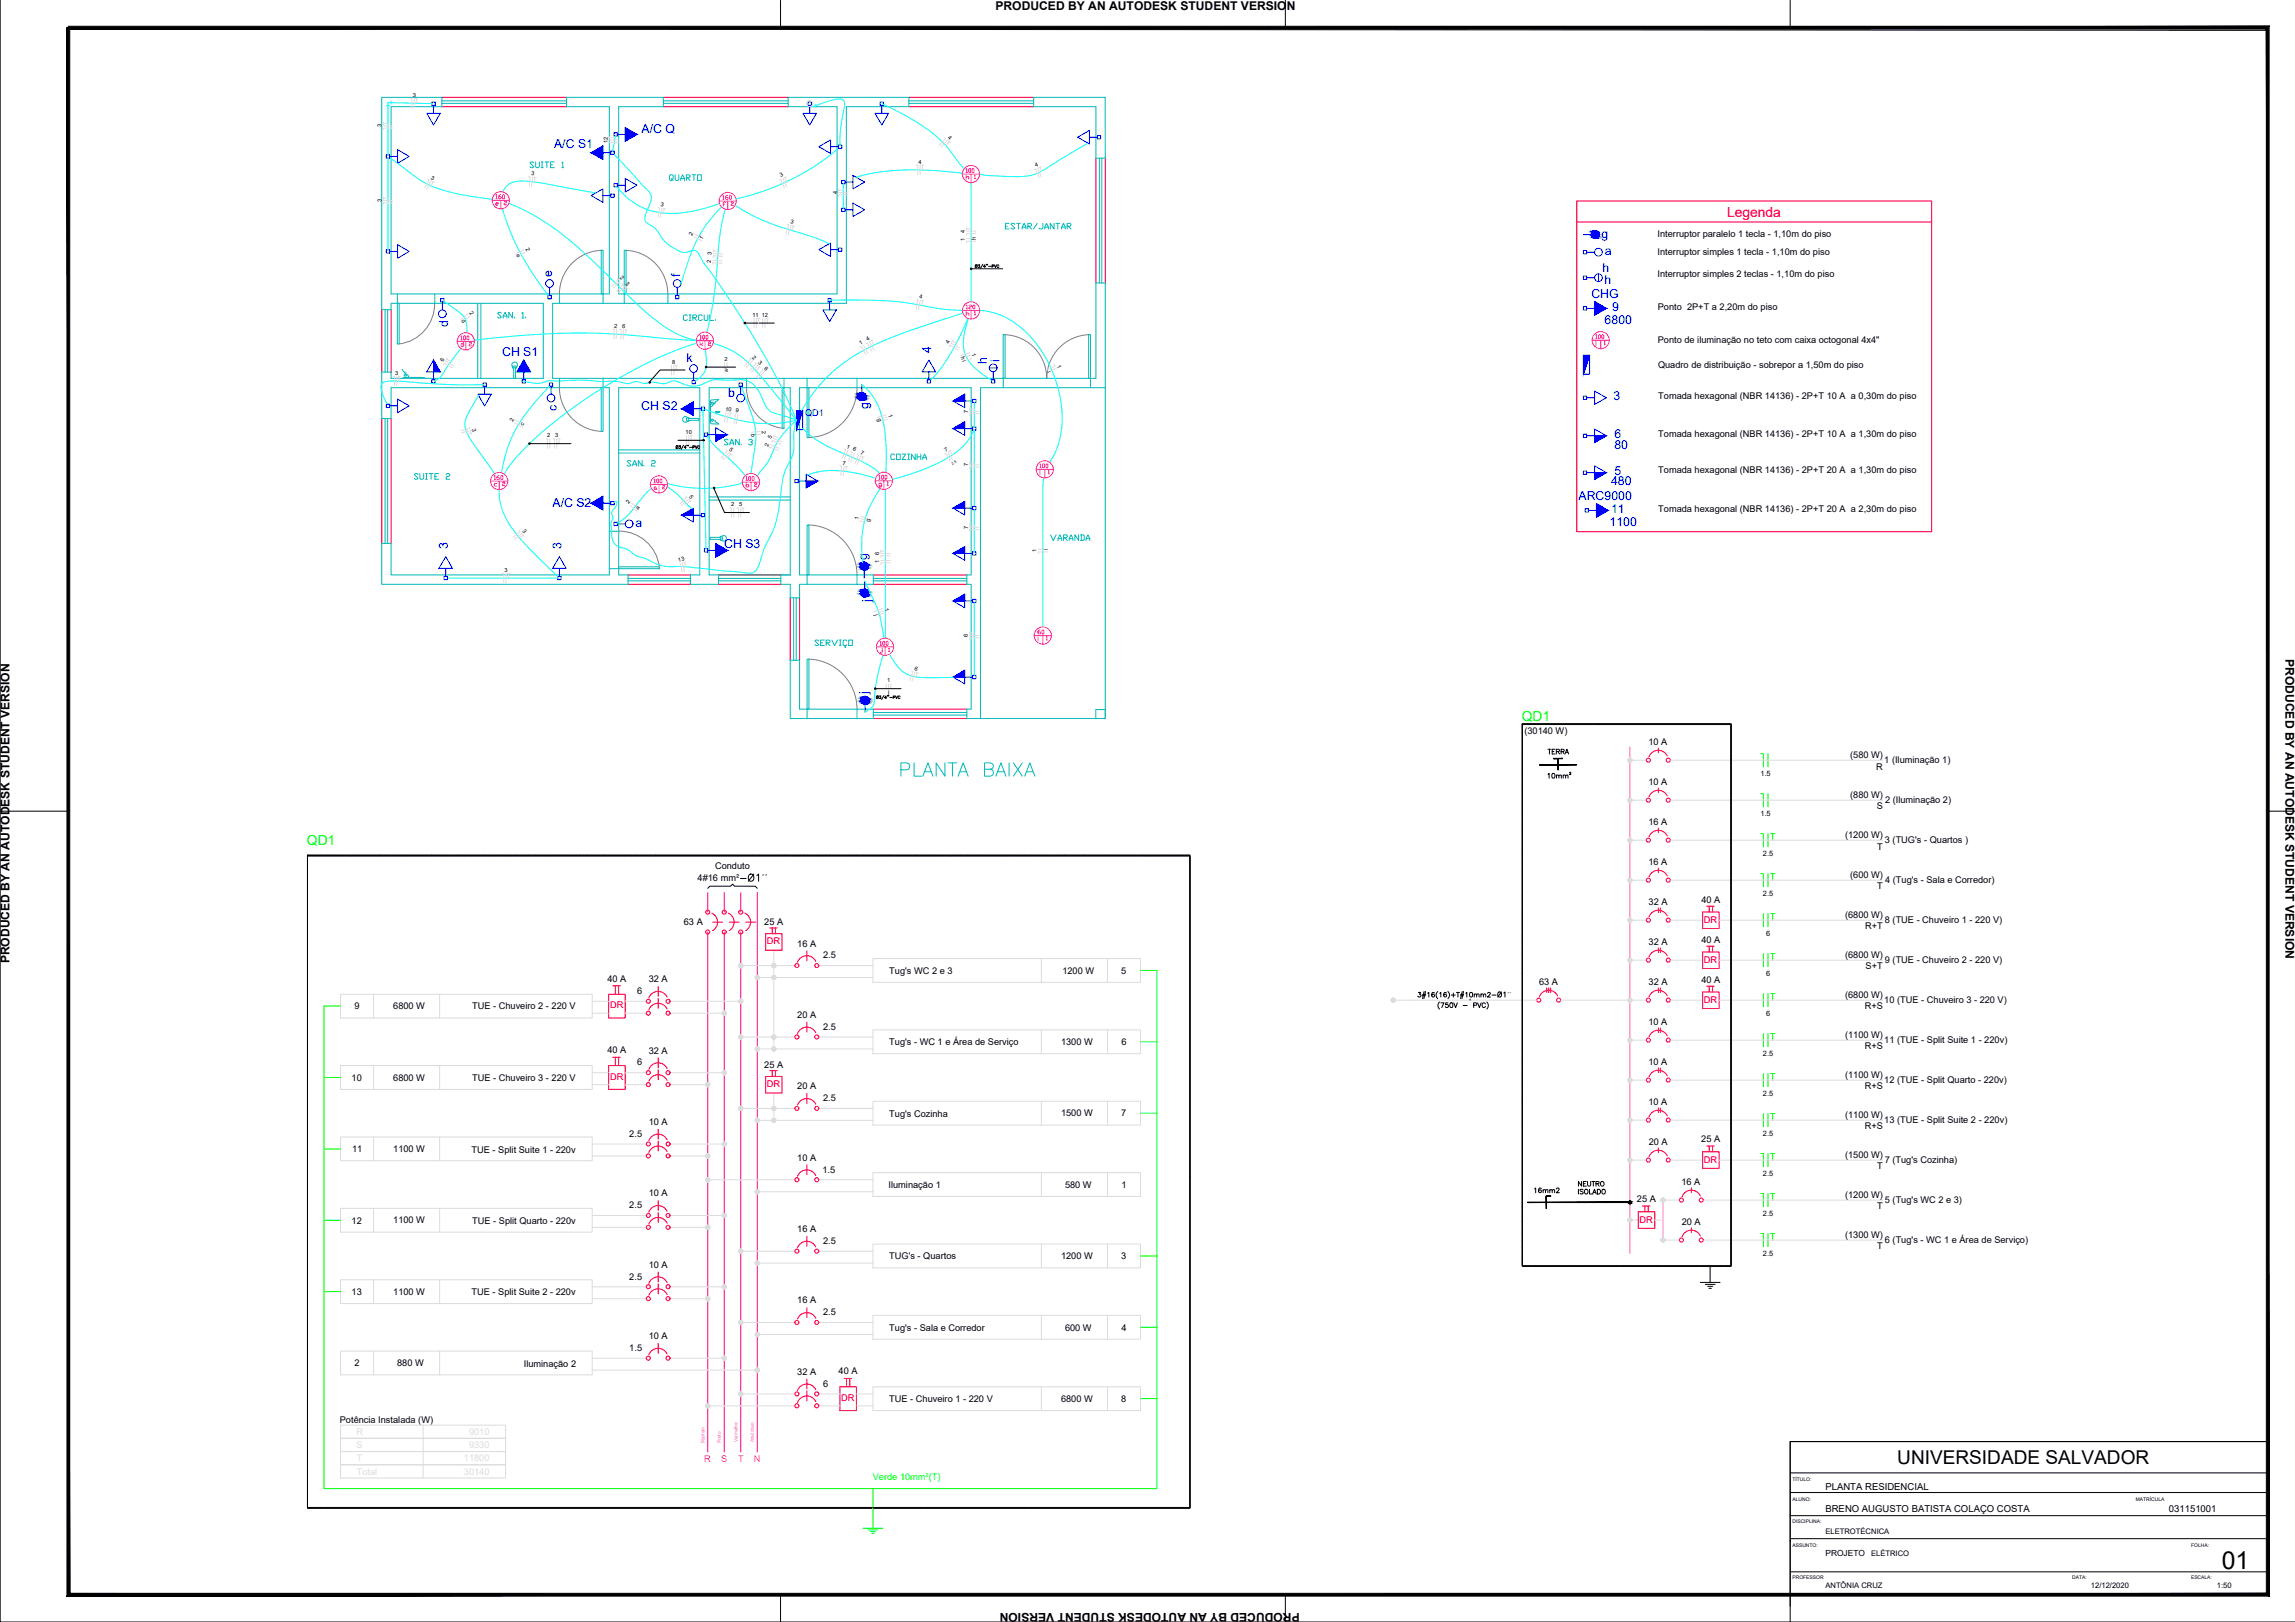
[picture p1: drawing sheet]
<svg xmlns="http://www.w3.org/2000/svg" width="841mm" height="594mm" viewBox="0 0 841 594" stroke-linecap="round" stroke-linejoin="round" font-family="sans-serif">
<defs><g id="words">
<text font-size="9.1" x="814.2" y="574.5">01</text>
<text font-size="8.4" fill="#00b8b8" x="329.1" y="285.4">PLANTA BAIXA</text>
<text font-size="7" x="695.3" y="536.2">UNIVERSIDADE SALVADOR</text>
<text font-size="6.2" fill="#00b8b8" x="297.7" y="238.5">SERVIÇO</text>
<g font-size="5.3" fill="#00b8b8">
<text x="193.3" y="62.8">SUITE 1</text>
<text x="244.5" y="67.4">QUARTO</text>
<text x="367.6" y="85">ESTAR/JANTAR</text>
<text x="249.4" y="118.5">CIRCUL.</text>
<text x="325.6" y="169.7">COZINHA</text>
<text x="151" y="176.7">SUITE 2</text>
<text x="384.2" y="199.3">VARANDA</text>
</g>
<text font-size="5.3" x="566.6" y="286.1">10mm²</text>
<text font-size="5.1" fill="#f00" x="632.9" y="79.4">Legenda</text>
<g font-size="5.1" fill="#0f0">
<text x="557.6" y="264.1">QD1</text>
<text x="112.5" y="309.6">QD1</text>
</g>
<text font-size="4.9" fill="#f0f" x="263.9" y="74.4">160</text>
<g font-size="4.9" fill="#00b8b8">
<text x="264.6" y="164">SAN. 3</text>
<text x="229" y="171.8">SAN. 2</text>
</g>
<g font-size="4.9">
<text x="566.2" y="277.3">TERRA</text>
<text x="561.6" y="438.1">16mm2</text>
</g>
<g font-size="4.5" fill="#00f">
<text x="235.1" y="48.7">A/C Q</text>
<text x="203.1" y="54.3">A/C S1</text>
<text x="586.9" y="87">g</text>
<text x="588.1" y="93.3">a</text>
<text x="202.3" y="101.5" transform="rotate(-90 202.3 101.5)">e</text>
<text x="249.2" y="101.4" transform="rotate(-90 249.2 101.4)">f</text>
<text x="587.2" y="99.5">h</text>
<text x="588" y="104.1">h</text>
<text x="583.2" y="109.3">CHG</text>
<text x="590.8" y="113.9">9</text>
<text x="164.3" y="119.6" transform="rotate(-90 164.3 119.6)">d</text>
<text x="588" y="118.6">6800</text>
<text x="184" y="130.6">CH S1</text>
<text x="341.3" y="129.1" transform="rotate(-90 341.3 129.1)">4</text>
<text x="251.5" y="132.7">k</text>
<text x="361.6" y="133.4" transform="rotate(-90 361.6 133.4)">h</text>
<text x="366.3" y="132.6" transform="rotate(-90 366.3 132.6)">i</text>
<text x="266.9" y="145.6">b</text>
<text x="318.2" y="149.9" transform="rotate(-90 318.2 149.9)">g</text>
<text x="591.3" y="146.5">3</text>
<text x="204.1" y="150.5" transform="rotate(-90 204.1 150.5)">c</text>
<text x="235" y="150.1">CH S2</text>
<text x="591.6" y="160.3">6</text>
<text x="591.6" y="164.3">80</text>
<text x="591.6" y="173.8">5</text>
<text x="590.4" y="177.8">480</text>
<text x="202.5" y="185.8">A/C S2</text>
<text x="578.5" y="183.1">ARC9000</text>
<text x="590.4" y="187.8">11</text>
<text x="232.9" y="192.8">a</text>
<text x="589.9" y="192.7">1100</text>
<text x="164.2" y="201.2" transform="rotate(-90 164.2 201.2)">3</text>
<text x="205.8" y="201.2" transform="rotate(-90 205.8 201.2)">3</text>
<text x="265.4" y="200.7">CH S3</text>
<text x="317.8" y="205" transform="rotate(-90 317.8 205)">g</text>
<text x="319.3" y="220.4" transform="rotate(-90 319.3 220.4)">j</text>
<text x="318.1" y="254" transform="rotate(-90 318.1 254)">j</text>
</g>
<g font-size="4.4">
<text x="364.8" y="3.6">PRODUCED BY AN AUTODESK STUDENT VERSION</text>
<text x="837.6" y="241.4" transform="rotate(90 837.6 241.4)">PRODUCED BY AN AUTODESK STUDENT VERSION</text>
<text x="3.5" y="352.9" transform="rotate(-90 3.5 352.9)">PRODUCED BY AN AUTODESK STUDENT VERSION</text>
<text x="476.3" y="590.6" transform="rotate(180 476.3 590.6)">PRODUCED BY AN AUTODESK STUDENT VERSION</text>
</g>
<g font-size="4.4" fill="#f0f">
<text x="181" y="74.1">160</text>
<text x="353.1" y="114.3">120</text>
<text x="167.9" y="125.6">100</text>
<text x="255.8" y="125.6">100</text>
<text x="583.8" y="125.2">100</text>
<text x="380.3" y="172.5">100</text>
<text x="180.3" y="176.7">160</text>
<text x="238.8" y="178.2">100</text>
<text x="272.7" y="177.1">100</text>
<text x="321.4" y="176.7">100</text>
<text x="379.6" y="233.5">60</text>
<text x="321.7" y="237.4">100</text>
</g>
<text font-size="4" fill="#f0f" x="180.3" y="179.2">c</text>
<g font-size="3.5">
<text x="668.9" y="545.6">PLANTA RESIDENCIAL</text>
<text x="668.9" y="553.6">BRENO AUGUSTO BATISTA COLAÇO COSTA</text>
<text x="794.8" y="553.6">031151001</text>
</g>
<g font-size="3.4">
<text x="607.4" y="86.9">Interruptor paralelo 1 tecla - 1,10m do piso</text>
<text x="607.4" y="93.3">Interruptor simples 1 tecla - 1,10m do piso</text>
<text x="607.4" y="101.5">Interruptor simples 2 teclas - 1,10m do piso</text>
<text x="607.5" y="113.7">Ponto 2P+T a 2,20m do piso</text>
<text x="607.5" y="125.7">Ponto de iluminação no teto com caixa octogonal 4x4&quot;</text>
<text x="607.6" y="134.9">Quadro de distribuição - sobrepor a 1,50m do piso</text>
<text x="607.7" y="146.2">Tomada hexagonal (NBR 14136) - 2P+T 10 A a 0,30m do piso</text>
<text x="607.7" y="159.9">Tomada hexagonal (NBR 14136) - 2P+T 10 A a 1,30m do piso</text>
<text x="607.7" y="173.4">Tomada hexagonal (NBR 14136) - 2P+T 20 A a 1,30m do piso</text>
<text x="607.7" y="187.6">Tomada hexagonal (NBR 14136) - 2P+T 20 A a 2,30m do piso</text>
<text x="558.6" y="268.9">(30140 W)</text>
<text x="604.1" y="273">10 A</text>
<text x="678" y="277.6">(580 W)</text>
<text x="687.5" y="281.9">R</text>
<text x="690.5" y="279.4">1 (Iluminação 1)</text>
<text x="604.1" y="287.6">10 A</text>
<text x="678" y="292.2">(880 W)</text>
<text x="690.8" y="294">2 (Iluminação 2)</text>
<text x="687.8" y="296.4">S</text>
<text x="604.1" y="302.3">16 A</text>
<text x="676.1" y="306.8">(1200 W)</text>
<text x="687.9" y="311.2">T</text>
<text x="690.7" y="308.7">3 (TUG's - Quartos )</text>
<text x="604.1" y="316.9">16 A</text>
<text x="255.6" y="322.8">4#16 mm²</text>
<text x="262" y="318.4">Conduto</text>
<text x="279.1" y="322.8">´´</text>
<text x="678" y="321.5">(600 W)</text>
<text x="690.8" y="323.3">4 (Tug's - Sala e Corredor)</text>
<text x="687.9" y="325.8">T</text>
<text x="604.2" y="331.5">32 A</text>
<text x="623.5" y="330.6">40 A</text>
<text x="250.6" y="338.9">63 A</text>
<text x="280.1" y="338.8">25 A</text>
<text x="676.1" y="336.1">(6800 W)</text>
<text x="683.5" y="340.4">R+T</text>
<text x="690.7" y="337.9">8 (TUE - Chuveiro 1 - 220 V)</text>
<text x="292.2" y="346.7">16 A</text>
<text x="604.2" y="346.2">32 A</text>
<text x="623.5" y="345.2">40 A</text>
<text x="301.6" y="351">2.5</text>
<text x="676.1" y="350.8">(6800 W)</text>
<text x="690.7" y="352.6">9 (TUE - Chuveiro 2 - 220 V)</text>
<text x="222.6" y="359.5">40 A</text>
<text x="237.7" y="359.8">32 A</text>
<text x="325.9" y="356.7">Tug's WC 2 e 3</text>
<text x="389.3" y="356.6">1200 W</text>
<text x="410.9" y="356.6">5</text>
<text x="623.5" y="359.9">40 A</text>
<text x="683.7" y="355">S+T</text>
<text x="233.5" y="364.1">6</text>
<text x="564" y="360.8">63 A</text>
<text x="604.2" y="360.8">32 A</text>
<text x="676.1" y="365.4">(6800 W)</text>
<text x="129.9" y="369.7">9</text>
<text x="144.1" y="369.7">6800 W</text>
<text x="173" y="369.7">TUE - Chuveiro 2 - 220 V</text>
<text x="683.4" y="369.7">R+S</text>
<text x="690.5" y="367.2">10 (TUE - Chuveiro 3 - 220 V)</text>
<text x="292.2" y="372.8">20 A</text>
<text x="301.6" y="377.2">2.5</text>
<text x="604.1" y="375.5">10 A</text>
<text x="325.9" y="382.9">Tug's - WC 1 e Área de Serviço</text>
<text x="388.8" y="382.7">1300 W</text>
<text x="411" y="382.7">6</text>
<text x="676.1" y="380.1">(1100 W)</text>
<text x="690.5" y="381.9">11 (TUE - Split Suite 1 - 220v)</text>
<text x="222.6" y="385.7">40 A</text>
<text x="237.7" y="385.9">32 A</text>
<text x="683.4" y="384.3">R+S</text>
<text x="128.8" y="395.8">10</text>
<text x="144.1" y="395.8">6800 W</text>
<text x="173" y="395.8">TUE - Chuveiro 3 - 220 V</text>
<text x="233.5" y="390.2">6</text>
<text x="280.1" y="391">25 A</text>
<text x="604.1" y="390.1">10 A</text>
<text x="676.1" y="394.7">(1100 W)</text>
<text x="292.2" y="399">20 A</text>
<text x="683.4" y="399">R+S</text>
<text x="690.5" y="396.5">12 (TUE - Split Quarto - 220v)</text>
<text x="301.6" y="403.3">2.5</text>
<text x="604.1" y="404.8">10 A</text>
<text x="237.7" y="412">10 A</text>
<text x="325.9" y="409">Tug's Cozinha</text>
<text x="388.8" y="408.9">1500 W</text>
<text x="410.9" y="408.9">7</text>
<text x="676.1" y="409.4">(1100 W)</text>
<text x="683.4" y="413.6">R+S</text>
<text x="690.5" y="411.2">13 (TUE - Split Suite 2 - 220v)</text>
<text x="230.6" y="416.4">2.5</text>
<text x="604.2" y="419.4">20 A</text>
<text x="623.4" y="418.4">25 A</text>
<text x="129.1" y="422">11</text>
<text x="144.1" y="422">1100 W</text>
<text x="172.8" y="422.1">TUE - Split Suite 1 - 220v</text>
<text x="292.2" y="425.1">10 A</text>
<text x="676.1" y="424">(1500 W)</text>
<text x="690.7" y="425.8">7 (Tug's Cozinha)</text>
<text x="301.4" y="429.4">1.5</text>
<text x="687.9" y="428.3">T</text>
<text x="325.6" y="435.2">Iluminação 1</text>
<text x="390.3" y="435">580 W</text>
<text x="411" y="435.1">1</text>
<text x="616.2" y="434.1">16 A</text>
<text x="230.6" y="442.5">2.5</text>
<text x="237.7" y="438.2">10 A</text>
<text x="599.8" y="440.4">25 A</text>
<text x="676.1" y="438.7">(1200 W)</text>
<text x="687.9" y="442.9">T</text>
<text x="690.7" y="440.5">5 (Tug's WC 2 e 3)</text>
<text x="128.8" y="448.2">12</text>
<text x="144.1" y="448.1">1100 W</text>
<text x="173" y="448.3">TUE - Split Quarto - 220v</text>
<text x="616.3" y="448.7">20 A</text>
<text x="292.2" y="451.2">16 A</text>
<text x="301.6" y="455.6">2.5</text>
<text x="676.1" y="453.3">(1300 W)</text>
<text x="690.7" y="455.1">6 (Tug's - WC 1 e Área de Serviço)</text>
<text x="325.9" y="461">TUG's - Quartos</text>
<text x="388.8" y="461.2">1200 W</text>
<text x="410.9" y="461.2">3</text>
<text x="687.9" y="457.6">T</text>
<text x="237.7" y="464.3">10 A</text>
<text x="230.6" y="468.7">2.5</text>
<text x="128.8" y="474.2">13</text>
<text x="144.1" y="474.2">1100 W</text>
<text x="172.8" y="474.4">TUE - Split Suite 2 - 220v</text>
<text x="292.2" y="477.4">16 A</text>
<text x="301.6" y="481.8">2.5</text>
<text x="237.7" y="490.4">10 A</text>
<text x="325.9" y="487.4">Tug's - Sala e Corredor</text>
<text x="390.3" y="487.3">600 W</text>
<text x="411" y="487.4">4</text>
<text x="230.6" y="494.8">1.5</text>
<text x="129.9" y="500.4">2</text>
<text x="145.6" y="500.4">880 W</text>
<text x="192" y="500.6">Iluminação 2</text>
<text x="292.2" y="503.5">32 A</text>
<text x="307.3" y="503.3">40 A</text>
<text x="301.6" y="507.9">6</text>
<text x="325.9" y="513.5">TUE - Chuveiro 1 - 220 V</text>
<text x="388.8" y="513.5">6800 W</text>
<text x="410.9" y="513.5">8</text>
<text x="124.5" y="521.1">Potência Instalada (W)</text>
</g>
<text font-size="3.4" fill="#00f" x="295" y="152.5">QD1</text>
<g font-size="3.4" fill="#f00">
<text x="624.4" y="338">DR</text>
<text x="281" y="345.8">DR</text>
<text x="624.4" y="352.7">DR</text>
<text x="223.5" y="369.2">DR</text>
<text x="624.4" y="367.3">DR</text>
<text x="223.5" y="395.4">DR</text>
<text x="281" y="398.1">DR</text>
<text x="624.4" y="425.9">DR</text>
<text x="600.8" y="447.9">DR</text>
<text x="308.3" y="513.1">DR</text>
</g>
<g font-size="3.4" fill="#f0f">
<text x="258" y="535.5">R</text>
<text x="264.3" y="535.5">S</text>
<text x="270.5" y="535.5">T</text>
<text x="276.3" y="535.5">N</text>
</g>
<text font-size="3.4" fill="#0f0" x="319.9" y="542.1">Verde 10mm²(T)</text>
<text font-size="3.1" x="668.9" y="570">PROJETO</text>
<g font-size="2.8">
<text x="668.9" y="561.7">ELETROTÉCNICA</text>
<text x="685.7" y="570">ELÉTRICO</text>
<text x="668.9" y="581.8">ANTÔNIA CRUZ</text>
<text x="766.2" y="581.8">12/12/2020</text>
<text x="812.4" y="581.8">1:50</text>
</g>
<g font-size="2.7">
<text x="645.1" y="284.2">1.5</text>
<text x="645.1" y="298.9">1.5</text>
<text x="646" y="313.5">2.5</text>
<text x="646" y="328.2">2.5</text>
<text x="647.2" y="342.8">6</text>
<text x="647.2" y="357.5">6</text>
<text x="647.2" y="372.1">6</text>
<text x="646" y="386.7">2.5</text>
<text x="646" y="401.4">2.5</text>
<text x="646" y="416">2.5</text>
<text x="646" y="430.7">2.5</text>
<text x="646" y="445.3">2.5</text>
<text x="646" y="460">2.5</text>
</g>
<text font-size="2.4" x="552.3" y="365.2">´´</text>
<g font-size="2.1">
<text x="151.2" y="35.4" transform="rotate(2 151.2 35.4)">3</text>
<text x="139.9" y="46.6" transform="rotate(-90 139.9 46.6)">3</text>
<text x="222.7" y="52.5" transform="rotate(-90 222.7 52.5)">12</text>
<text x="347.2" y="50.6" transform="rotate(44 347.2 50.6)">4</text>
<text x="336.6" y="59.9">4</text>
<text x="157.8" y="65.4" transform="rotate(28 157.8 65.4)">3</text>
<text x="194.6" y="64.1" transform="rotate(6 194.6 64.1)">3</text>
<text x="286.1" y="65" transform="rotate(-24 286.1 65)">3</text>
<text x="379.6" y="61.2" transform="rotate(-22 379.6 61.2)">4</text>
<text x="306.7" y="71" transform="rotate(-90 306.7 71)">4</text>
<text x="139.9" y="74" transform="rotate(-90 139.9 74)">3</text>
<text x="242.1" y="75.6" transform="rotate(10 242.1 75.6)">3</text>
<text x="289.5" y="81.8" transform="rotate(17 289.5 81.8)">3</text>
<text x="253.6" y="86.4" transform="rotate(-63 253.6 86.4)">2</text>
<text x="257.5" y="87.6" transform="rotate(-62 257.5 87.6)">f</text>
<text x="353.6" y="88.3" transform="rotate(-90 353.6 88.3)">1</text>
<text x="353.6" y="85.2" transform="rotate(-90 353.6 85.2)">4</text>
<text x="357.7" y="87.9" transform="rotate(-90 357.7 87.9)">h</text>
<text x="189.1" y="93.5" transform="rotate(63 189.1 93.5)">e</text>
<text x="192.6" y="91.2" transform="rotate(62 192.6 91.2)">2</text>
<text x="260.8" y="93.3" transform="rotate(-86 260.8 93.3)">3</text>
<text x="227" y="101.8" transform="rotate(44 227 101.8)">2</text>
<text x="260.5" y="96.3" transform="rotate(-86 260.5 96.3)">2</text>
<text x="229.1" y="103.9" transform="rotate(45 229.1 103.9)">3</text>
<text x="336.8" y="109.3" transform="rotate(10 336.8 109.3)">4</text>
<text x="169" y="117.6" transform="rotate(51 169 117.6)">d</text>
<text x="171.9" y="114.7" transform="rotate(51 171.9 114.7)">2</text>
<text x="225" y="120" transform="rotate(2 225 120)">2</text>
<text x="275.7" y="116">11</text>
<text x="279.1" y="116">12</text>
<text x="228" y="120.2" transform="rotate(4 228 120.2)">6</text>
<text x="317.9" y="124.9" transform="rotate(-28 317.9 124.9)">4</text>
<text x="347.8" y="125.9" transform="rotate(-62 347.8 125.9)">4</text>
<text x="275.5" y="131" transform="rotate(44 275.5 131)">2</text>
<text x="315.3" y="126.3" transform="rotate(-28 315.3 126.3)">1</text>
<text x="352.1" y="130.7" transform="rotate(73 352.1 130.7)">h</text>
<text x="356.1" y="129.6" transform="rotate(71 356.1 129.6)">1</text>
<text x="144.9" y="137.2">3</text>
<text x="162.4" y="132.4" transform="rotate(-59 162.4 132.4)">6</text>
<text x="246.4" y="133.2">8</text>
<text x="265.5" y="132.2">2</text>
<text x="265.8" y="136.3">k</text>
<text x="277.7" y="132.9" transform="rotate(44 277.7 132.9)">3</text>
<text x="279.9" y="135" transform="rotate(42 279.9 135)">6</text>
<text x="352.6" y="132.1" transform="rotate(68 352.6 132.1)">i</text>
<text x="383.8" y="136.2" transform="rotate(63 383.8 136.2)">i</text>
<text x="387.3" y="133.9" transform="rotate(64 387.3 133.9)">1</text>
<text x="187.9" y="154.4" transform="rotate(-60 187.9 154.4)">2</text>
<text x="265.7" y="150.4" transform="rotate(8 265.7 150.4)">10</text>
<text x="269.5" y="151" transform="rotate(8 269.5 151)">9</text>
<text x="321.6" y="153.6" transform="rotate(73 321.6 153.6)">g</text>
<text x="325.4" y="152.1" transform="rotate(73 325.4 152.1)">1</text>
<text x="354.7" y="151.2" transform="rotate(-90 354.7 151.2)">7</text>
<text x="172.9" y="157" transform="rotate(77 172.9 157)">3</text>
<text x="191.7" y="156.1" transform="rotate(-58 191.7 156.1)">c</text>
<text x="200.5" y="160.2">2</text>
<text x="203.5" y="160.2">3</text>
<text x="251.2" y="158.9">10</text>
<text x="275.2" y="158.8" transform="rotate(84 275.2 158.8)">b</text>
<text x="279.2" y="158" transform="rotate(84 279.2 158)">2</text>
<text x="282.6" y="160.8" transform="rotate(-66 282.6 160.8)">5</text>
<text x="267.1" y="164.9" transform="rotate(41 267.1 164.9)">5</text>
<text x="281.5" y="163.6" transform="rotate(-68 281.5 163.6)">2</text>
<text x="310.1" y="164.1" transform="rotate(24 310.1 164.1)">1</text>
<text x="312.4" y="165" transform="rotate(24 312.4 165)">6</text>
<text x="315.2" y="166.2" transform="rotate(24 315.2 166.2)">7</text>
<text x="346.6" y="165.4" transform="rotate(-30 346.6 165.4)">7</text>
<text x="308.7" y="170.2" transform="rotate(6 308.7 170.2)">7</text>
<text x="354.7" y="170.8" transform="rotate(-90 354.7 170.8)">7</text>
<text x="230.4" y="184.7" transform="rotate(-54 230.4 184.7)">2</text>
<text x="252.4" y="182" transform="rotate(48 252.4 182)">5</text>
<text x="267.9" y="185.4">2</text>
<text x="270.9" y="185.4">5</text>
<text x="233.9" y="186.9" transform="rotate(-51 233.9 186.9)">a</text>
<text x="314.6" y="190.3" transform="rotate(-77 314.6 190.3)">1</text>
<text x="318.6" y="191.3" transform="rotate(-77 318.6 191.3)">g</text>
<text x="191.4" y="194.6" transform="rotate(53 191.4 194.6)">3</text>
<text x="354.7" y="193.7" transform="rotate(-90 354.7 193.7)">7</text>
<text x="322.1" y="203.3" transform="rotate(-90 322.1 203.3)">6</text>
<text x="379.9" y="202" transform="rotate(-90 379.9 202)">1</text>
<text x="383.9" y="201.4" transform="rotate(-90 383.9 201.4)">i</text>
<text x="184.9" y="209.4">3</text>
<text x="248.7" y="205.8" transform="rotate(-14 248.7 205.8)">13</text>
<text x="322.1" y="206.2" transform="rotate(-90 322.1 206.2)">1</text>
<text x="320.5" y="225.2" transform="rotate(67 320.5 225.2)">j</text>
<text x="324.1" y="223" transform="rotate(68 324.1 223)">1</text>
<text x="354.7" y="233.4" transform="rotate(-90 354.7 233.4)">6</text>
<text x="335" y="245.4" transform="rotate(20 335 245.4)">6</text>
<text x="325.1" y="249.9">1</text>
<text x="325.4" y="254.1">j</text>
</g>
<g font-size="1.8">
<text x="656.9" y="542.4">TÍTULO:</text>
<text x="656.9" y="549.6">ALUNO:</text>
<text x="782.7" y="549.6">MATRÍCULA</text>
<text x="656.9" y="557.7">DISCIPLINA:</text>
<text x="656.9" y="566.6">ASSUNTO:</text>
<text x="803" y="566.6">FOLHA:</text>
<text x="656.9" y="578.3">PROFESSOR</text>
<text x="759.4" y="578.3">DATA:</text>
<text x="802.9" y="578.3">ESCALA:</text>
</g>
<g font-size="1.7" fill="#f0f">
<text x="258.1" y="528.4" transform="rotate(-90 258.1 528.4)">Marrom</text>
<text x="264.2" y="528.4" transform="rotate(-90 264.2 528.4)">Preto</text>
<text x="270.2" y="528.3" transform="rotate(-90 270.2 528.3)">Vermelho</text>
<text x="276.3" y="528.2" transform="rotate(-90 276.3 528.2)">Azul claro</text>
</g>
<text font-size="1.3" x="349.1" y="170.2" transform="rotate(-30 349.1 170.2)">2.5</text>
</g></defs>
<!-- layer: Arquitetura -->
<g fill="none" stroke="#00b8b8" stroke-width=".37">
<path d="M139.9 35.7h22v3.4h-18.6v68.6h2.3v3.4h-2.3v2.3h-3.4zM161.9 36.9h45.7M161.9 37.9h45.7M243.1 36.9h45.7M243.1 37.9h45.7M333 36.9h45.7M333 37.9h45.7M378.8 35.7h26.2v22.2h-3.4v-18.8h-22.8zM402.9 58v45.7M403.8 58v45.7M220.3 91.7h.7v16h-.7zM228.8 91.7h.6v16h-.6z"/>
<path d="M141.1 113.4v22.9M142.1 113.4v22.9M145.6 107.7h13.7v3.4h-13.7M145.6 111.1h.7v14.9h-.7zM159.3 111.1h39.8v27.5h-55.8v-2.3h-3.4v17h3.4v-11.3h80v68.6h-80v-11.6h-3.4v15h90.3v-3.4h-3.5v-68.6h29.7v68.6h-3.4v3.4h10.3v-3.4M159.3 107.7h64v-68.6h-15.7v-3.4h35.5v3.4h-16.4v68.6h80v-68.6h-17.9v-3.4h44.3v3.4h-22.9v72h-107.7v27.5h196.8M175.1 111.1v27.5M176.2 111.1v27.5M183.7 114.7l-.3-.3h-.7l-.3 .3 1.3 1.4-.3 .4h-.7l-.3-.4M184.4 116.5v-.7l.7-1.4 .7 1.4v.7M184.4 115.8h1.4M187.8 114.4v2.1l-1.3-2.1v2.1"/>
<path d="M188.5 116.1v.4M191.2 114.7l.4-.3v2.1M191.2 116.5h.8M192.6 116.1v.4M205 107.7v3.4M221 107.7v3.4M228.8 107.7v3.4M244.8 107.7v3.4M147.3 135.2l.9 1.3 .2-.3M147.7 138.3h7.9M148.7 136.6l-.1 .2 .9 .5 .2 .8M188.2 135.1a.58 .58 0 0 1-.1-.9 .58 .58 0 0 1 .9 0 .58 .58 0 0 1-.1 .9"/>
<path d="M188.2 138.6v-3.9h.7v3.9M189.3 134.6l.3-.8a.99 .99 0 0 0-1-1.2 .99 .99 0 0 0-1 1.2l.3 .9M205 138.6v3.4M221 138.6v3.4M273.6 138.6v3.4M287.3 138.6v3.4M295.8 138.6v3.4M314.1 138.6v3.4M367.6 122.6h.7v16h-.7zM367.7 138.6v3.4M398.9 122.6h.7v16h-.7zM141.1 153.3v45.7"/>
<path d="M142.1 153.3v45.7M220.3 142h.7v16h-.7zM252.1 152.9l-.7-.3a1.01 1.01 0 0 0-1.2 1 1.01 1.01 0 0 0 1.2 1l.9-.3M252.2 153.3h3.9v.6h-3.9zM252.6 153.3a.58 .58 0 0 0-.9-.1 .58 .58 0 0 0 0 .8 .58 .58 0 0 0 .9-.1M259.9 142h29.7v68.6h-29.7zM260.1 146.9v7.9M261.9 148l-.2-.2-.6 .8-.7 .3M262.2 154.1l-.2 .2 1.3 .8M263.3 146.5l-1.3 .9 .2 .2M263.4 146.3l-2.7 .2-.4 .3v8.1l.4 .3 2.7 .1M263.5 150.8h-1h1"/>
<path d="M263.8 150.8h-1.6h1.6M286.6 142h.7v14.9h-.7zM295.8 142h.6v18.3h-.6zM399.6 142v-3.4h2v-35h3.4v159.6v-3.3h-3.4v3.3h3.4h-45.7M399.6 142h-40.3v121.2M399.6 142h5.4M226.7 164.8h29.7M226.7 165.9h29.7M223.3 194.6h3.4M259.9 183.1h29.7M259.9 182h29.7M260.3 196.8h3.8v.7h-3.8z"/>
<path d="M263.8 196.8a.59 .59 0 0 1 .8-.1 .59 .59 0 0 1 0 .9 .59 .59 0 0 1-.8-.1M264.2 196.5l.8-.3a1.01 1.01 0 0 1 1.2 1 1.01 1.01 0 0 1-1.2 1l-.9-.4M295.8 192.3h.6v18.3h-.6zM223.3 208.3h3.4M226.7 207.6h14.9v.7h-14.9zM230.2 212.7h22.8M230.2 211.9h22.8M263.3 212.7h22.9M263.3 211.9h22.9M286.2 210.6v3.4h3.4v5h3.4v-5h27v-3.4h-27v-68.6h62.9v68.6h-1.6v3.4h1.6v45.7h-1.6v3.5h5M290.9 219v22.8M291.8 219v22.8"/>
<path d="M295.8 210.6v3.4M314.1 210.6v3.4M320 212.7h34.3M320 211.9h34.3M289.6 241.8h3.4v17.9h27v3.5h-30.4zM295.8 241.4h.6v18.3h-.6zM295.8 259.7v3.5M314.1 259.7v3.5M320 261.9h34.3M320 261h34.3"/>
<circle cx="148.5" cy="137.4" r=".4"/>
<circle cx="261" cy="147.7" r=".4"/>
<circle cx="261" cy="153.9" r=".4"/>
</g>
<g fill="none" stroke="#f00" stroke-width=".37">
<path d="M161.9 39.1h45.7M161.9 35.7h45.7M243.1 39.1h45.7M243.1 35.7h45.7M333.1 39.1h45.7M333.1 35.7h45.7M401.6 57.9v45.7M405 57.9v45.7M139.9 113.4v23M143.3 113.4v23.1M139.9 153.3v45.7M143.3 153.3v45.7"/>
<path d="M230.2 214h22.8M230.2 210.6h22.8M263.3 214h22.9M263.3 210.6h22.9M289.6 219v22.8M293 219v22.8M320 214h34.3M320 210.6h34.3M320 259.7h34.3M320 263.2h34.3"/>
</g>
<path d="M220.3 91.7a16 16 0 0 0-15.3 16M229.4 91.7a16 16 0 0 1 15.3 16M159.3 111.1a14.8 14.8 0 0 1-13.1 14.9M368.3 122.6a16 16 0 0 1 15.3 15.9 16.1 16.1 0 0 1 15.3-15.9M205 142a16 16 0 0 0 15.3 16M273.6 142a14.8 14.8 0 0 0 13 14.8M314.1 142a18.3 18.3 0 0 1-17.6 18.3M226.7 194.5a14.8 14.8 0 0 1 14.9 13.1M296.5 192.3a18.3 18.3 0 0 1 17.6 18.2M296.5 241.4a18.3 18.3 0 0 1 17.6 18.3" fill="none" stroke="#808080" stroke-width=".37"/>
<!-- layer: P-SIMBOL -->
<g fill="none" stroke="#00f" stroke-width=".37">
<path d="M158.3 37.4h1.2v1.2h-1.2zM158.9 38.6v2.9M296.1 37.4h1.2v1.2h-1.2zM296.7 38.6v2.9M322.5 37.4h1.3v1.2h-1.3zM323.2 38.6v2.9M141.5 56.7h1.3v1.2h-1.3zM142.8 57.3h2.9M145.7 54.8l4.3 2.5-4.3 2.5zM156.4 41.5h5l-2.5 4.3zM216.6 55.9l4.3-2.5v5zM220.9 55.9h2.9"/>
<path d="M223.8 55.3h1.3v1.2h-1.3zM225 48.7h1.2v1.1h-1.2zM226.2 49.2h2.9M229.1 46.8l4.3 2.4-4.3 2.5zM294.2 41.5h5l-2.5 4.3zM300.1 53.7l4.3-2.5v5zM304.4 53.7h2.9M307.3 53.1h1.2v1.2h-1.2zM320.7 41.5h4.9l-2.4 4.3zM394.9 50.3l4.3-2.5v4.9zM399.2 50.3h3M402.2 49.7h1.1v1.2h-1.1z"/>
<path d="M216.6 71.6l4.3-2.4v4.9zM220.9 71.6h2.9M223.8 71h1.3v1.2h-1.3zM225 67.2h1.2v1.3h-1.2zM226.2 67.8h2.9M229.1 65.4l4.3 2.4-4.3 2.5zM308.4 76.3h1.3v1.1h-1.3zM308.4 66.1h1.3v1.2h-1.3zM309.7 76.8h2.9M309.7 66.7h2.9M312.6 74.4l4.3 2.4-4.3 2.5zM312.6 64.2l4.3 2.5-4.3 2.5z"/>
<path d="M141.5 91.5h1.3v1.2h-1.3zM142.8 92.1h2.9M145.7 89.6l4.3 2.5-4.3 2.5zM300.1 91.5l4.3-2.5v5zM304.4 91.5h2.9M307.3 90.9h1.2v1.1h-1.2zM580.2 91.8h1.2v1.2h-1.2zM580.2 86h3M581.4 92.4h3M584.6 84.5v2.9M161.5 109.4h1.2v1.2h-1.2zM162.1 110.6v2.9"/>
<path d="M200.8 108.2h1.2v1.2h-1.2zM201.4 105.3v2.9M247.6 108.2h1.2v1.2h-1.2zM248.2 105.3v2.9M301.6 113.5h4.9l-2.5 4.3zM303.4 109.4h1.2v1.2h-1.2zM304 110.6v2.9M580.2 101.1h1.2v1.2h-1.2zM580.2 112.3h1.2v1.3h-1.2zM581.4 101.7h3M581.4 113h3M584.4 110.5l4.3 2.5-4.3 2.4z"/>
<path d="M585.8 100.3v2.8M158.2 139.1h1.3v1.2h-1.3zM158.9 131.9l2.4 4.3h-4.9l2.5-4.3v7.2M191.3 139.1h1.2v1.2h-1.2zM191.9 131.9l2.5 4.3h-4.9zM191.9 136.2v2.9M253.6 139.4h1.2v1.2h-1.2zM254.2 136.4v3M339.8 139.1h1.2v1.2h-1.2zM340.4 131.9l2.5 4.3h-5zM340.4 136.2v2.9M362.5 134.8h2.9"/>
<path d="M363.3 139.1h1.3v1.2h-1.3zM364 136.2v2.9M582.5 130.1l-2.3 6.9h2.3v-6.9h-2.3v6.9M141.5 148.1h1.3v1.2h-1.3zM142.8 148.6h2.9M145.7 146.2l4.3 2.4-4.3 2.5zM175.1 144.4h5l-2.5 4.3zM177 140.3h1.2v1.1h-1.2zM177.6 141.4v3M201.3 140.3h1.3v1.1h-1.3zM202 141.4v3M249.8 149.7l4.3-2.5v5z"/>
<path d="M254.1 149.7h2.9M257 149.1h1.2v1.2h-1.2zM258.1 158.6h1.3v1.2h-1.3zM259.4 159.2h7.2l-4.3-2.5v4.9l4.3-2.4M270.8 140.3h1.2v1.1h-1.2zM271.4 141.4v3M294.2 150.5l-2.3 6.9h2.3v-6.9h-2.3v6.9M314.4 145.2h2.9M315.8 140.9v2.9M349.2 157l4.3-2.5v4.9l-4.3-2.4h7.2M349.2 146.9l4.3-2.5v4.9l-4.3-2.4h7.2M356.4 156.4h1.3v1.2h-1.3z"/>
<path d="M356.4 146.3h1.3v1.2h-1.3zM580.2 145.1h1.2v1.2h-1.2zM580.2 159h1.2v1.2h-1.2zM581.4 159.6h7.3l-4.3-2.4v4.9l4.3-2.5M581.4 145.7h3M584.4 143.2l4.3 2.5-4.3 2.4zM291.3 175.6h1.2v1.2h-1.2zM292.5 176.2h7.2l-4.3-2.5v5l4.3-2.5M580.2 172.5h1.2v1.2h-1.2zM581.4 173.1h7.3l-4.3-2.4v4.9l4.3-2.5M216.6 184.3l4.3-2.5v4.9zM220.9 184.3h2.9"/>
<path d="M223.8 183.7h1.3v1.2h-1.3zM225 191.3h1.2v1.2h-1.2zM226.2 191.9h2.9M249.8 188.7l4.3-2.5v5l-4.3-2.5h7.2M257 188.1h1.2v1.2h-1.2zM262.3 199.1l4.3 2.5-4.3 2.5zM349.2 186.1l4.3-2.4v4.9l-4.3-2.5h7.2M356.4 185.5h1.3v1.2h-1.3zM580.9 186.3h1.2v1.3h-1.2zM582.1 187h2.9M585 184.5l4.3 2.5-4.3 2.4zM162.7 211.1h1.2v1.2h-1.2z"/>
<path d="M163.4 203.9l2.4 4.3h-4.9zM163.4 208.2v2.9M204.4 211.1h1.2v1.2h-1.2zM205 203.9l2.5 4.3h-5zM205 208.2v2.9M258.1 201h1.3v1.2h-1.3zM259.4 201.6h2.9M315.3 207.4h2.8M315.5 217.2h2.8M316.7 208.8v2.9M316.9 212.9v2.9M349.2 202.7l4.3-2.4v4.9l-4.3-2.5h7.2"/>
<path d="M356.4 219.5h1.3v1.2h-1.3zM356.4 202.1h1.3v1.2h-1.3zM349.2 220.1l4.3-2.5v5l-4.3-2.5h7.2M315.6 256.5h2.9M317 257.9v3M349.2 248l4.3-2.5v5l-4.3-2.5h7.2M356.4 247.4h1.3v1.2h-1.3z"/>
<circle cx="584.6" cy="85.9" r="1.42"/>
<circle cx="585.8" cy="92.4" r="1.42"/>
<circle cx="162.1" cy="114.9" r="1.42"/>
<circle cx="201.4" cy="103.8" r="1.42"/>
<circle cx="248.2" cy="103.8" r="1.42"/>
<circle cx="585.8" cy="101.7" r="1.42"/>
<circle cx="254.2" cy="135" r="1.42"/>
<circle cx="363.9" cy="134.7" r="1.42"/>
<circle cx="201.9" cy="145.8" r="1.42"/>
<circle cx="271.4" cy="145.8" r="1.42"/>
<circle cx="315.8" cy="145.2" r="1.42"/>
<circle cx="230.6" cy="191.9" r="1.42"/>
<circle cx="316.7" cy="207.3" r="1.42"/>
<circle cx="316.9" cy="217.2" r="1.42"/>
<circle cx="317" cy="256.5" r="1.42"/>
</g>
<g fill="#00f" stroke="#00f" stroke-width=".37">
<path d="M249.8 188.7l4.3-2.5v2.5z"/>
<path d="M262.3 159.2h4.3l-4.3 2.4z"/>
<path d="M158.9 131.9l2.4 4.3h-2.4z"/>
<path d="M191.9 131.9l2.5 4.3h-4.9z"/>
<path d="M315.8 143.8h.3z"/>
<path d="M315.6 143.8h.2z"/>
<path d="M315.2 146.5l.6 .2z"/>
<path d="M315.8 146.5h.7z"/>
<path d="M316.1 208.6l.6 .2z"/>
<path d="M316.7 208.6h.6z"/>
<path d="M316.7 205.9h.2z"/>
<path d="M316.7 207.2l1.4 .2z"/>
<path d="M316.5 205.9h.2z"/>
<path d="M315.3 207.2l1.4 .2z"/>
<path d="M316.9 215.8h.2z"/>
<path d="M316.6 215.8h.3z"/>
<path d="M315.5 217.2h1.4z"/>
<path d="M316.3 218.5l.6 .1z"/>
<path d="M316.9 217.2h1.4z"/>
<path d="M316.9 218.5h.6z"/>
<path d="M315.6 256.5h1.4z"/>
<path d="M316.4 257.8l.6 .1z"/>
<path d="M317 256.5h1.5z"/>
<path d="M317 257.8h.7z"/>
<path d="M317 255.1h.3z"/>
<path d="M316.8 255.1h.2z"/>
<path d="M349.2 248l4.3-2.5v2.5z"/>
<path d="M349.2 186.1l4.3-2.4v2.4z"/>
<path d="M349.2 157l4.3-2.5v2.5z"/>
<path d="M349.2 220.1l4.3-2.5v2.5z"/>
<path d="M349.2 202.7l4.3-2.4v2.4z"/>
<path d="M295.4 176.2h4.3l-4.3 2.5z"/>
<path d="M349.2 146.9l4.3-2.5v2.5z"/>
<path d="M584.1 87.3h.5z"/>
<path d="M584.6 87.3h.5z"/>
<path d="M580.2 130.1h2.3l-2.3 6.9z"/>
<path d="M584.4 159.6h4.3l-4.3 2.5z"/>
<path d="M584.4 173.1h4.3l-4.3 2.5z"/>
<path d="M249.8 149.7l4.3-2.5v2.5zM249.8 149.7l4.3 2.5v-2.5z"/>
<path d="M262.3 199.1l4.3 2.5h-4.3zM262.3 201.6v2.5l4.3-2.5z"/>
<path d="M315.8 143.8l.7 .1zM315.8 143.8l.7 .1z"/>
<path d="M315.8 143.9l.9 .2zM315.8 143.9l.9 .2z"/>
<path d="M315.8 144.1l1.1 .1zM315.8 144.1l1.1 .1z"/>
<path d="M315.8 144.2l1.3 .3zM315.8 144.2l1.3 .3h-1.3z"/>
<path d="M315.8 144.5l1.4 .3-.1-.3zM315.8 144.5l1.4 .3h-1.4z"/>
<path d="M315.8 144.8l1.5 .2-.1-.2zM315.8 144.8l1.5 .2h-1.5z"/>
<path d="M315.8 145l1.5 .2zM315.8 145l1.5 .2z"/>
<path d="M315.6 143.8l.2 .1zM315.2 143.9h.6z"/>
<path d="M315.2 143.9l.6 .2zM315 144.1h.8z"/>
<path d="M315 144.1l.8 .1zM315 144.1l.8 .1h-1z"/>
<path d="M314.8 144.2l1 .3v-.3zM314.8 144.2l1 .3h-1.2z"/>
<path d="M314.6 144.5l1.2 .3v-.3zM314.6 144.5l1.2 .3h-1.3z"/>
<path d="M314.5 144.8l1.3 .2v-.2zM314.5 144.8l1.3 .2h-1.4z"/>
<path d="M314.4 145l1.4 .2zM314.4 145l1.4 .2z"/>
<path d="M314.4 145.2l1.4 .2zM314.4 145.2l1.4 .2z"/>
<path d="M314.4 145.4l1.4 .3v-.3zM314.4 145.4l1.4 .3h-1.3z"/>
<path d="M314.5 145.7l1.3 .3v-.3zM314.5 145.7l1.3 .3h-1.2z"/>
<path d="M314.6 146l1.2 .2v-.2zM314.6 146l1.2 .2h-1z"/>
<path d="M314.8 146.2l1 .2zM314.8 146.2l1 .2z"/>
<path d="M315 146.4l.8 .1zM315 146.4l.8 .1z"/>
<path d="M315.6 146.7h.2zM315.2 146.5l.6 .2z"/>
<path d="M315.8 145.2l1.5 .2zM315.8 145.2l1.5 .2z"/>
<path d="M315.8 145.4l1.4 .3 .1-.3zM315.8 145.4l1.4 .3h-1.4z"/>
<path d="M315.8 145.7l1.3 .3 .1-.3zM315.8 145.7l1.3 .3h-1.3z"/>
<path d="M315.8 146l1.1 .2 .2-.2zM315.8 146l1.1 .2h-1.1z"/>
<path d="M315.8 146.2h1.1zM315.8 146.2l.9 .2z"/>
<path d="M315.8 146.4h.9zM315.8 146.4l.7 .1z"/>
<path d="M315.8 146.7h.3zM315.8 146.5l.3 .2z"/>
<path d="M315.3 207.4l1.4 .1zM315.3 207.4l1.4 .1z"/>
<path d="M315.3 207.5l1.4 .3v-.3zM315.3 207.5l1.4 .3h-1.4z"/>
<path d="M315.3 207.8l1.4 .3v-.3zM315.3 207.8l1.4 .3h-1.2z"/>
<path d="M315.5 208.1l1.2 .2v-.2zM315.5 208.1l1.2 .2z"/>
<path d="M315.7 208.3l1 .2zM315.7 208.3l1 .2z"/>
<path d="M315.8 208.5l.9 .1zM315.8 208.5l.9 .1z"/>
<path d="M316.5 208.8h.2zM316.1 208.6l.6 .2z"/>
<path d="M316.7 207.4l1.4 .1zM316.7 207.4l1.4 .1z"/>
<path d="M316.7 207.5l1.3 .3 .1-.3zM316.7 207.5l1.3 .3h-1.3z"/>
<path d="M316.7 207.8l1.2 .3 .1-.3zM316.7 207.8l1.2 .3h-1.2z"/>
<path d="M316.7 208.1l1 .2 .2-.2zM316.7 208.1l1 .2h-1z"/>
<path d="M316.7 208.3h1zM316.7 208.3l.9 .2z"/>
<path d="M316.7 208.5h.9zM316.7 208.5l.6 .1z"/>
<path d="M316.7 208.8h.2zM316.7 208.6l.2 .2z"/>
<path d="M316.7 205.9l.6 .2zM316.7 205.9l.6 .2z"/>
<path d="M316.7 206.1l.9 .1zM316.7 206.1l.9 .1z"/>
<path d="M316.7 206.2l1 .1zM316.7 206.2l1 .1z"/>
<path d="M316.7 206.3l1.2 .3-.2-.3zM316.7 206.3l1.2 .3h-1.2z"/>
<path d="M316.7 206.6l1.3 .3-.1-.3zM316.7 206.6l1.3 .3h-1.3z"/>
<path d="M316.7 206.9l1.4 .3-.1-.3zM316.7 206.9l1.4 .3h-1.4z"/>
<path d="M316.7 207.2l1.4 .2zM316.7 207.4h1.4z"/>
<path d="M316.5 205.9l.2 .2zM316.1 206.1h.6z"/>
<path d="M316.1 206.1l.6 .1zM315.8 206.2h.9z"/>
<path d="M315.8 206.2l.9 .1zM315.8 206.2l.9 .1h-1z"/>
<path d="M315.7 206.3l1 .3v-.3zM315.7 206.3l1 .3h-1.2z"/>
<path d="M315.5 206.6l1.2 .3v-.3zM315.5 206.6l1.2 .3h-1.4z"/>
<path d="M315.3 206.9l1.4 .3v-.3zM315.3 206.9l1.4 .3h-1.4z"/>
<path d="M315.3 207.4h1.4zM315.3 207.2l1.4 .2z"/>
<path d="M316.9 215.8l.6 .1zM316.9 215.8l.6 .1z"/>
<path d="M316.9 215.9l.8 .2zM316.9 215.9l.8 .2z"/>
<path d="M316.9 216.1l1 .1zM316.9 216.1l1 .1z"/>
<path d="M316.9 216.2l1.2 .3-.2-.3zM316.9 216.2l1.2 .3h-1.2z"/>
<path d="M316.9 216.5l1.3 .3-.1-.3zM316.9 216.5l1.3 .3h-1.3z"/>
<path d="M316.9 216.8l1.4 .3-.1-.3zM316.9 216.8l1.4 .3h-1.4z"/>
<path d="M316.9 217.1l1.4 .1zM316.9 217.1l1.4 .1z"/>
<path d="M316.6 215.8l.3 .1zM316.3 215.9h.6z"/>
<path d="M316.3 215.9l.6 .2zM316 216.1h.9z"/>
<path d="M316 216.1l.9 .1zM315.8 216.2h1.1z"/>
<path d="M315.8 216.2l1.1 .3v-.3zM315.8 216.2l1.1 .3h-1.2z"/>
<path d="M315.7 216.5l1.2 .3v-.3zM315.7 216.5l1.2 .3h-1.4z"/>
<path d="M315.5 216.8l1.4 .3v-.3zM315.5 216.8l1.4 .3h-1.4z"/>
<path d="M315.5 217.1l1.4 .1zM315.5 217.1l1.4 .1z"/>
<path d="M315.5 217.2l1.4 .2zM315.5 217.2l1.4 .2z"/>
<path d="M315.5 217.4l1.4 .3v-.3zM315.5 217.4l1.4 .3h-1.4z"/>
<path d="M315.5 217.7l1.4 .3v-.3zM315.5 217.7l1.4 .3h-1.2z"/>
<path d="M315.7 218l1.2 .2v-.2zM315.7 218l1.2 .2z"/>
<path d="M315.8 218.2l1.1 .2zM315.8 218.2l1.1 .2z"/>
<path d="M316 218.4l.9 .1zM316 218.4l.9 .1z"/>
<path d="M316.3 218.5l.6 .1zM316.6 218.6l.3 .1z"/>
<path d="M316.9 217.2l1.4 .2zM316.9 217.2l1.4 .2z"/>
<path d="M316.9 217.4l1.3 .3 .1-.3zM316.9 217.4l1.3 .3h-1.3z"/>
<path d="M316.9 217.7l1.2 .3 .1-.3zM316.9 217.7l1.2 .3h-1.2z"/>
<path d="M316.9 218l1 .2 .2-.2zM316.9 218l1 .2h-1z"/>
<path d="M316.9 218.2h1zM316.9 218.2l.8 .2z"/>
<path d="M316.9 218.4h.8zM316.9 218.4l.6 .1z"/>
<path d="M316.9 218.5l.2 .1zM316.9 218.6h.2z"/>
<path d="M315.6 256.5l1.4 .1zM315.6 256.5l1.4 .1z"/>
<path d="M315.6 256.6l1.4 .3v-.3zM315.6 256.6l1.4 .3h-1.3z"/>
<path d="M315.7 256.9l1.3 .3v-.3zM315.7 256.9l1.3 .3h-1.2z"/>
<path d="M315.8 257.2l1.2 .3v-.3zM315.8 257.2l1.2 .3h-1z"/>
<path d="M316 257.5l1 .2zM316 257.5l1 .2z"/>
<path d="M316.2 257.7l.8 .1zM316.2 257.7l.8 .1z"/>
<path d="M316.8 257.9h.2zM316.4 257.8l.6 .1z"/>
<path d="M317 256.5l1.5 .1zM317 256.5l1.5 .1z"/>
<path d="M317 256.6l1.4 .3 .1-.3zM317 256.6l1.4 .3h-1.4z"/>
<path d="M317 256.9l1.2 .3 .2-.3zM317 256.9l1.2 .3h-1.2z"/>
<path d="M317 257.2l1.1 .3 .1-.3zM317 257.2l1.1 .3h-1.1z"/>
<path d="M317 257.5h1.1zM317 257.5l.9 .2z"/>
<path d="M317 257.7h.9zM317 257.7l.7 .1z"/>
<path d="M317 257.9h.3zM317 257.8l.3 .1z"/>
<path d="M317 255.1l.7 .1zM317 255.1l.7 .1z"/>
<path d="M317 255.2l.9 .1zM317 255.2l.9 .1z"/>
<path d="M317 255.3l1.1 .2zM317 255.3l1.1 .2z"/>
<path d="M317 255.5l1.2 .2-.1-.2zM317 255.5l1.2 .2h-1.2z"/>
<path d="M317 255.7l1.4 .3-.2-.3zM317 255.7l1.4 .3h-1.4z"/>
<path d="M317 256l1.5 .3-.1-.3zM317 256l1.5 .3h-1.5z"/>
<path d="M317 256.3l1.5 .2zM317 256.3l1.5 .2zM317 256.5h1.5z"/>
<path d="M316.8 255.1l.2 .1zM316.4 255.2h.6z"/>
<path d="M316.4 255.2l.6 .1zM316.2 255.3h.8z"/>
<path d="M316.2 255.3l.8 .2zM316 255.5h1z"/>
<path d="M316 255.5l1 .2v-.2zM316 255.5l1 .2h-1.2z"/>
<path d="M315.8 255.7l1.2 .3v-.3zM315.8 255.7l1.2 .3h-1.3z"/>
<path d="M315.7 256l1.3 .3v-.3zM315.7 256l1.3 .3h-1.4z"/>
<path d="M315.6 256.3l1.4 .2zM315.6 256.3l1.4 .2z"/>
<path d="M216.6 55.9l4.3-2.5v2.5zM216.6 55.9l4.3 2.5v-2.5z"/>
<path d="M229.1 46.8l4.3 2.4h-4.3zM229.1 49.2v2.5l4.3-2.5z"/>
<path d="M216.6 184.3l4.3-2.5v2.5zM216.6 184.3l4.3 2.4v-2.4z"/>
<path d="M291.9 150.5h2.3zM291.9 150.5h2.3l-2.3 6.9z"/>
<path d="M584.4 84.5l.2 .1zM584.1 84.6h.5z"/>
<path d="M584.1 84.6l.5 .1zM583.8 84.7h.8z"/>
<path d="M583.8 84.7l.8 .2zM583.6 84.9h1z"/>
<path d="M583.6 84.9l1 .2v-.2zM583.6 84.9l1 .2h-1.1z"/>
<path d="M583.5 85.1l1.1 .2v-.2zM583.5 85.1l1.1 .2h-1.3z"/>
<path d="M583.3 85.3l1.3 .4v-.4zM583.3 85.3l1.3 .4h-1.4z"/>
<path d="M583.2 85.7l1.4 .3v-.3zM583.2 85.7l1.4 .3h-1.4z"/>
<path d="M583.2 86l1.4 .2v-.2zM583.2 86l1.4 .2h-1.4z"/>
<path d="M583.2 86.2l1.4 .3v-.3zM583.2 86.2l1.4 .3h-1.3z"/>
<path d="M583.3 86.5l1.3 .3v-.3zM583.3 86.5l1.3 .3h-1.1z"/>
<path d="M583.5 86.8l1.1 .2zM583.5 86.8l1.1 .2z"/>
<path d="M583.6 87l1 .1zM583.6 87l1 .1z"/>
<path d="M583.8 87.1l.8 .2zM583.8 87.1l.8 .2z"/>
<path d="M584.6 86l1.4 .2v-.2zM584.6 86l1.4 .2h-1.4z"/>
<path d="M584.6 86.2l1.3 .3 .1-.3zM584.6 86.2l1.3 .3h-1.3z"/>
<path d="M584.6 86.5l1.2 .3 .1-.3zM584.6 86.5l1.2 .3h-1.2z"/>
<path d="M584.6 86.8h1.2zM584.6 86.8l1 .2z"/>
<path d="M584.6 87h1zM584.6 87l.8 .1z"/>
<path d="M584.6 87.1h.8zM584.6 87.1l.5 .2z"/>
<path d="M584.6 84.5l.5 .1zM584.6 84.5l.5 .1z"/>
<path d="M584.6 84.6l.8 .1zM584.6 84.6l.8 .1z"/>
<path d="M584.6 84.7l1 .2zM584.6 84.7l1 .2z"/>
<path d="M584.6 84.9l1.2 .2zM584.6 84.9l1.2 .2h-1.2z"/>
<path d="M584.6 85.1l1.3 .2-.1-.2zM584.6 85.1l1.3 .2h-1.3z"/>
<path d="M584.6 85.3l1.4 .4-.1-.4zM584.6 85.3l1.4 .4h-1.4z"/>
<path d="M584.6 85.7l1.4 .3v-.3zM584.6 85.7l1.4 .3h-1.4z"/>
<path d="M584.4 110.5l4.3 2.5h-4.3zM584.4 113v2.4l4.3-2.4z"/>
<path d="M585 184.5l4.3 2.5h-4.3zM585 187v2.4l4.3-2.4z"/>
</g>
<!-- layer: EL-Pontos -->
<circle cx="296.7" cy="37.9" r="1.12" fill="none" stroke="#dcdcdc" stroke-width=".37"/>
<!-- layer: EL-Condutos -->
<g fill="none" stroke="#0ff" stroke-width=".37">
<path d="M141.6 38.7h1.2M143.3 37v1.2M158.3 37.9l-16.1-.3v19.1M297.8 39.1l5.9-2.1 3.3-.7a1.89 1.89 0 0 1 2.1 .4 1.89 1.89 0 0 1 .4 2 53.9 53.9 0 0 0-1.7 14.4M298.6 38.2l.5 1.1M323.2 37.9a77.8 77.8 0 0 1 22.5 14.4l7.7 9.6M142.2 57.9v33.3M142.9 57.8l8.3 6.2a36 36 0 0 0 16.4 7l12.8 2M225 56.5l12.1 12.9a3.9 3.9 0 0 1 1 5.4l-.9 2.1a3.9 3.9 0 0 0-.4 4.4l.6 .6a11.8 11.8 0 0 1 5.5 5.7 16.9 16.9 0 0 0 7.7 4.9l2.5-.6a2.06 2.06 0 0 1 3 1.2l1.1 2a315 315 0 0 1 33.2 55.2l1.5 3.6M225.5 49.8l-.9 5.5M306.9 54.6a85.9 85.9 0 0 1-37.1 18.2M398.7 52.5l-13.8 8.3a18.4 18.4 0 0 1-12.6 3.9l-10.7-.4-2.6-.5"/>
<path d="M184.1 76.4a90.6 90.6 0 0 0 16.8 31.8M184.3 70.3a6.5 6.5 0 0 1 7.3-4l6.8 .7 19.9 3.7M186.5 74.5a92.8 92.8 0 0 1 30.8 21.1l11.5 11.3a81.5 81.5 0 0 0 18.8 15.2l3.7 1.5 3.9 1M226.1 68.5a24.9 24.9 0 0 0 25.1 9.3l7.6-1.6 4.8-1.6M264.4 75.8a46.5 46.5 0 0 0-12.4 20.4l-2.4 7.7M265.8 76.6a93.9 93.9 0 0 0-3.1 22.6 132.8 132.8 0 0 1-3.6 22.6M269.4 75.2a70 70 0 0 0 21.3 9.4l8.9 2.8 4.3 1.9M309 67.3v9M352.7 63.8l-.5-.4a111.5 111.5 0 0 0-33.7 .3l-4.8 1.2M355.8 66.9l.1 43.7M162.7 110.4l3.1 2.2a9.9 9.9 0 0 1 4.8 4.6l.5 4.7M304 110a157 157 0 0 1 33.6 1.8 70 70 0 0 0 15.1 1.9"/>
<path d="M352.9 114.7l-16.9 5.5a94.8 94.8 0 0 0-27.9 13.5 56.1 56.1 0 0 0-14.4 16.8M354.7 116.6a72.1 72.1 0 0 1-12.5 21.5l-1.2 1.1M354.9 116.7a23.3 23.3 0 0 0-1.6 11.6 13.7 13.7 0 0 0 5.8 8.1l4.2 2.9M359 113.7a28.1 28.1 0 0 1 20.6 11.9 44.5 44.5 0 0 1 9.1 33.5 25.9 25.9 0 0 1-4 10.2M168.9 127.6l-4.6 6.1-2.9 4.4-1.9 1.3M173.8 124.6a276.6 276.6 0 0 1 71.3-.5l10.2 .6M191.9 139.7l4.2 .7a8.9 8.9 0 0 0 4.9-.9l3.4 .1a75.6 75.6 0 0 1 15.9 .2 26.6 26.6 0 0 1 10 .7l.4-.1a4.6 4.6 0 0 1 4.9 0h.4a12.3 12.3 0 0 1 7.1 .2h.4a7.4 7.4 0 0 1 4-1.1 15 15 0 0 0 7.3 1.9l2.5-.6 3.8-1.6h6.8a11.9 11.9 0 0 1 5.8 .2 11 11 0 0 1 5.9 7.2 6.8 6.8 0 0 0 5.8 5.2l6.5 2.1M255.3 125.7a171.9 171.9 0 0 0-58.1 33.8 61.2 61.2 0 0 0-11.8 13l-.5 1.3M258.5 127.9l.3 3.3a7.6 7.6 0 0 1-4 8.4M261.3 125.7a28.3 28.3 0 0 1 15.5 9.8l15.1 18.4M175.4 144.8l-3.2 5.4a8.2 8.2 0 0 0-1.7 6.9l2.4 4.6 8.3 11.9M177 140.9a277.9 277.9 0 0 1-32.4-1.4h-1.4a2.9 2.9 0 0 0-3.6 1.7l.3 2.2 1.9 4.5"/>
<path d="M201.4 141.4a61.3 61.3 0 0 0-15.4 22.8l-1.3 4.5-.9 4.5M257.6 149.7l1.1 51.3M258.2 149.9a57.5 57.5 0 0 0 29.4 4.8l4.3-.8M259.2 159.8a40.1 40.1 0 0 0 8.8 8.9l5.2 5.5M271.8 141.9l2.8 7.6a25 25 0 0 1 1.8 15.9l-1.2 8M291.9 153.9a31.6 31.6 0 0 0-9.8 14.1l-4.5 6.5M291.9 153.9a29.7 29.7 0 0 0-1 11l-.8 2.8a26.4 26.4 0 0 0-4 13.5 39.1 39.1 0 0 1-5.7 19l-1.5 4.2a6.9 6.9 0 0 1-2.7 5.2l-1.8 .3-12.1-1.1a97.5 97.5 0 0 0-18.1-1.3 19.5 19.5 0 0 1-7.5-2.8l-.9-.4a7.8 7.8 0 0 1-5.3-2.7l-1.8-.8a4.6 4.6 0 0 1-4.5-4.7l-.1-1.9a4.4 4.4 0 0 1 .5-4.4v-.3a2.47 2.47 0 0 1 .9-3.7 1.65 1.65 0 0 0 .2-2.2l-.6 .3M294.2 156.9a37 37 0 0 0 13.8 8.7l9.4 4.2 3.4 2.2 1.5 1.4M315.8 140.9a22.5 22.5 0 0 1 8.1 14.9 77.3 77.3 0 0 1 .7 17.3M356.8 157.6a21.7 21.7 0 0 1-10.9 10.9 82.2 82.2 0 0 1-18.9 7.1M357 147.5v8.9M357 157.6v27.7"/>
<path d="M183 179.3a23.2 23.2 0 0 0 5.9 15.9l4.8 5.5 10.6 10.3M238.6 178.9l-4.6 4.9a22 22 0 0 1-7.8 7.8M244.6 178.3l3.7 2.8 3.1 3.3 2.4 2M272.1 176.6l-.8 .5a50.7 50.7 0 0 1-26.7 0M295.9 174a32.4 32.4 0 0 1 18.8-.5l6.2 1.6M322.5 178.9a36.3 36.3 0 0 0-6.4 27.2M324.5 179.3v54.5M382.5 175a79.4 79.4 0 0 0-.3 13.7v40.9M357 186.7v15.4M164.4 211.7h40M316.9 212.9l4.7 10a45 45 0 0 1 2.4 10.9M323.5 240a70.1 70.1 0 0 0-3.3 18.1 3.7 3.7 0 0 1-2 2l-1.2 .8"/>
<path d="M326 239.6a15.6 15.6 0 0 0 6.6 7.4l3.3 1a76.3 76.3 0 0 0 13.4 .1M357 220.7v26.6"/>
</g>
<!-- layer: EL-Fios -->
<g fill="none" stroke="#dcdcdc" stroke-width=".37">
<path d="M150.4 36h.5v3.5M151.8 36.1l-.1 3.4M152.2 36.1h.9M152.7 36.1l-.1 1.7M140.4 44.8v.8M140.4 46.1h3.5M140.4 45.2h1.8M143.9 46.9h-3.5v.6M223.3 52.2h3.4M223.3 51.3h3.4M223.3 50.4h1.7M223.3 50v.9"/>
<path d="M346.2 50.4l.4 .4-2.4 2.4M347.2 51.4l-2.4 2.4M347.5 51.7l.6 .6M347.8 52l-1.2 1.2M140.4 73.4h3.5M140.4 72.6h1.8M140.4 72.1v.9M143.9 74.3h-3.5v.6M156.7 65.6l.6 .2-1.7 3M158 66.2l-1.6 3.1M158.4 66.4l.8 .5M158.7 66.6l-.8 1.6"/>
<path d="M193.7 64.7h.6l-.3 3.5M195.2 64.8l-.4 3.5M195.6 64.9l.9 .1M196 64.9l-.1 1.7M241.2 76l.5 .1-.6 3.4M242.6 76.3l-.7 3.4M242.9 76.4l.9 .1M243.4 76.4l-.3 1.7M285.6 65.9l.5-.3 1.4 3.2M286.9 65.3l1.4 3.1M287.7 65l.7 1.5M288.1 64.8l-.8 .4"/>
<path d="M307.3 70.5h3.5M307.3 69.7h1.7M307.3 69.2v.9M310.8 71.3h-3.5v.6M335.7 60.5h.6v3.4M337.2 60.5v3.4M337.6 60.5h.9M338 60.5v1.7M379 62.1l.5-.2 1.3 3.1M380.3 61.6l1.3 3.1M381.1 61.2l.6 1.6M381.5 61.1l-.8 .3"/>
<path d="M192 91.5l-3 1.6M192.5 92.4l-1.5 .8M254.1 86.7l3.1 1.5M254.6 85.7l1.5 .8M261.2 95.3l3.5 .3M261.4 92.8l3.4 .3M261.5 91.9l1.7 .1M261.5 91.5l-.1 .9M264.6 96.4l-3.4-.2-.1 .6M264.8 93.9l-3.4-.2-.1 .5M288.5 82.1l.6 .2-1 3.3M289.9 82.6l-1 3.2"/>
<path d="M290.3 82.6l.9 .3M290.7 82.8l-.5 1.6M354.2 87.4h1.7M354.2 84.6h3.4M354.2 83.8h1.7M354.2 83.3v1M357.6 88.4h-3.4v.6M357.6 85.5h-3.4v.6M171.4 115l-2.6 2.2M172.1 115.8l-1.3 1.1M226.2 102l.4 .4-2.4 2.4M227.2 103l-2.4 2.4"/>
<path d="M228 103.8l.5 .4-2.5 2.4M229.1 104.8l-2.5 2.4M229.3 105l.7 .7M229.7 105.4l-1.2 1.2M276.3 116.6v3.4M277.2 116.6v3.4M277.5 116.6h.9M278 116.6v1.7M279.5 116.6v3.4M280.4 116.6v3.4M280.7 116.6h1M281.2 116.6v1.7"/>
<path d="M335.8 109.7l.6 .1-.7 3.4M337.2 110l-.6 3.3M337.6 110.1l.9 .1M338.1 110.2l-.3 1.6M144 137.8h.6v3.4M145.4 137.8v3.4M145.8 137.8l1 .1M146.3 137.9v1.6M162.5 133.5l.3-.5 2.9 1.8M163.2 132.3l3 1.7M163.7 131.5l1.4 .9M163.9 131.1l-.5 .8"/>
<path d="M224.6 120.6h.5l-.2 3.4M226 120.7l-.2 3.4M227.1 120.7h.6l-.2 3.5M228.5 120.8l-.1 3.4M229 120.8l.9 .1M229.4 120.8l-.1 1.8M246.1 133.8v3.4M247 133.8v3.4M247.3 133.8h1M247.8 133.8v1.7M265.4 132.8v3.4M266.4 132.8v1.7"/>
<path d="M274.8 131.1l.4 .4-2.3 2.5M275.9 132.1l-2.4 2.4M276.7 132.8l.4 .4-2.3 2.5M277.7 133.8l-2.3 2.5M278 134l.7 .7M278.4 134.4l-1.2 1.2M279.2 135.1l.4 .4-2.3 2.6M280.2 136.1l-2.3 2.5M315.1 127.1l.5-.3 1.7 3.1M316.4 126.4l1.6 3M317.4 125.9l.5-.3 1.6 3M318.6 125.2l1.7 3"/>
<path d="M319.4 124.8l.8 1.5M319.8 124.6l-.8 .4M347.8 127l.3-.5 3 1.6M348.5 125.7l3 1.7M348.9 124.9l1.5 .9M349.2 124.6l-.5 .8M355.3 129.2l-3.3 1.1M355.6 130.1l-1.6 .6M356 131.3l-1.6 .5M386.4 133.5l.3 .5-3.2 1.5M387.1 134.9l-1.6 .8M172.2 156.4l.1 .5-3.4 .8"/>
<path d="M172.5 157.7l-3.4 .8M172.5 158.1l.2 .9M172.7 158.6l-1.7 .3M188.5 154.7l2.9 1.8M189 153.9l1.4 .8M251.6 159.5v3.5M252.5 159.5v3.5M252.8 159.5h1M253.3 159.5v1.8M266 151.1l-.5 3.4M266.9 151.2l-.6 3.4M267.2 151.3l.9 .1"/>
<path d="M267.7 151.4l-.3 1.6M269.5 151.6l-.5 3.4M270.4 151.7l-.5 3.4M278.6 158l-3.4 .3M278.8 159l-1.7 .2M283.7 159.7l1.6 .7M283.9 159.3l-.4 .9M324.8 151.9l-3.3 1M325 152.8l-1.6 .4M325.3 153.6l-1.7 .5M355.3 150.6h3.5M355.3 149.8h1.7"/>
<path d="M355.3 149.3v1M358.8 151.5h-3.5v.6M200.1 160.8h.5v3.4M201.5 160.8v3.4M202.6 160.8h.6v3.4M204 160.8v3.4M204.5 160.8h.8M204.9 160.8v1.7M266.1 164.8l.4 .4-2.2 2.6M267.2 165.7l-2.2 2.6M267.4 166l.8 .6M267.8 166.3l-1.1 1.3"/>
<path d="M281.8 164.2l.3-.5 3.1 1.3M282.4 162.9l3.2 1.3M282.8 161.9l.2-.6 3.2 1.4M283.4 160.5l3.1 1.4M307.8 170.7l.6 .1-.3 3.4M309.3 170.8l-.3 3.5M309.4 164.4l.6 .2-1.4 3.2M309.7 170.9h.9M310.1 170.9l-.1 1.7M310.8 164.9l-1.4 3.2M311.8 165.4l.5 .2-1.3 3.2M313.1 166l-1.3 3.1"/>
<path d="M314.1 166.4l.6 .2-1.4 3.2M315.5 167l-1.4 3.2M315.8 167.1l.9 .4M316.3 167.3l-.7 1.6M346.2 166.4l.5-.3 1.7 2.9M347.4 165.6l1.8 3M348.1 165.2l.9 1.5M348.6 164.9l-.8 .6M355.3 169v.9M355.3 170.3h3.5M355.3 169.4h1.7M358.8 171.1h-3.5v.6"/>
<path d="M190.4 194.3l.3 .4-2.7 2.1M191.2 195.4l-2.7 2.1M191.5 195.7l.6 .7M191.8 196.1l-1.4 1M230.9 185.1l2.7 2.2M231.5 184.3l1.4 1.1M251.4 181.8l.3 .4-2.5 2.3M252.3 182.9l-2.5 2.2M252.6 183.1l.6 .7M252.9 183.5l-1.3 1.1M267.4 186h.6v3.5M268.9 186v3.5"/>
<path d="M270 186h.6v3.5M271.5 186v3.5M271.9 186h.9M272.3 186v1.7M315.1 190.8l1.6 .3M315.2 189.9l1.7 .4M315.5 189.1l1.6 .4M355.3 191.8v.9M355.3 193.1h3.5M355.3 192.3h1.7M358.8 194h-3.5v.6M184 210h.6v3.4"/>
<path d="M185.4 210v3.4M185.9 210h.9M186.3 210v1.7M249.2 206.3l.8 3.3M250 206.1l.9 3.3M250.9 205.9l.4 1.6M251.3 205.8l-.9 .2M322.7 205.3h3.5M322.7 202.7h3.5M322.7 201.9h1.8M322.7 201.4v.9M326.2 206.1h-3.5v.6"/>
<path d="M326.2 203.6h-3.5v.5M380.5 201.1h1.7M383.9 202.2h-3.4v.5M323.4 222.9l-3.2 1.2M323.7 223.7l-1.6 .6M324 224.5l-1.6 .6M355.3 231.5v.9M355.3 232.8h3.5M355.3 231.9h1.7M358.8 233.6h-3.5v.6M324.8 250.5v1.7M325.6 250.5v1.7"/>
<path d="M326.5 250.5v1.7M334 245.8l.5 .1-1.1 3.3M335.3 246.2l-1.1 3.2M335.7 246.3l.8 .3M336.1 246.5l-.5 1.6"/>
</g>
<!-- layer: DI-Linhas do diagrama -->
<g fill="#dcdcdc" stroke="#dcdcdc" stroke-width=".37">
<path d="M509.9 366.1l.6 .2h-.7z"/>
<path d="M596.6 278.2l.7 .2h-.7z"/>
<path d="M596.6 292.8l.7 .3h-.7z"/>
<path d="M596.6 307.5l.7 .2h-.7z"/>
<path d="M596.6 322.1l.7 .3h-.7z"/>
<path d="M596.6 336.8l.7 .2h-.7z"/>
<path d="M596.6 351.4l.7 .3h-.7z"/>
<path d="M596.6 366.1l.7 .2h-.7z"/>
<path d="M596.6 380.7l.7 .3h-.7z"/>
<path d="M596.6 395.3l.7 .3h-.7z"/>
<path d="M596.6 410l.7 .3h-.7z"/>
<path d="M596.6 424.6l.7 .3h-.7z"/>
<path d="M596.6 446.6l.7 .3h-.7z"/>
<path d="M608.7 439.3l.7 .3h-.7z"/>
<path d="M608.7 453.9l.7 .3h-.7z"/>
<path d="M276.8 357.8l.7 .2h-.7z"/>
<path d="M270.8 353.4l.7 .3h-.8z"/>
<path d="M282.9 353.4l.7 .3h-.7z"/>
<path d="M282.9 357.8l.7 .2h-.7z"/>
<path d="M264.7 370.9l.7 .2h-.7z"/>
<path d="M270.8 366.5l.7 .2h-.8z"/>
<path d="M276.8 383.9l.7 .3h-.7z"/>
<path d="M270.8 379.5l.7 .3h-.8z"/>
<path d="M282.9 379.5l.7 .3h-.7z"/>
<path d="M282.9 383.9l.7 .3h-.7z"/>
<path d="M258.7 397l.7 .3h-.8z"/>
<path d="M264.7 392.6l.7 .3h-.7z"/>
<path d="M276.8 410.1l.7 .3h-.7z"/>
<path d="M270.8 405.7l.7 .3h-.8z"/>
<path d="M282.9 405.7l.7 .3h-.7z"/>
<path d="M282.9 410.1l.7 .3h-.7z"/>
<path d="M258.7 423.1l.7 .3h-.8z"/>
<path d="M264.7 418.8l.7 .2h-.7z"/>
<path d="M276.8 436.2l.7 .3h-.7z"/>
<path d="M258.7 431.9l.7 .2h-.8z"/>
<path d="M258.7 449.3l.7 .3h-.8z"/>
<path d="M264.7 444.9l.7 .3h-.7z"/>
<path d="M276.8 462.3l.7 .3h-.7z"/>
<path d="M270.8 458l.7 .3h-.8z"/>
<path d="M258.7 475.4l.7 .3h-.8z"/>
<path d="M264.7 471.1l.7 .2h-.7z"/>
<path d="M276.8 488.5l.7 .3h-.7z"/>
<path d="M270.8 484.1l.7 .3h-.8z"/>
<path d="M276.8 501.5l.7 .3h-.7z"/>
<path d="M264.7 497.2l.7 .3h-.7z"/>
<path d="M258.7 514.6l.7 .3h-.8z"/>
<path d="M270.8 510.3l.7 .3h-.8z"/>
<path d="M509.8 366.3l.1 .3 .6-.3zM509.9 366.6l.6-.3-.5 .5zM510.5 366.3l-.5 .5 .3 .2z"/>
<path d="M510.5 366.3l-.2 .7h.2zM510.5 366.3l.3 .7h-.3zM510.5 366.3l.3 .7 .2-.2z"/>
<path d="M510.5 366.3l.5 .5 .2-.2zM510.5 366.3h.8l-.1 .3zM510.5 366.3h.8l-.1-.2z"/>
<path d="M511 365.8l-.5 .5 .7-.2zM510.8 365.6l.2 .2-.5 .5zM510.5 365.6v.7l.3-.7z"/>
<path d="M510.3 365.6l.2 .7v-.7zM510 365.8l.3-.2 .2 .7zM510 365.8l-.1 .3 .6 .2z"/>
<path d="M596.6 278.4v.3l.7-.3zM596.6 278.7l.7-.3-.5 .6zM597.3 278.4l-.5 .6 .3 .1z"/>
<path d="M597.3 278.4l-.2 .7 .2 .1zM597.3 278.4l.3 .7-.3 .1zM597.3 278.4l.3 .7 .2-.1z"/>
<path d="M597.3 278.4l.5 .6 .2-.3zM597.3 278.4h.7v.3zM597.3 278.4h.7v-.2z"/>
<path d="M597.3 278.4l.7-.2-.2-.3zM597.6 277.8l.2 .1-.5 .5zM597.3 277.7v.7l.3-.6z"/>
<path d="M597.1 277.8l.2 .6v-.7zM596.8 277.9l.3-.1 .2 .6zM596.8 277.9l-.2 .3 .7 .2z"/>
<path d="M596.6 293.1v.3l.7-.3zM596.6 293.4l.7-.3-.5 .5zM597.3 293.1l-.5 .5 .3 .2z"/>
<path d="M597.3 293.1l-.2 .7h.2zM597.3 293.1l.3 .7h-.3zM597.3 293.1l.3 .7 .2-.2z"/>
<path d="M597.3 293.1l.5 .5 .2-.2zM597.3 293.1h.7v.3zM597.3 293.1h.7v-.3z"/>
<path d="M597.8 292.6l-.5 .5 .7-.3zM597.6 292.5l.2 .1-.5 .5zM597.3 292.4v.7l.3-.6z"/>
<path d="M597.1 292.5l.2 .6v-.7zM596.8 292.6l.3-.1 .2 .6zM596.8 292.6l-.2 .2 .7 .3z"/>
<path d="M596.6 307.7v.3l.7-.3zM596.6 308l.7-.3-.5 .5zM597.3 307.7l-.5 .5 .3 .2z"/>
<path d="M597.3 307.7l-.2 .7 .2 .1zM597.3 307.7l.3 .7-.3 .1zM597.3 307.7l.3 .7 .2-.2z"/>
<path d="M597.3 307.7l.5 .5 .2-.2zM597.3 307.7h.7v.3zM597.3 307.7h.7v-.2z"/>
<path d="M597.3 307.7l.7-.2-.2-.3zM597.6 307.1l.2 .1-.5 .5zM597.3 307v.7l.3-.6z"/>
<path d="M597.1 307.1l.2 .6v-.7zM596.8 307.2l.3-.1 .2 .6zM596.8 307.2l-.2 .3 .7 .2z"/>
<path d="M596.6 322.4v.3l.7-.3zM596.6 322.7l.7-.3-.5 .5zM597.3 322.4l-.5 .5 .3 .2z"/>
<path d="M597.3 322.4l-.2 .7h.2zM597.3 322.4l.3 .7h-.3zM597.3 322.4l.3 .7 .2-.2z"/>
<path d="M597.3 322.4l.5 .5 .2-.2zM597.3 322.4h.7v.3zM597.3 322.4h.7v-.3z"/>
<path d="M597.8 321.9l-.5 .5 .7-.3zM597.6 321.7l.2 .2-.5 .5zM597.3 321.7v.7l.3-.7z"/>
<path d="M597.1 321.7l.2 .7v-.7zM596.8 321.9l.3-.2 .2 .7zM596.8 321.9l-.2 .2 .7 .3z"/>
<path d="M596.6 337v.3l.7-.3zM596.6 337.3l.7-.3-.5 .5zM596.8 337.5l.3 .2 .2-.7z"/>
<path d="M597.3 337l-.2 .7h.2zM597.3 337l.3 .7h-.3zM597.3 337l.3 .7 .2-.2z"/>
<path d="M597.3 337l.5 .5 .2-.2zM597.3 337h.7v.3zM597.3 337h.7v-.2z"/>
<path d="M597.8 336.5l-.5 .5 .7-.2zM597.6 336.4l.2 .1-.5 .5zM597.3 336.3v.7l.3-.6z"/>
<path d="M597.1 336.4l.2 .6v-.7zM596.8 336.5l.3-.1 .2 .6zM596.8 336.5l-.2 .3 .7 .2z"/>
<path d="M596.6 351.7v.3l.7-.3zM596.6 352l.7-.3-.5 .5zM597.3 351.7l-.5 .5 .3 .2z"/>
<path d="M597.3 351.7l-.2 .7h.2zM597.3 351.7l.3 .7h-.3zM597.3 351.7l.3 .7 .2-.2z"/>
<path d="M597.3 351.7l.5 .5 .2-.2zM597.3 351.7h.7v.3zM597.3 351.7h.7v-.3z"/>
<path d="M597.8 351.2l-.5 .5 .7-.3zM597.6 351l.2 .2-.5 .5zM597.3 351v.7l.3-.7z"/>
<path d="M597.1 351l.2 .7v-.7zM596.8 351.2l.3-.2 .2 .7zM596.8 351.2l-.2 .2 .7 .3z"/>
<path d="M596.6 366.3v.3l.7-.3zM596.6 366.6l.7-.3-.5 .5zM596.8 366.8l.3 .2 .2-.7z"/>
<path d="M597.3 366.3l-.2 .7h.2zM597.3 366.3l.3 .7h-.3zM597.3 366.3l.3 .7 .2-.2z"/>
<path d="M597.3 366.3l.5 .5 .2-.2zM597.3 366.3h.7v.3zM597.3 366.3h.7v-.2z"/>
<path d="M597.8 365.8l-.5 .5 .7-.2zM597.6 365.6l.2 .2-.5 .5zM597.3 365.6v.7l.3-.7z"/>
<path d="M597.1 365.6l.2 .7v-.7zM596.8 365.8l.3-.2 .2 .7zM596.8 365.8l-.2 .3 .7 .2z"/>
<path d="M596.6 381v.3l.7-.3zM596.6 381.3l.7-.3-.5 .5zM597.3 381l-.5 .5 .3 .1z"/>
<path d="M597.3 381l-.2 .6 .2 .1zM597.3 381l.3 .6-.3 .1zM597.3 381l.3 .6 .2-.1z"/>
<path d="M597.3 381l.5 .5 .2-.2zM597.3 381h.7v.3zM597.3 381h.7v-.3z"/>
<path d="M597.3 381l.7-.3-.2-.2zM597.6 380.3l.2 .2-.5 .5zM597.3 380.3v.7l.3-.7z"/>
<path d="M597.1 380.3l.2 .7v-.7zM596.8 380.5l.3-.2 .2 .7zM596.8 380.5l-.2 .2 .7 .3z"/>
<path d="M596.6 395.6v.3l.7-.3zM596.6 395.9l.7-.3-.5 .5zM596.8 396.1l.3 .2 .2-.7z"/>
<path d="M597.3 395.6l-.2 .7h.2zM597.3 395.6l.3 .7h-.3zM597.3 395.6l.3 .7 .2-.2z"/>
<path d="M597.3 395.6l.5 .5 .2-.2zM597.3 395.6h.7v.3zM597.3 395.6h.7v-.3z"/>
<path d="M597.8 395.1l-.5 .5 .7-.3zM597.6 394.9l.2 .2-.5 .5zM597.3 394.9v.7l.3-.7z"/>
<path d="M597.1 394.9l.2 .7v-.7zM596.8 395.1l.3-.2 .2 .7zM596.8 395.1l-.2 .2 .7 .3z"/>
<path d="M596.6 410.3v.3l.7-.3zM596.6 410.6l.7-.3-.5 .5zM597.3 410.3l-.5 .5 .3 .1z"/>
<path d="M597.3 410.3l-.2 .6 .2 .1zM597.3 410.3l.3 .6-.3 .1zM597.3 410.3l.3 .6 .2-.1z"/>
<path d="M597.3 410.3l.5 .5 .2-.2zM597.3 410.3h.7v.3zM597.3 410.3h.7v-.3z"/>
<path d="M597.3 410.3l.7-.3-.2-.2zM597.6 409.6l.2 .2-.5 .5zM597.3 409.5v.8l.3-.7z"/>
<path d="M597.1 409.6l.2 .7v-.8zM596.8 409.8l.3-.2 .2 .7zM596.8 409.8l-.2 .2 .7 .3z"/>
<path d="M596.6 424.9v.3l.7-.3zM596.6 425.2l.7-.3-.5 .5zM597.3 424.9l-.5 .5 .3 .2z"/>
<path d="M597.3 424.9l-.2 .7h.2zM597.3 424.9l.3 .7h-.3zM597.3 424.9l.3 .7 .2-.2z"/>
<path d="M597.3 424.9l.5 .5 .2-.2zM597.3 424.9h.7v.3zM597.3 424.9h.7v-.3z"/>
<path d="M597.8 424.4l-.5 .5 .7-.3zM597.6 424.2l.2 .2-.5 .5zM597.3 424.2v.7l.3-.7z"/>
<path d="M597.1 424.2l.2 .7v-.7zM596.8 424.4l.3-.2 .2 .7zM596.8 424.4l-.2 .2 .7 .3z"/>
<path d="M596.6 446.9v.2l.7-.2zM596.6 447.1l.7-.2-.5 .5zM597.3 446.9l-.5 .5 .3 .2z"/>
<path d="M597.3 446.9l-.2 .7h.2zM597.3 446.9l.3 .7h-.3zM597.3 446.9l.3 .7 .2-.2z"/>
<path d="M597.3 446.9l.5 .5 .2-.3zM597.3 446.9h.7v.2zM597.3 446.9h.7v-.3z"/>
<path d="M597.3 446.9l.7-.3-.2-.2zM597.6 446.2l.2 .2-.5 .5zM597.3 446.2v.7l.3-.7z"/>
<path d="M597.1 446.2l.2 .7v-.7zM596.8 446.4l.3-.2 .2 .7zM596.8 446.4l-.2 .2 .7 .3z"/>
<path d="M608.7 439.6v.2l.7-.2zM608.7 439.8l.7-.2-.5 .5zM609.4 439.6l-.5 .5 .3 .1z"/>
<path d="M609.4 439.6l-.2 .6 .2 .1zM609.4 439.6l.3 .6-.3 .1zM609.4 439.6l.3 .6 .2-.1z"/>
<path d="M609.4 439.6l.5 .5 .2-.3zM609.4 439.6h.7v.2zM609.4 439.6h.7v-.3z"/>
<path d="M609.9 439.1l-.5 .5 .7-.3zM609.7 438.9l.2 .2-.5 .5zM609.4 438.8v.8l.3-.7z"/>
<path d="M609.2 438.9l.2 .7v-.8zM608.9 439.1l.3-.2 .2 .7zM608.9 439.1l-.2 .2 .7 .3z"/>
<path d="M608.7 454.2v.3l.7-.3zM608.7 454.5l.7-.3-.5 .5zM609.4 454.2l-.5 .5 .3 .2z"/>
<path d="M609.4 454.2l-.2 .7h.2zM609.4 454.2l.3 .7h-.3zM609.4 454.2l.3 .7 .2-.2z"/>
<path d="M609.4 454.2l.5 .5 .2-.2zM609.4 454.2h.7v.3zM609.4 454.2h.7v-.3z"/>
<path d="M609.9 453.7l-.5 .5 .7-.3zM609.7 453.5l.2 .2-.5 .5zM609.4 453.5v.7l.3-.7z"/>
<path d="M609.2 453.5l.2 .7v-.7zM608.9 453.7l.3-.2 .2 .7zM608.9 453.7l-.2 .2 .7 .3z"/>
<path d="M276.8 358v.3l.7-.3zM276.8 358.3l.7-.3-.5 .6zM277.5 358l-.5 .6 .2 .1z"/>
<path d="M277.5 358l-.3 .7 .3 .1zM277.5 358l.3 .7-.3 .1zM277.5 358l.3 .7 .2-.1z"/>
<path d="M277.5 358l.5 .6 .2-.3zM277.5 358h.7v.3zM277.5 358h.7v-.2z"/>
<path d="M277.5 358l.7-.2-.2-.3zM277.8 357.4l.2 .1-.5 .5zM277.5 357.3v.7l.3-.6z"/>
<path d="M277.2 357.4l.3 .6v-.7zM277 357.5l.2-.1 .3 .6zM277 357.5l-.2 .3 .7 .2z"/>
<path d="M270.7 353.7l.1 .3 .7-.3zM270.8 354l.7-.3-.5 .5zM271.5 353.7l-.5 .5 .2 .1z"/>
<path d="M271.5 353.7l-.3 .6 .3 .1zM271.5 353.7l.3 .6-.3 .1zM271.5 353.7l.3 .6 .2-.1z"/>
<path d="M271.5 353.7l.5 .5 .1-.2zM271.5 353.7h.7l-.1 .3zM271.5 353.7h.7l-.1-.3z"/>
<path d="M271.5 353.7l.6-.3-.1-.2zM271.8 353l.2 .2-.5 .5zM271.5 352.9v.8l.3-.7z"/>
<path d="M271.2 353l.3 .7v-.8zM271 353.2l.2-.2 .3 .7zM271 353.2l-.2 .2 .7 .3z"/>
<path d="M282.9 353.7v.3l.7-.3zM282.9 354l.7-.3-.5 .5zM283.6 353.7l-.5 .5 .2 .1z"/>
<path d="M283.6 353.7l-.3 .6 .3 .1zM283.6 353.7l.3 .6-.3 .1zM283.6 353.7l.3 .6 .2-.1z"/>
<path d="M283.6 353.7l.5 .5 .2-.2zM283.6 353.7h.7v.3zM283.6 353.7h.7v-.3z"/>
<path d="M284.1 353.2l-.5 .5 .7-.3zM283.9 353l.2 .2-.5 .5zM283.6 352.9v.8l.3-.7z"/>
<path d="M283.3 353l.3 .7v-.8zM283.1 353.2l.2-.2 .3 .7zM283.1 353.2l-.2 .2 .7 .3z"/>
<path d="M282.9 358v.3l.7-.3zM282.9 358.3l.7-.3-.5 .6zM283.6 358l-.5 .6 .2 .1z"/>
<path d="M283.6 358l-.3 .7 .3 .1zM283.6 358l.3 .7-.3 .1zM283.6 358l.3 .7 .2-.1z"/>
<path d="M283.6 358l.5 .6 .2-.3zM283.6 358h.7v.3zM283.6 358h.7v-.2z"/>
<path d="M283.6 358l.7-.2-.2-.3zM283.9 357.4l.2 .1-.5 .5zM283.6 357.3v.7l.3-.6z"/>
<path d="M283.3 357.4l.3 .6v-.7zM283.1 357.5l.2-.1 .3 .6zM283.1 357.5l-.2 .3 .7 .2z"/>
<path d="M264.7 371.1v.3l.7-.3zM264.7 371.4l.7-.3-.5 .5zM265.4 371.1l-.5 .5 .3 .2z"/>
<path d="M265.4 371.1l-.2 .7h.2zM265.4 371.1l.3 .7h-.3zM265.4 371.1l.3 .7 .2-.2z"/>
<path d="M265.4 371.1l.5 .5 .2-.2zM265.4 371.1h.7v.3zM265.4 371.1h.7v-.2z"/>
<path d="M265.9 370.6l-.5 .5 .7-.2zM265.7 370.4l.2 .2-.5 .5zM265.4 370.4v.7l.3-.7z"/>
<path d="M265.2 370.4l.2 .7v-.7zM264.9 370.6l.3-.2 .2 .7zM264.9 370.6l-.2 .3 .7 .2z"/>
<path d="M270.7 366.7l.1 .3 .7-.3zM270.8 367l.7-.3-.5 .6zM271.5 366.7l-.5 .6 .2 .1z"/>
<path d="M271.5 366.7l-.3 .7 .3 .1zM271.5 366.7l.3 .7-.3 .1zM271.5 366.7l.3 .7 .2-.1z"/>
<path d="M271.5 366.7l.5 .6 .1-.3zM271.5 366.7h.7l-.1 .3zM271.5 366.7h.7l-.1-.2z"/>
<path d="M272 366.2l-.5 .5 .6-.2zM271.8 366.1l.2 .1-.5 .5zM271.5 366v.7l.3-.6z"/>
<path d="M271.2 366.1l.3 .6v-.7zM271 366.2l.2-.1 .3 .6zM271 366.2l-.2 .3 .7 .2z"/>
<path d="M276.8 384.2v.3l.7-.3zM276.8 384.5l.7-.3-.5 .5zM277.5 384.2l-.5 .5 .2 .2z"/>
<path d="M277.5 384.2l-.3 .7h.3zM277.5 384.2l.3 .7h-.3zM277.5 384.2l.3 .7 .2-.2z"/>
<path d="M277.5 384.2l.5 .5 .2-.2zM277.5 384.2h.7v.3zM277.5 384.2h.7v-.3z"/>
<path d="M277.5 384.2l.7-.3-.2-.2zM277.8 383.5l.2 .2-.5 .5zM277.5 383.5v.7l.3-.7z"/>
<path d="M277.2 383.5l.3 .7v-.7zM277 383.7l.2-.2 .3 .7zM277 383.7l-.2 .2 .7 .3z"/>
<path d="M270.7 379.8l.1 .3 .7-.3zM270.8 380.1l.7-.3-.5 .5zM271.5 379.8l-.5 .5 .2 .2z"/>
<path d="M271.5 379.8l-.3 .7h.3zM271.5 379.8l.3 .7h-.3zM271.5 379.8l.3 .7 .2-.2z"/>
<path d="M271.5 379.8l.5 .5 .1-.2zM271.5 379.8h.7l-.1 .3zM271.5 379.8h.7l-.1-.3z"/>
<path d="M272 379.3l-.5 .5 .6-.3zM271.8 379.2l.2 .1-.5 .5zM271.5 379.1v.7l.3-.6z"/>
<path d="M271.2 379.2l.3 .6v-.7zM271 379.3l.2-.1 .3 .6zM271 379.3l-.2 .2 .7 .3z"/>
<path d="M282.9 379.8v.3l.7-.3zM282.9 380.1l.7-.3-.5 .5zM283.6 379.8l-.5 .5 .2 .2z"/>
<path d="M283.6 379.8l-.3 .7h.3zM283.6 379.8l.3 .7h-.3zM283.6 379.8l.3 .7 .2-.2z"/>
<path d="M283.6 379.8l.5 .5 .2-.2zM283.6 379.8h.7v.3zM283.6 379.8h.7v-.3z"/>
<path d="M284.1 379.3l-.5 .5 .7-.3zM283.9 379.2l.2 .1-.5 .5zM283.6 379.1v.7l.3-.6z"/>
<path d="M283.3 379.2l.3 .6v-.7zM283.1 379.3l.2-.1 .3 .6zM283.1 379.3l-.2 .2 .7 .3z"/>
<path d="M282.9 384.2v.3l.7-.3zM282.9 384.5l.7-.3-.5 .5zM283.6 384.2l-.5 .5 .2 .2z"/>
<path d="M283.6 384.2l-.3 .7h.3zM283.6 384.2l.3 .7h-.3zM283.6 384.2l.3 .7 .2-.2z"/>
<path d="M283.6 384.2l.5 .5 .2-.2zM283.6 384.2h.7v.3zM283.6 384.2h.7v-.3z"/>
<path d="M283.6 384.2l.7-.3-.2-.2zM283.9 383.5l.2 .2-.5 .5zM283.6 383.5v.7l.3-.7z"/>
<path d="M283.3 383.5l.3 .7v-.7zM283.1 383.7l.2-.2 .3 .7zM283.1 383.7l-.2 .2 .7 .3z"/>
<path d="M258.6 397.3l.1 .2 .7-.2zM258.7 397.5l.7-.2-.5 .5zM259.4 397.3l-.5 .5 .2 .1z"/>
<path d="M259.4 397.3l-.3 .6 .3 .1zM259.4 397.3l.3 .6-.3 .1zM259.4 397.3l.3 .6 .2-.1z"/>
<path d="M259.4 397.3l.5 .5 .1-.3zM259.4 397.3h.7l-.1 .2zM259.4 397.3h.7l-.1-.3z"/>
<path d="M259.9 396.8l-.5 .5 .6-.3zM259.7 396.6l.2 .2-.5 .5zM259.4 396.6v.7l.3-.7z"/>
<path d="M259.1 396.6l.3 .7v-.7zM258.9 396.8l.2-.2 .3 .7zM258.9 396.8l-.2 .2 .7 .3z"/>
<path d="M264.7 392.9v.3l.7-.3zM264.7 393.2l.7-.3-.5 .5zM265.4 392.9l-.5 .5 .3 .2z"/>
<path d="M265.4 392.9l-.2 .7h.2zM265.4 392.9l.3 .7h-.3zM265.4 392.9l.3 .7 .2-.2z"/>
<path d="M265.4 392.9l.5 .5 .2-.2zM265.4 392.9h.7v.3zM265.4 392.9h.7v-.3z"/>
<path d="M265.4 392.9l.7-.3-.2-.2zM265.7 392.2l.2 .2-.5 .5zM265.4 392.2v.7l.3-.7z"/>
<path d="M265.2 392.2l.2 .7v-.7zM264.9 392.4l.3-.2 .2 .7zM264.9 392.4l-.2 .2 .7 .3z"/>
<path d="M276.8 410.4v.2l.7-.2zM276.8 410.6l.7-.2-.5 .5zM277.5 410.4l-.5 .5 .2 .1z"/>
<path d="M277.5 410.4l-.3 .6 .3 .1zM277.5 410.4l.3 .6-.3 .1zM277.5 410.4l.3 .6 .2-.1z"/>
<path d="M277.5 410.4l.5 .5 .2-.3zM277.5 410.4h.7v.2zM277.5 410.4h.7v-.3z"/>
<path d="M278 409.8l-.5 .6 .7-.3zM277.8 409.7l.2 .1-.5 .6zM277.5 409.6v.8l.3-.7z"/>
<path d="M277.2 409.7l.3 .7v-.8zM277 409.8l.2-.1 .3 .7zM277 409.8l-.2 .3 .7 .3z"/>
<path d="M270.7 406l.1 .2 .7-.2zM270.8 406.2l.7-.2-.5 .5zM271.5 406l-.5 .5 .2 .1z"/>
<path d="M271.5 406l-.3 .6 .3 .1zM271.5 406l.3 .6-.3 .1zM271.5 406l.3 .6 .2-.1z"/>
<path d="M271.5 406l.5 .5 .1-.3zM271.5 406h.7l-.1 .2zM271.5 406h.7l-.1-.3z"/>
<path d="M272 405.4l-.5 .6 .6-.3zM271.8 405.3l.2 .1-.5 .6zM271.5 405.2v.8l.3-.7z"/>
<path d="M271.2 405.3l.3 .7v-.8zM271 405.4l.2-.1 .3 .7zM271 405.4l-.2 .3 .7 .3z"/>
<path d="M282.9 406v.2l.7-.2zM282.9 406.2l.7-.2-.5 .5zM283.6 406l-.5 .5 .2 .1z"/>
<path d="M283.6 406l-.3 .6 .3 .1zM283.6 406l.3 .6-.3 .1zM283.6 406l.3 .6 .2-.1z"/>
<path d="M283.6 406l.5 .5 .2-.3zM283.6 406h.7v.2zM283.6 406h.7v-.3z"/>
<path d="M284.1 405.4l-.5 .6 .7-.3zM283.9 405.3l.2 .1-.5 .6zM283.6 405.2v.8l.3-.7z"/>
<path d="M283.3 405.3l.3 .7v-.8zM283.1 405.4l.2-.1 .3 .7zM283.1 405.4l-.2 .3 .7 .3z"/>
<path d="M282.9 410.4v.2l.7-.2zM282.9 410.6l.7-.2-.5 .5zM283.6 410.4l-.5 .5 .2 .1z"/>
<path d="M283.6 410.4l-.3 .6 .3 .1zM283.6 410.4l.3 .6-.3 .1zM283.6 410.4l.3 .6 .2-.1z"/>
<path d="M283.6 410.4l.5 .5 .2-.3zM283.6 410.4h.7v.2zM283.6 410.4h.7v-.3z"/>
<path d="M284.1 409.8l-.5 .6 .7-.3zM283.9 409.7l.2 .1-.5 .6zM283.6 409.6v.8l.3-.7z"/>
<path d="M283.3 409.7l.3 .7v-.8zM283.1 409.8l.2-.1 .3 .7zM283.1 409.8l-.2 .3 .7 .3z"/>
<path d="M258.6 423.4l.1 .3 .7-.3zM258.7 423.7l.7-.3-.5 .5zM259.4 423.4l-.5 .5 .2 .2z"/>
<path d="M259.4 423.4l-.3 .7h.3zM259.4 423.4l.3 .7h-.3zM259.4 423.4l.3 .7 .2-.2z"/>
<path d="M259.4 423.4l.5 .5 .1-.2zM259.4 423.4h.7l-.1 .3zM259.4 423.4h.7l-.1-.3z"/>
<path d="M259.9 422.9l-.5 .5 .6-.3zM259.7 422.7l.2 .2-.5 .5zM259.4 422.7v.7l.3-.7z"/>
<path d="M259.1 422.7l.3 .7v-.7zM258.9 422.9l.2-.2 .3 .7zM258.9 422.9l-.2 .2 .7 .3z"/>
<path d="M264.7 419v.3l.7-.3zM264.7 419.3l.7-.3-.5 .5zM264.9 419.5l.3 .2 .2-.7z"/>
<path d="M265.4 419l-.2 .7 .2 .1zM265.4 419l.3 .7-.3 .1zM265.4 419l.3 .7 .2-.2z"/>
<path d="M265.4 419l.5 .5 .2-.2zM265.4 419h.7v.3zM265.4 419h.7v-.2z"/>
<path d="M265.9 418.5l-.5 .5 .7-.2zM265.7 418.4l.2 .1-.5 .5zM265.4 418.3v.7l.3-.6z"/>
<path d="M265.2 418.4l.2 .6v-.7zM264.9 418.5l.3-.1 .2 .6zM264.9 418.5l-.2 .3 .7 .2z"/>
<path d="M276.8 436.5v.3l.7-.3zM276.8 436.8l.7-.3-.5 .5zM277.5 436.5l-.5 .5 .2 .1z"/>
<path d="M277.5 436.5l-.3 .6 .3 .1zM277.5 436.5l.3 .6-.3 .1zM277.5 436.5l.3 .6 .2-.1z"/>
<path d="M277.5 436.5l.5 .5 .2-.2zM277.5 436.5h.7v.3zM277.5 436.5h.7v-.3z"/>
<path d="M278 436l-.5 .5 .7-.3zM277.8 435.8l.2 .2-.5 .5zM277.5 435.8v.7l.3-.7z"/>
<path d="M277.2 435.8l.3 .7v-.7zM277 436l.2-.2 .3 .7zM277 436l-.2 .2 .7 .3z"/>
<path d="M258.6 432.1l.1 .3 .7-.3zM258.7 432.4l.7-.3-.5 .5zM259.4 432.1l-.5 .5 .2 .2z"/>
<path d="M259.4 432.1l-.3 .7h.3zM259.4 432.1l.3 .7h-.3zM259.4 432.1l.3 .7 .2-.2z"/>
<path d="M259.4 432.1l.5 .5 .1-.2zM259.4 432.1h.7l-.1 .3zM259.4 432.1h.7l-.1-.2z"/>
<path d="M259.9 431.6l-.5 .5 .6-.2zM259.7 431.4l.2 .2-.5 .5zM259.4 431.4v.7l.3-.7z"/>
<path d="M259.1 431.4l.3 .7v-.7zM258.9 431.6l.2-.2 .3 .7zM258.9 431.6l-.2 .3 .7 .2z"/>
<path d="M258.6 449.6l.1 .2 .7-.2zM258.7 449.8l.7-.2-.5 .5zM258.9 450.1l.2 .1 .3-.6z"/>
<path d="M259.4 449.6l-.3 .6 .3 .1zM259.4 449.6l.3 .6-.3 .1zM259.4 449.6l.3 .6 .2-.1z"/>
<path d="M259.4 449.6l.5 .5 .1-.3zM259.4 449.6h.7l-.1 .2zM259.4 449.6h.7l-.1-.3z"/>
<path d="M259.9 449l-.5 .6 .6-.3zM259.7 448.9l.2 .1-.5 .6zM259.4 448.8v.8l.3-.7z"/>
<path d="M259.1 448.9l.3 .7v-.8zM258.9 449l.2-.1 .3 .7zM258.9 449l-.2 .3 .7 .3z"/>
<path d="M264.7 445.2v.2l.7-.2zM264.7 445.4l.7-.2-.5 .5zM265.4 445.2l-.5 .5 .3 .2z"/>
<path d="M265.4 445.2l-.2 .7h.2zM265.4 445.2l.3 .7h-.3zM265.4 445.2l.3 .7 .2-.2z"/>
<path d="M265.4 445.2l.5 .5 .2-.3zM265.4 445.2h.7v.2zM265.4 445.2h.7v-.3z"/>
<path d="M265.4 445.2l.7-.3-.2-.2zM265.7 444.5l.2 .2-.5 .5zM265.4 444.5v.7l.3-.7z"/>
<path d="M265.2 444.5l.2 .7v-.7zM264.9 444.7l.3-.2 .2 .7zM264.9 444.7l-.2 .2 .7 .3z"/>
<path d="M276.8 462.6v.3l.7-.3zM276.8 462.9l.7-.3-.5 .5zM277.5 462.6l-.5 .5 .2 .2z"/>
<path d="M277.5 462.6l-.3 .7 .3 .1zM277.5 462.6l.3 .7-.3 .1zM277.5 462.6l.3 .7 .2-.2z"/>
<path d="M277.5 462.6l.5 .5 .2-.2zM277.5 462.6h.7v.3zM277.5 462.6h.7v-.3z"/>
<path d="M278 462.1l-.5 .5 .7-.3zM277.8 462l.2 .1-.5 .5zM277.5 461.9v.7l.3-.6z"/>
<path d="M277.2 462l.3 .6v-.7zM277 462.1l.2-.1 .3 .6zM277 462.1l-.2 .2 .7 .3z"/>
<path d="M270.7 458.3l.1 .2 .7-.2zM270.8 458.5l.7-.2-.5 .5zM271.5 458.3l-.5 .5 .2 .1z"/>
<path d="M271.5 458.3l-.3 .6 .3 .1zM271.5 458.3l.3 .6-.3 .1zM271.5 458.3l.3 .6 .2-.1z"/>
<path d="M271.5 458.3l.5 .5 .1-.3zM271.5 458.3h.7l-.1 .2zM271.5 458.3h.7l-.1-.3z"/>
<path d="M272 457.8l-.5 .5 .6-.3zM271.8 457.6l.2 .2-.5 .5zM271.5 457.6v.7l.3-.7z"/>
<path d="M271.2 457.6l.3 .7v-.7zM271 457.8l.2-.2 .3 .7zM271 457.8l-.2 .2 .7 .3z"/>
<path d="M258.6 475.7l.1 .3 .7-.3zM258.7 476l.7-.3-.5 .5zM259.4 475.7l-.5 .5 .2 .1z"/>
<path d="M259.4 475.7l-.3 .6 .3 .1zM259.4 475.7l.3 .6-.3 .1zM259.4 475.7l.3 .6 .2-.1z"/>
<path d="M259.4 475.7l.5 .5 .1-.2zM259.4 475.7h.7l-.1 .3zM259.4 475.7h.7l-.1-.3z"/>
<path d="M259.9 475.2l-.5 .5 .6-.3zM259.7 475l.2 .2-.5 .5zM259.4 475v.7l.3-.7z"/>
<path d="M259.1 475l.3 .7v-.7zM258.9 475.2l.2-.2 .3 .7zM258.9 475.2l-.2 .2 .7 .3z"/>
<path d="M264.7 471.3v.3l.7-.3zM264.7 471.6l.7-.3-.5 .6zM265.4 471.3l-.5 .6 .3 .1z"/>
<path d="M265.4 471.3l-.2 .7 .2 .1zM265.4 471.3l.3 .7-.3 .1zM265.4 471.3l.3 .7 .2-.1z"/>
<path d="M265.4 471.3l.5 .6 .2-.3zM265.4 471.3h.7v.3zM265.4 471.3h.7v-.2z"/>
<path d="M265.9 470.8l-.5 .5 .7-.2zM265.7 470.7l.2 .1-.5 .5zM265.4 470.6v.7l.3-.6z"/>
<path d="M265.2 470.7l.2 .6v-.7zM264.9 470.8l.3-.1 .2 .6zM264.9 470.8l-.2 .3 .7 .2z"/>
<path d="M276.8 488.8v.2l.7-.2zM276.8 489l.7-.2-.5 .5zM277.5 488.8l-.5 .5 .2 .1z"/>
<path d="M277.5 488.8l-.3 .6 .3 .1zM277.5 488.8l.3 .6-.3 .1zM277.5 488.8l.3 .6 .2-.1z"/>
<path d="M277.5 488.8l.5 .5 .2-.3zM277.5 488.8h.7v.2zM277.5 488.8h.7v-.3z"/>
<path d="M277.5 488.8l.7-.3-.2-.3zM277.8 488.1l.2 .1-.5 .6zM277.5 488v.8l.3-.7z"/>
<path d="M277.2 488.1l.3 .7v-.8zM277 488.2l.2-.1 .3 .7zM277 488.2l-.2 .3 .7 .3z"/>
<path d="M270.7 484.4l.1 .3 .7-.3zM270.8 484.7l.7-.3-.5 .5zM271.5 484.4l-.5 .5 .2 .2z"/>
<path d="M271.5 484.4l-.3 .7h.3zM271.5 484.4l.3 .7h-.3zM271.5 484.4l.3 .7 .2-.2z"/>
<path d="M271.5 484.4l.5 .5 .1-.2zM271.5 484.4h.7l-.1 .3zM271.5 484.4h.7l-.1-.3z"/>
<path d="M272 483.9l-.5 .5 .6-.3zM271.8 483.7l.2 .2-.5 .5zM271.5 483.7v.7l.3-.7z"/>
<path d="M271.2 483.7l.3 .7v-.7zM271 483.9l.2-.2 .3 .7zM271 483.9l-.2 .2 .7 .3z"/>
<path d="M276.8 501.8v.3l.7-.3zM276.8 502.1l.7-.3-.5 .5zM277 502.3l.2 .2 .3-.7z"/>
<path d="M277.5 501.8l-.3 .7 .3 .1zM277.5 501.8l.3 .7-.3 .1zM277.5 501.8l.3 .7 .2-.2z"/>
<path d="M277.5 501.8l.5 .5 .2-.2zM277.5 501.8h.7v.3zM277.5 501.8h.7v-.3z"/>
<path d="M278 501.3l-.5 .5 .7-.3zM277.8 501.2l.2 .1-.5 .5zM277.5 501.1v.7l.3-.6z"/>
<path d="M277.2 501.2l.3 .6v-.7zM277 501.3l.2-.1 .3 .6zM277 501.3l-.2 .2 .7 .3z"/>
<path d="M264.7 497.5v.3l.7-.3zM264.7 497.8l.7-.3-.5 .5zM265.4 497.5l-.5 .5 .3 .2z"/>
<path d="M265.4 497.5l-.2 .7h.2zM265.4 497.5l.3 .7h-.3zM265.4 497.5l.3 .7 .2-.2z"/>
<path d="M265.4 497.5l.5 .5 .2-.2zM265.4 497.5h.7v.3zM265.4 497.5h.7v-.3z"/>
<path d="M265.9 497l-.5 .5 .7-.3zM265.7 496.8l.2 .2-.5 .5zM265.4 496.8v.7l.3-.7z"/>
<path d="M265.2 496.8l.2 .7v-.7zM264.9 497l.3-.2 .2 .7zM264.9 497l-.2 .2 .7 .3z"/>
<path d="M258.6 514.9l.1 .3 .7-.3zM258.7 515.2l.7-.3-.5 .5zM259.4 514.9l-.5 .5 .2 .2z"/>
<path d="M259.4 514.9l-.3 .7h.3zM259.4 514.9l.3 .7h-.3zM259.4 514.9l.3 .7 .2-.2z"/>
<path d="M259.4 514.9l.5 .5 .1-.2zM259.4 514.9h.7l-.1 .3zM259.4 514.9h.7l-.1-.3z"/>
<path d="M259.4 514.9l.6-.3-.1-.2zM259.7 514.2l.2 .2-.5 .5zM259.4 514.2v.7l.3-.7z"/>
<path d="M259.1 514.2l.3 .7v-.7zM258.9 514.4l.2-.2 .3 .7zM258.9 514.4l-.2 .2 .7 .3z"/>
<path d="M270.7 510.6l.1 .2 .7-.2zM270.8 510.8l.7-.2-.5 .5zM271 511.1l.2 .1 .3-.6z"/>
<path d="M271.5 510.6l-.3 .6 .3 .1zM271.5 510.6l.3 .6-.3 .1zM271.5 510.6l.3 .6 .2-.1z"/>
<path d="M271.5 510.6l.5 .5 .1-.3zM271.5 510.6h.7l-.1 .2zM271.5 510.6h.7l-.1-.3z"/>
<path d="M272 510l-.5 .6 .6-.3zM271.8 509.9l.2 .1-.5 .6zM271.5 509.8v.8l.3-.7z"/>
<path d="M271.2 509.9l.3 .7v-.8zM271 510l.2-.1 .3 .7zM271 510l-.2 .3 .7 .3z"/>
</g>
<g fill="none" stroke="#dcdcdc" stroke-width=".37">
<path d="M598 278.4h5.4M612.1 278.4h77.8M598 293.1h5.4M612.1 293.1h77.8M598 307.7h5.4M612.1 307.7h77.8M598 322.4h5.4M598 337h5.4M612.1 322.4h77.8M612.1 337h11.8M630 337h59.9M271.5 353.7h20.5"/>
<path d="M277.5 358h42.4M283.6 348v4.8M283.6 353.7v25.2M299.3 353.7h20.6M319.9 351.1h98v8.7h-98zM381.6 351.1v8.7M405.8 351.1v8.7M598 351.7h5.4M612.1 351.7h11.8M630 351.7h59.9M124.8 364.2h92.2v8.6h-92.2zM136.9 364.2v8.6"/>
<path d="M161.1 364.2v8.6M217 371.1h6M217 366.7h6M229.1 371.1h8.5M229.1 366.7h8.5M244.8 371.1h20.6M244.8 366.7h26.7M271.5 379.8h20.5M283.6 379.8v4.4M299.3 379.8h20.6M319.9 377.2h98v8.7h-98zM381.6 377.2v8.7"/>
<path d="M405.8 377.2v8.7M511.3 366.3h51.9M571.9 366.3h25.4M598 366.3h5.4M612.1 366.3h11.8M630 366.3h59.9M124.8 390.3h92.2v8.7h-92.2zM136.9 390.3v8.7M161.1 390.3v8.7M217 397.3h6M217 392.9h6M229.1 397.3h8.5"/>
<path d="M229.1 392.9h8.5M244.8 397.3h14.6M244.8 392.9h20.6M277.5 384.2h42.4M598 381h5.4M598 395.6h5.4M612.1 381h77.8M612.1 395.6h77.8M124.8 416.4h92.2v8.7h-92.2zM136.9 416.4v8.7M161.1 416.4v8.7M217 419h20.6"/>
<path d="M244.8 419h20.6M271.5 406h20.5M277.5 410.4h42.4M283.6 400.3v4.8M283.6 406v4.4M299.3 406h20.6M319.9 403.4h98v8.7h-98zM381.6 403.4v8.7M405.8 403.4v8.7M598 410.3h5.4M612.1 410.3h77.8M217 423.4h20.6"/>
<path d="M244.8 423.4h14.6M259.4 432.1h32.6M277.5 436.5h42.4M299.3 432.1h20.6M319.9 429.5h98v8.7h-98zM381.6 429.5v8.7M405.8 429.5v8.7M598 424.9h5.4M610.1 439.6h5.4M612.1 424.9h11.8M624.2 439.6h65.7M630 424.9h59.9"/>
<path d="M124.8 442.6h92.2v8.7h-92.2zM136.9 442.6v8.7M161.1 442.6v8.7M217 449.6h20.6M217 445.2h20.6M244.8 449.6h14.6M244.8 445.2h20.6M271.5 458.3h20.5M299.3 458.3h20.6M319.9 455.6h98v8.8h-98zM381.6 455.6v8.8M405.8 455.6v8.8"/>
<path d="M598 446.9h2.4M606.4 446.9h3.3M610.1 454.2h5.4M624.2 454.2h65.7M124.8 468.7h92.2v8.7h-92.2zM136.9 468.7v8.7M161.1 468.7v8.7M217 475.7h20.6M217 471.3h20.6M244.8 475.7h14.6M244.8 471.3h20.6M277.5 462.6h42.4"/>
<path d="M124.8 494.8h92.2v8.8h-92.2zM136.9 494.8v8.8M161.1 494.8v8.8M217 497.5h20.6M244.8 497.5h20.6M271.5 484.4h20.5M277.5 488.8h42.4M299.3 484.4h20.6M319.9 481.8h98v8.7h-98zM381.6 481.8v8.7M405.8 481.8v8.7M217 501.8h60.5"/>
<path d="M259.4 514.9h32.6M271.5 510.6h20.5M299.3 514.9h8.5M299.3 510.6h8.5M313.8 514.9h6.1M313.8 510.6h6.1M319.9 507.9h98v8.8h-98zM381.6 507.9v8.8M405.8 507.9v8.8M124.8 522h60.5v4.8h-60.5zM124.8 526.8h60.5v4.8h-60.5zM124.8 531.6h60.5v4.9h-60.5z"/>
<path d="M124.8 536.5h60.5v4.8h-60.5zM155.1 522v19.3"/>
<circle cx="597.3" cy="278.4" r=".74"/>
<circle cx="597.3" cy="293.1" r=".74"/>
<circle cx="597.3" cy="307.7" r=".74"/>
<circle cx="597.3" cy="322.4" r=".74"/>
<circle cx="597.3" cy="337" r=".74"/>
<circle cx="271.4" cy="353.6" r=".74"/>
<circle cx="277.5" cy="358" r=".74"/>
<circle cx="283.6" cy="353.6" r=".74"/>
<circle cx="283.6" cy="358" r=".74"/>
<circle cx="597.3" cy="351.7" r=".74"/>
<circle cx="265.4" cy="371.1" r=".74"/>
<circle cx="271.4" cy="366.7" r=".74"/>
<circle cx="271.4" cy="379.8" r=".74"/>
<circle cx="283.6" cy="379.8" r=".74"/>
<circle cx="510.5" cy="366.3" r=".74"/>
<circle cx="597.3" cy="366.3" r=".74"/>
<circle cx="259.3" cy="397.2" r=".74"/>
<circle cx="265.4" cy="392.9" r=".74"/>
<circle cx="277.5" cy="384.2" r=".74"/>
<circle cx="283.6" cy="384.2" r=".74"/>
<circle cx="597.3" cy="381" r=".74"/>
<circle cx="597.3" cy="395.6" r=".74"/>
<circle cx="265.4" cy="419" r=".74"/>
<circle cx="271.4" cy="406" r=".74"/>
<circle cx="277.5" cy="410.3" r=".74"/>
<circle cx="283.6" cy="406" r=".74"/>
<circle cx="283.6" cy="410.3" r=".74"/>
<circle cx="597.3" cy="410.2" r=".74"/>
<circle cx="259.3" cy="432.1" r=".74"/>
<circle cx="259.3" cy="423.4" r=".74"/>
<circle cx="277.5" cy="436.4" r=".74"/>
<circle cx="597.3" cy="424.9" r=".74"/>
<circle cx="609.4" cy="439.5" r=".74"/>
<circle cx="259.3" cy="449.5" r=".74"/>
<circle cx="265.4" cy="445.2" r=".74"/>
<circle cx="271.4" cy="458.3" r=".74"/>
<circle cx="597.3" cy="446.9" r=".74"/>
<circle cx="609.4" cy="454.2" r=".74"/>
<circle cx="259.3" cy="475.7" r=".74"/>
<circle cx="265.4" cy="471.3" r=".74"/>
<circle cx="277.5" cy="462.6" r=".74"/>
<circle cx="265.4" cy="497.5" r=".74"/>
<circle cx="271.4" cy="484.4" r=".74"/>
<circle cx="277.5" cy="488.7" r=".74"/>
<circle cx="259.3" cy="514.9" r=".74"/>
<circle cx="271.4" cy="510.5" r=".74"/>
<circle cx="277.5" cy="501.8" r=".74"/>
</g>
<!-- layer: DI-Disjuntor -->
<g fill="none" stroke="#f00" stroke-width=".37">
<path d="M607.7 274v1.7M611 276.9a3.6 3.6 0 0 0-3.5-2.1 3.6 3.6 0 0 0-3.2 2.4M607.7 288.6v1.7M611 291.5a3.6 3.6 0 0 0-3.5-2 3.6 3.6 0 0 0-3.2 2.3M607.7 303.3v1.7M607.7 317.9v1.7M611 306.2a3.6 3.6 0 0 0-3.5-2.1 3.6 3.6 0 0 0-3.2 2.4M260.9 334.4a3.6 3.6 0 0 1 .3 6.5M261.2 337.7h3.6M266.9 334.4a3.6 3.6 0 0 1 .3 6.5M267.2 337.7h3.7M273 334.4a3.6 3.6 0 0 1 .3 6.5"/>
<path d="M273.3 337.7h3.6M282.1 339.9h2.7M283 339.9v2.1M284.2 339.9v2.1M607.7 332.5v1.7M608.4 332.5v1.7M611 320.8a3.6 3.6 0 0 0-3.5-2.1 3.6 3.6 0 0 0-3.2 2.4M611 335.5a3.6 3.6 0 0 0-3.5-2.1 3.6 3.6 0 0 0-3.2 2.4M623.9 334h6.1v6.1h-6.1zM625.5 331.9h2.7M626.3 331.9v2.1M627.6 331.9v2.1"/>
<path d="M280.6 342h6v6h-6zM295.7 348.2v3.7M298.9 352.1a3.6 3.6 0 0 0-3.4-2.1 3.6 3.6 0 0 0-3.2 2.4M607.7 347.2v1.7M608.4 347.2v1.7M611 350.1a3.6 3.6 0 0 0-3.5-2.1 3.6 3.6 0 0 0-3.2 2.4M623.9 348.7h6.1v6h-6.1zM625.5 346.6h2.7M626.3 346.6v2.1M627.6 346.6v2.1M223 364.2h6.1v8.6h-6.1zM224.6 361.1h2.7"/>
<path d="M225.5 361.1v3.1M226.7 361.1v3.1M241.2 361.3v3.6M241.2 365.7v3.6M244.5 369.6a3.6 3.6 0 0 0-3.5-2.1 3.6 3.6 0 0 0-3.2 2.3M244.5 365.2a3.6 3.6 0 0 0-3.5-2.1 3.6 3.6 0 0 0-3.2 2.4M295.7 374.4v3.6M298.9 378.3a3.6 3.6 0 0 0-3.4-2.1 3.6 3.6 0 0 0-3.2 2.4M566.8 361.8v1.7M567.5 361.8v1.7M568.3 361.8v1.7M570.8 364.8a3.6 3.6 0 0 0-3.4-2.1 3.6 3.6 0 0 0-3.3 2.4"/>
<path d="M607.7 361.8v1.7M607.7 376.5v1.7M608.4 361.8v1.7M608.4 376.5v1.7M611 364.8a3.6 3.6 0 0 0-3.5-2.1 3.6 3.6 0 0 0-3.2 2.4M611 379.4a3.6 3.6 0 0 0-3.5-2.1 3.6 3.6 0 0 0-3.2 2.4M623.9 363.3h6.1v6.1h-6.1zM625.5 361.2h2.7M626.3 361.2v2.1M627.6 361.2v2.1M223 390.3h6.1v8.7h-6.1zM224.6 387.2h2.7"/>
<path d="M225.5 387.2v3.1M226.7 387.2v3.1M241.2 387.4v3.7M241.2 391.8v3.6M244.5 395.7a3.6 3.6 0 0 0-3.5-2.1 3.6 3.6 0 0 0-3.2 2.4M244.5 391.4a3.6 3.6 0 0 0-3.5-2.1 3.6 3.6 0 0 0-3.2 2.4M280.6 394.3h6v6h-6zM282.1 392.1h2.7M283 392.1v2.2M284.2 392.1v2.2M607.7 391.1v1.7M608.4 391.1v1.7"/>
<path d="M611 394.1a3.6 3.6 0 0 0-3.5-2.1 3.6 3.6 0 0 0-3.2 2.4M241.2 413.6v3.6M241.2 418v3.6M244.5 417.5a3.6 3.6 0 0 0-3.5-2.1 3.6 3.6 0 0 0-3.2 2.4M295.7 400.5v3.7M298.9 404.4a3.6 3.6 0 0 0-3.4-2 3.6 3.6 0 0 0-3.2 2.3M607.7 405.8v1.7M608.4 405.8v1.7M611 408.7a3.6 3.6 0 0 0-3.5-2.1 3.6 3.6 0 0 0-3.2 2.4M625.5 419.7h2.7M626.3 419.7v2.2M627.6 419.7v2.2"/>
<path d="M241.2 439.7v3.7M244.5 421.8a3.6 3.6 0 0 0-3.5-2 3.6 3.6 0 0 0-3.2 2.3M295.7 426.6v3.7M298.9 430.6a3.6 3.6 0 0 0-3.4-2.1 3.6 3.6 0 0 0-3.2 2.4M607.7 420.4v1.7M611 423.4a3.6 3.6 0 0 0-3.5-2.1 3.6 3.6 0 0 0-3.2 2.4M619.8 435.1v1.7M623.1 438a3.6 3.6 0 0 0-3.4-2.1 3.6 3.6 0 0 0-3.3 2.4M623.9 421.9h6.1v6h-6.1zM241.2 444.1v3.6M244.5 448a3.6 3.6 0 0 0-3.5-2.1 3.6 3.6 0 0 0-3.2 2.4M244.5 443.6a3.6 3.6 0 0 0-3.5-2 3.6 3.6 0 0 0-3.2 2.3"/>
<path d="M295.7 452.8v3.7M298.9 456.7a3.6 3.6 0 0 0-3.4-2.1 3.6 3.6 0 0 0-3.2 2.4M600.4 443.8h6v6.1h-6zM601.8 441.7h2.8M602.8 441.7v2.1M604 441.7v2.1M619.8 449.7v1.7M623.1 452.7a3.6 3.6 0 0 0-3.4-2.1 3.6 3.6 0 0 0-3.3 2.3M241.2 465.9v3.6M241.2 470.3v3.6M244.5 474.1a3.6 3.6 0 0 0-3.5-2.1 3.6 3.6 0 0 0-3.2 2.4M244.5 469.8a3.6 3.6 0 0 0-3.5-2.1 3.6 3.6 0 0 0-3.2 2.4"/>
<path d="M295.7 479v3.6M241.2 492v3.7M244.5 495.9a3.6 3.6 0 0 0-3.5-2.1 3.6 3.6 0 0 0-3.2 2.4M298.9 482.8a3.6 3.6 0 0 0-3.4-2 3.6 3.6 0 0 0-3.2 2.3M295.7 505.1v3.6M295.7 509.5v3.6M298.9 513.4a3.6 3.6 0 0 0-3.4-2.1 3.6 3.6 0 0 0-3.2 2.4M298.9 509a3.6 3.6 0 0 0-3.4-2.1 3.6 3.6 0 0 0-3.2 2.4M307.8 507.9h6v8.8h-6zM309.3 504.9h2.7M310.2 504.9v3M311.4 504.9v3"/>
<circle cx="604.1" cy="278.4" r=".74"/>
<circle cx="611.3" cy="278.4" r=".74"/>
<circle cx="604.1" cy="293.1" r=".74"/>
<circle cx="611.3" cy="293.1" r=".74"/>
<circle cx="604.1" cy="307.7" r=".74"/>
<circle cx="611.3" cy="307.7" r=".74"/>
<circle cx="259.3" cy="334.1" r=".74"/>
<circle cx="265.4" cy="334.1" r=".74"/>
<circle cx="271.4" cy="334.1" r=".74"/>
<circle cx="604.1" cy="322.4" r=".74"/>
<circle cx="604.1" cy="337" r=".74"/>
<circle cx="611.3" cy="322.4" r=".74"/>
<circle cx="611.3" cy="337" r=".74"/>
<circle cx="259.3" cy="341.4" r=".74"/>
<circle cx="265.4" cy="341.4" r=".74"/>
<circle cx="271.4" cy="341.4" r=".74"/>
<circle cx="292" cy="353.6" r=".74"/>
<circle cx="299.3" cy="353.6" r=".74"/>
<circle cx="604.1" cy="351.7" r=".74"/>
<circle cx="611.3" cy="351.7" r=".74"/>
<circle cx="237.6" cy="366.7" r=".74"/>
<circle cx="237.6" cy="371.1" r=".74"/>
<circle cx="244.8" cy="366.7" r=".74"/>
<circle cx="244.8" cy="371.1" r=".74"/>
<circle cx="292" cy="379.8" r=".74"/>
<circle cx="299.3" cy="379.8" r=".74"/>
<circle cx="563.9" cy="366.3" r=".74"/>
<circle cx="571.2" cy="366.3" r=".74"/>
<circle cx="604.1" cy="366.3" r=".74"/>
<circle cx="611.3" cy="366.3" r=".74"/>
<circle cx="237.6" cy="397.2" r=".74"/>
<circle cx="237.6" cy="392.9" r=".74"/>
<circle cx="244.8" cy="397.2" r=".74"/>
<circle cx="244.8" cy="392.9" r=".74"/>
<circle cx="604.1" cy="395.6" r=".74"/>
<circle cx="604.1" cy="381" r=".74"/>
<circle cx="611.3" cy="381" r=".74"/>
<circle cx="611.3" cy="395.6" r=".74"/>
<circle cx="237.6" cy="419" r=".74"/>
<circle cx="244.8" cy="419" r=".74"/>
<circle cx="292" cy="406" r=".74"/>
<circle cx="299.3" cy="406" r=".74"/>
<circle cx="604.1" cy="410.2" r=".74"/>
<circle cx="611.3" cy="410.2" r=".74"/>
<circle cx="237.6" cy="423.4" r=".74"/>
<circle cx="244.8" cy="423.4" r=".74"/>
<circle cx="292" cy="432.1" r=".74"/>
<circle cx="299.3" cy="432.1" r=".74"/>
<circle cx="604.1" cy="424.9" r=".74"/>
<circle cx="611.3" cy="424.9" r=".74"/>
<circle cx="616.2" cy="439.5" r=".74"/>
<circle cx="623.5" cy="439.5" r=".74"/>
<circle cx="237.6" cy="445.2" r=".74"/>
<circle cx="237.6" cy="449.5" r=".74"/>
<circle cx="244.8" cy="449.5" r=".74"/>
<circle cx="244.8" cy="445.2" r=".74"/>
<circle cx="292" cy="458.3" r=".74"/>
<circle cx="299.3" cy="458.3" r=".74"/>
<circle cx="616.2" cy="454.2" r=".74"/>
<circle cx="623.5" cy="454.2" r=".74"/>
<circle cx="237.6" cy="471.3" r=".74"/>
<circle cx="237.6" cy="475.7" r=".74"/>
<circle cx="244.8" cy="471.3" r=".74"/>
<circle cx="244.8" cy="475.7" r=".74"/>
<circle cx="237.6" cy="497.5" r=".74"/>
<circle cx="244.8" cy="497.5" r=".74"/>
<circle cx="292" cy="484.4" r=".74"/>
<circle cx="299.3" cy="484.4" r=".74"/>
<circle cx="292" cy="510.5" r=".74"/>
<circle cx="292" cy="514.9" r=".74"/>
<circle cx="299.3" cy="510.5" r=".74"/>
<circle cx="299.3" cy="514.9" r=".74"/>
</g>
<!-- layer: DI-Barramento -->
<path d="M597.3 273.6v185.4M609.4 439.6v14.6" fill="none" stroke="#f0f" stroke-width=".37"/>
<!-- layer: DI-Fios -->
<g fill="none" stroke="#0f0" stroke-width=".37">
<path d="M645.2 276h1v4.9M647.9 276v4.9M645.2 290.7h1v4.8M647.9 290.7v4.8M645.2 305.3h1v4.9M645.2 320h1v4.8M647.9 305.3v4.9M647.9 320v4.8M648.8 305.3h1.6M648.8 320h1.6M649.6 305.3v2.4M649.6 320v2.4"/>
<path d="M646.2 334.6v4.8M647.9 334.6v4.8M648.8 334.6h1.6M649.6 334.6v2.4M417.9 355.4h6.1v189.8h-305.3v-176.7h6.1M646.2 349.3v4.8M647.9 349.3v4.8M648.8 349.3h1.6M649.6 349.3v2.4M646.2 363.9v4.8M646.2 378.6v4.8M647.9 363.9v4.8"/>
<path d="M647.9 378.6v4.8M648.8 363.9h1.6M648.8 378.6h1.6M649.6 363.9v2.4M649.6 378.6v2.4M118.7 394.6h6.1M417.9 381.6h6.1M646.2 393.2v4.8M647.9 393.2v4.8M648.8 393.2h1.6M649.6 393.2v2.4M417.9 407.7h6.1"/>
<path d="M646.2 407.9v4.8M647.9 407.9v4.8M648.8 407.9h1.6M649.6 407.9v2.4M118.7 420.8h6.1M645.2 422.5h1v4.8M645.2 437.1h1v4.9M647.9 422.5v4.8M647.9 437.1v4.9M648.8 422.5h1.6M648.8 437.1h1.6M649.6 422.5v2.4"/>
<path d="M649.6 437.1v2.5M118.7 446.9h6.1M645.2 451.8h1v4.8M647.9 451.8v4.8M648.8 451.8h1.6M649.6 451.8v2.4M118.7 473.1h6.1M417.9 460h6.1M417.9 486.1h6.1M417.9 512.3h6.1M316.3 559.7h7.2M319.9 545.2v14.5"/>
<path d="M318.1 560.3h3.6M319 560.9h1.8M319.4 561.6h.9"/>
</g>
<!-- layer: DI-Pontilhado -->
<g fill="none" stroke="#000" stroke-width=".37">
<path d="M557.9 265.4h.1M557.9 279.9h.1M557.9 279.7h.1M557.9 279.5h.1M557.9 279.4h.1M557.9 279.2h.1M557.9 279.1h.1M557.9 278.9h.1M557.9 278.7h.1M557.9 278.6h.1M557.9 278.4h.1M557.9 278.3h.1"/>
<path d="M557.9 278.1h.1M557.9 278h.1M557.9 277.8h.1M557.9 277.6h.1M557.9 277.5h.1M557.9 277.3h.1M557.9 277.2h.1M557.9 277h.1M557.9 276.8h.1M557.9 276.7h.1M557.9 276.5h.1M557.9 276.4h.1"/>
<path d="M557.9 276.2h.1M557.9 276.1h.1M557.9 275.9h.1M557.9 275.7h.1M557.9 275.6h.1M557.9 275.4h.1M557.9 275.3h.1M557.9 275.1h.1M557.9 274.9h.1M557.9 274.8h.1M557.9 274.6h.1M557.9 274.5h.1"/>
<path d="M557.9 274.3h.1M557.9 274.2h.1M557.9 274h.1M557.9 273.8h.1M557.9 273.7h.1M557.9 273.5h.1M557.9 273.4h.1M557.9 273.2h.1M557.9 273h.1M557.9 272.9h.1M557.9 272.7h.1M557.9 272.6h.1"/>
<path d="M557.9 272.4h.1M557.9 272.3h.1M557.9 272.1h.1M557.9 271.9h.1M557.9 271.8h.1M557.9 271.6h.1M557.9 271.5h.1M557.9 271.3h.1M557.9 271.1h.1M557.9 271h.1M557.9 270.8h.1M557.9 270.7h.1"/>
<path d="M557.9 270.5h.1M557.9 270.4h.1M557.9 270.2h.1M557.9 270h.1M557.9 269.8h.1M557.9 269.7h.1M557.9 269.6h.1M557.9 269.4h.1M557.9 269.2h.1M557.9 269.1h.1M557.9 268.9h.1M557.9 268.7h.1"/>
<path d="M557.9 268.6h.1M557.9 268.4h.1M557.9 268.3h.1M557.9 268.1h.1M557.9 267.9h.1M557.9 267.8h.1M557.9 267.6h.1M557.9 267.5h.1M557.9 267.3h.1M557.9 267.2h.1M557.9 267h.1M557.9 266.8h.1"/>
<path d="M557.9 266.7h.1M557.9 266.5h.1M557.9 266.4h.1M557.9 266.2h.1M557.9 266h.1M557.9 265.9h.1M557.9 265.7h.1M557.9 265.6h.1M558.1 265.4h.1M558.2 265.4h.1M558.4 265.4h.1M558.6 265.4h.1"/>
<path d="M558.7 265.4h.1M558.9 265.4h.1M559 265.4h.1M559.2 265.4h.1M559.4 265.4h.1M559.5 265.4h.1M559.7 265.4h.1M559.8 265.4h.1M560 265.4h.1M560.1 265.4h.1M560.3 265.4h.1M560.5 265.4h.1"/>
<path d="M560.6 265.4h.1M560.8 265.4h.1M560.9 265.4h.1M561.1 265.4h.1M561.3 265.4h.1M561.4 265.4h.1M561.6 265.4h.1M561.7 265.4h.1M561.9 265.4h.1M562 265.4h.1M562.2 265.4h.1M562.4 265.4h.1"/>
<path d="M562.6 265.4h.1M562.7 265.4h.1M562.8 265.4h.1M563 265.4h.1M563.2 265.4h.1M563.3 265.4h.1M563.5 265.4h.1M563.7 265.4h.1M563.8 265.4h.1M564 265.4h.1M564.1 265.4h.1M564.3 265.4h.1"/>
<path d="M564.5 265.4h.1M564.6 265.4h.1M564.8 265.4h.1M564.9 265.4h.1M565.1 265.4h.1M565.2 265.4h.1M565.4 265.4h.1M565.6 265.4h.1M565.7 265.4h.1M565.9 265.4h.1M566 265.4h.1M566.2 265.4h.1"/>
<path d="M566.4 265.4h.1M566.5 265.4h.1M566.7 265.4h.1M566.8 265.4h.1M567 265.4h.1M567.1 265.4h.1M567.3 265.4h.1M567.5 265.4h.1M567.6 265.4h.1M567.8 265.4h.1M567.9 265.4h.1M568.1 265.4h.1"/>
<path d="M568.3 265.4h.1M568.4 265.4h.1M568.6 265.4h.1M568.7 265.4h.1M568.9 265.4h.1M569 265.4h.1M569.2 265.4h.1M569.4 265.4h.1M569.5 265.4h.1M569.7 265.4h.1M569.8 265.4h.1M570 265.4h.1"/>
<path d="M570.2 265.4h.1M570.3 265.4h.1M570.5 265.4h.1M570.6 265.4h.1M570.8 265.4h.1M570.9 265.4h.1M571.1 265.4h.1M571.3 265.4h.1M571.4 265.4h.1M571.6 265.4h.1M571.7 265.4h.1M571.9 265.4h.1"/>
<path d="M572.1 265.4h.1M572.2 265.4h.1M572.4 265.4h.1M572.5 265.4h.1M572.7 265.4h.1M572.8 265.4h.1M573 265.4h.1M573.2 265.4h.1M573.3 265.4h.1M573.5 265.4h.1M573.6 265.4h.1M573.8 265.4h.1"/>
<path d="M574 265.4h.1M574.1 265.4h.1M574.3 265.4h.1M574.4 265.4h.1M574.6 265.4h.1M574.7 265.4h.1M574.9 265.4h.1M575.1 265.4h.1M575.3 265.4h.1M575.4 265.4h.1M575.5 265.4h.1M575.7 265.4h.1"/>
<path d="M575.9 265.4h.1M576 265.4h.1M576.2 265.4h.1M576.4 265.4h.1M576.5 265.4h.1M576.7 265.4h.1M576.8 265.4h.1M577 265.4h.1M577.2 265.4h.1M577.3 265.4h.1M577.5 265.4h.1M577.6 265.4h.1"/>
<path d="M577.8 265.4h.1M577.9 265.4h.1M578.1 265.4h.1M578.3 265.4h.1M578.4 265.4h.1M578.6 265.4h.1M578.7 265.4h.1M578.9 265.4h.1M579.1 265.4h.1M579.2 265.4h.1M579.4 265.4h.1M579.5 265.4h.1"/>
<path d="M579.7 265.4h.1M579.8 265.4h.1M580 265.4h.1M580.2 265.4h.1M580.3 265.4h.1M580.5 265.4h.1M580.6 265.4h.1M580.8 265.4h.1M581 265.4h.1M581.1 265.4h.1M581.3 265.4h.1M581.4 265.4h.1"/>
<path d="M581.6 265.4h.1M581.7 265.4h.1M581.9 265.4h.1M582.1 265.4h.1M582.2 265.4h.1M582.4 265.4h.1M582.5 265.4h.1M582.7 265.4h.1M582.9 265.4h.1M583 265.4h.1M583.2 265.4h.1M583.3 265.4h.1"/>
<path d="M583.5 265.4h.1M583.6 265.4h.1M583.8 265.4h.1M584 265.4h.1M584.1 265.4h.1M584.3 265.4h.1M584.4 265.4h.1M584.6 265.4h.1M584.8 265.4h.1M584.9 265.4h.1M585.1 265.4h.1M585.2 265.4h.1"/>
<path d="M585.4 265.4h.1M585.5 265.4h.1M585.7 265.4h.1M585.9 265.4h.1M586 265.4h.1M586.2 265.4h.1M586.3 265.4h.1M586.5 265.4h.1M586.7 265.4h.1M586.8 265.4h.1M587 265.4h.1M587.1 265.4h.1"/>
<path d="M587.3 265.4h.1M587.4 265.4h.1M587.6 265.4h.1M587.8 265.4h.1M588 265.4h.1M588.1 265.4h.1M588.2 265.4h.1M588.4 265.4h.1M588.6 265.4h.1M588.7 265.4h.1M588.9 265.4h.1M589.1 265.4h.1"/>
<path d="M589.2 265.4h.1M589.4 265.4h.1M589.5 265.4h.1M589.7 265.4h.1M589.9 265.4h.1M590 265.4h.1M590.2 265.4h.1M590.3 265.4h.1M590.5 265.4h.1M590.6 265.4h.1M590.8 265.4h.1M591 265.4h.1"/>
<path d="M591.1 265.4h.1M591.3 265.4h.1M591.4 265.4h.1M591.6 265.4h.1M591.8 265.4h.1M591.9 265.4h.1M592.1 265.4h.1M592.2 265.4h.1M592.4 265.4h.1M592.5 265.4h.1M592.7 265.4h.1M592.9 265.4h.1"/>
<path d="M593 265.4h.1M593.2 265.4h.1M593.3 265.4h.1M593.5 265.4h.1M593.7 265.4h.1M593.8 265.4h.1M594 265.4h.1M594.1 265.4h.1M594.3 265.4h.1M594.4 265.4h.1M594.6 265.4h.1M594.8 265.4h.1"/>
<path d="M594.9 265.4h.1M595.1 265.4h.1M595.2 265.4h.1M595.4 265.4h.1M595.6 265.4h.1M595.7 265.4h.1M595.9 265.4h.1M596 265.4h.1M596.2 265.4h.1M596.3 265.4h.1M596.5 265.4h.1M596.7 265.4h.1"/>
<path d="M596.8 265.4h.1M597 265.4h.1M597.1 265.4h.1M597.3 265.4h.1M597.5 265.4h.1M597.6 265.4h.1M597.8 265.4h.1M597.9 265.4h.1M598.1 265.4h.1M598.2 265.4h.1M598.4 265.4h.1M598.6 265.4h.1"/>
<path d="M598.7 265.4h.1M598.9 265.4h.1M599 265.4h.1M599.2 265.4h.1M599.4 265.4h.1M599.5 265.4h.1M599.7 265.4h.1M599.8 265.4h.1M600 265.4h.1M600.1 265.4h.1M600.3 265.4h.1M600.5 265.4h.1"/>
<path d="M600.7 265.4h.1M600.8 265.4h.1M600.9 265.4h.1M601.1 265.4h.1M601.3 265.4h.1M601.4 265.4h.1M601.6 265.4h.1M601.8 265.4h.1M601.9 265.4h.1M602.1 265.4h.1M602.2 265.4h.1M602.4 265.4h.1"/>
<path d="M602.6 265.4h.1M602.7 265.4h.1M602.9 265.4h.1M603 265.4h.1M603.2 265.4h.1M603.3 265.4h.1M603.5 265.4h.1M603.7 265.4h.1M603.8 265.4h.1M604 265.4h.1M604.1 265.4h.1M604.3 265.4h.1"/>
<path d="M604.5 265.4h.1M604.6 265.4h.1M604.8 265.4h.1M604.9 265.4h.1M605.1 265.4h.1M605.2 265.4h.1M605.4 265.4h.1M605.6 265.4h.1M605.7 265.4h.1M605.9 265.4h.1M606 265.4h.1M606.2 265.4h.1"/>
<path d="M606.4 265.4h.1M606.5 265.4h.1M606.7 265.4h.1M606.8 265.4h.1M607 265.4h.1M607.1 265.4h.1M607.3 265.4h.1M607.5 265.4h.1M607.6 265.4h.1M607.8 265.4h.1M607.9 265.4h.1M608.1 265.4h.1"/>
<path d="M608.3 265.4h.1M608.4 265.4h.1M608.6 265.4h.1M608.7 265.4h.1M608.9 265.4h.1M609 265.4h.1M609.2 265.4h.1M609.4 265.4h.1M609.5 265.4h.1M609.7 265.4h.1M609.8 265.4h.1M610 265.4h.1"/>
<path d="M610.2 265.4h.1M610.3 265.4h.1M610.5 265.4h.1M610.6 265.4h.1M610.8 265.4h.1M610.9 265.4h.1M611.1 265.4h.1M611.3 265.4h.1M611.4 265.4h.1M611.6 265.4h.1M611.7 265.4h.1M611.9 265.4h.1"/>
<path d="M612.1 265.4h.1M612.2 265.4h.1M612.4 265.4h.1M612.5 265.4h.1M612.7 265.4h.1M612.8 265.4h.1M613 265.4h.1M613.2 265.4h.1M613.4 265.4h.1M613.5 265.4h.1M613.6 265.4h.1M613.8 265.4h.1"/>
<path d="M614 265.4h.1M614.1 265.4h.1M614.3 265.4h.1M614.5 265.4h.1M614.6 265.4h.1M614.8 265.4h.1M614.9 265.4h.1M615.1 265.4h.1M615.3 265.4h.1M615.4 265.4h.1M615.6 265.4h.1M615.7 265.4h.1"/>
<path d="M615.9 265.4h.1M616 265.4h.1M616.2 265.4h.1M616.4 265.4h.1M616.5 265.4h.1M616.7 265.4h.1M616.8 265.4h.1M617 265.4h.1M617.2 265.4h.1M617.3 265.4h.1M617.5 265.4h.1M617.6 265.4h.1"/>
<path d="M617.8 265.4h.1M617.9 265.4h.1M618.1 265.4h.1M618.3 265.4h.1M618.4 265.4h.1M618.6 265.4h.1M618.7 265.4h.1M618.9 265.4h.1M619.1 265.4h.1M619.2 265.4h.1M619.4 265.4h.1M619.5 265.4h.1"/>
<path d="M619.7 265.4h.1M619.8 265.4h.1M620 265.4h.1M620.2 265.4h.1M620.3 265.4h.1M620.5 265.4h.1M620.6 265.4h.1M620.8 265.4h.1M621 265.4h.1M621.1 265.4h.1M621.3 265.4h.1M621.4 265.4h.1"/>
<path d="M621.6 265.4h.1M621.7 265.4h.1M621.9 265.4h.1M622.1 265.4h.1M622.2 265.4h.1M622.4 265.4h.1M622.5 265.4h.1M622.7 265.4h.1M622.9 265.4h.1M623 265.4h.1M623.2 265.4h.1M623.3 265.4h.1"/>
<path d="M623.5 265.4h.1M623.6 265.4h.1M623.8 265.4h.1M624 265.4h.1M624.1 265.4h.1M624.3 265.4h.1M624.4 265.4h.1M624.6 265.4h.1M624.8 265.4h.1M624.9 265.4h.1M625.1 265.4h.1M625.2 265.4h.1"/>
<path d="M625.4 265.4h.1M625.5 265.4h.1M625.7 265.4h.1M625.9 265.4h.1M626.1 265.4h.1M626.2 265.4h.1M626.3 265.4h.1M626.5 265.4h.1M626.7 265.4h.1M626.8 265.4h.1M627 265.4h.1M627.2 265.4h.1"/>
<path d="M627.3 265.4h.1M627.5 265.4h.1M627.6 265.4h.1M627.8 265.4h.1M628 265.4h.1M628.1 265.4h.1M628.3 265.4h.1M628.4 265.4h.1M628.6 265.4h.1M628.7 265.4h.1M628.9 265.4h.1M629.1 265.4h.1"/>
<path d="M629.2 265.4h.1M629.4 265.4h.1M629.5 265.4h.1M629.7 265.4h.1M629.9 265.4h.1M630 265.4h.1M630.2 265.4h.1M630.3 265.4h.1M630.5 265.4h.1M630.6 265.4h.1M630.8 265.4h.1M631 265.4h.1"/>
<path d="M631.1 265.4h.1M631.3 265.4h.1M631.4 265.4h.1M631.6 265.4h.1M631.8 265.4h.1M631.9 265.4h.1M632.1 265.4h.1M632.2 265.4h.1M632.4 265.4h.1M632.5 265.4h.1M632.7 265.4h.1M632.9 265.4h.1"/>
<path d="M633 265.4h.1M633.2 265.4h.1M633.3 265.4h.1M633.5 265.4h.1M633.7 265.4h.1M633.8 265.4h.1M634 265.4h.1M634.1 265.4h.1M634.4 265.4h.1M634.4 265.6h.1M634.4 265.7h.1M634.4 265.9h.1"/>
<path d="M634.4 266h.1M634.4 266.2h.1M634.4 266.4h.1M634.4 266.5h.1M634.4 266.7h.1M634.4 266.8h.1M634.4 267h.1M634.4 267.2h.1M634.4 267.3h.1M634.4 267.5h.1M634.4 267.6h.1M634.4 267.8h.1"/>
<path d="M634.4 267.9h.1M634.4 268.1h.1M634.4 268.3h.1M634.4 268.4h.1M634.4 268.6h.1M634.4 268.7h.1M634.4 268.9h.1M634.4 269.1h.1M634.4 269.2h.1M634.4 269.4h.1M634.4 269.6h.1M634.4 269.7h.1"/>
<path d="M634.4 269.8h.1M634.4 270h.1M634.4 270.2h.1M634.4 270.4h.1M634.4 270.5h.1M634.4 270.7h.1M634.4 270.8h.1M634.4 271h.1M634.4 271.1h.1M634.4 271.3h.1M634.4 271.5h.1M634.4 271.6h.1"/>
<path d="M634.4 271.8h.1M634.4 271.9h.1M634.4 272.1h.1M634.4 272.3h.1M634.4 272.4h.1M634.4 272.6h.1M634.4 272.7h.1M634.4 272.9h.1M634.4 273h.1M634.4 273.2h.1M634.4 273.4h.1M634.4 273.5h.1"/>
<path d="M634.4 273.7h.1M634.4 273.8h.1M634.4 274h.1M634.4 274.2h.1M634.4 274.3h.1M634.4 274.5h.1M634.4 274.6h.1M634.4 274.8h.1M634.4 274.9h.1M634.4 275.1h.1M634.4 275.3h.1M634.4 275.4h.1"/>
<path d="M634.4 275.6h.1M634.4 275.7h.1M634.4 275.9h.1M634.4 276.1h.1M634.4 276.2h.1M634.4 276.4h.1M634.4 276.5h.1M634.4 276.7h.1M634.4 276.8h.1M634.4 277h.1M634.4 277.2h.1M634.4 277.3h.1"/>
<path d="M634.4 277.5h.1M634.4 277.6h.1M634.4 277.8h.1M634.4 278h.1M634.4 278.1h.1M634.4 278.3h.1M634.4 278.4h.1M634.4 278.6h.1M634.4 278.7h.1M634.4 278.9h.1M634.4 279.1h.1M634.4 279.2h.1"/>
<path d="M634.4 279.4h.1M634.4 279.5h.1M634.4 279.7h.1M634.4 279.9h.1M557.9 299.9h.1M557.9 299.7h.1M557.9 299.6h.1M557.9 299.4h.1M557.9 299.2h.1M557.9 299.1h.1M557.9 298.9h.1M557.9 298.8h.1"/>
<path d="M557.9 298.6h.1M557.9 298.4h.1M557.9 298.3h.1M557.9 298.1h.1M557.9 298h.1M557.9 297.8h.1M557.9 297.7h.1M557.9 297.5h.1M557.9 297.3h.1M557.9 297.2h.1M557.9 297h.1M557.9 296.9h.1"/>
<path d="M557.9 296.7h.1M557.9 296.5h.1M557.9 296.4h.1M557.9 296.2h.1M557.9 296.1h.1M557.9 295.9h.1M557.9 295.8h.1M557.9 295.6h.1M557.9 295.4h.1M557.9 295.2h.1M557.9 295.1h.1M557.9 295h.1"/>
<path d="M557.9 294.8h.1M557.9 294.6h.1M557.9 294.5h.1M557.9 294.3h.1M557.9 294.1h.1M557.9 294h.1M557.9 293.8h.1M557.9 293.7h.1M557.9 293.5h.1M557.9 293.3h.1M557.9 293.2h.1M557.9 293h.1"/>
<path d="M557.9 292.9h.1M557.9 292.7h.1M557.9 292.6h.1M557.9 292.4h.1M557.9 292.2h.1M557.9 292.1h.1M557.9 291.9h.1M557.9 291.8h.1M557.9 291.6h.1M557.9 291.4h.1M557.9 291.3h.1M557.9 291.1h.1"/>
<path d="M557.9 291h.1M557.9 290.8h.1M557.9 290.7h.1M557.9 290.5h.1M557.9 290.3h.1M557.9 290.2h.1M557.9 290h.1M557.9 289.9h.1M557.9 289.7h.1M557.9 289.5h.1M557.9 289.4h.1M557.9 289.2h.1"/>
<path d="M557.9 289.1h.1M557.9 288.9h.1M557.9 288.8h.1M557.9 288.6h.1M557.9 288.4h.1M557.9 288.3h.1M557.9 288.1h.1M557.9 288h.1M557.9 287.8h.1M557.9 287.6h.1M557.9 287.5h.1M557.9 287.3h.1"/>
<path d="M557.9 287.2h.1M557.9 287h.1M557.9 286.9h.1M557.9 286.7h.1M557.9 286.5h.1M557.9 286.4h.1M557.9 286.2h.1M557.9 286.1h.1M557.9 285.9h.1M557.9 285.7h.1M557.9 285.6h.1M557.9 285.4h.1"/>
<path d="M557.9 285.3h.1M557.9 285.1h.1M557.9 285h.1M557.9 284.8h.1M557.9 284.6h.1M557.9 284.5h.1M557.9 284.3h.1M557.9 284.2h.1M557.9 284h.1M557.9 283.8h.1M557.9 283.7h.1M557.9 283.5h.1"/>
<path d="M557.9 283.4h.1M557.9 283.2h.1M557.9 283.1h.1M557.9 282.9h.1M557.9 282.7h.1M557.9 282.5h.1M557.9 282.4h.1M557.9 282.3h.1M557.9 282.1h.1M557.9 281.9h.1M557.9 281.8h.1M557.9 281.6h.1"/>
<path d="M557.9 281.4h.1M557.9 281.3h.1M557.9 281.1h.1M557.9 281h.1M557.9 280.8h.1M557.9 280.6h.1M557.9 280.5h.1M557.9 280.3h.1M557.9 280.2h.1M557.9 280h.1M634.4 280h.1M634.4 280.2h.1"/>
<path d="M634.4 280.3h.1M634.4 280.5h.1M634.4 280.6h.1M634.4 280.8h.1M634.4 281h.1M634.4 281.1h.1M634.4 281.3h.1M634.4 281.4h.1M634.4 281.6h.1M634.4 281.8h.1M634.4 281.9h.1M634.4 282.1h.1"/>
<path d="M634.4 282.3h.1M634.4 282.4h.1M634.4 282.5h.1M634.4 282.7h.1M634.4 282.9h.1M634.4 283.1h.1M634.4 283.2h.1M634.4 283.4h.1M634.4 283.5h.1M634.4 283.7h.1M634.4 283.8h.1M634.4 284h.1"/>
<path d="M634.4 284.2h.1M634.4 284.3h.1M634.4 284.5h.1M634.4 284.6h.1M634.4 284.8h.1M634.4 285h.1M634.4 285.1h.1M634.4 285.3h.1M634.4 285.4h.1M634.4 285.6h.1M634.4 285.7h.1M634.4 285.9h.1"/>
<path d="M634.4 286.1h.1M634.4 286.2h.1M634.4 286.4h.1M634.4 286.5h.1M634.4 286.7h.1M634.4 286.9h.1M634.4 287h.1M634.4 287.2h.1M634.4 287.3h.1M634.4 287.5h.1M634.4 287.6h.1M634.4 287.8h.1"/>
<path d="M634.4 288h.1M634.4 288.1h.1M634.4 288.3h.1M634.4 288.4h.1M634.4 288.6h.1M634.4 288.8h.1M634.4 288.9h.1M634.4 289.1h.1M634.4 289.2h.1M634.4 289.4h.1M634.4 289.5h.1M634.4 289.7h.1"/>
<path d="M634.4 289.9h.1M634.4 290h.1M634.4 290.2h.1M634.4 290.3h.1M634.4 290.5h.1M634.4 290.7h.1M634.4 290.8h.1M634.4 291h.1M634.4 291.1h.1M634.4 291.3h.1M634.4 291.4h.1M634.4 291.6h.1"/>
<path d="M634.4 291.8h.1M634.4 291.9h.1M634.4 292.1h.1M634.4 292.2h.1M634.4 292.4h.1M634.4 292.6h.1M634.4 292.7h.1M634.4 292.9h.1M634.4 293h.1M634.4 293.2h.1M634.4 293.3h.1M634.4 293.5h.1"/>
<path d="M634.4 293.7h.1M634.4 293.8h.1M634.4 294h.1M634.4 294.1h.1M634.4 294.3h.1M634.4 294.5h.1M634.4 294.6h.1M634.4 294.8h.1M634.4 295h.1M634.4 295.1h.1M634.4 295.2h.1M634.4 295.4h.1"/>
<path d="M634.4 295.6h.1M634.4 295.8h.1M634.4 295.9h.1M634.4 296.1h.1M634.4 296.2h.1M634.4 296.4h.1M634.4 296.5h.1M634.4 296.7h.1M634.4 296.9h.1M634.4 297h.1M634.4 297.2h.1M634.4 297.3h.1"/>
<path d="M634.4 297.5h.1M634.4 297.7h.1M634.4 297.8h.1M634.4 298h.1M634.4 298.1h.1M634.4 298.3h.1M634.4 298.4h.1M634.4 298.6h.1M634.4 298.8h.1M634.4 298.9h.1M634.4 299.1h.1M634.4 299.2h.1"/>
<path d="M634.4 299.4h.1M634.4 299.6h.1M634.4 299.7h.1M634.4 299.9h.1M112.7 313.5h.1M112.7 320h.1M112.7 319.8h.1M112.7 319.7h.1M112.7 319.5h.1M112.7 319.3h.1M112.7 319.2h.1M112.7 319h.1"/>
<path d="M112.7 318.9h.1M112.7 318.7h.1M112.7 318.5h.1M112.7 318.4h.1M112.7 318.2h.1M112.7 318.1h.1M112.7 317.9h.1M112.7 317.8h.1M112.7 317.6h.1M112.7 317.4h.1M112.7 317.3h.1M112.7 317.1h.1"/>
<path d="M112.7 317h.1M112.7 316.8h.1M112.7 316.6h.1M112.7 316.5h.1M112.7 316.3h.1M112.7 316.2h.1M112.7 316h.1M112.7 315.9h.1M112.7 315.7h.1M112.7 315.5h.1M112.7 315.4h.1M112.7 315.2h.1"/>
<path d="M112.7 315.1h.1M112.7 314.9h.1M112.7 314.7h.1M112.7 314.6h.1M112.7 314.4h.1M112.7 314.3h.1M112.7 314.1h.1M112.7 314h.1M112.7 313.8h.1M112.8 313.5h.1M113 313.5h.1M113.1 313.5h.1"/>
<path d="M113.3 313.5h.1M113.5 313.5h.1M113.7 313.5h.1M113.8 313.5h.1M113.9 313.5h.1M114.1 313.5h.1M114.3 313.5h.1M114.4 313.5h.1M114.6 313.5h.1M114.8 313.5h.1M114.9 313.5h.1M115 313.5h.1"/>
<path d="M115.2 313.5h.1M115.4 313.5h.1M115.6 313.5h.1M115.7 313.5h.1M115.9 313.5h.1M116 313.5h.1M116.2 313.5h.1M116.3 313.5h.1M116.5 313.5h.1M116.7 313.5h.1M116.8 313.5h.1M117 313.5h.1"/>
<path d="M117.1 313.5h.1M117.3 313.5h.1M117.5 313.5h.1M117.6 313.5h.1M117.8 313.5h.1M117.9 313.5h.1M118.1 313.5h.1M118.2 313.5h.1M118.4 313.5h.1M118.6 313.5h.1M118.7 313.5h.1M118.9 313.5h.1"/>
<path d="M119 313.5h.1M119.2 313.5h.1M119.4 313.5h.1M119.5 313.5h.1M119.7 313.5h.1M119.8 313.5h.1M120 313.5h.1M120.1 313.5h.1M120.3 313.5h.1M120.5 313.5h.1M120.6 313.5h.1M120.8 313.5h.1"/>
<path d="M120.9 313.5h.1M121.1 313.5h.1M121.3 313.5h.1M121.4 313.5h.1M121.6 313.5h.1M121.7 313.5h.1M121.9 313.5h.1M122 313.5h.1M122.2 313.5h.1M122.4 313.5h.1M122.5 313.5h.1M122.7 313.5h.1"/>
<path d="M122.8 313.5h.1M123 313.5h.1M123.2 313.5h.1M123.3 313.5h.1M123.5 313.5h.1M123.6 313.5h.1M123.8 313.5h.1M123.9 313.5h.1M124.1 313.5h.1M124.3 313.5h.1M124.4 313.5h.1M124.6 313.5h.1"/>
<path d="M124.7 313.5h.1M124.9 313.5h.1M125.1 313.5h.1M125.2 313.5h.1M125.4 313.5h.1M125.5 313.5h.1M125.7 313.5h.1M125.8 313.5h.1M126 313.5h.1M126.2 313.5h.1M126.4 313.5h.1M126.5 313.5h.1"/>
<path d="M126.6 313.5h.1M126.8 313.5h.1M127 313.5h.1M127.1 313.5h.1M127.3 313.5h.1M127.5 313.5h.1M127.6 313.5h.1M127.7 313.5h.1M127.9 313.5h.1M128.1 313.5h.1M128.3 313.5h.1M128.4 313.5h.1"/>
<path d="M128.6 313.5h.1M128.7 313.5h.1M128.9 313.5h.1M129 313.5h.1M129.2 313.5h.1M129.4 313.5h.1M129.5 313.5h.1M129.7 313.5h.1M129.8 313.5h.1M130 313.5h.1M130.2 313.5h.1M130.3 313.5h.1"/>
<path d="M130.5 313.5h.1M130.6 313.5h.1M130.8 313.5h.1M130.9 313.5h.1M131.1 313.5h.1M131.3 313.5h.1M131.4 313.5h.1M131.6 313.5h.1M131.7 313.5h.1M131.9 313.5h.1M132.1 313.5h.1M132.2 313.5h.1"/>
<path d="M132.4 313.5h.1M132.5 313.5h.1M132.7 313.5h.1M132.8 313.5h.1M133 313.5h.1M133.2 313.5h.1M133.3 313.5h.1M133.5 313.5h.1M133.6 313.5h.1M133.8 313.5h.1M134 313.5h.1M134.1 313.5h.1"/>
<path d="M134.3 313.5h.1M134.4 313.5h.1M134.6 313.5h.1M134.7 313.5h.1M134.9 313.5h.1M135.1 313.5h.1M135.2 313.5h.1M135.4 313.5h.1M135.5 313.5h.1M135.7 313.5h.1M135.9 313.5h.1M136 313.5h.1"/>
<path d="M136.2 313.5h.1M136.3 313.5h.1M136.5 313.5h.1M136.6 313.5h.1M136.8 313.5h.1M137 313.5h.1M137.1 313.5h.1M137.3 313.5h.1M137.4 313.5h.1M137.6 313.5h.1M137.8 313.5h.1M137.9 313.5h.1"/>
<path d="M138.1 313.5h.1M138.2 313.5h.1M138.4 313.5h.1M138.5 313.5h.1M138.7 313.5h.1M138.9 313.5h.1M139.1 313.5h.1M139.2 313.5h.1M139.3 313.5h.1M139.5 313.5h.1M139.7 313.5h.1M139.8 313.5h.1"/>
<path d="M140 313.5h.1M140.2 313.5h.1M140.3 313.5h.1M140.4 313.5h.1M140.6 313.5h.1M140.8 313.5h.1M141 313.5h.1M141.1 313.5h.1M141.3 313.5h.1M141.4 313.5h.1M141.6 313.5h.1M141.7 313.5h.1"/>
<path d="M141.9 313.5h.1M142.1 313.5h.1M142.2 313.5h.1M142.4 313.5h.1M142.5 313.5h.1M142.7 313.5h.1M142.9 313.5h.1M143 313.5h.1M143.2 313.5h.1M143.3 313.5h.1M143.5 313.5h.1M143.6 313.5h.1"/>
<path d="M143.8 313.5h.1M144 313.5h.1M144.1 313.5h.1M144.3 313.5h.1M144.4 313.5h.1M144.6 313.5h.1M144.8 313.5h.1M144.9 313.5h.1M145.1 313.5h.1M145.2 313.5h.1M145.4 313.5h.1M145.5 313.5h.1"/>
<path d="M145.7 313.5h.1M145.9 313.5h.1M146 313.5h.1M146.2 313.5h.1M146.3 313.5h.1M146.5 313.5h.1M146.7 313.5h.1M146.8 313.5h.1M147 313.5h.1M147.1 313.5h.1M147.3 313.5h.1M147.4 313.5h.1"/>
<path d="M147.6 313.5h.1M147.8 313.5h.1M147.9 313.5h.1M148.1 313.5h.1M148.2 313.5h.1M148.4 313.5h.1M148.6 313.5h.1M148.7 313.5h.1M148.9 313.5h.1M149 313.5h.1M149.2 313.5h.1M149.3 313.5h.1"/>
<path d="M149.5 313.5h.1M149.7 313.5h.1M149.8 313.5h.1M150 313.5h.1M150.1 313.5h.1M150.3 313.5h.1M150.5 313.5h.1M150.6 313.5h.1M150.8 313.5h.1M150.9 313.5h.1M151.1 313.5h.1M151.2 313.5h.1"/>
<path d="M151.4 313.5h.1M151.6 313.5h.1M151.8 313.5h.1M151.9 313.5h.1M152 313.5h.1M152.2 313.5h.1M152.4 313.5h.1M152.5 313.5h.1M152.7 313.5h.1M152.9 313.5h.1M153 313.5h.1M153.1 313.5h.1"/>
<path d="M153.3 313.5h.1M153.5 313.5h.1M153.7 313.5h.1M153.8 313.5h.1M154 313.5h.1M154.1 313.5h.1M154.3 313.5h.1M154.4 313.5h.1M154.6 313.5h.1M154.8 313.5h.1M154.9 313.5h.1M155.1 313.5h.1"/>
<path d="M155.2 313.5h.1M155.4 313.5h.1M155.6 313.5h.1M155.7 313.5h.1M155.9 313.5h.1M156 313.5h.1M156.2 313.5h.1M156.3 313.5h.1M156.5 313.5h.1M156.7 313.5h.1M156.8 313.5h.1M157 313.5h.1"/>
<path d="M157.1 313.5h.1M157.3 313.5h.1M157.5 313.5h.1M157.6 313.5h.1M157.8 313.5h.1M157.9 313.5h.1M158.1 313.5h.1M158.2 313.5h.1M158.4 313.5h.1M158.6 313.5h.1M158.7 313.5h.1M158.9 313.5h.1"/>
<path d="M159 313.5h.1M159.2 313.5h.1M159.4 313.5h.1M159.5 313.5h.1M159.7 313.5h.1M159.8 313.5h.1M160 313.5h.1M160.1 313.5h.1M160.3 313.5h.1M160.5 313.5h.1M160.6 313.5h.1M160.8 313.5h.1"/>
<path d="M160.9 313.5h.1M161.1 313.5h.1M161.3 313.5h.1M161.4 313.5h.1M161.6 313.5h.1M161.7 313.5h.1M161.9 313.5h.1M162 313.5h.1M162.2 313.5h.1M162.4 313.5h.1M162.5 313.5h.1M162.7 313.5h.1"/>
<path d="M162.8 313.5h.1M163 313.5h.1M163.2 313.5h.1M163.3 313.5h.1M163.5 313.5h.1M163.6 313.5h.1M163.8 313.5h.1M163.9 313.5h.1M164.1 313.5h.1M164.3 313.5h.1M164.5 313.5h.1M164.6 313.5h.1"/>
<path d="M164.7 313.5h.1M164.9 313.5h.1M165.1 313.5h.1M165.2 313.5h.1M165.4 313.5h.1M165.6 313.5h.1M165.7 313.5h.1M165.8 313.5h.1M166 313.5h.1M166.2 313.5h.1M166.4 313.5h.1M166.5 313.5h.1"/>
<path d="M166.7 313.5h.1M166.8 313.5h.1M167 313.5h.1M167.1 313.5h.1M167.3 313.5h.1M167.5 313.5h.1M167.6 313.5h.1M167.8 313.5h.1M167.9 313.5h.1M168.1 313.5h.1M168.3 313.5h.1M168.4 313.5h.1"/>
<path d="M168.6 313.5h.1M168.7 313.5h.1M168.9 313.5h.1M169 313.5h.1M169.2 313.5h.1M169.4 313.5h.1M169.5 313.5h.1M169.7 313.5h.1M169.8 313.5h.1M170 313.5h.1M170.2 313.5h.1M170.3 313.5h.1"/>
<path d="M170.5 313.5h.1M170.6 313.5h.1M170.8 313.5h.1M170.9 313.5h.1M171.1 313.5h.1M171.3 313.5h.1M171.4 313.5h.1M171.6 313.5h.1M171.7 313.5h.1M171.9 313.5h.1M172.1 313.5h.1M172.2 313.5h.1"/>
<path d="M172.4 313.5h.1M172.5 313.5h.1M172.7 313.5h.1M172.8 313.5h.1M173 313.5h.1M173.2 313.5h.1M173.3 313.5h.1M173.5 313.5h.1M173.6 313.5h.1M173.8 313.5h.1M174 313.5h.1M174.1 313.5h.1"/>
<path d="M174.3 313.5h.1M174.4 313.5h.1M174.6 313.5h.1M174.7 313.5h.1M174.9 313.5h.1M175.1 313.5h.1M175.2 313.5h.1M175.4 313.5h.1M175.5 313.5h.1M175.7 313.5h.1M175.9 313.5h.1M176 313.5h.1"/>
<path d="M176.2 313.5h.1M176.3 313.5h.1M176.5 313.5h.1M176.6 313.5h.1M176.8 313.5h.1M177 313.5h.1M177.2 313.5h.1M177.3 313.5h.1M177.4 313.5h.1M177.6 313.5h.1M177.8 313.5h.1M177.9 313.5h.1"/>
<path d="M178.1 313.5h.1M178.3 313.5h.1M178.4 313.5h.1M178.5 313.5h.1M178.7 313.5h.1M178.9 313.5h.1M179.1 313.5h.1M179.2 313.5h.1M179.4 313.5h.1M179.5 313.5h.1M179.7 313.5h.1M179.8 313.5h.1"/>
<path d="M180 313.5h.1M180.2 313.5h.1M180.3 313.5h.1M180.5 313.5h.1M180.6 313.5h.1M180.8 313.5h.1M181 313.5h.1M181.1 313.5h.1M181.3 313.5h.1M181.4 313.5h.1M181.6 313.5h.1M181.7 313.5h.1"/>
<path d="M181.9 313.5h.1M182.1 313.5h.1M182.2 313.5h.1M182.4 313.5h.1M182.5 313.5h.1M182.7 313.5h.1M182.9 313.5h.1M183 313.5h.1M183.2 313.5h.1M183.3 313.5h.1M183.5 313.5h.1M183.6 313.5h.1"/>
<path d="M183.8 313.5h.1M184 313.5h.1M184.1 313.5h.1M184.3 313.5h.1M184.4 313.5h.1M184.6 313.5h.1M184.8 313.5h.1M184.9 313.5h.1M185.1 313.5h.1M185.2 313.5h.1M185.4 313.5h.1M185.5 313.5h.1"/>
<path d="M185.7 313.5h.1M185.9 313.5h.1M186 313.5h.1M186.2 313.5h.1M186.3 313.5h.1M186.5 313.5h.1M186.7 313.5h.1M186.8 313.5h.1M187 313.5h.1M187.1 313.5h.1M187.3 313.5h.1M187.4 313.5h.1"/>
<path d="M187.6 313.5h.1M187.8 313.5h.1M187.9 313.5h.1M188.1 313.5h.1M188.2 313.5h.1M188.4 313.5h.1M188.6 313.5h.1M188.7 313.5h.1M188.9 313.5h.1M189 313.5h.1M189.2 313.5h.1M189.3 313.5h.1"/>
<path d="M189.5 313.5h.1M189.7 313.5h.1M189.9 313.5h.1M190 313.5h.1M190.1 313.5h.1M190.3 313.5h.1M190.5 313.5h.1M190.6 313.5h.1M190.8 313.5h.1M191 313.5h.1M191.1 313.5h.1M191.2 313.5h.1"/>
<path d="M191.4 313.5h.1M191.6 313.5h.1M191.8 313.5h.1M191.9 313.5h.1M192.1 313.5h.1M192.2 313.5h.1M192.4 313.5h.1M192.5 313.5h.1M192.7 313.5h.1M192.9 313.5h.1M193 313.5h.1M193.2 313.5h.1"/>
<path d="M193.3 313.5h.1M193.5 313.5h.1M193.7 313.5h.1M193.8 313.5h.1M194 313.5h.1M194.1 313.5h.1M194.3 313.5h.1M194.4 313.5h.1M194.6 313.5h.1M194.8 313.5h.1M194.9 313.5h.1M195.1 313.5h.1"/>
<path d="M195.2 313.5h.1M195.4 313.5h.1M195.6 313.5h.1M195.7 313.5h.1M195.9 313.5h.1M196 313.5h.1M196.2 313.5h.1M196.3 313.5h.1M196.5 313.5h.1M196.7 313.5h.1M196.8 313.5h.1M197 313.5h.1"/>
<path d="M197.1 313.5h.1M197.3 313.5h.1M197.5 313.5h.1M197.6 313.5h.1M197.8 313.5h.1M197.9 313.5h.1M198.1 313.5h.1M198.2 313.5h.1M198.4 313.5h.1M198.6 313.5h.1M198.7 313.5h.1M198.9 313.5h.1"/>
<path d="M199 313.5h.1M199.2 313.5h.1M199.4 313.5h.1M199.5 313.5h.1M199.7 313.5h.1M199.8 313.5h.1M200 313.5h.1M200.1 313.5h.1M200.3 313.5h.1M200.5 313.5h.1M200.6 313.5h.1M200.8 313.5h.1"/>
<path d="M200.9 313.5h.1M201.1 313.5h.1M201.3 313.5h.1M201.4 313.5h.1M201.6 313.5h.1M201.7 313.5h.1M201.9 313.5h.1M202 313.5h.1M202.2 313.5h.1M202.4 313.5h.1M202.6 313.5h.1M202.7 313.5h.1"/>
<path d="M202.8 313.5h.1M203 313.5h.1M203.2 313.5h.1M203.3 313.5h.1M203.5 313.5h.1M203.7 313.5h.1M203.8 313.5h.1M203.9 313.5h.1M204.1 313.5h.1M204.3 313.5h.1M204.5 313.5h.1M204.6 313.5h.1"/>
<path d="M204.8 313.5h.1M204.9 313.5h.1M205.1 313.5h.1M205.2 313.5h.1M205.4 313.5h.1M205.6 313.5h.1M205.7 313.5h.1M205.9 313.5h.1M206 313.5h.1M206.2 313.5h.1M206.4 313.5h.1M206.5 313.5h.1"/>
<path d="M206.7 313.5h.1M206.8 313.5h.1M207 313.5h.1M207.1 313.5h.1M207.3 313.5h.1M207.5 313.5h.1M207.6 313.5h.1M207.8 313.5h.1M207.9 313.5h.1M208.1 313.5h.1M208.3 313.5h.1M208.4 313.5h.1"/>
<path d="M208.6 313.5h.1M208.7 313.5h.1M208.9 313.5h.1M209 313.5h.1M209.2 313.5h.1M209.4 313.5h.1M209.5 313.5h.1M209.7 313.5h.1M209.8 313.5h.1M210 313.5h.1M210.2 313.5h.1M210.3 313.5h.1"/>
<path d="M210.5 313.5h.1M210.6 313.5h.1M210.8 313.5h.1M210.9 313.5h.1M211.1 313.5h.1M211.3 313.5h.1M211.4 313.5h.1M211.6 313.5h.1M211.7 313.5h.1M211.9 313.5h.1M212.1 313.5h.1M212.2 313.5h.1"/>
<path d="M212.4 313.5h.1M212.5 313.5h.1M212.7 313.5h.1M212.8 313.5h.1M213 313.5h.1M213.2 313.5h.1M213.3 313.5h.1M213.5 313.5h.1M213.6 313.5h.1M213.8 313.5h.1M214 313.5h.1M214.1 313.5h.1"/>
<path d="M214.3 313.5h.1M214.4 313.5h.1M214.6 313.5h.1M214.7 313.5h.1M214.9 313.5h.1M215.1 313.5h.1M215.3 313.5h.1M215.4 313.5h.1M215.5 313.5h.1M215.7 313.5h.1M215.9 313.5h.1M216 313.5h.1"/>
<path d="M216.2 313.5h.1M216.4 313.5h.1M216.5 313.5h.1M216.7 313.5h.1M216.8 313.5h.1M217 313.5h.1M217.2 313.5h.1M217.3 313.5h.1M217.5 313.5h.1M217.6 313.5h.1M217.8 313.5h.1M218 313.5h.1"/>
<path d="M218.1 313.5h.1M218.3 313.5h.1M218.4 313.5h.1M218.6 313.5h.1M218.7 313.5h.1M218.9 313.5h.1M219.1 313.5h.1M219.2 313.5h.1M219.4 313.5h.1M219.5 313.5h.1M219.7 313.5h.1M219.9 313.5h.1"/>
<path d="M220 313.5h.1M220.2 313.5h.1M220.3 313.5h.1M220.5 313.5h.1M220.6 313.5h.1M220.8 313.5h.1M221 313.5h.1M221.1 313.5h.1M221.3 313.5h.1M221.4 313.5h.1M221.6 313.5h.1M221.8 313.5h.1"/>
<path d="M221.9 313.5h.1M222.1 313.5h.1M222.2 313.5h.1M222.4 313.5h.1M222.5 313.5h.1M222.7 313.5h.1M222.9 313.5h.1M223 313.5h.1M223.2 313.5h.1M223.3 313.5h.1M223.5 313.5h.1M223.7 313.5h.1"/>
<path d="M223.8 313.5h.1M224 313.5h.1M224.1 313.5h.1M224.3 313.5h.1M224.4 313.5h.1M224.6 313.5h.1M224.8 313.5h.1M224.9 313.5h.1M225.1 313.5h.1M225.2 313.5h.1M225.4 313.5h.1M225.6 313.5h.1"/>
<path d="M225.7 313.5h.1M225.9 313.5h.1M226 313.5h.1M226.2 313.5h.1M226.3 313.5h.1M226.5 313.5h.1M226.7 313.5h.1M226.9 313.5h.1M227 313.5h.1M227.1 313.5h.1M227.3 313.5h.1M227.5 313.5h.1"/>
<path d="M227.6 313.5h.1M227.8 313.5h.1M228 313.5h.1M228.1 313.5h.1M228.2 313.5h.1M228.4 313.5h.1M228.6 313.5h.1M228.8 313.5h.1M228.9 313.5h.1M229.1 313.5h.1M229.2 313.5h.1M229.4 313.5h.1"/>
<path d="M229.5 313.5h.1M229.7 313.5h.1M229.9 313.5h.1M230 313.5h.1M230.2 313.5h.1M230.3 313.5h.1M230.5 313.5h.1M230.7 313.5h.1M230.8 313.5h.1M231 313.5h.1M231.1 313.5h.1M231.3 313.5h.1"/>
<path d="M231.4 313.5h.1M231.6 313.5h.1M231.8 313.5h.1M231.9 313.5h.1M232.1 313.5h.1M232.2 313.5h.1M232.4 313.5h.1M232.6 313.5h.1M232.7 313.5h.1M232.9 313.5h.1M233 313.5h.1M233.2 313.5h.1"/>
<path d="M233.3 313.5h.1M233.5 313.5h.1M233.7 313.5h.1M233.8 313.5h.1M234 313.5h.1M234.1 313.5h.1M234.3 313.5h.1M234.5 313.5h.1M234.6 313.5h.1M234.8 313.5h.1M234.9 313.5h.1M235.1 313.5h.1"/>
<path d="M235.2 313.5h.1M235.4 313.5h.1M235.6 313.5h.1M235.7 313.5h.1M235.9 313.5h.1M236 313.5h.1M236.2 313.5h.1M236.4 313.5h.1M236.5 313.5h.1M236.7 313.5h.1M236.8 313.5h.1M237 313.5h.1"/>
<path d="M237.1 313.5h.1M237.3 313.5h.1M237.5 313.5h.1M237.6 313.5h.1M237.8 313.5h.1M237.9 313.5h.1M238.1 313.5h.1M238.3 313.5h.1M238.4 313.5h.1M238.6 313.5h.1M238.7 313.5h.1M238.9 313.5h.1"/>
<path d="M239 313.5h.1M239.2 313.5h.1M239.4 313.5h.1M239.6 313.5h.1M239.7 313.5h.1M239.8 313.5h.1M240 313.5h.1M240.2 313.5h.1M240.3 313.5h.1M240.5 313.5h.1M240.7 313.5h.1M240.8 313.5h.1"/>
<path d="M240.9 313.5h.1M241.1 313.5h.1M241.3 313.5h.1M241.5 313.5h.1M241.6 313.5h.1M241.8 313.5h.1M241.9 313.5h.1M242.1 313.5h.1M242.2 313.5h.1M242.4 313.5h.1M242.6 313.5h.1M242.7 313.5h.1"/>
<path d="M242.9 313.5h.1M243 313.5h.1M243.2 313.5h.1M243.4 313.5h.1M243.5 313.5h.1M243.7 313.5h.1M243.8 313.5h.1M244 313.5h.1M244.1 313.5h.1M244.3 313.5h.1M244.5 313.5h.1M244.6 313.5h.1"/>
<path d="M244.8 313.5h.1M244.9 313.5h.1M245.1 313.5h.1M245.3 313.5h.1M245.4 313.5h.1M245.6 313.5h.1M245.7 313.5h.1M245.9 313.5h.1M246 313.5h.1M246.2 313.5h.1M246.4 313.5h.1M246.5 313.5h.1"/>
<path d="M246.7 313.5h.1M246.8 313.5h.1M247 313.5h.1M247.2 313.5h.1M247.3 313.5h.1M247.5 313.5h.1M247.6 313.5h.1M247.8 313.5h.1M247.9 313.5h.1M248.1 313.5h.1M248.3 313.5h.1M248.4 313.5h.1"/>
<path d="M248.6 313.5h.1M248.7 313.5h.1M248.9 313.5h.1M249.1 313.5h.1M249.2 313.5h.1M249.4 313.5h.1M249.5 313.5h.1M249.7 313.5h.1M249.8 313.5h.1M250 313.5h.1M250.2 313.5h.1M250.3 313.5h.1"/>
<path d="M250.5 313.5h.1M250.6 313.5h.1M250.8 313.5h.1M251 313.5h.1M251.1 313.5h.1M251.3 313.5h.1M251.4 313.5h.1M251.6 313.5h.1M251.7 313.5h.1M251.9 313.5h.1M252.1 313.5h.1M252.3 313.5h.1"/>
<path d="M252.4 313.5h.1M252.5 313.5h.1M252.7 313.5h.1M252.9 313.5h.1M253 313.5h.1M253.2 313.5h.1M253.4 313.5h.1M253.5 313.5h.1M253.6 313.5h.1M253.8 313.5h.1M254 313.5h.1M254.2 313.5h.1"/>
<path d="M254.3 313.5h.1M254.5 313.5h.1M254.6 313.5h.1M254.8 313.5h.1M254.9 313.5h.1M255.1 313.5h.1M255.3 313.5h.1M255.4 313.5h.1M255.6 313.5h.1M255.7 313.5h.1M255.9 313.5h.1M256.1 313.5h.1"/>
<path d="M256.2 313.5h.1M256.4 313.5h.1M256.5 313.5h.1M256.7 313.5h.1M256.8 313.5h.1M257 313.5h.1M257.2 313.5h.1M257.3 313.5h.1M257.5 313.5h.1M257.6 313.5h.1M257.8 313.5h.1M258 313.5h.1"/>
<path d="M258.1 313.5h.1M258.3 313.5h.1M258.4 313.5h.1M258.6 313.5h.1M258.7 313.5h.1M258.9 313.5h.1M259.1 313.5h.1M259.2 313.5h.1M259.4 313.5h.1M259.5 313.5h.1M259.7 313.5h.1M259.9 313.5h.1"/>
<path d="M260 313.5h.1M260.2 313.5h.1M260.3 313.5h.1M260.5 313.5h.1M260.6 313.5h.1M260.8 313.5h.1M261 313.5h.1M261.1 313.5h.1M261.3 313.5h.1M261.4 313.5h.1M261.6 313.5h.1M261.8 313.5h.1"/>
<path d="M261.9 313.5h.1M262.1 313.5h.1M262.2 313.5h.1M262.4 313.5h.1M262.5 313.5h.1M262.7 313.5h.1M262.9 313.5h.1M263 313.5h.1M263.2 313.5h.1M263.3 313.5h.1M263.5 313.5h.1M263.7 313.5h.1"/>
<path d="M263.8 313.5h.1M264 313.5h.1M264.1 313.5h.1M264.3 313.5h.1M264.4 313.5h.1M264.6 313.5h.1M264.8 313.5h.1M265 313.5h.1M265.1 313.5h.1M265.2 313.5h.1M265.4 313.5h.1M265.6 313.5h.1"/>
<path d="M265.7 313.5h.1M265.9 313.5h.1M266.1 313.5h.1M266.2 313.5h.1M266.3 313.5h.1M266.5 313.5h.1M266.7 313.5h.1M266.9 313.5h.1M267 313.5h.1M267.2 313.5h.1M267.3 313.5h.1M267.5 313.5h.1"/>
<path d="M267.6 313.5h.1M267.8 313.5h.1M268 313.5h.1M268.1 313.5h.1M268.3 313.5h.1M268.4 313.5h.1M268.6 313.5h.1M268.8 313.5h.1M268.9 313.5h.1M269.1 313.5h.1M269.2 313.5h.1M269.4 313.5h.1"/>
<path d="M269.5 313.5h.1M269.7 313.5h.1M269.9 313.5h.1M270 313.5h.1M270.2 313.5h.1M270.3 313.5h.1M270.5 313.5h.1M270.7 313.5h.1M270.8 313.5h.1M271 313.5h.1M271.1 313.5h.1M271.3 313.5h.1"/>
<path d="M271.4 313.5h.1M271.6 313.5h.1M271.8 313.5h.1M271.9 313.5h.1M272.1 313.5h.1M272.2 313.5h.1M272.4 313.5h.1M272.6 313.5h.1M272.7 313.5h.1M272.9 313.5h.1M273 313.5h.1M273.2 313.5h.1"/>
<path d="M273.3 313.5h.1M273.5 313.5h.1M273.7 313.5h.1M273.8 313.5h.1M274 313.5h.1M274.1 313.5h.1M274.3 313.5h.1M274.5 313.5h.1M274.6 313.5h.1M274.8 313.5h.1M274.9 313.5h.1M275.1 313.5h.1"/>
<path d="M275.2 313.5h.1M275.4 313.5h.1M275.6 313.5h.1M275.7 313.5h.1M275.9 313.5h.1M276 313.5h.1M276.2 313.5h.1M276.4 313.5h.1M276.5 313.5h.1M276.7 313.5h.1M276.8 313.5h.1M277 313.5h.1"/>
<path d="M277.1 313.5h.1M277.3 313.5h.1M277.5 313.5h.1M277.7 313.5h.1M277.8 313.5h.1M277.9 313.5h.1M278.1 313.5h.1M278.3 313.5h.1M278.4 313.5h.1M278.6 313.5h.1M278.8 313.5h.1M278.9 313.5h.1"/>
<path d="M279 313.5h.1M279.2 313.5h.1M279.4 313.5h.1M279.6 313.5h.1M279.7 313.5h.1M279.9 313.5h.1M280 313.5h.1M280.2 313.5h.1M280.3 313.5h.1M280.5 313.5h.1M280.7 313.5h.1M280.8 313.5h.1"/>
<path d="M281 313.5h.1M281.1 313.5h.1M281.3 313.5h.1M281.5 313.5h.1M281.6 313.5h.1M281.8 313.5h.1M281.9 313.5h.1M282.1 313.5h.1M282.2 313.5h.1M282.4 313.5h.1M282.6 313.5h.1M282.7 313.5h.1"/>
<path d="M282.9 313.5h.1M283 313.5h.1M283.2 313.5h.1M283.4 313.5h.1M283.5 313.5h.1M283.7 313.5h.1M283.8 313.5h.1M284 313.5h.1M284.1 313.5h.1M284.3 313.5h.1M284.5 313.5h.1M284.6 313.5h.1"/>
<path d="M284.8 313.5h.1M284.9 313.5h.1M285.1 313.5h.1M285.3 313.5h.1M285.4 313.5h.1M285.6 313.5h.1M285.7 313.5h.1M285.9 313.5h.1M286 313.5h.1M286.2 313.5h.1M286.4 313.5h.1M286.5 313.5h.1"/>
<path d="M286.7 313.5h.1M286.8 313.5h.1M287 313.5h.1M287.2 313.5h.1M287.3 313.5h.1M287.5 313.5h.1M287.6 313.5h.1M287.8 313.5h.1M287.9 313.5h.1M288.1 313.5h.1M288.3 313.5h.1M288.4 313.5h.1"/>
<path d="M288.6 313.5h.1M288.7 313.5h.1M288.9 313.5h.1M289.1 313.5h.1M289.2 313.5h.1M289.4 313.5h.1M289.5 313.5h.1M289.7 313.5h.1M289.8 313.5h.1M290 313.5h.1M290.2 313.5h.1M290.4 313.5h.1"/>
<path d="M290.5 313.5h.1M290.6 313.5h.1M290.8 313.5h.1M291 313.5h.1M291.1 313.5h.1M291.3 313.5h.1M291.5 313.5h.1M291.6 313.5h.1M291.7 313.5h.1M291.9 313.5h.1M292.1 313.5h.1M292.3 313.5h.1"/>
<path d="M292.4 313.5h.1M292.6 313.5h.1M292.7 313.5h.1M292.9 313.5h.1M293 313.5h.1M293.2 313.5h.1M293.4 313.5h.1M293.5 313.5h.1M293.7 313.5h.1M293.8 313.5h.1M294 313.5h.1M294.2 313.5h.1"/>
<path d="M294.3 313.5h.1M294.5 313.5h.1M294.6 313.5h.1M294.8 313.5h.1M294.9 313.5h.1M295.1 313.5h.1M295.3 313.5h.1M295.4 313.5h.1M295.6 313.5h.1M295.7 313.5h.1M295.9 313.5h.1M296.1 313.5h.1"/>
<path d="M296.2 313.5h.1M296.4 313.5h.1M296.5 313.5h.1M296.7 313.5h.1M296.8 313.5h.1M297 313.5h.1M297.2 313.5h.1M297.3 313.5h.1M297.5 313.5h.1M297.6 313.5h.1M297.8 313.5h.1M298 313.5h.1"/>
<path d="M298.1 313.5h.1M298.3 313.5h.1M298.4 313.5h.1M298.6 313.5h.1M298.7 313.5h.1M298.9 313.5h.1M299.1 313.5h.1M299.2 313.5h.1M299.4 313.5h.1M299.5 313.5h.1M299.7 313.5h.1M299.9 313.5h.1"/>
<path d="M300 313.5h.1M300.2 313.5h.1M300.3 313.5h.1M300.5 313.5h.1M300.6 313.5h.1M300.8 313.5h.1M301 313.5h.1M301.1 313.5h.1M301.3 313.5h.1M301.4 313.5h.1M301.6 313.5h.1M301.8 313.5h.1"/>
<path d="M301.9 313.5h.1M302.1 313.5h.1M302.2 313.5h.1M302.4 313.5h.1M302.5 313.5h.1M302.7 313.5h.1M302.9 313.5h.1M303.1 313.5h.1M303.2 313.5h.1M303.3 313.5h.1M303.5 313.5h.1M303.7 313.5h.1"/>
<path d="M303.8 313.5h.1M304 313.5h.1M304.2 313.5h.1M304.3 313.5h.1M304.4 313.5h.1M304.6 313.5h.1M304.8 313.5h.1M305 313.5h.1M305.1 313.5h.1M305.3 313.5h.1M305.4 313.5h.1M305.6 313.5h.1"/>
<path d="M305.7 313.5h.1M305.9 313.5h.1M306.1 313.5h.1M306.2 313.5h.1M306.4 313.5h.1M306.5 313.5h.1M306.7 313.5h.1M306.9 313.5h.1M307 313.5h.1M307.2 313.5h.1M307.3 313.5h.1M307.5 313.5h.1"/>
<path d="M307.6 313.5h.1M307.8 313.5h.1M308 313.5h.1M308.1 313.5h.1M308.3 313.5h.1M308.4 313.5h.1M308.6 313.5h.1M308.8 313.5h.1M308.9 313.5h.1M309.1 313.5h.1M309.2 313.5h.1M309.4 313.5h.1"/>
<path d="M309.5 313.5h.1M309.7 313.5h.1M309.9 313.5h.1M310 313.5h.1M310.2 313.5h.1M310.3 313.5h.1M310.5 313.5h.1M310.7 313.5h.1M310.8 313.5h.1M311 313.5h.1M311.1 313.5h.1M311.3 313.5h.1"/>
<path d="M311.4 313.5h.1M311.6 313.5h.1M311.8 313.5h.1M311.9 313.5h.1M312.1 313.5h.1M312.2 313.5h.1M312.4 313.5h.1M312.6 313.5h.1M312.7 313.5h.1M312.9 313.5h.1M313 313.5h.1M313.2 313.5h.1"/>
<path d="M313.3 313.5h.1M313.5 313.5h.1M313.7 313.5h.1M313.8 313.5h.1M314 313.5h.1M314.1 313.5h.1M314.3 313.5h.1M314.5 313.5h.1M314.6 313.5h.1M314.8 313.5h.1M314.9 313.5h.1M315.1 313.5h.1"/>
<path d="M315.2 313.5h.1M315.4 313.5h.1M315.6 313.5h.1M315.8 313.5h.1M315.9 313.5h.1M316 313.5h.1M316.2 313.5h.1M316.4 313.5h.1M316.5 313.5h.1M316.7 313.5h.1M316.9 313.5h.1M317 313.5h.1"/>
<path d="M317.1 313.5h.1M317.3 313.5h.1M317.5 313.5h.1M317.7 313.5h.1M317.8 313.5h.1M318 313.5h.1M318.1 313.5h.1M318.3 313.5h.1M318.4 313.5h.1M318.6 313.5h.1M318.8 313.5h.1M318.9 313.5h.1"/>
<path d="M319.1 313.5h.1M319.2 313.5h.1M319.4 313.5h.1M319.6 313.5h.1M319.7 313.5h.1M319.9 313.5h.1M320 313.5h.1M320.2 313.5h.1M320.3 313.5h.1M320.5 313.5h.1M320.7 313.5h.1M320.8 313.5h.1"/>
<path d="M321 313.5h.1M321.1 313.5h.1M321.3 313.5h.1M321.5 313.5h.1M321.6 313.5h.1M321.8 313.5h.1M321.9 313.5h.1M322.1 313.5h.1M322.2 313.5h.1M322.4 313.5h.1M322.6 313.5h.1M322.7 313.5h.1"/>
<path d="M322.9 313.5h.1M323 313.5h.1M323.2 313.5h.1M323.4 313.5h.1M323.5 313.5h.1M323.7 313.5h.1M323.8 313.5h.1M324 313.5h.1M324.1 313.5h.1M324.3 313.5h.1M324.5 313.5h.1M324.6 313.5h.1"/>
<path d="M324.8 313.5h.1M324.9 313.5h.1M325.1 313.5h.1M325.3 313.5h.1M325.4 313.5h.1M325.6 313.5h.1M325.7 313.5h.1M325.9 313.5h.1M326 313.5h.1M326.2 313.5h.1M326.4 313.5h.1M326.5 313.5h.1"/>
<path d="M326.7 313.5h.1M326.8 313.5h.1M327 313.5h.1M327.2 313.5h.1M327.3 313.5h.1M327.5 313.5h.1M327.6 313.5h.1M327.8 313.5h.1M327.9 313.5h.1M328.1 313.5h.1M328.3 313.5h.1M328.5 313.5h.1"/>
<path d="M328.6 313.5h.1M328.7 313.5h.1M328.9 313.5h.1M329.1 313.5h.1M329.2 313.5h.1M329.4 313.5h.1M329.6 313.5h.1M329.7 313.5h.1M329.8 313.5h.1M330 313.5h.1M330.2 313.5h.1M330.4 313.5h.1"/>
<path d="M330.5 313.5h.1M330.7 313.5h.1M330.8 313.5h.1M331 313.5h.1M331.1 313.5h.1M331.3 313.5h.1M331.5 313.5h.1M331.6 313.5h.1M331.8 313.5h.1M331.9 313.5h.1M332.1 313.5h.1M332.3 313.5h.1"/>
<path d="M332.4 313.5h.1M332.6 313.5h.1M332.7 313.5h.1M332.9 313.5h.1M333 313.5h.1M333.2 313.5h.1M333.4 313.5h.1M333.5 313.5h.1M333.7 313.5h.1M333.8 313.5h.1M334 313.5h.1M334.2 313.5h.1"/>
<path d="M334.3 313.5h.1M334.5 313.5h.1M334.6 313.5h.1M334.8 313.5h.1M334.9 313.5h.1M335.1 313.5h.1M335.3 313.5h.1M335.4 313.5h.1M335.6 313.5h.1M335.7 313.5h.1M335.9 313.5h.1M336.1 313.5h.1"/>
<path d="M336.2 313.5h.1M336.4 313.5h.1M336.5 313.5h.1M336.7 313.5h.1M336.8 313.5h.1M337 313.5h.1M337.2 313.5h.1M337.3 313.5h.1M337.5 313.5h.1M337.6 313.5h.1M337.8 313.5h.1M338 313.5h.1"/>
<path d="M338.1 313.5h.1M338.3 313.5h.1M338.4 313.5h.1M338.6 313.5h.1M338.7 313.5h.1M338.9 313.5h.1M339.1 313.5h.1M339.2 313.5h.1M339.4 313.5h.1M339.5 313.5h.1M339.7 313.5h.1M339.9 313.5h.1"/>
<path d="M340 313.5h.1M340.2 313.5h.1M340.3 313.5h.1M340.5 313.5h.1M340.6 313.5h.1M340.8 313.5h.1M341 313.5h.1M341.2 313.5h.1M341.3 313.5h.1M341.4 313.5h.1M341.6 313.5h.1M341.8 313.5h.1"/>
<path d="M341.9 313.5h.1M342.1 313.5h.1M342.3 313.5h.1M342.4 313.5h.1M342.5 313.5h.1M342.7 313.5h.1M342.9 313.5h.1M343.1 313.5h.1M343.2 313.5h.1M343.4 313.5h.1M343.5 313.5h.1M343.7 313.5h.1"/>
<path d="M343.8 313.5h.1M344 313.5h.1M344.2 313.5h.1M344.3 313.5h.1M344.5 313.5h.1M344.6 313.5h.1M344.8 313.5h.1M345 313.5h.1M345.1 313.5h.1M345.3 313.5h.1M345.4 313.5h.1M345.6 313.5h.1"/>
<path d="M345.7 313.5h.1M345.9 313.5h.1M346.1 313.5h.1M346.2 313.5h.1M346.4 313.5h.1M346.5 313.5h.1M346.7 313.5h.1M346.9 313.5h.1M347 313.5h.1M347.2 313.5h.1M347.3 313.5h.1M347.5 313.5h.1"/>
<path d="M347.6 313.5h.1M347.8 313.5h.1M348 313.5h.1M348.1 313.5h.1M348.3 313.5h.1M348.4 313.5h.1M348.6 313.5h.1M348.8 313.5h.1M348.9 313.5h.1M349.1 313.5h.1M349.2 313.5h.1M349.4 313.5h.1"/>
<path d="M349.5 313.5h.1M349.7 313.5h.1M349.9 313.5h.1M350 313.5h.1M350.2 313.5h.1M350.3 313.5h.1M350.5 313.5h.1M350.7 313.5h.1M350.8 313.5h.1M351 313.5h.1M351.1 313.5h.1M351.3 313.5h.1"/>
<path d="M351.4 313.5h.1M351.6 313.5h.1M351.8 313.5h.1M351.9 313.5h.1M352.1 313.5h.1M352.2 313.5h.1M352.4 313.5h.1M352.6 313.5h.1M352.7 313.5h.1M352.9 313.5h.1M353 313.5h.1M353.2 313.5h.1"/>
<path d="M353.3 313.5h.1M353.5 313.5h.1M353.7 313.5h.1M353.9 313.5h.1M354 313.5h.1M354.1 313.5h.1M354.3 313.5h.1M354.5 313.5h.1M354.6 313.5h.1M354.8 313.5h.1M355 313.5h.1M355.1 313.5h.1"/>
<path d="M355.2 313.5h.1M355.4 313.5h.1M355.6 313.5h.1M355.8 313.5h.1M355.9 313.5h.1M356.1 313.5h.1M356.2 313.5h.1M356.4 313.5h.1M356.5 313.5h.1M356.7 313.5h.1M356.9 313.5h.1M357 313.5h.1"/>
<path d="M357.2 313.5h.1M357.3 313.5h.1M357.5 313.5h.1M357.7 313.5h.1M357.8 313.5h.1M358 313.5h.1M358.1 313.5h.1M358.3 313.5h.1M358.4 313.5h.1M358.6 313.5h.1M358.8 313.5h.1M358.9 313.5h.1"/>
<path d="M359.1 313.5h.1M359.2 313.5h.1M359.4 313.5h.1M359.6 313.5h.1M359.7 313.5h.1M359.9 313.5h.1M360 313.5h.1M360.2 313.5h.1M360.3 313.5h.1M360.5 313.5h.1M360.7 313.5h.1M360.8 313.5h.1"/>
<path d="M361 313.5h.1M361.1 313.5h.1M361.3 313.5h.1M361.5 313.5h.1M361.6 313.5h.1M361.8 313.5h.1M361.9 313.5h.1M362.1 313.5h.1M362.2 313.5h.1M362.4 313.5h.1M362.6 313.5h.1M362.7 313.5h.1"/>
<path d="M362.9 313.5h.1M363 313.5h.1M363.2 313.5h.1M363.4 313.5h.1M363.5 313.5h.1M363.7 313.5h.1M363.8 313.5h.1M364 313.5h.1M364.1 313.5h.1M364.3 313.5h.1M364.5 313.5h.1M364.6 313.5h.1"/>
<path d="M364.8 313.5h.1M364.9 313.5h.1M365.1 313.5h.1M365.3 313.5h.1M365.4 313.5h.1M365.6 313.5h.1M365.7 313.5h.1M365.9 313.5h.1M366 313.5h.1M366.2 313.5h.1M366.4 313.5h.1M366.6 313.5h.1"/>
<path d="M366.7 313.5h.1M366.8 313.5h.1M367 313.5h.1M367.2 313.5h.1M367.3 313.5h.1M367.5 313.5h.1M367.7 313.5h.1M367.8 313.5h.1M367.9 313.5h.1M368.1 313.5h.1M368.3 313.5h.1M368.5 313.5h.1"/>
<path d="M368.6 313.5h.1M368.8 313.5h.1M368.9 313.5h.1M369.1 313.5h.1M369.2 313.5h.1M369.4 313.5h.1M369.6 313.5h.1M369.7 313.5h.1M369.9 313.5h.1M370 313.5h.1M370.2 313.5h.1M370.4 313.5h.1"/>
<path d="M370.5 313.5h.1M370.7 313.5h.1M370.8 313.5h.1M371 313.5h.1M371.1 313.5h.1M371.3 313.5h.1M371.5 313.5h.1M371.6 313.5h.1M371.8 313.5h.1M371.9 313.5h.1M372.1 313.5h.1M372.3 313.5h.1"/>
<path d="M372.4 313.5h.1M372.6 313.5h.1M372.7 313.5h.1M372.9 313.5h.1M373 313.5h.1M373.2 313.5h.1M373.4 313.5h.1M373.5 313.5h.1M373.7 313.5h.1M373.8 313.5h.1M374 313.5h.1M374.2 313.5h.1"/>
<path d="M374.3 313.5h.1M374.5 313.5h.1M374.6 313.5h.1M374.8 313.5h.1M374.9 313.5h.1M375.1 313.5h.1M375.3 313.5h.1M375.4 313.5h.1M375.6 313.5h.1M375.7 313.5h.1M375.9 313.5h.1M376.1 313.5h.1"/>
<path d="M376.2 313.5h.1M376.4 313.5h.1M376.5 313.5h.1M376.7 313.5h.1M376.8 313.5h.1M377 313.5h.1M377.2 313.5h.1M377.3 313.5h.1M377.5 313.5h.1M377.6 313.5h.1M377.8 313.5h.1M378 313.5h.1"/>
<path d="M378.1 313.5h.1M378.3 313.5h.1M378.4 313.5h.1M378.6 313.5h.1M378.7 313.5h.1M378.9 313.5h.1M379.1 313.5h.1M379.3 313.5h.1M379.4 313.5h.1M379.5 313.5h.1M379.7 313.5h.1M379.9 313.5h.1"/>
<path d="M380 313.5h.1M380.2 313.5h.1M380.4 313.5h.1M380.5 313.5h.1M380.6 313.5h.1M380.8 313.5h.1M381 313.5h.1M381.2 313.5h.1M381.3 313.5h.1M381.5 313.5h.1M381.6 313.5h.1M381.8 313.5h.1"/>
<path d="M381.9 313.5h.1M382.1 313.5h.1M382.3 313.5h.1M382.4 313.5h.1M382.6 313.5h.1M382.7 313.5h.1M382.9 313.5h.1M383.1 313.5h.1M383.2 313.5h.1M383.4 313.5h.1M383.5 313.5h.1M383.7 313.5h.1"/>
<path d="M383.8 313.5h.1M384 313.5h.1M384.2 313.5h.1M384.3 313.5h.1M384.5 313.5h.1M384.6 313.5h.1M384.8 313.5h.1M385 313.5h.1M385.1 313.5h.1M385.3 313.5h.1M385.4 313.5h.1M385.6 313.5h.1"/>
<path d="M385.7 313.5h.1M385.9 313.5h.1M386.1 313.5h.1M386.2 313.5h.1M386.4 313.5h.1M386.5 313.5h.1M386.7 313.5h.1M386.9 313.5h.1M387 313.5h.1M387.2 313.5h.1M387.3 313.5h.1M387.5 313.5h.1"/>
<path d="M387.6 313.5h.1M387.8 313.5h.1M388 313.5h.1M388.1 313.5h.1M388.3 313.5h.1M388.4 313.5h.1M388.6 313.5h.1M388.8 313.5h.1M388.9 313.5h.1M389.1 313.5h.1M389.2 313.5h.1M389.4 313.5h.1"/>
<path d="M389.5 313.5h.1M389.7 313.5h.1M389.9 313.5h.1M390 313.5h.1M390.2 313.5h.1M390.3 313.5h.1M390.5 313.5h.1M390.7 313.5h.1M390.8 313.5h.1M391 313.5h.1M391.1 313.5h.1M391.3 313.5h.1"/>
<path d="M391.4 313.5h.1M391.6 313.5h.1M391.8 313.5h.1M392 313.5h.1M392.1 313.5h.1M392.2 313.5h.1M392.4 313.5h.1M392.6 313.5h.1M392.7 313.5h.1M392.9 313.5h.1M393.1 313.5h.1M393.2 313.5h.1"/>
<path d="M393.3 313.5h.1M393.5 313.5h.1M393.7 313.5h.1M393.9 313.5h.1M394 313.5h.1M394.2 313.5h.1M394.3 313.5h.1M394.5 313.5h.1M394.6 313.5h.1M394.8 313.5h.1M395 313.5h.1M395.1 313.5h.1"/>
<path d="M395.3 313.5h.1M395.4 313.5h.1M395.6 313.5h.1M395.8 313.5h.1M395.9 313.5h.1M396.1 313.5h.1M396.2 313.5h.1M396.4 313.5h.1M396.5 313.5h.1M396.7 313.5h.1M396.9 313.5h.1M397 313.5h.1"/>
<path d="M397.2 313.5h.1M397.3 313.5h.1M397.5 313.5h.1M397.7 313.5h.1M397.8 313.5h.1M398 313.5h.1M398.1 313.5h.1M398.3 313.5h.1M398.4 313.5h.1M398.6 313.5h.1M398.8 313.5h.1M398.9 313.5h.1"/>
<path d="M399.1 313.5h.1M399.2 313.5h.1M399.4 313.5h.1M399.6 313.5h.1M399.7 313.5h.1M399.9 313.5h.1M400 313.5h.1M400.2 313.5h.1M400.3 313.5h.1M400.5 313.5h.1M400.7 313.5h.1M400.8 313.5h.1"/>
<path d="M401 313.5h.1M401.1 313.5h.1M401.3 313.5h.1M401.5 313.5h.1M401.6 313.5h.1M401.8 313.5h.1M401.9 313.5h.1M402.1 313.5h.1M402.2 313.5h.1M402.4 313.5h.1M402.6 313.5h.1M402.7 313.5h.1"/>
<path d="M402.9 313.5h.1M403 313.5h.1M403.2 313.5h.1M403.4 313.5h.1M403.5 313.5h.1M403.7 313.5h.1M403.8 313.5h.1M404 313.5h.1M404.1 313.5h.1M404.3 313.5h.1M404.5 313.5h.1M404.7 313.5h.1"/>
<path d="M404.8 313.5h.1M404.9 313.5h.1M405.1 313.5h.1M405.3 313.5h.1M405.4 313.5h.1M405.6 313.5h.1M405.8 313.5h.1M405.9 313.5h.1M406 313.5h.1M406.2 313.5h.1M406.4 313.5h.1M406.6 313.5h.1"/>
<path d="M406.7 313.5h.1M406.9 313.5h.1M407 313.5h.1M407.2 313.5h.1M407.3 313.5h.1M407.5 313.5h.1M407.7 313.5h.1M407.8 313.5h.1M408 313.5h.1M408.1 313.5h.1M408.3 313.5h.1M408.5 313.5h.1"/>
<path d="M408.6 313.5h.1M408.8 313.5h.1M408.9 313.5h.1M409.1 313.5h.1M409.2 313.5h.1M409.4 313.5h.1M409.6 313.5h.1M409.7 313.5h.1M409.9 313.5h.1M410 313.5h.1M410.2 313.5h.1M410.4 313.5h.1"/>
<path d="M410.5 313.5h.1M410.7 313.5h.1M410.8 313.5h.1M411 313.5h.1M411.1 313.5h.1M411.3 313.5h.1M411.5 313.5h.1M411.6 313.5h.1M411.8 313.5h.1M411.9 313.5h.1M412.1 313.5h.1M412.3 313.5h.1"/>
<path d="M412.4 313.5h.1M412.6 313.5h.1M412.7 313.5h.1M412.9 313.5h.1M413 313.5h.1M413.2 313.5h.1M413.4 313.5h.1M413.5 313.5h.1M413.7 313.5h.1M413.8 313.5h.1M414 313.5h.1M414.2 313.5h.1"/>
<path d="M414.3 313.5h.1M414.5 313.5h.1M414.6 313.5h.1M414.8 313.5h.1M414.9 313.5h.1M415.1 313.5h.1M415.3 313.5h.1M415.4 313.5h.1M415.6 313.5h.1M415.7 313.5h.1M415.9 313.5h.1M416.1 313.5h.1"/>
<path d="M416.2 313.5h.1M416.4 313.5h.1M416.5 313.5h.1M416.7 313.5h.1M416.8 313.5h.1M417 313.5h.1M417.2 313.5h.1M417.4 313.5h.1M417.5 313.5h.1M417.6 313.5h.1M417.8 313.5h.1M418 313.5h.1"/>
<path d="M418.1 313.5h.1M418.3 313.5h.1M418.5 313.5h.1M418.6 313.5h.1M418.7 313.5h.1M418.9 313.5h.1M419.1 313.5h.1M419.3 313.5h.1M419.4 313.5h.1M419.6 313.5h.1M419.7 313.5h.1M419.9 313.5h.1"/>
<path d="M420 313.5h.1M420.2 313.5h.1M420.4 313.5h.1M420.5 313.5h.1M420.7 313.5h.1M420.8 313.5h.1M421 313.5h.1M421.2 313.5h.1M421.3 313.5h.1M421.5 313.5h.1M421.6 313.5h.1M421.8 313.5h.1"/>
<path d="M421.9 313.5h.1M422.1 313.5h.1M422.3 313.5h.1M422.4 313.5h.1M422.6 313.5h.1M422.7 313.5h.1M422.9 313.5h.1M423.1 313.5h.1M423.2 313.5h.1M423.4 313.5h.1M423.5 313.5h.1M423.7 313.5h.1"/>
<path d="M423.8 313.5h.1M424 313.5h.1M424.2 313.5h.1M424.3 313.5h.1M424.5 313.5h.1M424.6 313.5h.1M424.8 313.5h.1M425 313.5h.1M425.1 313.5h.1M425.3 313.5h.1M425.4 313.5h.1M425.6 313.5h.1"/>
<path d="M425.7 313.5h.1M425.9 313.5h.1M426.1 313.5h.1M426.2 313.5h.1M426.4 313.5h.1M426.5 313.5h.1M426.7 313.5h.1M426.9 313.5h.1M427 313.5h.1M427.2 313.5h.1M427.3 313.5h.1M427.5 313.5h.1"/>
<path d="M427.6 313.5h.1M427.8 313.5h.1M428 313.5h.1M428.1 313.5h.1M428.3 313.5h.1M428.4 313.5h.1M428.6 313.5h.1M428.8 313.5h.1M428.9 313.5h.1M429.1 313.5h.1M429.2 313.5h.1M429.4 313.5h.1"/>
<path d="M429.5 313.5h.1M429.7 313.5h.1M429.9 313.5h.1M430.1 313.5h.1M430.2 313.5h.1M430.3 313.5h.1M430.5 313.5h.1M430.7 313.5h.1M430.8 313.5h.1M431 313.5h.1M431.2 313.5h.1M431.3 313.5h.1"/>
<path d="M431.4 313.5h.1M431.6 313.5h.1M431.8 313.5h.1M432 313.5h.1M432.1 313.5h.1M432.3 313.5h.1M432.4 313.5h.1M432.6 313.5h.1M432.7 313.5h.1M432.9 313.5h.1M433.1 313.5h.1M433.2 313.5h.1"/>
<path d="M433.4 313.5h.1M433.5 313.5h.1M433.7 313.5h.1M433.9 313.5h.1M434 313.5h.1M434.2 313.5h.1M434.3 313.5h.1M434.5 313.5h.1M434.6 313.5h.1M434.8 313.5h.1M435 313.5h.1M435.1 313.5h.1"/>
<path d="M435.3 313.5h.1M435.4 313.5h.1M435.6 313.5h.1M435.8 313.5h.1M435.9 313.5h.1M436.1 313.5h.1M436.1 313.8h.1M436.1 314h.1M436.1 314.1h.1M436.1 314.3h.1M436.1 314.4h.1M436.1 314.6h.1"/>
<path d="M436.1 314.7h.1M436.1 314.9h.1M436.1 315.1h.1M436.1 315.2h.1M436.1 315.4h.1M436.1 315.5h.1M436.1 315.7h.1M436.1 315.9h.1M436.1 316h.1M436.1 316.2h.1M436.1 316.3h.1M436.1 316.5h.1"/>
<path d="M436.1 316.6h.1M436.1 316.8h.1M436.1 317h.1M436.1 317.1h.1M436.1 317.3h.1M436.1 317.4h.1M436.1 317.6h.1M436.1 317.8h.1M436.1 317.9h.1M436.1 318.1h.1M436.1 318.2h.1M436.1 318.4h.1"/>
<path d="M436.1 318.5h.1M436.1 318.7h.1M436.1 318.9h.1M436.1 319h.1M436.1 319.2h.1M436.1 319.3h.1M436.1 319.5h.1M436.1 319.7h.1M436.1 319.8h.1M436.1 320h.1M557.9 319.9h.1M557.9 319.7h.1"/>
<path d="M557.9 319.5h.1M557.9 319.4h.1M557.9 319.2h.1M557.9 319.1h.1M557.9 318.9h.1M557.9 318.7h.1M557.9 318.6h.1M557.9 318.4h.1M557.9 318.3h.1M557.9 318.1h.1M557.9 318h.1M557.9 317.8h.1"/>
<path d="M557.9 317.6h.1M557.9 317.5h.1M557.9 317.3h.1M557.9 317.2h.1M557.9 317h.1M557.9 316.8h.1M557.9 316.7h.1M557.9 316.5h.1M557.9 316.4h.1M557.9 316.2h.1M557.9 316.1h.1M557.9 315.9h.1"/>
<path d="M557.9 315.7h.1M557.9 315.6h.1M557.9 315.4h.1M557.9 315.3h.1M557.9 315.1h.1M557.9 314.9h.1M557.9 314.8h.1M557.9 314.6h.1M557.9 314.5h.1M557.9 314.3h.1M557.9 314.2h.1M557.9 314h.1"/>
<path d="M557.9 313.8h.1M557.9 313.7h.1M557.9 313.5h.1M557.9 313.4h.1M557.9 313.2h.1M557.9 313h.1M557.9 312.9h.1M557.9 312.7h.1M557.9 312.6h.1M557.9 312.4h.1M557.9 312.3h.1M557.9 312.1h.1"/>
<path d="M557.9 311.9h.1M557.9 311.8h.1M557.9 311.6h.1M557.9 311.5h.1M557.9 311.3h.1M557.9 311.1h.1M557.9 311h.1M557.9 310.8h.1M557.9 310.7h.1M557.9 310.5h.1M557.9 310.4h.1M557.9 310.2h.1"/>
<path d="M557.9 310h.1M557.9 309.9h.1M557.9 309.7h.1M557.9 309.6h.1M557.9 309.4h.1M557.9 309.2h.1M557.9 309.1h.1M557.9 308.9h.1M557.9 308.8h.1M557.9 308.6h.1M557.9 308.5h.1M557.9 308.3h.1"/>
<path d="M557.9 308.1h.1M557.9 307.9h.1M557.9 307.8h.1M557.9 307.7h.1M557.9 307.5h.1M557.9 307.3h.1M557.9 307.2h.1M557.9 307h.1M557.9 306.8h.1M557.9 306.7h.1M557.9 306.5h.1M557.9 306.4h.1"/>
<path d="M557.9 306.2h.1M557.9 306h.1M557.9 305.9h.1M557.9 305.7h.1M557.9 305.6h.1M557.9 305.4h.1M557.9 305.3h.1M557.9 305.1h.1M557.9 304.9h.1M557.9 304.8h.1M557.9 304.6h.1M557.9 304.5h.1"/>
<path d="M557.9 304.3h.1M557.9 304.1h.1M557.9 304h.1M557.9 303.8h.1M557.9 303.7h.1M557.9 303.5h.1M557.9 303.4h.1M557.9 303.2h.1M557.9 303h.1M557.9 302.9h.1M557.9 302.7h.1M557.9 302.6h.1"/>
<path d="M557.9 302.4h.1M557.9 302.2h.1M557.9 302.1h.1M557.9 301.9h.1M557.9 301.8h.1M557.9 301.6h.1M557.9 301.5h.1M557.9 301.3h.1M557.9 301.1h.1M557.9 301h.1M557.9 300.8h.1M557.9 300.7h.1"/>
<path d="M557.9 300.5h.1M557.9 300.3h.1M557.9 300.2h.1M557.9 300h.1M634.4 300h.1M634.4 300.2h.1M634.4 300.3h.1M634.4 300.5h.1M634.4 300.7h.1M634.4 300.8h.1M634.4 301h.1M634.4 301.1h.1"/>
<path d="M634.4 301.3h.1M634.4 301.5h.1M634.4 301.6h.1M634.4 301.8h.1M634.4 301.9h.1M634.4 302.1h.1M634.4 302.2h.1M634.4 302.4h.1M634.4 302.6h.1M634.4 302.7h.1M634.4 302.9h.1M634.4 303h.1"/>
<path d="M634.4 303.2h.1M634.4 303.4h.1M634.4 303.5h.1M634.4 303.7h.1M634.4 303.8h.1M634.4 304h.1M634.4 304.1h.1M634.4 304.3h.1M634.4 304.5h.1M634.4 304.6h.1M634.4 304.8h.1M634.4 304.9h.1"/>
<path d="M634.4 305.1h.1M634.4 305.3h.1M634.4 305.4h.1M634.4 305.6h.1M634.4 305.7h.1M634.4 305.9h.1M634.4 306h.1M634.4 306.2h.1M634.4 306.4h.1M634.4 306.5h.1M634.4 306.7h.1M634.4 306.8h.1"/>
<path d="M634.4 307h.1M634.4 307.2h.1M634.4 307.3h.1M634.4 307.5h.1M634.4 307.7h.1M634.4 307.8h.1M634.4 307.9h.1M634.4 308.1h.1M634.4 308.3h.1M634.4 308.5h.1M634.4 308.6h.1M634.4 308.8h.1"/>
<path d="M634.4 308.9h.1M634.4 309.1h.1M634.4 309.2h.1M634.4 309.4h.1M634.4 309.6h.1M634.4 309.7h.1M634.4 309.9h.1M634.4 310h.1M634.4 310.2h.1M634.4 310.4h.1M634.4 310.5h.1M634.4 310.7h.1"/>
<path d="M634.4 310.8h.1M634.4 311h.1M634.4 311.1h.1M634.4 311.3h.1M634.4 311.5h.1M634.4 311.6h.1M634.4 311.8h.1M634.4 311.9h.1M634.4 312.1h.1M634.4 312.3h.1M634.4 312.4h.1M634.4 312.6h.1"/>
<path d="M634.4 312.7h.1M634.4 312.9h.1M634.4 313h.1M634.4 313.2h.1M634.4 313.4h.1M634.4 313.5h.1M634.4 313.7h.1M634.4 313.8h.1M634.4 314h.1M634.4 314.2h.1M634.4 314.3h.1M634.4 314.5h.1"/>
<path d="M634.4 314.6h.1M634.4 314.8h.1M634.4 314.9h.1M634.4 315.1h.1M634.4 315.3h.1M634.4 315.4h.1M634.4 315.6h.1M634.4 315.7h.1M634.4 315.9h.1M634.4 316.1h.1M634.4 316.2h.1M634.4 316.4h.1"/>
<path d="M634.4 316.5h.1M634.4 316.7h.1M634.4 316.8h.1M634.4 317h.1M634.4 317.2h.1M634.4 317.3h.1M634.4 317.5h.1M634.4 317.6h.1M634.4 317.8h.1M634.4 318h.1M634.4 318.1h.1M634.4 318.3h.1"/>
<path d="M634.4 318.4h.1M634.4 318.6h.1M634.4 318.7h.1M634.4 318.9h.1M634.4 319.1h.1M634.4 319.2h.1M634.4 319.4h.1M634.4 319.5h.1M634.4 319.7h.1M634.4 319.9h.1M112.7 340h.1M112.7 339.8h.1"/>
<path d="M112.7 339.7h.1M112.7 339.5h.1M112.7 339.4h.1M112.7 339.2h.1M112.7 339h.1M112.7 338.9h.1M112.7 338.7h.1M112.7 338.6h.1M112.7 338.4h.1M112.7 338.2h.1M112.7 338.1h.1M112.7 337.9h.1"/>
<path d="M112.7 337.7h.1M112.7 337.6h.1M112.7 337.5h.1M112.7 337.3h.1M112.7 337.1h.1M112.7 336.9h.1M112.7 336.8h.1M112.7 336.6h.1M112.7 336.5h.1M112.7 336.3h.1M112.7 336.2h.1M112.7 336h.1"/>
<path d="M112.7 335.8h.1M112.7 335.7h.1M112.7 335.5h.1M112.7 335.4h.1M112.7 335.2h.1M112.7 335h.1M112.7 334.9h.1M112.7 334.7h.1M112.7 334.6h.1M112.7 334.4h.1M112.7 334.3h.1M112.7 334.1h.1"/>
<path d="M112.7 333.9h.1M112.7 333.8h.1M112.7 333.6h.1M112.7 333.5h.1M112.7 333.3h.1M112.7 333.1h.1M112.7 333h.1M112.7 332.8h.1M112.7 332.7h.1M112.7 332.5h.1M112.7 332.4h.1M112.7 332.2h.1"/>
<path d="M112.7 332h.1M112.7 331.9h.1M112.7 331.7h.1M112.7 331.6h.1M112.7 331.4h.1M112.7 331.2h.1M112.7 331.1h.1M112.7 330.9h.1M112.7 330.8h.1M112.7 330.6h.1M112.7 330.5h.1M112.7 330.3h.1"/>
<path d="M112.7 330.1h.1M112.7 330h.1M112.7 329.8h.1M112.7 329.7h.1M112.7 329.5h.1M112.7 329.3h.1M112.7 329.2h.1M112.7 329h.1M112.7 328.9h.1M112.7 328.7h.1M112.7 328.6h.1M112.7 328.4h.1"/>
<path d="M112.7 328.2h.1M112.7 328.1h.1M112.7 327.9h.1M112.7 327.8h.1M112.7 327.6h.1M112.7 327.4h.1M112.7 327.3h.1M112.7 327.1h.1M112.7 327h.1M112.7 326.8h.1M112.7 326.7h.1M112.7 326.5h.1"/>
<path d="M112.7 326.3h.1M112.7 326.2h.1M112.7 326h.1M112.7 325.9h.1M112.7 325.7h.1M112.7 325.5h.1M112.7 325.4h.1M112.7 325.2h.1M112.7 325h.1M112.7 324.9h.1M112.7 324.8h.1M112.7 324.6h.1"/>
<path d="M112.7 324.4h.1M112.7 324.2h.1M112.7 324.1h.1M112.7 323.9h.1M112.7 323.8h.1M112.7 323.6h.1M112.7 323.5h.1M112.7 323.3h.1M112.7 323.1h.1M112.7 323h.1M112.7 322.8h.1M112.7 322.7h.1"/>
<path d="M112.7 322.5h.1M112.7 322.3h.1M112.7 322.2h.1M112.7 322h.1M112.7 321.9h.1M112.7 321.7h.1M112.7 321.6h.1M112.7 321.4h.1M112.7 321.2h.1M112.7 321.1h.1M112.7 320.9h.1M112.7 320.8h.1"/>
<path d="M112.7 320.6h.1M112.7 320.4h.1M112.7 320.3h.1M112.7 320.1h.1M436.1 320.1h.1M436.1 320.3h.1M436.1 320.4h.1M436.1 320.6h.1M436.1 320.8h.1M436.1 320.9h.1M436.1 321.1h.1M436.1 321.2h.1"/>
<path d="M436.1 321.4h.1M436.1 321.6h.1M436.1 321.7h.1M436.1 321.9h.1M436.1 322h.1M436.1 322.2h.1M436.1 322.3h.1M436.1 322.5h.1M436.1 322.7h.1M436.1 322.8h.1M436.1 323h.1M436.1 323.1h.1"/>
<path d="M436.1 323.3h.1M436.1 323.5h.1M436.1 323.6h.1M436.1 323.8h.1M436.1 323.9h.1M436.1 324.1h.1M436.1 324.2h.1M436.1 324.4h.1M436.1 324.6h.1M436.1 324.8h.1M436.1 324.9h.1M436.1 325h.1"/>
<path d="M436.1 325.2h.1M436.1 325.4h.1M436.1 325.5h.1M436.1 325.7h.1M436.1 325.9h.1M436.1 326h.1M436.1 326.2h.1M436.1 326.3h.1M436.1 326.5h.1M436.1 326.7h.1M436.1 326.8h.1M436.1 327h.1"/>
<path d="M436.1 327.1h.1M436.1 327.3h.1M436.1 327.4h.1M436.1 327.6h.1M436.1 327.8h.1M436.1 327.9h.1M436.1 328.1h.1M436.1 328.2h.1M436.1 328.4h.1M436.1 328.6h.1M436.1 328.7h.1M436.1 328.9h.1"/>
<path d="M436.1 329h.1M436.1 329.2h.1M436.1 329.3h.1M436.1 329.5h.1M436.1 329.7h.1M436.1 329.8h.1M436.1 330h.1M436.1 330.1h.1M436.1 330.3h.1M436.1 330.5h.1M436.1 330.6h.1M436.1 330.8h.1"/>
<path d="M436.1 330.9h.1M436.1 331.1h.1M436.1 331.2h.1M436.1 331.4h.1M436.1 331.6h.1M436.1 331.7h.1M436.1 331.9h.1M436.1 332h.1M436.1 332.2h.1M436.1 332.4h.1M436.1 332.5h.1M436.1 332.7h.1"/>
<path d="M436.1 332.8h.1M436.1 333h.1M436.1 333.1h.1M436.1 333.3h.1M436.1 333.5h.1M436.1 333.6h.1M436.1 333.8h.1M436.1 333.9h.1M436.1 334.1h.1M436.1 334.3h.1M436.1 334.4h.1M436.1 334.6h.1"/>
<path d="M436.1 334.7h.1M436.1 334.9h.1M436.1 335h.1M436.1 335.2h.1M436.1 335.4h.1M436.1 335.5h.1M436.1 335.7h.1M436.1 335.8h.1M436.1 336h.1M436.1 336.2h.1M436.1 336.3h.1M436.1 336.5h.1"/>
<path d="M436.1 336.6h.1M436.1 336.8h.1M436.1 336.9h.1M436.1 337.1h.1M436.1 337.3h.1M436.1 337.5h.1M436.1 337.6h.1M436.1 337.7h.1M436.1 337.9h.1M436.1 338.1h.1M436.1 338.2h.1M436.1 338.4h.1"/>
<path d="M436.1 338.6h.1M436.1 338.7h.1M436.1 338.9h.1M436.1 339h.1M436.1 339.2h.1M436.1 339.4h.1M436.1 339.5h.1M436.1 339.7h.1M436.1 339.8h.1M436.1 340h.1M557.9 339.9h.1M557.9 339.7h.1"/>
<path d="M557.9 339.6h.1M557.9 339.4h.1M557.9 339.2h.1M557.9 339.1h.1M557.9 338.9h.1M557.9 338.8h.1M557.9 338.6h.1M557.9 338.4h.1M557.9 338.3h.1M557.9 338.1h.1M557.9 338h.1M557.9 337.8h.1"/>
<path d="M557.9 337.7h.1M557.9 337.5h.1M557.9 337.3h.1M557.9 337.2h.1M557.9 337h.1M557.9 336.9h.1M557.9 336.7h.1M557.9 336.5h.1M557.9 336.4h.1M557.9 336.2h.1M557.9 336.1h.1M557.9 335.9h.1"/>
<path d="M557.9 335.8h.1M557.9 335.6h.1M557.9 335.4h.1M557.9 335.3h.1M557.9 335.1h.1M557.9 335h.1M557.9 334.8h.1M557.9 334.6h.1M557.9 334.5h.1M557.9 334.3h.1M557.9 334.2h.1M557.9 334h.1"/>
<path d="M557.9 333.9h.1M557.9 333.7h.1M557.9 333.5h.1M557.9 333.3h.1M557.9 333.2h.1M557.9 333.1h.1M557.9 332.9h.1M557.9 332.7h.1M557.9 332.6h.1M557.9 332.4h.1M557.9 332.2h.1M557.9 332.1h.1"/>
<path d="M557.9 331.9h.1M557.9 331.8h.1M557.9 331.6h.1M557.9 331.4h.1M557.9 331.3h.1M557.9 331.1h.1M557.9 331h.1M557.9 330.8h.1M557.9 330.7h.1M557.9 330.5h.1M557.9 330.3h.1M557.9 330.2h.1"/>
<path d="M557.9 330h.1M557.9 329.9h.1M557.9 329.7h.1M557.9 329.5h.1M557.9 329.4h.1M557.9 329.2h.1M557.9 329.1h.1M557.9 328.9h.1M557.9 328.8h.1M557.9 328.6h.1M557.9 328.4h.1M557.9 328.3h.1"/>
<path d="M557.9 328.1h.1M557.9 328h.1M557.9 327.8h.1M557.9 327.6h.1M557.9 327.5h.1M557.9 327.3h.1M557.9 327.2h.1M557.9 327h.1M557.9 326.9h.1M557.9 326.7h.1M557.9 326.5h.1M557.9 326.4h.1"/>
<path d="M557.9 326.2h.1M557.9 326.1h.1M557.9 325.9h.1M557.9 325.7h.1M557.9 325.6h.1M557.9 325.4h.1M557.9 325.3h.1M557.9 325.1h.1M557.9 325h.1M557.9 324.8h.1M557.9 324.6h.1M557.9 324.5h.1"/>
<path d="M557.9 324.3h.1M557.9 324.2h.1M557.9 324h.1M557.9 323.8h.1M557.9 323.7h.1M557.9 323.5h.1M557.9 323.4h.1M557.9 323.2h.1M557.9 323.1h.1M557.9 322.9h.1M557.9 322.7h.1M557.9 322.6h.1"/>
<path d="M557.9 322.4h.1M557.9 322.3h.1M557.9 322.1h.1M557.9 321.9h.1M557.9 321.8h.1M557.9 321.6h.1M557.9 321.5h.1M557.9 321.3h.1M557.9 321.2h.1M557.9 321h.1M557.9 320.8h.1M557.9 320.6h.1"/>
<path d="M557.9 320.5h.1M557.9 320.4h.1M557.9 320.2h.1M557.9 320h.1M634.4 320h.1M634.4 320.2h.1M634.4 320.4h.1M634.4 320.5h.1M634.4 320.6h.1M634.4 320.8h.1M634.4 321h.1M634.4 321.2h.1"/>
<path d="M634.4 321.3h.1M634.4 321.5h.1M634.4 321.6h.1M634.4 321.8h.1M634.4 321.9h.1M634.4 322.1h.1M634.4 322.3h.1M634.4 322.4h.1M634.4 322.6h.1M634.4 322.7h.1M634.4 322.9h.1M634.4 323.1h.1"/>
<path d="M634.4 323.2h.1M634.4 323.4h.1M634.4 323.5h.1M634.4 323.7h.1M634.4 323.8h.1M634.4 324h.1M634.4 324.2h.1M634.4 324.3h.1M634.4 324.5h.1M634.4 324.6h.1M634.4 324.8h.1M634.4 325h.1"/>
<path d="M634.4 325.1h.1M634.4 325.3h.1M634.4 325.4h.1M634.4 325.6h.1M634.4 325.7h.1M634.4 325.9h.1M634.4 326.1h.1M634.4 326.2h.1M634.4 326.4h.1M634.4 326.5h.1M634.4 326.7h.1M634.4 326.9h.1"/>
<path d="M634.4 327h.1M634.4 327.2h.1M634.4 327.3h.1M634.4 327.5h.1M634.4 327.6h.1M634.4 327.8h.1M634.4 328h.1M634.4 328.1h.1M634.4 328.3h.1M634.4 328.4h.1M634.4 328.6h.1M634.4 328.8h.1"/>
<path d="M634.4 328.9h.1M634.4 329.1h.1M634.4 329.2h.1M634.4 329.4h.1M634.4 329.5h.1M634.4 329.7h.1M634.4 329.9h.1M634.4 330h.1M634.4 330.2h.1M634.4 330.3h.1M634.4 330.5h.1M634.4 330.7h.1"/>
<path d="M634.4 330.8h.1M634.4 331h.1M634.4 331.1h.1M634.4 331.3h.1M634.4 331.4h.1M634.4 331.6h.1M634.4 331.8h.1M634.4 331.9h.1M634.4 332.1h.1M634.4 332.2h.1M634.4 332.4h.1M634.4 332.6h.1"/>
<path d="M634.4 332.7h.1M634.4 332.9h.1M634.4 333.1h.1M634.4 333.2h.1M634.4 333.3h.1M634.4 333.5h.1M634.4 333.7h.1M634.4 333.9h.1M634.4 334h.1M634.4 334.2h.1M634.4 334.3h.1M634.4 334.5h.1"/>
<path d="M634.4 334.6h.1M634.4 334.8h.1M634.4 335h.1M634.4 335.1h.1M634.4 335.3h.1M634.4 335.4h.1M634.4 335.6h.1M634.4 335.8h.1M634.4 335.9h.1M634.4 336.1h.1M634.4 336.2h.1M634.4 336.4h.1"/>
<path d="M634.4 336.5h.1M634.4 336.7h.1M634.4 336.9h.1M634.4 337h.1M634.4 337.2h.1M634.4 337.3h.1M634.4 337.5h.1M634.4 337.7h.1M634.4 337.8h.1M634.4 338h.1M634.4 338.1h.1M634.4 338.3h.1"/>
<path d="M634.4 338.4h.1M634.4 338.6h.1M634.4 338.8h.1M634.4 338.9h.1M634.4 339.1h.1M634.4 339.2h.1M634.4 339.4h.1M634.4 339.6h.1M634.4 339.7h.1M634.4 339.9h.1M112.7 360h.1M112.7 359.8h.1"/>
<path d="M112.7 359.7h.1M112.7 359.5h.1M112.7 359.3h.1M112.7 359.2h.1M112.7 359h.1M112.7 358.9h.1M112.7 358.7h.1M112.7 358.5h.1M112.7 358.4h.1M112.7 358.2h.1M112.7 358.1h.1M112.7 357.9h.1"/>
<path d="M112.7 357.8h.1M112.7 357.6h.1M112.7 357.4h.1M112.7 357.3h.1M112.7 357.1h.1M112.7 357h.1M112.7 356.8h.1M112.7 356.6h.1M112.7 356.5h.1M112.7 356.3h.1M112.7 356.2h.1M112.7 356h.1"/>
<path d="M112.7 355.9h.1M112.7 355.7h.1M112.7 355.5h.1M112.7 355.4h.1M112.7 355.2h.1M112.7 355.1h.1M112.7 354.9h.1M112.7 354.7h.1M112.7 354.6h.1M112.7 354.4h.1M112.7 354.3h.1M112.7 354.1h.1"/>
<path d="M112.7 354h.1M112.7 353.8h.1M112.7 353.6h.1M112.7 353.5h.1M112.7 353.3h.1M112.7 353.2h.1M112.7 353h.1M112.7 352.8h.1M112.7 352.7h.1M112.7 352.5h.1M112.7 352.4h.1M112.7 352.2h.1"/>
<path d="M112.7 352.1h.1M112.7 351.9h.1M112.7 351.7h.1M112.7 351.6h.1M112.7 351.4h.1M112.7 351.3h.1M112.7 351.1h.1M112.7 350.9h.1M112.7 350.8h.1M112.7 350.6h.1M112.7 350.4h.1M112.7 350.3h.1"/>
<path d="M112.7 350.2h.1M112.7 350h.1M112.7 349.8h.1M112.7 349.6h.1M112.7 349.5h.1M112.7 349.3h.1M112.7 349.2h.1M112.7 349h.1M112.7 348.9h.1M112.7 348.7h.1M112.7 348.5h.1M112.7 348.4h.1"/>
<path d="M112.7 348.2h.1M112.7 348.1h.1M112.7 347.9h.1M112.7 347.7h.1M112.7 347.6h.1M112.7 347.4h.1M112.7 347.3h.1M112.7 347.1h.1M112.7 347h.1M112.7 346.8h.1M112.7 346.6h.1M112.7 346.5h.1"/>
<path d="M112.7 346.3h.1M112.7 346.2h.1M112.7 346h.1M112.7 345.8h.1M112.7 345.7h.1M112.7 345.5h.1M112.7 345.4h.1M112.7 345.2h.1M112.7 345.1h.1M112.7 344.9h.1M112.7 344.7h.1M112.7 344.6h.1"/>
<path d="M112.7 344.4h.1M112.7 344.3h.1M112.7 344.1h.1M112.7 343.9h.1M112.7 343.8h.1M112.7 343.6h.1M112.7 343.5h.1M112.7 343.3h.1M112.7 343.2h.1M112.7 343h.1M112.7 342.8h.1M112.7 342.7h.1"/>
<path d="M112.7 342.5h.1M112.7 342.4h.1M112.7 342.2h.1M112.7 342h.1M112.7 341.9h.1M112.7 341.7h.1M112.7 341.6h.1M112.7 341.4h.1M112.7 341.3h.1M112.7 341.1h.1M112.7 340.9h.1M112.7 340.8h.1"/>
<path d="M112.7 340.6h.1M112.7 340.5h.1M112.7 340.3h.1M112.7 340.1h.1M436.1 340.1h.1M436.1 340.3h.1M436.1 340.5h.1M436.1 340.6h.1M436.1 340.8h.1M436.1 340.9h.1M436.1 341.1h.1M436.1 341.3h.1"/>
<path d="M436.1 341.4h.1M436.1 341.6h.1M436.1 341.7h.1M436.1 341.9h.1M436.1 342h.1M436.1 342.2h.1M436.1 342.4h.1M436.1 342.5h.1M436.1 342.7h.1M436.1 342.8h.1M436.1 343h.1M436.1 343.2h.1"/>
<path d="M436.1 343.3h.1M436.1 343.5h.1M436.1 343.6h.1M436.1 343.8h.1M436.1 343.9h.1M436.1 344.1h.1M436.1 344.3h.1M436.1 344.4h.1M436.1 344.6h.1M436.1 344.7h.1M436.1 344.9h.1M436.1 345.1h.1"/>
<path d="M436.1 345.2h.1M436.1 345.4h.1M436.1 345.5h.1M436.1 345.7h.1M436.1 345.8h.1M436.1 346h.1M436.1 346.2h.1M436.1 346.3h.1M436.1 346.5h.1M436.1 346.6h.1M436.1 346.8h.1M436.1 347h.1"/>
<path d="M436.1 347.1h.1M436.1 347.3h.1M436.1 347.4h.1M436.1 347.6h.1M436.1 347.7h.1M436.1 347.9h.1M436.1 348.1h.1M436.1 348.2h.1M436.1 348.4h.1M436.1 348.5h.1M436.1 348.7h.1M436.1 348.9h.1"/>
<path d="M436.1 349h.1M436.1 349.2h.1M436.1 349.3h.1M436.1 349.5h.1M436.1 349.6h.1M436.1 349.8h.1M436.1 350h.1M436.1 350.2h.1M436.1 350.3h.1M436.1 350.4h.1M436.1 350.6h.1M436.1 350.8h.1"/>
<path d="M436.1 350.9h.1M436.1 351.1h.1M436.1 351.3h.1M436.1 351.4h.1M436.1 351.6h.1M436.1 351.7h.1M436.1 351.9h.1M436.1 352.1h.1M436.1 352.2h.1M436.1 352.4h.1M436.1 352.5h.1M436.1 352.7h.1"/>
<path d="M436.1 352.8h.1M436.1 353h.1M436.1 353.2h.1M436.1 353.3h.1M436.1 353.5h.1M436.1 353.6h.1M436.1 353.8h.1M436.1 354h.1M436.1 354.1h.1M436.1 354.3h.1M436.1 354.4h.1M436.1 354.6h.1"/>
<path d="M436.1 354.7h.1M436.1 354.9h.1M436.1 355.1h.1M436.1 355.2h.1M436.1 355.4h.1M436.1 355.5h.1M436.1 355.7h.1M436.1 355.9h.1M436.1 356h.1M436.1 356.2h.1M436.1 356.3h.1M436.1 356.5h.1"/>
<path d="M436.1 356.6h.1M436.1 356.8h.1M436.1 357h.1M436.1 357.1h.1M436.1 357.3h.1M436.1 357.4h.1M436.1 357.6h.1M436.1 357.8h.1M436.1 357.9h.1M436.1 358.1h.1M436.1 358.2h.1M436.1 358.4h.1"/>
<path d="M436.1 358.5h.1M436.1 358.7h.1M436.1 358.9h.1M436.1 359h.1M436.1 359.2h.1M436.1 359.3h.1M436.1 359.5h.1M436.1 359.7h.1M436.1 359.8h.1M436.1 360h.1M557.9 359.9h.1M557.9 359.7h.1"/>
<path d="M557.9 359.6h.1M557.9 359.4h.1M557.9 359.3h.1M557.9 359.1h.1M557.9 358.9h.1M557.9 358.7h.1M557.9 358.6h.1M557.9 358.5h.1M557.9 358.3h.1M557.9 358.1h.1M557.9 358h.1M557.9 357.8h.1"/>
<path d="M557.9 357.6h.1M557.9 357.5h.1M557.9 357.3h.1M557.9 357.2h.1M557.9 357h.1M557.9 356.8h.1M557.9 356.7h.1M557.9 356.5h.1M557.9 356.4h.1M557.9 356.2h.1M557.9 356.1h.1M557.9 355.9h.1"/>
<path d="M557.9 355.7h.1M557.9 355.6h.1M557.9 355.4h.1M557.9 355.3h.1M557.9 355.1h.1M557.9 354.9h.1M557.9 354.8h.1M557.9 354.6h.1M557.9 354.5h.1M557.9 354.3h.1M557.9 354.2h.1M557.9 354h.1"/>
<path d="M557.9 353.8h.1M557.9 353.7h.1M557.9 353.5h.1M557.9 353.4h.1M557.9 353.2h.1M557.9 353h.1M557.9 352.9h.1M557.9 352.7h.1M557.9 352.6h.1M557.9 352.4h.1M557.9 352.3h.1M557.9 352.1h.1"/>
<path d="M557.9 351.9h.1M557.9 351.8h.1M557.9 351.6h.1M557.9 351.5h.1M557.9 351.3h.1M557.9 351.1h.1M557.9 351h.1M557.9 350.8h.1M557.9 350.7h.1M557.9 350.5h.1M557.9 350.4h.1M557.9 350.2h.1"/>
<path d="M557.9 350h.1M557.9 349.9h.1M557.9 349.7h.1M557.9 349.6h.1M557.9 349.4h.1M557.9 349.2h.1M557.9 349.1h.1M557.9 348.9h.1M557.9 348.8h.1M557.9 348.6h.1M557.9 348.5h.1M557.9 348.3h.1"/>
<path d="M557.9 348.1h.1M557.9 348h.1M557.9 347.8h.1M557.9 347.7h.1M557.9 347.5h.1M557.9 347.3h.1M557.9 347.2h.1M557.9 347h.1M557.9 346.9h.1M557.9 346.7h.1M557.9 346.6h.1M557.9 346.4h.1"/>
<path d="M557.9 346.2h.1M557.9 346h.1M557.9 345.9h.1M557.9 345.8h.1M557.9 345.6h.1M557.9 345.4h.1M557.9 345.3h.1M557.9 345.1h.1M557.9 344.9h.1M557.9 344.8h.1M557.9 344.6h.1M557.9 344.5h.1"/>
<path d="M557.9 344.3h.1M557.9 344.1h.1M557.9 344h.1M557.9 343.8h.1M557.9 343.7h.1M557.9 343.5h.1M557.9 343.4h.1M557.9 343.2h.1M557.9 343h.1M557.9 342.9h.1M557.9 342.7h.1M557.9 342.6h.1"/>
<path d="M557.9 342.4h.1M557.9 342.2h.1M557.9 342.1h.1M557.9 341.9h.1M557.9 341.8h.1M557.9 341.6h.1M557.9 341.5h.1M557.9 341.3h.1M557.9 341.1h.1M557.9 341h.1M557.9 340.8h.1M557.9 340.7h.1"/>
<path d="M557.9 340.5h.1M557.9 340.3h.1M557.9 340.2h.1M557.9 340h.1M634.4 340h.1M634.4 340.2h.1M634.4 340.3h.1M634.4 340.5h.1M634.4 340.7h.1M634.4 340.8h.1M634.4 341h.1M634.4 341.1h.1"/>
<path d="M634.4 341.3h.1M634.4 341.5h.1M634.4 341.6h.1M634.4 341.8h.1M634.4 341.9h.1M634.4 342.1h.1M634.4 342.2h.1M634.4 342.4h.1M634.4 342.6h.1M634.4 342.7h.1M634.4 342.9h.1M634.4 343h.1"/>
<path d="M634.4 343.2h.1M634.4 343.4h.1M634.4 343.5h.1M634.4 343.7h.1M634.4 343.8h.1M634.4 344h.1M634.4 344.1h.1M634.4 344.3h.1M634.4 344.5h.1M634.4 344.6h.1M634.4 344.8h.1M634.4 344.9h.1"/>
<path d="M634.4 345.1h.1M634.4 345.3h.1M634.4 345.4h.1M634.4 345.6h.1M634.4 345.8h.1M634.4 345.9h.1M634.4 346h.1M634.4 346.2h.1M634.4 346.4h.1M634.4 346.6h.1M634.4 346.7h.1M634.4 346.9h.1"/>
<path d="M634.4 347h.1M634.4 347.2h.1M634.4 347.3h.1M634.4 347.5h.1M634.4 347.7h.1M634.4 347.8h.1M634.4 348h.1M634.4 348.1h.1M634.4 348.3h.1M634.4 348.5h.1M634.4 348.6h.1M634.4 348.8h.1"/>
<path d="M634.4 348.9h.1M634.4 349.1h.1M634.4 349.2h.1M634.4 349.4h.1M634.4 349.6h.1M634.4 349.7h.1M634.4 349.9h.1M634.4 350h.1M634.4 350.2h.1M634.4 350.4h.1M634.4 350.5h.1M634.4 350.7h.1"/>
<path d="M634.4 350.8h.1M634.4 351h.1M634.4 351.1h.1M634.4 351.3h.1M634.4 351.5h.1M634.4 351.6h.1M634.4 351.8h.1M634.4 351.9h.1M634.4 352.1h.1M634.4 352.3h.1M634.4 352.4h.1M634.4 352.6h.1"/>
<path d="M634.4 352.7h.1M634.4 352.9h.1M634.4 353h.1M634.4 353.2h.1M634.4 353.4h.1M634.4 353.5h.1M634.4 353.7h.1M634.4 353.8h.1M634.4 354h.1M634.4 354.2h.1M634.4 354.3h.1M634.4 354.5h.1"/>
<path d="M634.4 354.6h.1M634.4 354.8h.1M634.4 354.9h.1M634.4 355.1h.1M634.4 355.3h.1M634.4 355.4h.1M634.4 355.6h.1M634.4 355.7h.1M634.4 355.9h.1M634.4 356.1h.1M634.4 356.2h.1M634.4 356.4h.1"/>
<path d="M634.4 356.5h.1M634.4 356.7h.1M634.4 356.8h.1M634.4 357h.1M634.4 357.2h.1M634.4 357.3h.1M634.4 357.5h.1M634.4 357.6h.1M634.4 357.8h.1M634.4 358h.1M634.4 358.1h.1M634.4 358.3h.1"/>
<path d="M634.4 358.5h.1M634.4 358.6h.1M634.4 358.7h.1M634.4 358.9h.1M634.4 359.1h.1M634.4 359.3h.1M634.4 359.4h.1M634.4 359.6h.1M634.4 359.7h.1M634.4 359.9h.1M112.7 380h.1M112.7 379.8h.1"/>
<path d="M112.7 379.7h.1M112.7 379.5h.1M112.7 379.4h.1M112.7 379.2h.1M112.7 379h.1M112.7 378.9h.1M112.7 378.7h.1M112.7 378.6h.1M112.7 378.4h.1M112.7 378.3h.1M112.7 378.1h.1M112.7 377.9h.1"/>
<path d="M112.7 377.8h.1M112.7 377.6h.1M112.7 377.5h.1M112.7 377.3h.1M112.7 377.1h.1M112.7 377h.1M112.7 376.8h.1M112.7 376.7h.1M112.7 376.5h.1M112.7 376.4h.1M112.7 376.2h.1M112.7 376h.1"/>
<path d="M112.7 375.8h.1M112.7 375.7h.1M112.7 375.6h.1M112.7 375.4h.1M112.7 375.2h.1M112.7 375.1h.1M112.7 374.9h.1M112.7 374.7h.1M112.7 374.6h.1M112.7 374.5h.1M112.7 374.3h.1M112.7 374.1h.1"/>
<path d="M112.7 373.9h.1M112.7 373.8h.1M112.7 373.6h.1M112.7 373.5h.1M112.7 373.3h.1M112.7 373.2h.1M112.7 373h.1M112.7 372.8h.1M112.7 372.7h.1M112.7 372.5h.1M112.7 372.4h.1M112.7 372.2h.1"/>
<path d="M112.7 372h.1M112.7 371.9h.1M112.7 371.7h.1M112.7 371.6h.1M112.7 371.4h.1M112.7 371.2h.1M112.7 371.1h.1M112.7 370.9h.1M112.7 370.8h.1M112.7 370.6h.1M112.7 370.5h.1M112.7 370.3h.1"/>
<path d="M112.7 370.1h.1M112.7 370h.1M112.7 369.8h.1M112.7 369.7h.1M112.7 369.5h.1M112.7 369.3h.1M112.7 369.2h.1M112.7 369h.1M112.7 368.9h.1M112.7 368.7h.1M112.7 368.6h.1M112.7 368.4h.1"/>
<path d="M112.7 368.2h.1M112.7 368.1h.1M112.7 367.9h.1M112.7 367.8h.1M112.7 367.6h.1M112.7 367.4h.1M112.7 367.3h.1M112.7 367.1h.1M112.7 367h.1M112.7 366.8h.1M112.7 366.7h.1M112.7 366.5h.1"/>
<path d="M112.7 366.3h.1M112.7 366.2h.1M112.7 366h.1M112.7 365.9h.1M112.7 365.7h.1M112.7 365.5h.1M112.7 365.4h.1M112.7 365.2h.1M112.7 365.1h.1M112.7 364.9h.1M112.7 364.8h.1M112.7 364.6h.1"/>
<path d="M112.7 364.4h.1M112.7 364.3h.1M112.7 364.1h.1M112.7 364h.1M112.7 363.8h.1M112.7 363.6h.1M112.7 363.5h.1M112.7 363.3h.1M112.7 363.1h.1M112.7 363h.1M112.7 362.9h.1M112.7 362.7h.1"/>
<path d="M112.7 362.5h.1M112.7 362.3h.1M112.7 362.2h.1M112.7 362h.1M112.7 361.9h.1M112.7 361.7h.1M112.7 361.6h.1M112.7 361.4h.1M112.7 361.2h.1M112.7 361.1h.1M112.7 360.9h.1M112.7 360.8h.1"/>
<path d="M112.7 360.6h.1M112.7 360.4h.1M112.7 360.3h.1M112.7 360.1h.1M436.1 360.1h.1M436.1 360.3h.1M436.1 360.4h.1M436.1 360.6h.1M436.1 360.8h.1M436.1 360.9h.1M436.1 361.1h.1M436.1 361.2h.1"/>
<path d="M436.1 361.4h.1M436.1 361.6h.1M436.1 361.7h.1M436.1 361.9h.1M436.1 362h.1M436.1 362.2h.1M436.1 362.3h.1M436.1 362.5h.1M436.1 362.7h.1M436.1 362.9h.1M436.1 363h.1M436.1 363.1h.1"/>
<path d="M436.1 363.3h.1M436.1 363.5h.1M436.1 363.6h.1M436.1 363.8h.1M436.1 364h.1M436.1 364.1h.1M436.1 364.3h.1M436.1 364.4h.1M436.1 364.6h.1M436.1 364.8h.1M436.1 364.9h.1M436.1 365.1h.1"/>
<path d="M436.1 365.2h.1M436.1 365.4h.1M436.1 365.5h.1M436.1 365.7h.1M436.1 365.9h.1M436.1 366h.1M436.1 366.2h.1M436.1 366.3h.1M436.1 366.5h.1M436.1 366.7h.1M436.1 366.8h.1M436.1 367h.1"/>
<path d="M436.1 367.1h.1M436.1 367.3h.1M436.1 367.4h.1M436.1 367.6h.1M436.1 367.8h.1M436.1 367.9h.1M436.1 368.1h.1M436.1 368.2h.1M436.1 368.4h.1M436.1 368.6h.1M436.1 368.7h.1M436.1 368.9h.1"/>
<path d="M436.1 369h.1M436.1 369.2h.1M436.1 369.3h.1M436.1 369.5h.1M436.1 369.7h.1M436.1 369.8h.1M436.1 370h.1M436.1 370.1h.1M436.1 370.3h.1M436.1 370.5h.1M436.1 370.6h.1M436.1 370.8h.1"/>
<path d="M436.1 370.9h.1M436.1 371.1h.1M436.1 371.2h.1M436.1 371.4h.1M436.1 371.6h.1M436.1 371.7h.1M436.1 371.9h.1M436.1 372h.1M436.1 372.2h.1M436.1 372.4h.1M436.1 372.5h.1M436.1 372.7h.1"/>
<path d="M436.1 372.8h.1M436.1 373h.1M436.1 373.2h.1M436.1 373.3h.1M436.1 373.5h.1M436.1 373.6h.1M436.1 373.8h.1M436.1 373.9h.1M436.1 374.1h.1M436.1 374.3h.1M436.1 374.5h.1M436.1 374.6h.1"/>
<path d="M436.1 374.7h.1M436.1 374.9h.1M436.1 375.1h.1M436.1 375.2h.1M436.1 375.4h.1M436.1 375.6h.1M436.1 375.7h.1M436.1 375.8h.1M436.1 376h.1M436.1 376.2h.1M436.1 376.4h.1M436.1 376.5h.1"/>
<path d="M436.1 376.7h.1M436.1 376.8h.1M436.1 377h.1M436.1 377.1h.1M436.1 377.3h.1M436.1 377.5h.1M436.1 377.6h.1M436.1 377.8h.1M436.1 377.9h.1M436.1 378.1h.1M436.1 378.3h.1M436.1 378.4h.1"/>
<path d="M436.1 378.6h.1M436.1 378.7h.1M436.1 378.9h.1M436.1 379h.1M436.1 379.2h.1M436.1 379.4h.1M436.1 379.5h.1M436.1 379.7h.1M436.1 379.8h.1M436.1 380h.1M557.9 379.9h.1M557.9 379.7h.1"/>
<path d="M557.9 379.6h.1M557.9 379.4h.1M557.9 379.2h.1M557.9 379.1h.1M557.9 378.9h.1M557.9 378.8h.1M557.9 378.6h.1M557.9 378.4h.1M557.9 378.3h.1M557.9 378.1h.1M557.9 378h.1M557.9 377.8h.1"/>
<path d="M557.9 377.7h.1M557.9 377.5h.1M557.9 377.3h.1M557.9 377.2h.1M557.9 377h.1M557.9 376.9h.1M557.9 376.7h.1M557.9 376.5h.1M557.9 376.4h.1M557.9 376.2h.1M557.9 376.1h.1M557.9 375.9h.1"/>
<path d="M557.9 375.8h.1M557.9 375.6h.1M557.9 375.4h.1M557.9 375.3h.1M557.9 375.1h.1M557.9 375h.1M557.9 374.8h.1M557.9 374.6h.1M557.9 374.5h.1M557.9 374.3h.1M557.9 374.2h.1M557.9 374h.1"/>
<path d="M557.9 373.9h.1M557.9 373.7h.1M557.9 373.5h.1M557.9 373.4h.1M557.9 373.2h.1M557.9 373.1h.1M557.9 372.9h.1M557.9 372.7h.1M557.9 372.6h.1M557.9 372.4h.1M557.9 372.3h.1M557.9 372.1h.1"/>
<path d="M557.9 372h.1M557.9 371.8h.1M557.9 371.6h.1M557.9 371.4h.1M557.9 371.3h.1M557.9 371.2h.1M557.9 371h.1M557.9 370.8h.1M557.9 370.7h.1M557.9 370.5h.1M557.9 370.3h.1M557.9 370.2h.1"/>
<path d="M557.9 370h.1M557.9 369.9h.1M557.9 369.7h.1M557.9 369.5h.1M557.9 369.4h.1M557.9 369.2h.1M557.9 369.1h.1M557.9 368.9h.1M557.9 368.8h.1M557.9 368.6h.1M557.9 368.4h.1M557.9 368.3h.1"/>
<path d="M557.9 368.1h.1M557.9 368h.1M557.9 367.8h.1M557.9 367.6h.1M557.9 367.5h.1M557.9 367.3h.1M557.9 367.2h.1M557.9 367h.1M557.9 366.9h.1M557.9 366.7h.1M557.9 366.5h.1M557.9 366.4h.1"/>
<path d="M557.9 366.2h.1M557.9 366.1h.1M557.9 365.9h.1M557.9 365.7h.1M557.9 365.6h.1M557.9 365.4h.1M557.9 365.3h.1M557.9 365.1h.1M557.9 365h.1M557.9 364.8h.1M557.9 364.6h.1M557.9 364.5h.1"/>
<path d="M557.9 364.3h.1M557.9 364.2h.1M557.9 364h.1M557.9 363.8h.1M557.9 363.7h.1M557.9 363.5h.1M557.9 363.4h.1M557.9 363.2h.1M557.9 363.1h.1M557.9 362.9h.1M557.9 362.7h.1M557.9 362.6h.1"/>
<path d="M557.9 362.4h.1M557.9 362.3h.1M557.9 362.1h.1M557.9 361.9h.1M557.9 361.8h.1M557.9 361.6h.1M557.9 361.5h.1M557.9 361.3h.1M557.9 361.2h.1M557.9 361h.1M557.9 360.8h.1M557.9 360.7h.1"/>
<path d="M557.9 360.5h.1M557.9 360.4h.1M557.9 360.2h.1M557.9 360h.1M634.4 360h.1M634.4 360.2h.1M634.4 360.4h.1M634.4 360.5h.1M634.4 360.7h.1M634.4 360.8h.1M634.4 361h.1M634.4 361.2h.1"/>
<path d="M634.4 361.3h.1M634.4 361.5h.1M634.4 361.6h.1M634.4 361.8h.1M634.4 361.9h.1M634.4 362.1h.1M634.4 362.3h.1M634.4 362.4h.1M634.4 362.6h.1M634.4 362.7h.1M634.4 362.9h.1M634.4 363.1h.1"/>
<path d="M634.4 363.2h.1M634.4 363.4h.1M634.4 363.5h.1M634.4 363.7h.1M634.4 363.8h.1M634.4 364h.1M634.4 364.2h.1M634.4 364.3h.1M634.4 364.5h.1M634.4 364.6h.1M634.4 364.8h.1M634.4 365h.1"/>
<path d="M634.4 365.1h.1M634.4 365.3h.1M634.4 365.4h.1M634.4 365.6h.1M634.4 365.7h.1M634.4 365.9h.1M634.4 366.1h.1M634.4 366.2h.1M634.4 366.4h.1M634.4 366.5h.1M634.4 366.7h.1M634.4 366.9h.1"/>
<path d="M634.4 367h.1M634.4 367.2h.1M634.4 367.3h.1M634.4 367.5h.1M634.4 367.6h.1M634.4 367.8h.1M634.4 368h.1M634.4 368.1h.1M634.4 368.3h.1M634.4 368.4h.1M634.4 368.6h.1M634.4 368.8h.1"/>
<path d="M634.4 368.9h.1M634.4 369.1h.1M634.4 369.2h.1M634.4 369.4h.1M634.4 369.5h.1M634.4 369.7h.1M634.4 369.9h.1M634.4 370h.1M634.4 370.2h.1M634.4 370.3h.1M634.4 370.5h.1M634.4 370.7h.1"/>
<path d="M634.4 370.8h.1M634.4 371h.1M634.4 371.2h.1M634.4 371.3h.1M634.4 371.4h.1M634.4 371.6h.1M634.4 371.8h.1M634.4 372h.1M634.4 372.1h.1M634.4 372.3h.1M634.4 372.4h.1M634.4 372.6h.1"/>
<path d="M634.4 372.7h.1M634.4 372.9h.1M634.4 373.1h.1M634.4 373.2h.1M634.4 373.4h.1M634.4 373.5h.1M634.4 373.7h.1M634.4 373.9h.1M634.4 374h.1M634.4 374.2h.1M634.4 374.3h.1M634.4 374.5h.1"/>
<path d="M634.4 374.6h.1M634.4 374.8h.1M634.4 375h.1M634.4 375.1h.1M634.4 375.3h.1M634.4 375.4h.1M634.4 375.6h.1M634.4 375.8h.1M634.4 375.9h.1M634.4 376.1h.1M634.4 376.2h.1M634.4 376.4h.1"/>
<path d="M634.4 376.5h.1M634.4 376.7h.1M634.4 376.9h.1M634.4 377h.1M634.4 377.2h.1M634.4 377.3h.1M634.4 377.5h.1M634.4 377.7h.1M634.4 377.8h.1M634.4 378h.1M634.4 378.1h.1M634.4 378.3h.1"/>
<path d="M634.4 378.4h.1M634.4 378.6h.1M634.4 378.8h.1M634.4 378.9h.1M634.4 379.1h.1M634.4 379.2h.1M634.4 379.4h.1M634.4 379.6h.1M634.4 379.7h.1M634.4 379.9h.1M112.7 400h.1M112.7 399.9h.1"/>
<path d="M112.7 399.7h.1M112.7 399.5h.1M112.7 399.3h.1M112.7 399.2h.1M112.7 399h.1M112.7 398.9h.1M112.7 398.7h.1M112.7 398.6h.1M112.7 398.4h.1M112.7 398.2h.1M112.7 398.1h.1M112.7 397.9h.1"/>
<path d="M112.7 397.8h.1M112.7 397.6h.1M112.7 397.4h.1M112.7 397.3h.1M112.7 397.1h.1M112.7 397h.1M112.7 396.8h.1M112.7 396.7h.1M112.7 396.5h.1M112.7 396.3h.1M112.7 396.2h.1M112.7 396h.1"/>
<path d="M112.7 395.9h.1M112.7 395.7h.1M112.7 395.5h.1M112.7 395.4h.1M112.7 395.2h.1M112.7 395.1h.1M112.7 394.9h.1M112.7 394.8h.1M112.7 394.6h.1M112.7 394.4h.1M112.7 394.3h.1M112.7 394.1h.1"/>
<path d="M112.7 394h.1M112.7 393.8h.1M112.7 393.6h.1M112.7 393.5h.1M112.7 393.3h.1M112.7 393.2h.1M112.7 393h.1M112.7 392.9h.1M112.7 392.7h.1M112.7 392.5h.1M112.7 392.4h.1M112.7 392.2h.1"/>
<path d="M112.7 392.1h.1M112.7 391.9h.1M112.7 391.7h.1M112.7 391.6h.1M112.7 391.4h.1M112.7 391.3h.1M112.7 391.1h.1M112.7 391h.1M112.7 390.8h.1M112.7 390.6h.1M112.7 390.5h.1M112.7 390.3h.1"/>
<path d="M112.7 390.2h.1M112.7 390h.1M112.7 389.8h.1M112.7 389.7h.1M112.7 389.5h.1M112.7 389.4h.1M112.7 389.2h.1M112.7 389.1h.1M112.7 388.9h.1M112.7 388.7h.1M112.7 388.5h.1M112.7 388.4h.1"/>
<path d="M112.7 388.3h.1M112.7 388.1h.1M112.7 387.9h.1M112.7 387.8h.1M112.7 387.6h.1M112.7 387.4h.1M112.7 387.3h.1M112.7 387.2h.1M112.7 387h.1M112.7 386.8h.1M112.7 386.6h.1M112.7 386.5h.1"/>
<path d="M112.7 386.3h.1M112.7 386.2h.1M112.7 386h.1M112.7 385.9h.1M112.7 385.7h.1M112.7 385.5h.1M112.7 385.4h.1M112.7 385.2h.1M112.7 385.1h.1M112.7 384.9h.1M112.7 384.7h.1M112.7 384.6h.1"/>
<path d="M112.7 384.4h.1M112.7 384.3h.1M112.7 384.1h.1M112.7 384h.1M112.7 383.8h.1M112.7 383.6h.1M112.7 383.5h.1M112.7 383.3h.1M112.7 383.2h.1M112.7 383h.1M112.7 382.8h.1M112.7 382.7h.1"/>
<path d="M112.7 382.5h.1M112.7 382.4h.1M112.7 382.2h.1M112.7 382.1h.1M112.7 381.9h.1M112.7 381.7h.1M112.7 381.6h.1M112.7 381.4h.1M112.7 381.3h.1M112.7 381.1h.1M112.7 380.9h.1M112.7 380.8h.1"/>
<path d="M112.7 380.6h.1M112.7 380.5h.1M112.7 380.3h.1M112.7 380.2h.1M436.1 380.2h.1M436.1 380.3h.1M436.1 380.5h.1M436.1 380.6h.1M436.1 380.8h.1M436.1 380.9h.1M436.1 381.1h.1M436.1 381.3h.1"/>
<path d="M436.1 381.4h.1M436.1 381.6h.1M436.1 381.7h.1M436.1 381.9h.1M436.1 382.1h.1M436.1 382.2h.1M436.1 382.4h.1M436.1 382.5h.1M436.1 382.7h.1M436.1 382.8h.1M436.1 383h.1M436.1 383.2h.1"/>
<path d="M436.1 383.3h.1M436.1 383.5h.1M436.1 383.6h.1M436.1 383.8h.1M436.1 384h.1M436.1 384.1h.1M436.1 384.3h.1M436.1 384.4h.1M436.1 384.6h.1M436.1 384.7h.1M436.1 384.9h.1M436.1 385.1h.1"/>
<path d="M436.1 385.2h.1M436.1 385.4h.1M436.1 385.5h.1M436.1 385.7h.1M436.1 385.9h.1M436.1 386h.1M436.1 386.2h.1M436.1 386.3h.1M436.1 386.5h.1M436.1 386.6h.1M436.1 386.8h.1M436.1 387h.1"/>
<path d="M436.1 387.2h.1M436.1 387.3h.1M436.1 387.4h.1M436.1 387.6h.1M436.1 387.8h.1M436.1 387.9h.1M436.1 388.1h.1M436.1 388.3h.1M436.1 388.4h.1M436.1 388.5h.1M436.1 388.7h.1M436.1 388.9h.1"/>
<path d="M436.1 389.1h.1M436.1 389.2h.1M436.1 389.4h.1M436.1 389.5h.1M436.1 389.7h.1M436.1 389.8h.1M436.1 390h.1M436.1 390.2h.1M436.1 390.3h.1M436.1 390.5h.1M436.1 390.6h.1M436.1 390.8h.1"/>
<path d="M436.1 391h.1M436.1 391.1h.1M436.1 391.3h.1M436.1 391.4h.1M436.1 391.6h.1M436.1 391.7h.1M436.1 391.9h.1M436.1 392.1h.1M436.1 392.2h.1M436.1 392.4h.1M436.1 392.5h.1M436.1 392.7h.1"/>
<path d="M436.1 392.9h.1M436.1 393h.1M436.1 393.2h.1M436.1 393.3h.1M436.1 393.5h.1M436.1 393.6h.1M436.1 393.8h.1M436.1 394h.1M436.1 394.1h.1M436.1 394.3h.1M436.1 394.4h.1M436.1 394.6h.1"/>
<path d="M436.1 394.8h.1M436.1 394.9h.1M436.1 395.1h.1M436.1 395.2h.1M436.1 395.4h.1M436.1 395.5h.1M436.1 395.7h.1M436.1 395.9h.1M436.1 396h.1M436.1 396.2h.1M436.1 396.3h.1M436.1 396.5h.1"/>
<path d="M436.1 396.7h.1M436.1 396.8h.1M436.1 397h.1M436.1 397.1h.1M436.1 397.3h.1M436.1 397.4h.1M436.1 397.6h.1M436.1 397.8h.1M436.1 397.9h.1M436.1 398.1h.1M436.1 398.2h.1M436.1 398.4h.1"/>
<path d="M436.1 398.6h.1M436.1 398.7h.1M436.1 398.9h.1M436.1 399h.1M436.1 399.2h.1M436.1 399.3h.1M436.1 399.5h.1M436.1 399.7h.1M436.1 399.9h.1M436.1 400h.1M557.9 399.9h.1M557.9 399.7h.1"/>
<path d="M557.9 399.6h.1M557.9 399.4h.1M557.9 399.3h.1M557.9 399.1h.1M557.9 398.9h.1M557.9 398.8h.1M557.9 398.6h.1M557.9 398.5h.1M557.9 398.3h.1M557.9 398.1h.1M557.9 398h.1M557.9 397.8h.1"/>
<path d="M557.9 397.7h.1M557.9 397.5h.1M557.9 397.4h.1M557.9 397.2h.1M557.9 397h.1M557.9 396.8h.1M557.9 396.7h.1M557.9 396.6h.1M557.9 396.4h.1M557.9 396.2h.1M557.9 396.1h.1M557.9 395.9h.1"/>
<path d="M557.9 395.7h.1M557.9 395.6h.1M557.9 395.4h.1M557.9 395.3h.1M557.9 395.1h.1M557.9 394.9h.1M557.9 394.8h.1M557.9 394.6h.1M557.9 394.5h.1M557.9 394.3h.1M557.9 394.2h.1M557.9 394h.1"/>
<path d="M557.9 393.8h.1M557.9 393.7h.1M557.9 393.5h.1M557.9 393.4h.1M557.9 393.2h.1M557.9 393h.1M557.9 392.9h.1M557.9 392.7h.1M557.9 392.6h.1M557.9 392.4h.1M557.9 392.3h.1M557.9 392.1h.1"/>
<path d="M557.9 391.9h.1M557.9 391.8h.1M557.9 391.6h.1M557.9 391.5h.1M557.9 391.3h.1M557.9 391.1h.1M557.9 391h.1M557.9 390.8h.1M557.9 390.7h.1M557.9 390.5h.1M557.9 390.4h.1M557.9 390.2h.1"/>
<path d="M557.9 390h.1M557.9 389.9h.1M557.9 389.7h.1M557.9 389.6h.1M557.9 389.4h.1M557.9 389.2h.1M557.9 389.1h.1M557.9 388.9h.1M557.9 388.8h.1M557.9 388.6h.1M557.9 388.5h.1M557.9 388.3h.1"/>
<path d="M557.9 388.1h.1M557.9 388h.1M557.9 387.8h.1M557.9 387.7h.1M557.9 387.5h.1M557.9 387.3h.1M557.9 387.2h.1M557.9 387h.1M557.9 386.9h.1M557.9 386.7h.1M557.9 386.6h.1M557.9 386.4h.1"/>
<path d="M557.9 386.2h.1M557.9 386.1h.1M557.9 385.9h.1M557.9 385.8h.1M557.9 385.6h.1M557.9 385.4h.1M557.9 385.3h.1M557.9 385.1h.1M557.9 385h.1M557.9 384.8h.1M557.9 384.7h.1M557.9 384.5h.1"/>
<path d="M557.9 384.3h.1M557.9 384.1h.1M557.9 384h.1M557.9 383.9h.1M557.9 383.7h.1M557.9 383.5h.1M557.9 383.4h.1M557.9 383.2h.1M557.9 383h.1M557.9 382.9h.1M557.9 382.7h.1M557.9 382.6h.1"/>
<path d="M557.9 382.4h.1M557.9 382.2h.1M557.9 382.1h.1M557.9 381.9h.1M557.9 381.8h.1M557.9 381.6h.1M557.9 381.5h.1M557.9 381.3h.1M557.9 381.1h.1M557.9 381h.1M557.9 380.8h.1M557.9 380.7h.1"/>
<path d="M557.9 380.5h.1M557.9 380.3h.1M557.9 380.2h.1M557.9 380h.1M634.4 380h.1M634.4 380.2h.1M634.4 380.3h.1M634.4 380.5h.1M634.4 380.7h.1M634.4 380.8h.1M634.4 381h.1M634.4 381.1h.1"/>
<path d="M634.4 381.3h.1M634.4 381.5h.1M634.4 381.6h.1M634.4 381.8h.1M634.4 381.9h.1M634.4 382.1h.1M634.4 382.2h.1M634.4 382.4h.1M634.4 382.6h.1M634.4 382.7h.1M634.4 382.9h.1M634.4 383h.1"/>
<path d="M634.4 383.2h.1M634.4 383.4h.1M634.4 383.5h.1M634.4 383.7h.1M634.4 383.9h.1M634.4 384h.1M634.4 384.1h.1M634.4 384.3h.1M634.4 384.5h.1M634.4 384.7h.1M634.4 384.8h.1M634.4 385h.1"/>
<path d="M634.4 385.1h.1M634.4 385.3h.1M634.4 385.4h.1M634.4 385.6h.1M634.4 385.8h.1M634.4 385.9h.1M634.4 386.1h.1M634.4 386.2h.1M634.4 386.4h.1M634.4 386.6h.1M634.4 386.7h.1M634.4 386.9h.1"/>
<path d="M634.4 387h.1M634.4 387.2h.1M634.4 387.3h.1M634.4 387.5h.1M634.4 387.7h.1M634.4 387.8h.1M634.4 388h.1M634.4 388.1h.1M634.4 388.3h.1M634.4 388.5h.1M634.4 388.6h.1M634.4 388.8h.1"/>
<path d="M634.4 388.9h.1M634.4 389.1h.1M634.4 389.2h.1M634.4 389.4h.1M634.4 389.6h.1M634.4 389.7h.1M634.4 389.9h.1M634.4 390h.1M634.4 390.2h.1M634.4 390.4h.1M634.4 390.5h.1M634.4 390.7h.1"/>
<path d="M634.4 390.8h.1M634.4 391h.1M634.4 391.1h.1M634.4 391.3h.1M634.4 391.5h.1M634.4 391.6h.1M634.4 391.8h.1M634.4 391.9h.1M634.4 392.1h.1M634.4 392.3h.1M634.4 392.4h.1M634.4 392.6h.1"/>
<path d="M634.4 392.7h.1M634.4 392.9h.1M634.4 393h.1M634.4 393.2h.1M634.4 393.4h.1M634.4 393.5h.1M634.4 393.7h.1M634.4 393.8h.1M634.4 394h.1M634.4 394.2h.1M634.4 394.3h.1M634.4 394.5h.1"/>
<path d="M634.4 394.6h.1M634.4 394.8h.1M634.4 394.9h.1M634.4 395.1h.1M634.4 395.3h.1M634.4 395.4h.1M634.4 395.6h.1M634.4 395.7h.1M634.4 395.9h.1M634.4 396.1h.1M634.4 396.2h.1M634.4 396.4h.1"/>
<path d="M634.4 396.6h.1M634.4 396.7h.1M634.4 396.8h.1M634.4 397h.1M634.4 397.2h.1M634.4 397.4h.1M634.4 397.5h.1M634.4 397.7h.1M634.4 397.8h.1M634.4 398h.1M634.4 398.1h.1M634.4 398.3h.1"/>
<path d="M634.4 398.5h.1M634.4 398.6h.1M634.4 398.8h.1M634.4 398.9h.1M634.4 399.1h.1M634.4 399.3h.1M634.4 399.4h.1M634.4 399.6h.1M634.4 399.7h.1M634.4 399.9h.1M112.7 419.8h.1M112.7 419.7h.1"/>
<path d="M112.7 419.5h.1M112.7 419.4h.1M112.7 419.2h.1M112.7 419h.1M112.7 418.9h.1M112.7 418.7h.1M112.7 418.6h.1M112.7 418.4h.1M112.7 418.3h.1M112.7 418.1h.1M112.7 417.9h.1M112.7 417.8h.1"/>
<path d="M112.7 417.6h.1M112.7 417.5h.1M112.7 417.3h.1M112.7 417.1h.1M112.7 417h.1M112.7 416.8h.1M112.7 416.7h.1M112.7 416.5h.1M112.7 416.4h.1M112.7 416.2h.1M112.7 416h.1M112.7 415.9h.1"/>
<path d="M112.7 415.7h.1M112.7 415.6h.1M112.7 415.4h.1M112.7 415.2h.1M112.7 415.1h.1M112.7 414.9h.1M112.7 414.8h.1M112.7 414.6h.1M112.7 414.5h.1M112.7 414.3h.1M112.7 414.1h.1M112.7 413.9h.1"/>
<path d="M112.7 413.8h.1M112.7 413.7h.1M112.7 413.5h.1M112.7 413.3h.1M112.7 413.2h.1M112.7 413h.1M112.7 412.8h.1M112.7 412.7h.1M112.7 412.6h.1M112.7 412.4h.1M112.7 412.2h.1M112.7 412h.1"/>
<path d="M112.7 411.9h.1M112.7 411.7h.1M112.7 411.6h.1M112.7 411.4h.1M112.7 411.3h.1M112.7 411.1h.1M112.7 410.9h.1M112.7 410.8h.1M112.7 410.6h.1M112.7 410.5h.1M112.7 410.3h.1M112.7 410.1h.1"/>
<path d="M112.7 410h.1M112.7 409.8h.1M112.7 409.7h.1M112.7 409.5h.1M112.7 409.4h.1M112.7 409.2h.1M112.7 409h.1M112.7 408.9h.1M112.7 408.7h.1M112.7 408.6h.1M112.7 408.4h.1M112.7 408.2h.1"/>
<path d="M112.7 408.1h.1M112.7 407.9h.1M112.7 407.8h.1M112.7 407.6h.1M112.7 407.5h.1M112.7 407.3h.1M112.7 407.1h.1M112.7 407h.1M112.7 406.8h.1M112.7 406.7h.1M112.7 406.5h.1M112.7 406.3h.1"/>
<path d="M112.7 406.2h.1M112.7 406h.1M112.7 405.9h.1M112.7 405.7h.1M112.7 405.6h.1M112.7 405.4h.1M112.7 405.2h.1M112.7 405.1h.1M112.7 404.9h.1M112.7 404.8h.1M112.7 404.6h.1M112.7 404.4h.1"/>
<path d="M112.7 404.3h.1M112.7 404.1h.1M112.7 404h.1M112.7 403.8h.1M112.7 403.7h.1M112.7 403.5h.1M112.7 403.3h.1M112.7 403.2h.1M112.7 403h.1M112.7 402.9h.1M112.7 402.7h.1M112.7 402.5h.1"/>
<path d="M112.7 402.4h.1M112.7 402.2h.1M112.7 402.1h.1M112.7 401.9h.1M112.7 401.8h.1M112.7 401.6h.1M112.7 401.4h.1M112.7 401.2h.1M112.7 401.1h.1M112.7 401h.1M112.7 400.8h.1M112.7 400.6h.1"/>
<path d="M112.7 400.5h.1M112.7 400.3h.1M112.7 400.1h.1M436.1 400.1h.1M436.1 400.3h.1M436.1 400.5h.1M436.1 400.6h.1M436.1 400.8h.1M436.1 401h.1M436.1 401.1h.1M436.1 401.2h.1M436.1 401.4h.1"/>
<path d="M436.1 401.6h.1M436.1 401.8h.1M436.1 401.9h.1M436.1 402.1h.1M436.1 402.2h.1M436.1 402.4h.1M436.1 402.5h.1M436.1 402.7h.1M436.1 402.9h.1M436.1 403h.1M436.1 403.2h.1M436.1 403.3h.1"/>
<path d="M436.1 403.5h.1M436.1 403.7h.1M436.1 403.8h.1M436.1 404h.1M436.1 404.1h.1M436.1 404.3h.1M436.1 404.4h.1M436.1 404.6h.1M436.1 404.8h.1M436.1 404.9h.1M436.1 405.1h.1M436.1 405.2h.1"/>
<path d="M436.1 405.4h.1M436.1 405.6h.1M436.1 405.7h.1M436.1 405.9h.1M436.1 406h.1M436.1 406.2h.1M436.1 406.3h.1M436.1 406.5h.1M436.1 406.7h.1M436.1 406.8h.1M436.1 407h.1M436.1 407.1h.1"/>
<path d="M436.1 407.3h.1M436.1 407.5h.1M436.1 407.6h.1M436.1 407.8h.1M436.1 407.9h.1M436.1 408.1h.1M436.1 408.2h.1M436.1 408.4h.1M436.1 408.6h.1M436.1 408.7h.1M436.1 408.9h.1M436.1 409h.1"/>
<path d="M436.1 409.2h.1M436.1 409.4h.1M436.1 409.5h.1M436.1 409.7h.1M436.1 409.8h.1M436.1 410h.1M436.1 410.1h.1M436.1 410.3h.1M436.1 410.5h.1M436.1 410.6h.1M436.1 410.8h.1M436.1 410.9h.1"/>
<path d="M436.1 411.1h.1M436.1 411.3h.1M436.1 411.4h.1M436.1 411.6h.1M436.1 411.7h.1M436.1 411.9h.1M436.1 412h.1M436.1 412.2h.1M436.1 412.4h.1M436.1 412.6h.1M436.1 412.7h.1M436.1 412.8h.1"/>
<path d="M436.1 413h.1M436.1 413.2h.1M436.1 413.3h.1M436.1 413.5h.1M436.1 413.7h.1M436.1 413.8h.1M436.1 413.9h.1M436.1 414.1h.1M436.1 414.3h.1M436.1 414.5h.1M436.1 414.6h.1M436.1 414.8h.1"/>
<path d="M436.1 414.9h.1M436.1 415.1h.1M436.1 415.2h.1M436.1 415.4h.1M436.1 415.6h.1M436.1 415.7h.1M436.1 415.9h.1M436.1 416h.1M436.1 416.2h.1M436.1 416.4h.1M436.1 416.5h.1M436.1 416.7h.1"/>
<path d="M436.1 416.8h.1M436.1 417h.1M436.1 417.1h.1M436.1 417.3h.1M436.1 417.5h.1M436.1 417.6h.1M436.1 417.8h.1M436.1 417.9h.1M436.1 418.1h.1M436.1 418.3h.1M436.1 418.4h.1M436.1 418.6h.1"/>
<path d="M436.1 418.7h.1M436.1 418.9h.1M436.1 419h.1M436.1 419.2h.1M436.1 419.4h.1M436.1 419.5h.1M436.1 419.7h.1M436.1 419.8h.1M557.9 419.9h.1M557.9 419.7h.1M557.9 419.6h.1M557.9 419.4h.1"/>
<path d="M557.9 419.2h.1M557.9 419.1h.1M557.9 418.9h.1M557.9 418.8h.1M557.9 418.6h.1M557.9 418.4h.1M557.9 418.3h.1M557.9 418.1h.1M557.9 418h.1M557.9 417.8h.1M557.9 417.7h.1M557.9 417.5h.1"/>
<path d="M557.9 417.3h.1M557.9 417.2h.1M557.9 417h.1M557.9 416.9h.1M557.9 416.7h.1M557.9 416.5h.1M557.9 416.4h.1M557.9 416.2h.1M557.9 416.1h.1M557.9 415.9h.1M557.9 415.8h.1M557.9 415.6h.1"/>
<path d="M557.9 415.4h.1M557.9 415.3h.1M557.9 415.1h.1M557.9 415h.1M557.9 414.8h.1M557.9 414.6h.1M557.9 414.5h.1M557.9 414.3h.1M557.9 414.2h.1M557.9 414h.1M557.9 413.9h.1M557.9 413.7h.1"/>
<path d="M557.9 413.5h.1M557.9 413.4h.1M557.9 413.2h.1M557.9 413.1h.1M557.9 412.9h.1M557.9 412.7h.1M557.9 412.6h.1M557.9 412.4h.1M557.9 412.3h.1M557.9 412.1h.1M557.9 412h.1M557.9 411.8h.1"/>
<path d="M557.9 411.6h.1M557.9 411.5h.1M557.9 411.3h.1M557.9 411.2h.1M557.9 411h.1M557.9 410.8h.1M557.9 410.7h.1M557.9 410.5h.1M557.9 410.4h.1M557.9 410.2h.1M557.9 410.1h.1M557.9 409.9h.1"/>
<path d="M557.9 409.7h.1M557.9 409.5h.1M557.9 409.4h.1M557.9 409.3h.1M557.9 409.1h.1M557.9 408.9h.1M557.9 408.8h.1M557.9 408.6h.1M557.9 408.4h.1M557.9 408.3h.1M557.9 408.1h.1M557.9 408h.1"/>
<path d="M557.9 407.8h.1M557.9 407.6h.1M557.9 407.5h.1M557.9 407.3h.1M557.9 407.2h.1M557.9 407h.1M557.9 406.9h.1M557.9 406.7h.1M557.9 406.5h.1M557.9 406.4h.1M557.9 406.2h.1M557.9 406.1h.1"/>
<path d="M557.9 405.9h.1M557.9 405.7h.1M557.9 405.6h.1M557.9 405.4h.1M557.9 405.3h.1M557.9 405.1h.1M557.9 405h.1M557.9 404.8h.1M557.9 404.6h.1M557.9 404.5h.1M557.9 404.3h.1M557.9 404.2h.1"/>
<path d="M557.9 404h.1M557.9 403.8h.1M557.9 403.7h.1M557.9 403.5h.1M557.9 403.4h.1M557.9 403.2h.1M557.9 403.1h.1M557.9 402.9h.1M557.9 402.7h.1M557.9 402.6h.1M557.9 402.4h.1M557.9 402.3h.1"/>
<path d="M557.9 402.1h.1M557.9 401.9h.1M557.9 401.8h.1M557.9 401.6h.1M557.9 401.5h.1M557.9 401.3h.1M557.9 401.2h.1M557.9 401h.1M557.9 400.8h.1M557.9 400.7h.1M557.9 400.5h.1M557.9 400.4h.1"/>
<path d="M557.9 400.2h.1M557.9 400h.1M634.4 400h.1M634.4 400.2h.1M634.4 400.4h.1M634.4 400.5h.1M634.4 400.7h.1M634.4 400.8h.1M634.4 401h.1M634.4 401.2h.1M634.4 401.3h.1M634.4 401.5h.1"/>
<path d="M634.4 401.6h.1M634.4 401.8h.1M634.4 401.9h.1M634.4 402.1h.1M634.4 402.3h.1M634.4 402.4h.1M634.4 402.6h.1M634.4 402.7h.1M634.4 402.9h.1M634.4 403.1h.1M634.4 403.2h.1M634.4 403.4h.1"/>
<path d="M634.4 403.5h.1M634.4 403.7h.1M634.4 403.8h.1M634.4 404h.1M634.4 404.2h.1M634.4 404.3h.1M634.4 404.5h.1M634.4 404.6h.1M634.4 404.8h.1M634.4 405h.1M634.4 405.1h.1M634.4 405.3h.1"/>
<path d="M634.4 405.4h.1M634.4 405.6h.1M634.4 405.7h.1M634.4 405.9h.1M634.4 406.1h.1M634.4 406.2h.1M634.4 406.4h.1M634.4 406.5h.1M634.4 406.7h.1M634.4 406.9h.1M634.4 407h.1M634.4 407.2h.1"/>
<path d="M634.4 407.3h.1M634.4 407.5h.1M634.4 407.6h.1M634.4 407.8h.1M634.4 408h.1M634.4 408.1h.1M634.4 408.3h.1M634.4 408.4h.1M634.4 408.6h.1M634.4 408.8h.1M634.4 408.9h.1M634.4 409.1h.1"/>
<path d="M634.4 409.3h.1M634.4 409.4h.1M634.4 409.5h.1M634.4 409.7h.1M634.4 409.9h.1M634.4 410.1h.1M634.4 410.2h.1M634.4 410.4h.1M634.4 410.5h.1M634.4 410.7h.1M634.4 410.8h.1M634.4 411h.1"/>
<path d="M634.4 411.2h.1M634.4 411.3h.1M634.4 411.5h.1M634.4 411.6h.1M634.4 411.8h.1M634.4 412h.1M634.4 412.1h.1M634.4 412.3h.1M634.4 412.4h.1M634.4 412.6h.1M634.4 412.7h.1M634.4 412.9h.1"/>
<path d="M634.4 413.1h.1M634.4 413.2h.1M634.4 413.4h.1M634.4 413.5h.1M634.4 413.7h.1M634.4 413.9h.1M634.4 414h.1M634.4 414.2h.1M634.4 414.3h.1M634.4 414.5h.1M634.4 414.6h.1M634.4 414.8h.1"/>
<path d="M634.4 415h.1M634.4 415.1h.1M634.4 415.3h.1M634.4 415.4h.1M634.4 415.6h.1M634.4 415.8h.1M634.4 415.9h.1M634.4 416.1h.1M634.4 416.2h.1M634.4 416.4h.1M634.4 416.5h.1M634.4 416.7h.1"/>
<path d="M634.4 416.9h.1M634.4 417h.1M634.4 417.2h.1M634.4 417.3h.1M634.4 417.5h.1M634.4 417.7h.1M634.4 417.8h.1M634.4 418h.1M634.4 418.1h.1M634.4 418.3h.1M634.4 418.4h.1M634.4 418.6h.1"/>
<path d="M634.4 418.8h.1M634.4 418.9h.1M634.4 419.1h.1M634.4 419.2h.1M634.4 419.4h.1M634.4 419.6h.1M634.4 419.7h.1M634.4 419.9h.1M112.7 440h.1M112.7 439.9h.1M112.7 439.7h.1M112.7 439.5h.1"/>
<path d="M112.7 439.3h.1M112.7 439.2h.1M112.7 439.1h.1M112.7 438.9h.1M112.7 438.7h.1M112.7 438.6h.1M112.7 438.4h.1M112.7 438.2h.1M112.7 438.1h.1M112.7 438h.1M112.7 437.8h.1M112.7 437.6h.1"/>
<path d="M112.7 437.4h.1M112.7 437.3h.1M112.7 437.1h.1M112.7 437h.1M112.7 436.8h.1M112.7 436.7h.1M112.7 436.5h.1M112.7 436.3h.1M112.7 436.2h.1M112.7 436h.1M112.7 435.9h.1M112.7 435.7h.1"/>
<path d="M112.7 435.5h.1M112.7 435.4h.1M112.7 435.2h.1M112.7 435.1h.1M112.7 434.9h.1M112.7 434.8h.1M112.7 434.6h.1M112.7 434.4h.1M112.7 434.3h.1M112.7 434.1h.1M112.7 434h.1M112.7 433.8h.1"/>
<path d="M112.7 433.6h.1M112.7 433.5h.1M112.7 433.3h.1M112.7 433.2h.1M112.7 433h.1M112.7 432.9h.1M112.7 432.7h.1M112.7 432.5h.1M112.7 432.4h.1M112.7 432.2h.1M112.7 432.1h.1M112.7 431.9h.1"/>
<path d="M112.7 431.7h.1M112.7 431.6h.1M112.7 431.4h.1M112.7 431.3h.1M112.7 431.1h.1M112.7 431h.1M112.7 430.8h.1M112.7 430.6h.1M112.7 430.5h.1M112.7 430.3h.1M112.7 430.2h.1M112.7 430h.1"/>
<path d="M112.7 429.8h.1M112.7 429.7h.1M112.7 429.5h.1M112.7 429.4h.1M112.7 429.2h.1M112.7 429.1h.1M112.7 428.9h.1M112.7 428.7h.1M112.7 428.6h.1M112.7 428.4h.1M112.7 428.3h.1M112.7 428.1h.1"/>
<path d="M112.7 427.9h.1M112.7 427.8h.1M112.7 427.6h.1M112.7 427.5h.1M112.7 427.3h.1M112.7 427.2h.1M112.7 427h.1M112.7 426.8h.1M112.7 426.6h.1M112.7 426.5h.1M112.7 426.4h.1M112.7 426.2h.1"/>
<path d="M112.7 426h.1M112.7 425.9h.1M112.7 425.7h.1M112.7 425.5h.1M112.7 425.4h.1M112.7 425.3h.1M112.7 425.1h.1M112.7 424.9h.1M112.7 424.7h.1M112.7 424.6h.1M112.7 424.4h.1M112.7 424.3h.1"/>
<path d="M112.7 424.1h.1M112.7 424h.1M112.7 423.8h.1M112.7 423.6h.1M112.7 423.5h.1M112.7 423.3h.1M112.7 423.2h.1M112.7 423h.1M112.7 422.8h.1M112.7 422.7h.1M112.7 422.5h.1M112.7 422.4h.1"/>
<path d="M112.7 422.2h.1M112.7 422.1h.1M112.7 421.9h.1M112.7 421.7h.1M112.7 421.6h.1M112.7 421.4h.1M112.7 421.3h.1M112.7 421.1h.1M112.7 420.9h.1M112.7 420.8h.1M112.7 420.6h.1M112.7 420.5h.1"/>
<path d="M112.7 420.3h.1M112.7 420.2h.1M112.7 420h.1M436.1 420h.1M436.1 420.2h.1M436.1 420.3h.1M436.1 420.5h.1M436.1 420.6h.1M436.1 420.8h.1M436.1 420.9h.1M436.1 421.1h.1M436.1 421.3h.1"/>
<path d="M436.1 421.4h.1M436.1 421.6h.1M436.1 421.7h.1M436.1 421.9h.1M436.1 422.1h.1M436.1 422.2h.1M436.1 422.4h.1M436.1 422.5h.1M436.1 422.7h.1M436.1 422.8h.1M436.1 423h.1M436.1 423.2h.1"/>
<path d="M436.1 423.3h.1M436.1 423.5h.1M436.1 423.6h.1M436.1 423.8h.1M436.1 424h.1M436.1 424.1h.1M436.1 424.3h.1M436.1 424.4h.1M436.1 424.6h.1M436.1 424.7h.1M436.1 424.9h.1M436.1 425.1h.1"/>
<path d="M436.1 425.3h.1M436.1 425.4h.1M436.1 425.5h.1M436.1 425.7h.1M436.1 425.9h.1M436.1 426h.1M436.1 426.2h.1M436.1 426.4h.1M436.1 426.5h.1M436.1 426.6h.1M436.1 426.8h.1M436.1 427h.1"/>
<path d="M436.1 427.2h.1M436.1 427.3h.1M436.1 427.5h.1M436.1 427.6h.1M436.1 427.8h.1M436.1 427.9h.1M436.1 428.1h.1M436.1 428.3h.1M436.1 428.4h.1M436.1 428.6h.1M436.1 428.7h.1M436.1 428.9h.1"/>
<path d="M436.1 429.1h.1M436.1 429.2h.1M436.1 429.4h.1M436.1 429.5h.1M436.1 429.7h.1M436.1 429.8h.1M436.1 430h.1M436.1 430.2h.1M436.1 430.3h.1M436.1 430.5h.1M436.1 430.6h.1M436.1 430.8h.1"/>
<path d="M436.1 431h.1M436.1 431.1h.1M436.1 431.3h.1M436.1 431.4h.1M436.1 431.6h.1M436.1 431.7h.1M436.1 431.9h.1M436.1 432.1h.1M436.1 432.2h.1M436.1 432.4h.1M436.1 432.5h.1M436.1 432.7h.1"/>
<path d="M436.1 432.9h.1M436.1 433h.1M436.1 433.2h.1M436.1 433.3h.1M436.1 433.5h.1M436.1 433.6h.1M436.1 433.8h.1M436.1 434h.1M436.1 434.1h.1M436.1 434.3h.1M436.1 434.4h.1M436.1 434.6h.1"/>
<path d="M436.1 434.8h.1M436.1 434.9h.1M436.1 435.1h.1M436.1 435.2h.1M436.1 435.4h.1M436.1 435.5h.1M436.1 435.7h.1M436.1 435.9h.1M436.1 436h.1M436.1 436.2h.1M436.1 436.3h.1M436.1 436.5h.1"/>
<path d="M436.1 436.7h.1M436.1 436.8h.1M436.1 437h.1M436.1 437.1h.1M436.1 437.3h.1M436.1 437.4h.1M436.1 437.6h.1M436.1 437.8h.1M436.1 438h.1M436.1 438.1h.1M436.1 438.2h.1M436.1 438.4h.1"/>
<path d="M436.1 438.6h.1M436.1 438.7h.1M436.1 438.9h.1M436.1 439.1h.1M436.1 439.2h.1M436.1 439.3h.1M436.1 439.5h.1M436.1 439.7h.1M436.1 439.9h.1M436.1 440h.1M557.9 439.9h.1M557.9 439.7h.1"/>
<path d="M557.9 439.6h.1M557.9 439.4h.1M557.9 439.3h.1M557.9 439.1h.1M557.9 438.9h.1M557.9 438.8h.1M557.9 438.6h.1M557.9 438.5h.1M557.9 438.3h.1M557.9 438.1h.1M557.9 438h.1M557.9 437.8h.1"/>
<path d="M557.9 437.7h.1M557.9 437.5h.1M557.9 437.4h.1M557.9 437.2h.1M557.9 437h.1M557.9 436.9h.1M557.9 436.7h.1M557.9 436.6h.1M557.9 436.4h.1M557.9 436.2h.1M557.9 436.1h.1M557.9 435.9h.1"/>
<path d="M557.9 435.8h.1M557.9 435.6h.1M557.9 435.5h.1M557.9 435.3h.1M557.9 435.1h.1M557.9 434.9h.1M557.9 434.8h.1M557.9 434.7h.1M557.9 434.5h.1M557.9 434.3h.1M557.9 434.2h.1M557.9 434h.1"/>
<path d="M557.9 433.8h.1M557.9 433.7h.1M557.9 433.5h.1M557.9 433.4h.1M557.9 433.2h.1M557.9 433h.1M557.9 432.9h.1M557.9 432.7h.1M557.9 432.6h.1M557.9 432.4h.1M557.9 432.3h.1M557.9 432.1h.1"/>
<path d="M557.9 431.9h.1M557.9 431.8h.1M557.9 431.6h.1M557.9 431.5h.1M557.9 431.3h.1M557.9 431.1h.1M557.9 431h.1M557.9 430.8h.1M557.9 430.7h.1M557.9 430.5h.1M557.9 430.4h.1M557.9 430.2h.1"/>
<path d="M557.9 430h.1M557.9 429.9h.1M557.9 429.7h.1M557.9 429.6h.1M557.9 429.4h.1M557.9 429.2h.1M557.9 429.1h.1M557.9 428.9h.1M557.9 428.8h.1M557.9 428.6h.1M557.9 428.5h.1M557.9 428.3h.1"/>
<path d="M557.9 428.1h.1M557.9 428h.1M557.9 427.8h.1M557.9 427.7h.1M557.9 427.5h.1M557.9 427.3h.1M557.9 427.2h.1M557.9 427h.1M557.9 426.9h.1M557.9 426.7h.1M557.9 426.6h.1M557.9 426.4h.1"/>
<path d="M557.9 426.2h.1M557.9 426.1h.1M557.9 425.9h.1M557.9 425.8h.1M557.9 425.6h.1M557.9 425.4h.1M557.9 425.3h.1M557.9 425.1h.1M557.9 425h.1M557.9 424.8h.1M557.9 424.7h.1M557.9 424.5h.1"/>
<path d="M557.9 424.3h.1M557.9 424.2h.1M557.9 424h.1M557.9 423.9h.1M557.9 423.7h.1M557.9 423.5h.1M557.9 423.4h.1M557.9 423.2h.1M557.9 423.1h.1M557.9 422.9h.1M557.9 422.8h.1M557.9 422.6h.1"/>
<path d="M557.9 422.4h.1M557.9 422.2h.1M557.9 422.1h.1M557.9 422h.1M557.9 421.8h.1M557.9 421.6h.1M557.9 421.5h.1M557.9 421.3h.1M557.9 421.1h.1M557.9 421h.1M557.9 420.8h.1M557.9 420.7h.1"/>
<path d="M557.9 420.5h.1M557.9 420.3h.1M557.9 420.2h.1M557.9 420h.1M634.4 420h.1M634.4 420.2h.1M634.4 420.3h.1M634.4 420.5h.1M634.4 420.7h.1M634.4 420.8h.1M634.4 421h.1M634.4 421.1h.1"/>
<path d="M634.4 421.3h.1M634.4 421.5h.1M634.4 421.6h.1M634.4 421.8h.1M634.4 422h.1M634.4 422.1h.1M634.4 422.2h.1M634.4 422.4h.1M634.4 422.6h.1M634.4 422.8h.1M634.4 422.9h.1M634.4 423.1h.1"/>
<path d="M634.4 423.2h.1M634.4 423.4h.1M634.4 423.5h.1M634.4 423.7h.1M634.4 423.9h.1M634.4 424h.1M634.4 424.2h.1M634.4 424.3h.1M634.4 424.5h.1M634.4 424.7h.1M634.4 424.8h.1M634.4 425h.1"/>
<path d="M634.4 425.1h.1M634.4 425.3h.1M634.4 425.4h.1M634.4 425.6h.1M634.4 425.8h.1M634.4 425.9h.1M634.4 426.1h.1M634.4 426.2h.1M634.4 426.4h.1M634.4 426.6h.1M634.4 426.7h.1M634.4 426.9h.1"/>
<path d="M634.4 427h.1M634.4 427.2h.1M634.4 427.3h.1M634.4 427.5h.1M634.4 427.7h.1M634.4 427.8h.1M634.4 428h.1M634.4 428.1h.1M634.4 428.3h.1M634.4 428.5h.1M634.4 428.6h.1M634.4 428.8h.1"/>
<path d="M634.4 428.9h.1M634.4 429.1h.1M634.4 429.2h.1M634.4 429.4h.1M634.4 429.6h.1M634.4 429.7h.1M634.4 429.9h.1M634.4 430h.1M634.4 430.2h.1M634.4 430.4h.1M634.4 430.5h.1M634.4 430.7h.1"/>
<path d="M634.4 430.8h.1M634.4 431h.1M634.4 431.1h.1M634.4 431.3h.1M634.4 431.5h.1M634.4 431.6h.1M634.4 431.8h.1M634.4 431.9h.1M634.4 432.1h.1M634.4 432.3h.1M634.4 432.4h.1M634.4 432.6h.1"/>
<path d="M634.4 432.7h.1M634.4 432.9h.1M634.4 433h.1M634.4 433.2h.1M634.4 433.4h.1M634.4 433.5h.1M634.4 433.7h.1M634.4 433.8h.1M634.4 434h.1M634.4 434.2h.1M634.4 434.3h.1M634.4 434.5h.1"/>
<path d="M634.4 434.7h.1M634.4 434.8h.1M634.4 434.9h.1M634.4 435.1h.1M634.4 435.3h.1M634.4 435.5h.1M634.4 435.6h.1M634.4 435.8h.1M634.4 435.9h.1M634.4 436.1h.1M634.4 436.2h.1M634.4 436.4h.1"/>
<path d="M634.4 436.6h.1M634.4 436.7h.1M634.4 436.9h.1M634.4 437h.1M634.4 437.2h.1M634.4 437.4h.1M634.4 437.5h.1M634.4 437.7h.1M634.4 437.8h.1M634.4 438h.1M634.4 438.1h.1M634.4 438.3h.1"/>
<path d="M634.4 438.5h.1M634.4 438.6h.1M634.4 438.8h.1M634.4 438.9h.1M634.4 439.1h.1M634.4 439.3h.1M634.4 439.4h.1M634.4 439.6h.1M634.4 439.7h.1M634.4 439.9h.1M112.7 459.8h.1M112.7 459.7h.1"/>
<path d="M112.7 459.5h.1M112.7 459.4h.1M112.7 459.2h.1M112.7 459h.1M112.7 458.9h.1M112.7 458.7h.1M112.7 458.6h.1M112.7 458.4h.1M112.7 458.3h.1M112.7 458.1h.1M112.7 457.9h.1M112.7 457.8h.1"/>
<path d="M112.7 457.6h.1M112.7 457.5h.1M112.7 457.3h.1M112.7 457.1h.1M112.7 457h.1M112.7 456.8h.1M112.7 456.7h.1M112.7 456.5h.1M112.7 456.4h.1M112.7 456.2h.1M112.7 456h.1M112.7 455.9h.1"/>
<path d="M112.7 455.7h.1M112.7 455.6h.1M112.7 455.4h.1M112.7 455.2h.1M112.7 455.1h.1M112.7 454.9h.1M112.7 454.8h.1M112.7 454.6h.1M112.7 454.5h.1M112.7 454.3h.1M112.7 454.1h.1M112.7 454h.1"/>
<path d="M112.7 453.8h.1M112.7 453.7h.1M112.7 453.5h.1M112.7 453.3h.1M112.7 453.2h.1M112.7 453h.1M112.7 452.9h.1M112.7 452.7h.1M112.7 452.6h.1M112.7 452.4h.1M112.7 452.2h.1M112.7 452h.1"/>
<path d="M112.7 451.9h.1M112.7 451.8h.1M112.7 451.6h.1M112.7 451.4h.1M112.7 451.3h.1M112.7 451.1h.1M112.7 450.9h.1M112.7 450.8h.1M112.7 450.7h.1M112.7 450.5h.1M112.7 450.3h.1M112.7 450.1h.1"/>
<path d="M112.7 450h.1M112.7 449.8h.1M112.7 449.7h.1M112.7 449.5h.1M112.7 449.4h.1M112.7 449.2h.1M112.7 449h.1M112.7 448.9h.1M112.7 448.7h.1M112.7 448.6h.1M112.7 448.4h.1M112.7 448.2h.1"/>
<path d="M112.7 448.1h.1M112.7 447.9h.1M112.7 447.8h.1M112.7 447.6h.1M112.7 447.5h.1M112.7 447.3h.1M112.7 447.1h.1M112.7 447h.1M112.7 446.8h.1M112.7 446.7h.1M112.7 446.5h.1M112.7 446.3h.1"/>
<path d="M112.7 446.2h.1M112.7 446h.1M112.7 445.9h.1M112.7 445.7h.1M112.7 445.6h.1M112.7 445.4h.1M112.7 445.2h.1M112.7 445.1h.1M112.7 444.9h.1M112.7 444.8h.1M112.7 444.6h.1M112.7 444.4h.1"/>
<path d="M112.7 444.3h.1M112.7 444.1h.1M112.7 444h.1M112.7 443.8h.1M112.7 443.7h.1M112.7 443.5h.1M112.7 443.3h.1M112.7 443.2h.1M112.7 443h.1M112.7 442.9h.1M112.7 442.7h.1M112.7 442.5h.1"/>
<path d="M112.7 442.4h.1M112.7 442.2h.1M112.7 442.1h.1M112.7 441.9h.1M112.7 441.8h.1M112.7 441.6h.1M112.7 441.4h.1M112.7 441.3h.1M112.7 441.1h.1M112.7 441h.1M112.7 440.8h.1M112.7 440.6h.1"/>
<path d="M112.7 440.5h.1M112.7 440.3h.1M112.7 440.2h.1M436.1 440.2h.1M436.1 440.3h.1M436.1 440.5h.1M436.1 440.6h.1M436.1 440.8h.1M436.1 441h.1M436.1 441.1h.1M436.1 441.3h.1M436.1 441.4h.1"/>
<path d="M436.1 441.6h.1M436.1 441.8h.1M436.1 441.9h.1M436.1 442.1h.1M436.1 442.2h.1M436.1 442.4h.1M436.1 442.5h.1M436.1 442.7h.1M436.1 442.9h.1M436.1 443h.1M436.1 443.2h.1M436.1 443.3h.1"/>
<path d="M436.1 443.5h.1M436.1 443.7h.1M436.1 443.8h.1M436.1 444h.1M436.1 444.1h.1M436.1 444.3h.1M436.1 444.4h.1M436.1 444.6h.1M436.1 444.8h.1M436.1 444.9h.1M436.1 445.1h.1M436.1 445.2h.1"/>
<path d="M436.1 445.4h.1M436.1 445.6h.1M436.1 445.7h.1M436.1 445.9h.1M436.1 446h.1M436.1 446.2h.1M436.1 446.3h.1M436.1 446.5h.1M436.1 446.7h.1M436.1 446.8h.1M436.1 447h.1M436.1 447.1h.1"/>
<path d="M436.1 447.3h.1M436.1 447.5h.1M436.1 447.6h.1M436.1 447.8h.1M436.1 447.9h.1M436.1 448.1h.1M436.1 448.2h.1M436.1 448.4h.1M436.1 448.6h.1M436.1 448.7h.1M436.1 448.9h.1M436.1 449h.1"/>
<path d="M436.1 449.2h.1M436.1 449.4h.1M436.1 449.5h.1M436.1 449.7h.1M436.1 449.8h.1M436.1 450h.1M436.1 450.1h.1M436.1 450.3h.1M436.1 450.5h.1M436.1 450.7h.1M436.1 450.8h.1M436.1 450.9h.1"/>
<path d="M436.1 451.1h.1M436.1 451.3h.1M436.1 451.4h.1M436.1 451.6h.1M436.1 451.8h.1M436.1 451.9h.1M436.1 452h.1M436.1 452.2h.1M436.1 452.4h.1M436.1 452.6h.1M436.1 452.7h.1M436.1 452.9h.1"/>
<path d="M436.1 453h.1M436.1 453.2h.1M436.1 453.3h.1M436.1 453.5h.1M436.1 453.7h.1M436.1 453.8h.1M436.1 454h.1M436.1 454.1h.1M436.1 454.3h.1M436.1 454.5h.1M436.1 454.6h.1M436.1 454.8h.1"/>
<path d="M436.1 454.9h.1M436.1 455.1h.1M436.1 455.2h.1M436.1 455.4h.1M436.1 455.6h.1M436.1 455.7h.1M436.1 455.9h.1M436.1 456h.1M436.1 456.2h.1M436.1 456.4h.1M436.1 456.5h.1M436.1 456.7h.1"/>
<path d="M436.1 456.8h.1M436.1 457h.1M436.1 457.1h.1M436.1 457.3h.1M436.1 457.5h.1M436.1 457.6h.1M436.1 457.8h.1M436.1 457.9h.1M436.1 458.1h.1M436.1 458.3h.1M436.1 458.4h.1M436.1 458.6h.1"/>
<path d="M436.1 458.7h.1M436.1 458.9h.1M436.1 459h.1M436.1 459.2h.1M436.1 459.4h.1M436.1 459.5h.1M436.1 459.7h.1M436.1 459.8h.1M557.9 459.9h.1M557.9 459.7h.1M557.9 459.6h.1M557.9 459.4h.1"/>
<path d="M557.9 459.2h.1M557.9 459.1h.1M557.9 458.9h.1M557.9 458.8h.1M557.9 458.6h.1M557.9 458.4h.1M557.9 458.3h.1M557.9 458.1h.1M557.9 458h.1M557.9 457.8h.1M557.9 457.7h.1M557.9 457.5h.1"/>
<path d="M557.9 457.3h.1M557.9 457.2h.1M557.9 457h.1M557.9 456.9h.1M557.9 456.7h.1M557.9 456.5h.1M557.9 456.4h.1M557.9 456.2h.1M557.9 456.1h.1M557.9 455.9h.1M557.9 455.8h.1M557.9 455.6h.1"/>
<path d="M557.9 455.4h.1M557.9 455.3h.1M557.9 455.1h.1M557.9 455h.1M557.9 454.8h.1M557.9 454.6h.1M557.9 454.5h.1M557.9 454.3h.1M557.9 454.2h.1M557.9 454h.1M557.9 453.9h.1M557.9 453.7h.1"/>
<path d="M557.9 453.5h.1M557.9 453.4h.1M557.9 453.2h.1M557.9 453.1h.1M557.9 452.9h.1M557.9 452.7h.1M557.9 452.6h.1M557.9 452.4h.1M557.9 452.3h.1M557.9 452.1h.1M557.9 452h.1M557.9 451.8h.1"/>
<path d="M557.9 451.6h.1M557.9 451.5h.1M557.9 451.3h.1M557.9 451.2h.1M557.9 451h.1M557.9 450.8h.1M557.9 450.7h.1M557.9 450.5h.1M557.9 450.4h.1M557.9 450.2h.1M557.9 450.1h.1M557.9 449.9h.1"/>
<path d="M557.9 449.7h.1M557.9 449.6h.1M557.9 449.4h.1M557.9 449.3h.1M557.9 449.1h.1M557.9 448.9h.1M557.9 448.8h.1M557.9 448.6h.1M557.9 448.5h.1M557.9 448.3h.1M557.9 448.2h.1M557.9 448h.1"/>
<path d="M557.9 447.8h.1M557.9 447.6h.1M557.9 447.5h.1M557.9 447.4h.1M557.9 447.2h.1M557.9 447h.1M557.9 446.9h.1M557.9 446.7h.1M557.9 446.5h.1M557.9 446.4h.1M557.9 446.2h.1M557.9 446.1h.1"/>
<path d="M557.9 445.9h.1M557.9 445.7h.1M557.9 445.6h.1M557.9 445.4h.1M557.9 445.3h.1M557.9 445.1h.1M557.9 445h.1M557.9 444.8h.1M557.9 444.6h.1M557.9 444.5h.1M557.9 444.3h.1M557.9 444.2h.1"/>
<path d="M557.9 444h.1M557.9 443.8h.1M557.9 443.7h.1M557.9 443.5h.1M557.9 443.4h.1M557.9 443.2h.1M557.9 443.1h.1M557.9 442.9h.1M557.9 442.7h.1M557.9 442.6h.1M557.9 442.4h.1M557.9 442.3h.1"/>
<path d="M557.9 442.1h.1M557.9 441.9h.1M557.9 441.8h.1M557.9 441.6h.1M557.9 441.5h.1M557.9 441.3h.1M557.9 441.2h.1M557.9 441h.1M557.9 440.8h.1M557.9 440.7h.1M557.9 440.5h.1M557.9 440.4h.1"/>
<path d="M557.9 440.2h.1M557.9 440h.1M634.4 440h.1M634.4 440.2h.1M634.4 440.4h.1M634.4 440.5h.1M634.4 440.7h.1M634.4 440.8h.1M634.4 441h.1M634.4 441.2h.1M634.4 441.3h.1M634.4 441.5h.1"/>
<path d="M634.4 441.6h.1M634.4 441.8h.1M634.4 441.9h.1M634.4 442.1h.1M634.4 442.3h.1M634.4 442.4h.1M634.4 442.6h.1M634.4 442.7h.1M634.4 442.9h.1M634.4 443.1h.1M634.4 443.2h.1M634.4 443.4h.1"/>
<path d="M634.4 443.5h.1M634.4 443.7h.1M634.4 443.8h.1M634.4 444h.1M634.4 444.2h.1M634.4 444.3h.1M634.4 444.5h.1M634.4 444.6h.1M634.4 444.8h.1M634.4 445h.1M634.4 445.1h.1M634.4 445.3h.1"/>
<path d="M634.4 445.4h.1M634.4 445.6h.1M634.4 445.7h.1M634.4 445.9h.1M634.4 446.1h.1M634.4 446.2h.1M634.4 446.4h.1M634.4 446.5h.1M634.4 446.7h.1M634.4 446.9h.1M634.4 447h.1M634.4 447.2h.1"/>
<path d="M634.4 447.4h.1M634.4 447.5h.1M634.4 447.6h.1M634.4 447.8h.1M634.4 448h.1M634.4 448.2h.1M634.4 448.3h.1M634.4 448.5h.1M634.4 448.6h.1M634.4 448.8h.1M634.4 448.9h.1M634.4 449.1h.1"/>
<path d="M634.4 449.3h.1M634.4 449.4h.1M634.4 449.6h.1M634.4 449.7h.1M634.4 449.9h.1M634.4 450.1h.1M634.4 450.2h.1M634.4 450.4h.1M634.4 450.5h.1M634.4 450.7h.1M634.4 450.8h.1M634.4 451h.1"/>
<path d="M634.4 451.2h.1M634.4 451.3h.1M634.4 451.5h.1M634.4 451.6h.1M634.4 451.8h.1M634.4 452h.1M634.4 452.1h.1M634.4 452.3h.1M634.4 452.4h.1M634.4 452.6h.1M634.4 452.7h.1M634.4 452.9h.1"/>
<path d="M634.4 453.1h.1M634.4 453.2h.1M634.4 453.4h.1M634.4 453.5h.1M634.4 453.7h.1M634.4 453.9h.1M634.4 454h.1M634.4 454.2h.1M634.4 454.3h.1M634.4 454.5h.1M634.4 454.6h.1M634.4 454.8h.1"/>
<path d="M634.4 455h.1M634.4 455.1h.1M634.4 455.3h.1M634.4 455.4h.1M634.4 455.6h.1M634.4 455.8h.1M634.4 455.9h.1M634.4 456.1h.1M634.4 456.2h.1M634.4 456.4h.1M634.4 456.5h.1M634.4 456.7h.1"/>
<path d="M634.4 456.9h.1M634.4 457h.1M634.4 457.2h.1M634.4 457.3h.1M634.4 457.5h.1M634.4 457.7h.1M634.4 457.8h.1M634.4 458h.1M634.4 458.1h.1M634.4 458.3h.1M634.4 458.4h.1M634.4 458.6h.1"/>
<path d="M634.4 458.8h.1M634.4 458.9h.1M634.4 459.1h.1M634.4 459.2h.1M634.4 459.4h.1M634.4 459.6h.1M634.4 459.7h.1M634.4 459.9h.1M112.7 480h.1M112.7 479.9h.1M112.7 479.7h.1M112.7 479.5h.1"/>
<path d="M112.7 479.4h.1M112.7 479.2h.1M112.7 479.1h.1M112.7 478.9h.1M112.7 478.7h.1M112.7 478.6h.1M112.7 478.4h.1M112.7 478.3h.1M112.7 478.1h.1M112.7 478h.1M112.7 477.8h.1M112.7 477.6h.1"/>
<path d="M112.7 477.4h.1M112.7 477.3h.1M112.7 477.2h.1M112.7 477h.1M112.7 476.8h.1M112.7 476.7h.1M112.7 476.5h.1M112.7 476.3h.1M112.7 476.2h.1M112.7 476.1h.1M112.7 475.9h.1M112.7 475.7h.1"/>
<path d="M112.7 475.5h.1M112.7 475.4h.1M112.7 475.2h.1M112.7 475.1h.1M112.7 474.9h.1M112.7 474.8h.1M112.7 474.6h.1M112.7 474.4h.1M112.7 474.3h.1M112.7 474.1h.1M112.7 474h.1M112.7 473.8h.1"/>
<path d="M112.7 473.6h.1M112.7 473.5h.1M112.7 473.3h.1M112.7 473.2h.1M112.7 473h.1M112.7 472.9h.1M112.7 472.7h.1M112.7 472.5h.1M112.7 472.4h.1M112.7 472.2h.1M112.7 472.1h.1M112.7 471.9h.1"/>
<path d="M112.7 471.7h.1M112.7 471.6h.1M112.7 471.4h.1M112.7 471.3h.1M112.7 471.1h.1M112.7 471h.1M112.7 470.8h.1M112.7 470.6h.1M112.7 470.5h.1M112.7 470.3h.1M112.7 470.2h.1M112.7 470h.1"/>
<path d="M112.7 469.8h.1M112.7 469.7h.1M112.7 469.5h.1M112.7 469.4h.1M112.7 469.2h.1M112.7 469.1h.1M112.7 468.9h.1M112.7 468.7h.1M112.7 468.6h.1M112.7 468.4h.1M112.7 468.3h.1M112.7 468.1h.1"/>
<path d="M112.7 467.9h.1M112.7 467.8h.1M112.7 467.6h.1M112.7 467.5h.1M112.7 467.3h.1M112.7 467.2h.1M112.7 467h.1M112.7 466.8h.1M112.7 466.7h.1M112.7 466.5h.1M112.7 466.4h.1M112.7 466.2h.1"/>
<path d="M112.7 466h.1M112.7 465.9h.1M112.7 465.7h.1M112.7 465.6h.1M112.7 465.4h.1M112.7 465.3h.1M112.7 465.1h.1M112.7 464.9h.1M112.7 464.7h.1M112.7 464.6h.1M112.7 464.5h.1M112.7 464.3h.1"/>
<path d="M112.7 464.1h.1M112.7 464h.1M112.7 463.8h.1M112.7 463.6h.1M112.7 463.5h.1M112.7 463.4h.1M112.7 463.2h.1M112.7 463h.1M112.7 462.8h.1M112.7 462.7h.1M112.7 462.5h.1M112.7 462.4h.1"/>
<path d="M112.7 462.2h.1M112.7 462.1h.1M112.7 461.9h.1M112.7 461.7h.1M112.7 461.6h.1M112.7 461.4h.1M112.7 461.3h.1M112.7 461.1h.1M112.7 460.9h.1M112.7 460.8h.1M112.7 460.6h.1M112.7 460.5h.1"/>
<path d="M112.7 460.3h.1M112.7 460.2h.1M112.7 460h.1M436.1 460h.1M436.1 460.2h.1M436.1 460.3h.1M436.1 460.5h.1M436.1 460.6h.1M436.1 460.8h.1M436.1 460.9h.1M436.1 461.1h.1M436.1 461.3h.1"/>
<path d="M436.1 461.4h.1M436.1 461.6h.1M436.1 461.7h.1M436.1 461.9h.1M436.1 462.1h.1M436.1 462.2h.1M436.1 462.4h.1M436.1 462.5h.1M436.1 462.7h.1M436.1 462.8h.1M436.1 463h.1M436.1 463.2h.1"/>
<path d="M436.1 463.4h.1M436.1 463.5h.1M436.1 463.6h.1M436.1 463.8h.1M436.1 464h.1M436.1 464.1h.1M436.1 464.3h.1M436.1 464.5h.1M436.1 464.6h.1M436.1 464.7h.1M436.1 464.9h.1M436.1 465.1h.1"/>
<path d="M436.1 465.3h.1M436.1 465.4h.1M436.1 465.6h.1M436.1 465.7h.1M436.1 465.9h.1M436.1 466h.1M436.1 466.2h.1M436.1 466.4h.1M436.1 466.5h.1M436.1 466.7h.1M436.1 466.8h.1M436.1 467h.1"/>
<path d="M436.1 467.2h.1M436.1 467.3h.1M436.1 467.5h.1M436.1 467.6h.1M436.1 467.8h.1M436.1 467.9h.1M436.1 468.1h.1M436.1 468.3h.1M436.1 468.4h.1M436.1 468.6h.1M436.1 468.7h.1M436.1 468.9h.1"/>
<path d="M436.1 469.1h.1M436.1 469.2h.1M436.1 469.4h.1M436.1 469.5h.1M436.1 469.7h.1M436.1 469.8h.1M436.1 470h.1M436.1 470.2h.1M436.1 470.3h.1M436.1 470.5h.1M436.1 470.6h.1M436.1 470.8h.1"/>
<path d="M436.1 471h.1M436.1 471.1h.1M436.1 471.3h.1M436.1 471.4h.1M436.1 471.6h.1M436.1 471.7h.1M436.1 471.9h.1M436.1 472.1h.1M436.1 472.2h.1M436.1 472.4h.1M436.1 472.5h.1M436.1 472.7h.1"/>
<path d="M436.1 472.9h.1M436.1 473h.1M436.1 473.2h.1M436.1 473.3h.1M436.1 473.5h.1M436.1 473.6h.1M436.1 473.8h.1M436.1 474h.1M436.1 474.1h.1M436.1 474.3h.1M436.1 474.4h.1M436.1 474.6h.1"/>
<path d="M436.1 474.8h.1M436.1 474.9h.1M436.1 475.1h.1M436.1 475.2h.1M436.1 475.4h.1M436.1 475.5h.1M436.1 475.7h.1M436.1 475.9h.1M436.1 476.1h.1M436.1 476.2h.1M436.1 476.3h.1M436.1 476.5h.1"/>
<path d="M436.1 476.7h.1M436.1 476.8h.1M436.1 477h.1M436.1 477.2h.1M436.1 477.3h.1M436.1 477.4h.1M436.1 477.6h.1M436.1 477.8h.1M436.1 478h.1M436.1 478.1h.1M436.1 478.3h.1M436.1 478.4h.1"/>
<path d="M436.1 478.6h.1M436.1 478.7h.1M436.1 478.9h.1M436.1 479.1h.1M436.1 479.2h.1M436.1 479.4h.1M436.1 479.5h.1M436.1 479.7h.1M436.1 479.9h.1M436.1 480h.1M557.9 463.9h.1M557.9 463.7h.1"/>
<path d="M557.9 463.5h.1M557.9 463.4h.1M557.9 463.2h.1M557.9 463.1h.1M557.9 462.9h.1M557.9 462.8h.1M557.9 462.6h.1M557.9 462.4h.1M557.9 462.3h.1M557.9 462.1h.1M557.9 462h.1M557.9 461.8h.1"/>
<path d="M557.9 461.6h.1M557.9 461.5h.1M557.9 461.3h.1M557.9 461.2h.1M557.9 461h.1M557.9 460.9h.1M557.9 460.7h.1M557.9 460.5h.1M557.9 460.3h.1M557.9 460.2h.1M557.9 460.1h.1M558.1 463.9h.1"/>
<path d="M558.2 463.9h.1M558.4 463.9h.1M558.6 463.9h.1M558.7 463.9h.1M558.9 463.9h.1M559 463.9h.1M559.2 463.9h.1M559.4 463.9h.1M559.5 463.9h.1M559.7 463.9h.1M559.8 463.9h.1M560 463.9h.1"/>
<path d="M560.1 463.9h.1M560.3 463.9h.1M560.5 463.9h.1M560.6 463.9h.1M560.8 463.9h.1M560.9 463.9h.1M561.1 463.9h.1M561.3 463.9h.1M561.4 463.9h.1M561.6 463.9h.1M561.7 463.9h.1M561.9 463.9h.1"/>
<path d="M562 463.9h.1M562.2 463.9h.1M562.4 463.9h.1M562.6 463.9h.1M562.7 463.9h.1M562.8 463.9h.1M563 463.9h.1M563.2 463.9h.1M563.3 463.9h.1M563.5 463.9h.1M563.7 463.9h.1M563.8 463.9h.1"/>
<path d="M564 463.9h.1M564.1 463.9h.1M564.3 463.9h.1M564.5 463.9h.1M564.6 463.9h.1M564.8 463.9h.1M564.9 463.9h.1M565.1 463.9h.1M565.2 463.9h.1M565.4 463.9h.1M565.6 463.9h.1M565.7 463.9h.1"/>
<path d="M565.9 463.9h.1M566 463.9h.1M566.2 463.9h.1M566.4 463.9h.1M566.5 463.9h.1M566.7 463.9h.1M566.8 463.9h.1M567 463.9h.1M567.1 463.9h.1M567.3 463.9h.1M567.5 463.9h.1M567.6 463.9h.1"/>
<path d="M567.8 463.9h.1M567.9 463.9h.1M568.1 463.9h.1M568.3 463.9h.1M568.4 463.9h.1M568.6 463.9h.1M568.7 463.9h.1M568.9 463.9h.1M569 463.9h.1M569.2 463.9h.1M569.4 463.9h.1M569.5 463.9h.1"/>
<path d="M569.7 463.9h.1M569.8 463.9h.1M570 463.9h.1M570.2 463.9h.1M570.3 463.9h.1M570.5 463.9h.1M570.6 463.9h.1M570.8 463.9h.1M570.9 463.9h.1M571.1 463.9h.1M571.3 463.9h.1M571.4 463.9h.1"/>
<path d="M571.6 463.9h.1M571.7 463.9h.1M571.9 463.9h.1M572.1 463.9h.1M572.2 463.9h.1M572.4 463.9h.1M572.5 463.9h.1M572.7 463.9h.1M572.8 463.9h.1M573 463.9h.1M573.2 463.9h.1M573.3 463.9h.1"/>
<path d="M573.5 463.9h.1M573.6 463.9h.1M573.8 463.9h.1M574 463.9h.1M574.1 463.9h.1M574.3 463.9h.1M574.4 463.9h.1M574.6 463.9h.1M574.7 463.9h.1M574.9 463.9h.1M575.1 463.9h.1M575.3 463.9h.1"/>
<path d="M575.4 463.9h.1M575.5 463.9h.1M575.7 463.9h.1M575.9 463.9h.1M576 463.9h.1M576.2 463.9h.1M576.4 463.9h.1M576.5 463.9h.1M576.7 463.9h.1M576.8 463.9h.1M577 463.9h.1M577.2 463.9h.1"/>
<path d="M577.3 463.9h.1M577.5 463.9h.1M577.6 463.9h.1M577.8 463.9h.1M577.9 463.9h.1M578.1 463.9h.1M578.3 463.9h.1M578.4 463.9h.1M578.6 463.9h.1M578.7 463.9h.1M578.9 463.9h.1M579.1 463.9h.1"/>
<path d="M579.2 463.9h.1M579.4 463.9h.1M579.5 463.9h.1M579.7 463.9h.1M579.8 463.9h.1M580 463.9h.1M580.2 463.9h.1M580.3 463.9h.1M580.5 463.9h.1M580.6 463.9h.1M580.8 463.9h.1M581 463.9h.1"/>
<path d="M581.1 463.9h.1M581.3 463.9h.1M581.4 463.9h.1M581.6 463.9h.1M581.7 463.9h.1M581.9 463.9h.1M582.1 463.9h.1M582.2 463.9h.1M582.4 463.9h.1M582.5 463.9h.1M582.7 463.9h.1M582.9 463.9h.1"/>
<path d="M583 463.9h.1M583.2 463.9h.1M583.3 463.9h.1M583.5 463.9h.1M583.6 463.9h.1M583.8 463.9h.1M584 463.9h.1M584.1 463.9h.1M584.3 463.9h.1M584.4 463.9h.1M584.6 463.9h.1M584.8 463.9h.1"/>
<path d="M584.9 463.9h.1M585.1 463.9h.1M585.2 463.9h.1M585.4 463.9h.1M585.5 463.9h.1M585.7 463.9h.1M585.9 463.9h.1M586 463.9h.1M586.2 463.9h.1M586.3 463.9h.1M586.5 463.9h.1M586.7 463.9h.1"/>
<path d="M586.8 463.9h.1M587 463.9h.1M587.1 463.9h.1M587.3 463.9h.1M587.4 463.9h.1M587.6 463.9h.1M587.8 463.9h.1M588 463.9h.1M588.1 463.9h.1M588.2 463.9h.1M588.4 463.9h.1M588.6 463.9h.1"/>
<path d="M588.7 463.9h.1M588.9 463.9h.1M589.1 463.9h.1M589.2 463.9h.1M589.4 463.9h.1M589.5 463.9h.1M589.7 463.9h.1M589.9 463.9h.1M590 463.9h.1M590.2 463.9h.1M590.3 463.9h.1M590.5 463.9h.1"/>
<path d="M590.6 463.9h.1M590.8 463.9h.1M591 463.9h.1M591.1 463.9h.1M591.3 463.9h.1M591.4 463.9h.1M591.6 463.9h.1M591.8 463.9h.1M591.9 463.9h.1M592.1 463.9h.1M592.2 463.9h.1M592.4 463.9h.1"/>
<path d="M592.5 463.9h.1M592.7 463.9h.1M592.9 463.9h.1M593 463.9h.1M593.2 463.9h.1M593.3 463.9h.1M593.5 463.9h.1M593.7 463.9h.1M593.8 463.9h.1M594 463.9h.1M594.1 463.9h.1M594.3 463.9h.1"/>
<path d="M594.4 463.9h.1M594.6 463.9h.1M594.8 463.9h.1M594.9 463.9h.1M595.1 463.9h.1M595.2 463.9h.1M595.4 463.9h.1M595.6 463.9h.1M595.7 463.9h.1M595.9 463.9h.1M596 463.9h.1M596.2 463.9h.1"/>
<path d="M596.3 463.9h.1M596.5 463.9h.1M596.7 463.9h.1M596.8 463.9h.1M597 463.9h.1M597.1 463.9h.1M597.3 463.9h.1M597.5 463.9h.1M597.6 463.9h.1M597.8 463.9h.1M597.9 463.9h.1M598.1 463.9h.1"/>
<path d="M598.2 463.9h.1M598.4 463.9h.1M598.6 463.9h.1M598.7 463.9h.1M598.9 463.9h.1M599 463.9h.1M599.2 463.9h.1M599.4 463.9h.1M599.5 463.9h.1M599.7 463.9h.1M599.8 463.9h.1M600 463.9h.1"/>
<path d="M600.1 463.9h.1M600.3 463.9h.1M600.5 463.9h.1M600.7 463.9h.1M600.8 463.9h.1M600.9 463.9h.1M601.1 463.9h.1M601.3 463.9h.1M601.4 463.9h.1M601.6 463.9h.1M601.8 463.9h.1M601.9 463.9h.1"/>
<path d="M602.1 463.9h.1M602.2 463.9h.1M602.4 463.9h.1M602.6 463.9h.1M602.7 463.9h.1M602.9 463.9h.1M603 463.9h.1M603.2 463.9h.1M603.3 463.9h.1M603.5 463.9h.1M603.7 463.9h.1M603.8 463.9h.1"/>
<path d="M604 463.9h.1M604.1 463.9h.1M604.3 463.9h.1M604.5 463.9h.1M604.6 463.9h.1M604.8 463.9h.1M604.9 463.9h.1M605.1 463.9h.1M605.2 463.9h.1M605.4 463.9h.1M605.6 463.9h.1M605.7 463.9h.1"/>
<path d="M605.9 463.9h.1M606 463.9h.1M606.2 463.9h.1M606.4 463.9h.1M606.5 463.9h.1M606.7 463.9h.1M606.8 463.9h.1M607 463.9h.1M607.1 463.9h.1M607.3 463.9h.1M607.5 463.9h.1M607.6 463.9h.1"/>
<path d="M607.8 463.9h.1M607.9 463.9h.1M608.1 463.9h.1M608.3 463.9h.1M608.4 463.9h.1M608.6 463.9h.1M608.7 463.9h.1M608.9 463.9h.1M609 463.9h.1M609.2 463.9h.1M609.4 463.9h.1M609.5 463.9h.1"/>
<path d="M609.7 463.9h.1M609.8 463.9h.1M610 463.9h.1M610.2 463.9h.1M610.3 463.9h.1M610.5 463.9h.1M610.6 463.9h.1M610.8 463.9h.1M610.9 463.9h.1M611.1 463.9h.1M611.3 463.9h.1M611.4 463.9h.1"/>
<path d="M611.6 463.9h.1M611.7 463.9h.1M611.9 463.9h.1M612.1 463.9h.1M612.2 463.9h.1M612.4 463.9h.1M612.5 463.9h.1M612.7 463.9h.1M612.8 463.9h.1M613 463.9h.1M613.2 463.9h.1M613.4 463.9h.1"/>
<path d="M613.5 463.9h.1M613.6 463.9h.1M613.8 463.9h.1M614 463.9h.1M614.1 463.9h.1M614.3 463.9h.1M614.5 463.9h.1M614.6 463.9h.1M614.8 463.9h.1M614.9 463.9h.1M615.1 463.9h.1M615.3 463.9h.1"/>
<path d="M615.4 463.9h.1M615.6 463.9h.1M615.7 463.9h.1M615.9 463.9h.1M616 463.9h.1M616.2 463.9h.1M616.4 463.9h.1M616.5 463.9h.1M616.7 463.9h.1M616.8 463.9h.1M617 463.9h.1M617.2 463.9h.1"/>
<path d="M617.3 463.9h.1M617.5 463.9h.1M617.6 463.9h.1M617.8 463.9h.1M617.9 463.9h.1M618.1 463.9h.1M618.3 463.9h.1M618.4 463.9h.1M618.6 463.9h.1M618.7 463.9h.1M618.9 463.9h.1M619.1 463.9h.1"/>
<path d="M619.2 463.9h.1M619.4 463.9h.1M619.5 463.9h.1M619.7 463.9h.1M619.8 463.9h.1M620 463.9h.1M620.2 463.9h.1M620.3 463.9h.1M620.5 463.9h.1M620.6 463.9h.1M620.8 463.9h.1M621 463.9h.1"/>
<path d="M621.1 463.9h.1M621.3 463.9h.1M621.4 463.9h.1M621.6 463.9h.1M621.7 463.9h.1M621.9 463.9h.1M622.1 463.9h.1M622.2 463.9h.1M622.4 463.9h.1M622.5 463.9h.1M622.7 463.9h.1M622.9 463.9h.1"/>
<path d="M623 463.9h.1M623.2 463.9h.1M623.3 463.9h.1M623.5 463.9h.1M623.6 463.9h.1M623.8 463.9h.1M624 463.9h.1M624.1 463.9h.1M624.3 463.9h.1M624.4 463.9h.1M624.6 463.9h.1M624.8 463.9h.1"/>
<path d="M624.9 463.9h.1M625.1 463.9h.1M625.2 463.9h.1M625.4 463.9h.1M625.5 463.9h.1M625.7 463.9h.1M625.9 463.9h.1M626.1 463.9h.1M626.2 463.9h.1M626.3 463.9h.1M626.5 463.9h.1M626.7 463.9h.1"/>
<path d="M626.8 463.9h.1M627 463.9h.1M627.2 463.9h.1M627.3 463.9h.1M627.5 463.9h.1M627.6 463.9h.1M627.8 463.9h.1M628 463.9h.1M628.1 463.9h.1M628.3 463.9h.1M628.4 463.9h.1M628.6 463.9h.1"/>
<path d="M628.7 463.9h.1M628.9 463.9h.1M629.1 463.9h.1M629.2 463.9h.1M629.4 463.9h.1M629.5 463.9h.1M629.7 463.9h.1M629.9 463.9h.1M630 463.9h.1M630.2 463.9h.1M630.3 463.9h.1M630.5 463.9h.1"/>
<path d="M630.6 463.9h.1M630.8 463.9h.1M631 463.9h.1M631.1 463.9h.1M631.3 463.9h.1M631.4 463.9h.1M631.6 463.9h.1M631.8 463.9h.1M631.9 463.9h.1M632.1 463.9h.1M632.2 463.9h.1M632.4 463.9h.1"/>
<path d="M632.5 463.9h.1M632.7 463.9h.1M632.9 463.9h.1M633 463.9h.1M633.2 463.9h.1M633.3 463.9h.1M633.5 463.9h.1M633.7 463.9h.1M633.8 463.9h.1M634 463.9h.1M634.1 463.9h.1M634.4 460.1h.1"/>
<path d="M634.4 460.2h.1M634.4 460.3h.1M634.4 460.5h.1M634.4 460.7h.1M634.4 460.9h.1M634.4 461h.1M634.4 461.2h.1M634.4 461.3h.1M634.4 461.5h.1M634.4 461.6h.1M634.4 461.8h.1M634.4 462h.1"/>
<path d="M634.4 462.1h.1M634.4 462.3h.1M634.4 462.4h.1M634.4 462.6h.1M634.4 462.8h.1M634.4 462.9h.1M634.4 463.1h.1M634.4 463.2h.1M634.4 463.4h.1M634.4 463.5h.1M634.4 463.7h.1M634.4 463.9h.1"/>
<path d="M112.7 499.8h.1M112.7 499.7h.1M112.7 499.5h.1M112.7 499.4h.1M112.7 499.2h.1M112.7 499h.1M112.7 498.9h.1M112.7 498.7h.1M112.7 498.6h.1M112.7 498.4h.1M112.7 498.3h.1M112.7 498.1h.1"/>
<path d="M112.7 497.9h.1M112.7 497.8h.1M112.7 497.6h.1M112.7 497.5h.1M112.7 497.3h.1M112.7 497.1h.1M112.7 497h.1M112.7 496.8h.1M112.7 496.7h.1M112.7 496.5h.1M112.7 496.4h.1M112.7 496.2h.1"/>
<path d="M112.7 496h.1M112.7 495.9h.1M112.7 495.7h.1M112.7 495.6h.1M112.7 495.4h.1M112.7 495.2h.1M112.7 495.1h.1M112.7 494.9h.1M112.7 494.8h.1M112.7 494.6h.1M112.7 494.5h.1M112.7 494.3h.1"/>
<path d="M112.7 494.1h.1M112.7 494h.1M112.7 493.8h.1M112.7 493.7h.1M112.7 493.5h.1M112.7 493.3h.1M112.7 493.2h.1M112.7 493h.1M112.7 492.9h.1M112.7 492.7h.1M112.7 492.6h.1M112.7 492.4h.1"/>
<path d="M112.7 492.2h.1M112.7 492.1h.1M112.7 491.9h.1M112.7 491.8h.1M112.7 491.6h.1M112.7 491.4h.1M112.7 491.3h.1M112.7 491.1h.1M112.7 491h.1M112.7 490.8h.1M112.7 490.7h.1M112.7 490.5h.1"/>
<path d="M112.7 490.3h.1M112.7 490.1h.1M112.7 490h.1M112.7 489.9h.1M112.7 489.7h.1M112.7 489.5h.1M112.7 489.4h.1M112.7 489.2h.1M112.7 489h.1M112.7 488.9h.1M112.7 488.8h.1M112.7 488.6h.1"/>
<path d="M112.7 488.4h.1M112.7 488.2h.1M112.7 488.1h.1M112.7 487.9h.1M112.7 487.8h.1M112.7 487.6h.1M112.7 487.5h.1M112.7 487.3h.1M112.7 487.1h.1M112.7 487h.1M112.7 486.8h.1M112.7 486.7h.1"/>
<path d="M112.7 486.5h.1M112.7 486.3h.1M112.7 486.2h.1M112.7 486h.1M112.7 485.9h.1M112.7 485.7h.1M112.7 485.6h.1M112.7 485.4h.1M112.7 485.2h.1M112.7 485.1h.1M112.7 484.9h.1M112.7 484.8h.1"/>
<path d="M112.7 484.6h.1M112.7 484.4h.1M112.7 484.3h.1M112.7 484.1h.1M112.7 484h.1M112.7 483.8h.1M112.7 483.7h.1M112.7 483.5h.1M112.7 483.3h.1M112.7 483.2h.1M112.7 483h.1M112.7 482.9h.1"/>
<path d="M112.7 482.7h.1M112.7 482.5h.1M112.7 482.4h.1M112.7 482.2h.1M112.7 482.1h.1M112.7 481.9h.1M112.7 481.8h.1M112.7 481.6h.1M112.7 481.4h.1M112.7 481.3h.1M112.7 481.1h.1M112.7 481h.1"/>
<path d="M112.7 480.8h.1M112.7 480.6h.1M112.7 480.5h.1M112.7 480.3h.1M112.7 480.2h.1M436.1 480.2h.1M436.1 480.3h.1M436.1 480.5h.1M436.1 480.6h.1M436.1 480.8h.1M436.1 481h.1M436.1 481.1h.1"/>
<path d="M436.1 481.3h.1M436.1 481.4h.1M436.1 481.6h.1M436.1 481.8h.1M436.1 481.9h.1M436.1 482.1h.1M436.1 482.2h.1M436.1 482.4h.1M436.1 482.5h.1M436.1 482.7h.1M436.1 482.9h.1M436.1 483h.1"/>
<path d="M436.1 483.2h.1M436.1 483.3h.1M436.1 483.5h.1M436.1 483.7h.1M436.1 483.8h.1M436.1 484h.1M436.1 484.1h.1M436.1 484.3h.1M436.1 484.4h.1M436.1 484.6h.1M436.1 484.8h.1M436.1 484.9h.1"/>
<path d="M436.1 485.1h.1M436.1 485.2h.1M436.1 485.4h.1M436.1 485.6h.1M436.1 485.7h.1M436.1 485.9h.1M436.1 486h.1M436.1 486.2h.1M436.1 486.3h.1M436.1 486.5h.1M436.1 486.7h.1M436.1 486.8h.1"/>
<path d="M436.1 487h.1M436.1 487.1h.1M436.1 487.3h.1M436.1 487.5h.1M436.1 487.6h.1M436.1 487.8h.1M436.1 487.9h.1M436.1 488.1h.1M436.1 488.2h.1M436.1 488.4h.1M436.1 488.6h.1M436.1 488.8h.1"/>
<path d="M436.1 488.9h.1M436.1 489h.1M436.1 489.2h.1M436.1 489.4h.1M436.1 489.5h.1M436.1 489.7h.1M436.1 489.9h.1M436.1 490h.1M436.1 490.1h.1M436.1 490.3h.1M436.1 490.5h.1M436.1 490.7h.1"/>
<path d="M436.1 490.8h.1M436.1 491h.1M436.1 491.1h.1M436.1 491.3h.1M436.1 491.4h.1M436.1 491.6h.1M436.1 491.8h.1M436.1 491.9h.1M436.1 492.1h.1M436.1 492.2h.1M436.1 492.4h.1M436.1 492.6h.1"/>
<path d="M436.1 492.7h.1M436.1 492.9h.1M436.1 493h.1M436.1 493.2h.1M436.1 493.3h.1M436.1 493.5h.1M436.1 493.7h.1M436.1 493.8h.1M436.1 494h.1M436.1 494.1h.1M436.1 494.3h.1M436.1 494.5h.1"/>
<path d="M436.1 494.6h.1M436.1 494.8h.1M436.1 494.9h.1M436.1 495.1h.1M436.1 495.2h.1M436.1 495.4h.1M436.1 495.6h.1M436.1 495.7h.1M436.1 495.9h.1M436.1 496h.1M436.1 496.2h.1M436.1 496.4h.1"/>
<path d="M436.1 496.5h.1M436.1 496.7h.1M436.1 496.8h.1M436.1 497h.1M436.1 497.1h.1M436.1 497.3h.1M436.1 497.5h.1M436.1 497.6h.1M436.1 497.8h.1M436.1 497.9h.1M436.1 498.1h.1M436.1 498.3h.1"/>
<path d="M436.1 498.4h.1M436.1 498.6h.1M436.1 498.7h.1M436.1 498.9h.1M436.1 499h.1M436.1 499.2h.1M436.1 499.4h.1M436.1 499.5h.1M436.1 499.7h.1M436.1 499.8h.1M112.7 520h.1M112.7 519.9h.1"/>
<path d="M112.7 519.7h.1M112.7 519.5h.1M112.7 519.4h.1M112.7 519.2h.1M112.7 519.1h.1M112.7 518.9h.1M112.7 518.7h.1M112.7 518.6h.1M112.7 518.4h.1M112.7 518.3h.1M112.7 518.1h.1M112.7 518h.1"/>
<path d="M112.7 517.8h.1M112.7 517.6h.1M112.7 517.5h.1M112.7 517.3h.1M112.7 517.2h.1M112.7 517h.1M112.7 516.8h.1M112.7 516.7h.1M112.7 516.5h.1M112.7 516.4h.1M112.7 516.2h.1M112.7 516.1h.1"/>
<path d="M112.7 515.9h.1M112.7 515.7h.1M112.7 515.5h.1M112.7 515.4h.1M112.7 515.3h.1M112.7 515.1h.1M112.7 514.9h.1M112.7 514.8h.1M112.7 514.6h.1M112.7 514.4h.1M112.7 514.3h.1M112.7 514.2h.1"/>
<path d="M112.7 514h.1M112.7 513.8h.1M112.7 513.6h.1M112.7 513.5h.1M112.7 513.3h.1M112.7 513.2h.1M112.7 513h.1M112.7 512.9h.1M112.7 512.7h.1M112.7 512.5h.1M112.7 512.4h.1M112.7 512.2h.1"/>
<path d="M112.7 512.1h.1M112.7 511.9h.1M112.7 511.7h.1M112.7 511.6h.1M112.7 511.4h.1M112.7 511.3h.1M112.7 511.1h.1M112.7 511h.1M112.7 510.8h.1M112.7 510.6h.1M112.7 510.5h.1M112.7 510.3h.1"/>
<path d="M112.7 510.2h.1M112.7 510h.1M112.7 509.8h.1M112.7 509.7h.1M112.7 509.5h.1M112.7 509.4h.1M112.7 509.2h.1M112.7 509.1h.1M112.7 508.9h.1M112.7 508.7h.1M112.7 508.6h.1M112.7 508.4h.1"/>
<path d="M112.7 508.3h.1M112.7 508.1h.1M112.7 507.9h.1M112.7 507.8h.1M112.7 507.6h.1M112.7 507.5h.1M112.7 507.3h.1M112.7 507.2h.1M112.7 507h.1M112.7 506.8h.1M112.7 506.7h.1M112.7 506.5h.1"/>
<path d="M112.7 506.4h.1M112.7 506.2h.1M112.7 506h.1M112.7 505.9h.1M112.7 505.7h.1M112.7 505.6h.1M112.7 505.4h.1M112.7 505.3h.1M112.7 505.1h.1M112.7 504.9h.1M112.7 504.8h.1M112.7 504.6h.1"/>
<path d="M112.7 504.5h.1M112.7 504.3h.1M112.7 504.1h.1M112.7 504h.1M112.7 503.8h.1M112.7 503.7h.1M112.7 503.5h.1M112.7 503.4h.1M112.7 503.2h.1M112.7 503h.1M112.7 502.8h.1M112.7 502.7h.1"/>
<path d="M112.7 502.6h.1M112.7 502.4h.1M112.7 502.2h.1M112.7 502.1h.1M112.7 501.9h.1M112.7 501.7h.1M112.7 501.6h.1M112.7 501.5h.1M112.7 501.3h.1M112.7 501.1h.1M112.7 500.9h.1M112.7 500.8h.1"/>
<path d="M112.7 500.6h.1M112.7 500.5h.1M112.7 500.3h.1M112.7 500.2h.1M112.7 500h.1M436.1 500h.1M436.1 500.2h.1M436.1 500.3h.1M436.1 500.5h.1M436.1 500.6h.1M436.1 500.8h.1M436.1 500.9h.1"/>
<path d="M436.1 501.1h.1M436.1 501.3h.1M436.1 501.5h.1M436.1 501.6h.1M436.1 501.7h.1M436.1 501.9h.1M436.1 502.1h.1M436.1 502.2h.1M436.1 502.4h.1M436.1 502.6h.1M436.1 502.7h.1M436.1 502.8h.1"/>
<path d="M436.1 503h.1M436.1 503.2h.1M436.1 503.4h.1M436.1 503.5h.1M436.1 503.7h.1M436.1 503.8h.1M436.1 504h.1M436.1 504.1h.1M436.1 504.3h.1M436.1 504.5h.1M436.1 504.6h.1M436.1 504.8h.1"/>
<path d="M436.1 504.9h.1M436.1 505.1h.1M436.1 505.3h.1M436.1 505.4h.1M436.1 505.6h.1M436.1 505.7h.1M436.1 505.9h.1M436.1 506h.1M436.1 506.2h.1M436.1 506.4h.1M436.1 506.5h.1M436.1 506.7h.1"/>
<path d="M436.1 506.8h.1M436.1 507h.1M436.1 507.2h.1M436.1 507.3h.1M436.1 507.5h.1M436.1 507.6h.1M436.1 507.8h.1M436.1 507.9h.1M436.1 508.1h.1M436.1 508.3h.1M436.1 508.4h.1M436.1 508.6h.1"/>
<path d="M436.1 508.7h.1M436.1 508.9h.1M436.1 509.1h.1M436.1 509.2h.1M436.1 509.4h.1M436.1 509.5h.1M436.1 509.7h.1M436.1 509.8h.1M436.1 510h.1M436.1 510.2h.1M436.1 510.3h.1M436.1 510.5h.1"/>
<path d="M436.1 510.6h.1M436.1 510.8h.1M436.1 511h.1M436.1 511.1h.1M436.1 511.3h.1M436.1 511.4h.1M436.1 511.6h.1M436.1 511.7h.1M436.1 511.9h.1M436.1 512.1h.1M436.1 512.2h.1M436.1 512.4h.1"/>
<path d="M436.1 512.5h.1M436.1 512.7h.1M436.1 512.9h.1M436.1 513h.1M436.1 513.2h.1M436.1 513.3h.1M436.1 513.5h.1M436.1 513.6h.1M436.1 513.8h.1M436.1 514h.1M436.1 514.2h.1M436.1 514.3h.1"/>
<path d="M436.1 514.4h.1M436.1 514.6h.1M436.1 514.8h.1M436.1 514.9h.1M436.1 515.1h.1M436.1 515.3h.1M436.1 515.4h.1M436.1 515.5h.1M436.1 515.7h.1M436.1 515.9h.1M436.1 516.1h.1M436.1 516.2h.1"/>
<path d="M436.1 516.4h.1M436.1 516.5h.1M436.1 516.7h.1M436.1 516.8h.1M436.1 517h.1M436.1 517.2h.1M436.1 517.3h.1M436.1 517.5h.1M436.1 517.6h.1M436.1 517.8h.1M436.1 518h.1M436.1 518.1h.1"/>
<path d="M436.1 518.3h.1M436.1 518.4h.1M436.1 518.6h.1M436.1 518.7h.1M436.1 518.9h.1M436.1 519.1h.1M436.1 519.2h.1M436.1 519.4h.1M436.1 519.5h.1M436.1 519.7h.1M436.1 519.9h.1M436.1 520h.1"/>
<path d="M112.7 539.8h.1M112.7 539.7h.1M112.7 539.6h.1M112.7 539.4h.1M112.7 539.2h.1M112.7 539h.1M112.7 538.9h.1M112.7 538.7h.1M112.7 538.6h.1M112.7 538.4h.1M112.7 538.3h.1M112.7 538.1h.1"/>
<path d="M112.7 537.9h.1M112.7 537.8h.1M112.7 537.6h.1M112.7 537.5h.1M112.7 537.3h.1M112.7 537.1h.1M112.7 537h.1M112.7 536.8h.1M112.7 536.7h.1M112.7 536.5h.1M112.7 536.4h.1M112.7 536.2h.1"/>
<path d="M112.7 536h.1M112.7 535.9h.1M112.7 535.7h.1M112.7 535.6h.1M112.7 535.4h.1M112.7 535.2h.1M112.7 535.1h.1M112.7 534.9h.1M112.7 534.8h.1M112.7 534.6h.1M112.7 534.5h.1M112.7 534.3h.1"/>
<path d="M112.7 534.1h.1M112.7 534h.1M112.7 533.8h.1M112.7 533.7h.1M112.7 533.5h.1M112.7 533.3h.1M112.7 533.2h.1M112.7 533h.1M112.7 532.9h.1M112.7 532.7h.1M112.7 532.6h.1M112.7 532.4h.1"/>
<path d="M112.7 532.2h.1M112.7 532.1h.1M112.7 531.9h.1M112.7 531.8h.1M112.7 531.6h.1M112.7 531.4h.1M112.7 531.3h.1M112.7 531.1h.1M112.7 531h.1M112.7 530.8h.1M112.7 530.7h.1M112.7 530.5h.1"/>
<path d="M112.7 530.3h.1M112.7 530.2h.1M112.7 530h.1M112.7 529.9h.1M112.7 529.7h.1M112.7 529.5h.1M112.7 529.4h.1M112.7 529.2h.1M112.7 529.1h.1M112.7 528.9h.1M112.7 528.8h.1M112.7 528.6h.1"/>
<path d="M112.7 528.4h.1M112.7 528.2h.1M112.7 528.1h.1M112.7 528h.1M112.7 527.8h.1M112.7 527.6h.1M112.7 527.5h.1M112.7 527.3h.1M112.7 527.1h.1M112.7 527h.1M112.7 526.9h.1M112.7 526.7h.1"/>
<path d="M112.7 526.5h.1M112.7 526.3h.1M112.7 526.2h.1M112.7 526h.1M112.7 525.9h.1M112.7 525.7h.1M112.7 525.6h.1M112.7 525.4h.1M112.7 525.2h.1M112.7 525.1h.1M112.7 524.9h.1M112.7 524.8h.1"/>
<path d="M112.7 524.6h.1M112.7 524.4h.1M112.7 524.3h.1M112.7 524.1h.1M112.7 524h.1M112.7 523.8h.1M112.7 523.7h.1M112.7 523.5h.1M112.7 523.3h.1M112.7 523.2h.1M112.7 523h.1M112.7 522.9h.1"/>
<path d="M112.7 522.7h.1M112.7 522.5h.1M112.7 522.4h.1M112.7 522.2h.1M112.7 522.1h.1M112.7 521.9h.1M112.7 521.8h.1M112.7 521.6h.1M112.7 521.4h.1M112.7 521.3h.1M112.7 521.1h.1M112.7 521h.1"/>
<path d="M112.7 520.8h.1M112.7 520.6h.1M112.7 520.5h.1M112.7 520.3h.1M112.7 520.2h.1M436.1 520.2h.1M436.1 520.3h.1M436.1 520.5h.1M436.1 520.6h.1M436.1 520.8h.1M436.1 521h.1M436.1 521.1h.1"/>
<path d="M436.1 521.3h.1M436.1 521.4h.1M436.1 521.6h.1M436.1 521.8h.1M436.1 521.9h.1M436.1 522.1h.1M436.1 522.2h.1M436.1 522.4h.1M436.1 522.5h.1M436.1 522.7h.1M436.1 522.9h.1M436.1 523h.1"/>
<path d="M436.1 523.2h.1M436.1 523.3h.1M436.1 523.5h.1M436.1 523.7h.1M436.1 523.8h.1M436.1 524h.1M436.1 524.1h.1M436.1 524.3h.1M436.1 524.4h.1M436.1 524.6h.1M436.1 524.8h.1M436.1 524.9h.1"/>
<path d="M436.1 525.1h.1M436.1 525.2h.1M436.1 525.4h.1M436.1 525.6h.1M436.1 525.7h.1M436.1 525.9h.1M436.1 526h.1M436.1 526.2h.1M436.1 526.3h.1M436.1 526.5h.1M436.1 526.7h.1M436.1 526.9h.1"/>
<path d="M436.1 527h.1M436.1 527.1h.1M436.1 527.3h.1M436.1 527.5h.1M436.1 527.6h.1M436.1 527.8h.1M436.1 528h.1M436.1 528.1h.1M436.1 528.2h.1M436.1 528.4h.1M436.1 528.6h.1M436.1 528.8h.1"/>
<path d="M436.1 528.9h.1M436.1 529.1h.1M436.1 529.2h.1M436.1 529.4h.1M436.1 529.5h.1M436.1 529.7h.1M436.1 529.9h.1M436.1 530h.1M436.1 530.2h.1M436.1 530.3h.1M436.1 530.5h.1M436.1 530.7h.1"/>
<path d="M436.1 530.8h.1M436.1 531h.1M436.1 531.1h.1M436.1 531.3h.1M436.1 531.4h.1M436.1 531.6h.1M436.1 531.8h.1M436.1 531.9h.1M436.1 532.1h.1M436.1 532.2h.1M436.1 532.4h.1M436.1 532.6h.1"/>
<path d="M436.1 532.7h.1M436.1 532.9h.1M436.1 533h.1M436.1 533.2h.1M436.1 533.3h.1M436.1 533.5h.1M436.1 533.7h.1M436.1 533.8h.1M436.1 534h.1M436.1 534.1h.1M436.1 534.3h.1M436.1 534.5h.1"/>
<path d="M436.1 534.6h.1M436.1 534.8h.1M436.1 534.9h.1M436.1 535.1h.1M436.1 535.2h.1M436.1 535.4h.1M436.1 535.6h.1M436.1 535.7h.1M436.1 535.9h.1M436.1 536h.1M436.1 536.2h.1M436.1 536.4h.1"/>
<path d="M436.1 536.5h.1M436.1 536.7h.1M436.1 536.8h.1M436.1 537h.1M436.1 537.1h.1M436.1 537.3h.1M436.1 537.5h.1M436.1 537.6h.1M436.1 537.8h.1M436.1 537.9h.1M436.1 538.1h.1M436.1 538.3h.1"/>
<path d="M436.1 538.4h.1M436.1 538.6h.1M436.1 538.7h.1M436.1 538.9h.1M436.1 539h.1M436.1 539.2h.1M436.1 539.4h.1M436.1 539.6h.1M436.1 539.7h.1M436.1 539.8h.1M112.7 552.5h.1M112.7 552.3h.1"/>
<path d="M112.7 552.1h.1M112.7 551.9h.1M112.7 551.7h.1M112.7 551.6h.1M112.7 551.4h.1M112.7 551.3h.1M112.7 551.1h.1M112.7 551h.1M112.7 550.8h.1M112.7 550.6h.1M112.7 550.5h.1M112.7 550.3h.1"/>
<path d="M112.7 550.2h.1M112.7 550h.1M112.7 549.8h.1M112.7 549.7h.1M112.7 549.5h.1M112.7 549.4h.1M112.7 549.2h.1M112.7 549.1h.1M112.7 548.9h.1M112.7 548.7h.1M112.7 548.6h.1M112.7 548.4h.1"/>
<path d="M112.7 548.3h.1M112.7 548.1h.1M112.7 547.9h.1M112.7 547.8h.1M112.7 547.6h.1M112.7 547.5h.1M112.7 547.3h.1M112.7 547.2h.1M112.7 547h.1M112.7 546.8h.1M112.7 546.7h.1M112.7 546.5h.1"/>
<path d="M112.7 546.4h.1M112.7 546.2h.1M112.7 546h.1M112.7 545.9h.1M112.7 545.7h.1M112.7 545.6h.1M112.7 545.4h.1M112.7 545.3h.1M112.7 545.1h.1M112.7 544.9h.1M112.7 544.8h.1M112.7 544.6h.1"/>
<path d="M112.7 544.5h.1M112.7 544.3h.1M112.7 544.1h.1M112.7 544h.1M112.7 543.8h.1M112.7 543.7h.1M112.7 543.5h.1M112.7 543.4h.1M112.7 543.2h.1M112.7 543h.1M112.7 542.9h.1M112.7 542.7h.1"/>
<path d="M112.7 542.6h.1M112.7 542.4h.1M112.7 542.2h.1M112.7 542.1h.1M112.7 541.9h.1M112.7 541.8h.1M112.7 541.6h.1M112.7 541.5h.1M112.7 541.3h.1M112.7 541.1h.1M112.7 540.9h.1M112.7 540.8h.1"/>
<path d="M112.7 540.7h.1M112.7 540.5h.1M112.7 540.3h.1M112.7 540.2h.1M112.7 540h.1M112.8 552.5h.1M113 552.5h.1M113.1 552.5h.1M113.3 552.5h.1M113.5 552.5h.1M113.7 552.5h.1M113.8 552.5h.1"/>
<path d="M113.9 552.5h.1M114.1 552.5h.1M114.3 552.5h.1M114.4 552.5h.1M114.6 552.5h.1M114.8 552.5h.1M114.9 552.5h.1M115 552.5h.1M115.2 552.5h.1M115.4 552.5h.1M115.6 552.5h.1M115.7 552.5h.1"/>
<path d="M115.9 552.5h.1M116 552.5h.1M116.2 552.5h.1M116.3 552.5h.1M116.5 552.5h.1M116.7 552.5h.1M116.8 552.5h.1M117 552.5h.1M117.1 552.5h.1M117.3 552.5h.1M117.5 552.5h.1M117.6 552.5h.1"/>
<path d="M117.8 552.5h.1M117.9 552.5h.1M118.1 552.5h.1M118.2 552.5h.1M118.4 552.5h.1M118.6 552.5h.1M118.7 552.5h.1M118.9 552.5h.1M119 552.5h.1M119.2 552.5h.1M119.4 552.5h.1M119.5 552.5h.1"/>
<path d="M119.7 552.5h.1M119.8 552.5h.1M120 552.5h.1M120.1 552.5h.1M120.3 552.5h.1M120.5 552.5h.1M120.6 552.5h.1M120.8 552.5h.1M120.9 552.5h.1M121.1 552.5h.1M121.3 552.5h.1M121.4 552.5h.1"/>
<path d="M121.6 552.5h.1M121.7 552.5h.1M121.9 552.5h.1M122 552.5h.1M122.2 552.5h.1M122.4 552.5h.1M122.5 552.5h.1M122.7 552.5h.1M122.8 552.5h.1M123 552.5h.1M123.2 552.5h.1M123.3 552.5h.1"/>
<path d="M123.5 552.5h.1M123.6 552.5h.1M123.8 552.5h.1M123.9 552.5h.1M124.1 552.5h.1M124.3 552.5h.1M124.4 552.5h.1M124.6 552.5h.1M124.7 552.5h.1M124.9 552.5h.1M125.1 552.5h.1M125.2 552.5h.1"/>
<path d="M125.4 552.5h.1M125.5 552.5h.1M125.7 552.5h.1M125.8 552.5h.1M126 552.5h.1M126.2 552.5h.1M126.4 552.5h.1M126.5 552.5h.1M126.6 552.5h.1M126.8 552.5h.1M127 552.5h.1M127.1 552.5h.1"/>
<path d="M127.3 552.5h.1M127.5 552.5h.1M127.6 552.5h.1M127.7 552.5h.1M127.9 552.5h.1M128.1 552.5h.1M128.3 552.5h.1M128.4 552.5h.1M128.6 552.5h.1M128.7 552.5h.1M128.9 552.5h.1M129 552.5h.1"/>
<path d="M129.2 552.5h.1M129.4 552.5h.1M129.5 552.5h.1M129.7 552.5h.1M129.8 552.5h.1M130 552.5h.1M130.2 552.5h.1M130.3 552.5h.1M130.5 552.5h.1M130.6 552.5h.1M130.8 552.5h.1M130.9 552.5h.1"/>
<path d="M131.1 552.5h.1M131.3 552.5h.1M131.4 552.5h.1M131.6 552.5h.1M131.7 552.5h.1M131.9 552.5h.1M132.1 552.5h.1M132.2 552.5h.1M132.4 552.5h.1M132.5 552.5h.1M132.7 552.5h.1M132.8 552.5h.1"/>
<path d="M133 552.5h.1M133.2 552.5h.1M133.3 552.5h.1M133.5 552.5h.1M133.6 552.5h.1M133.8 552.5h.1M134 552.5h.1M134.1 552.5h.1M134.3 552.5h.1M134.4 552.5h.1M134.6 552.5h.1M134.7 552.5h.1"/>
<path d="M134.9 552.5h.1M135.1 552.5h.1M135.2 552.5h.1M135.4 552.5h.1M135.5 552.5h.1M135.7 552.5h.1M135.9 552.5h.1M136 552.5h.1M136.2 552.5h.1M136.3 552.5h.1M136.5 552.5h.1M136.6 552.5h.1"/>
<path d="M136.8 552.5h.1M137 552.5h.1M137.1 552.5h.1M137.3 552.5h.1M137.4 552.5h.1M137.6 552.5h.1M137.8 552.5h.1M137.9 552.5h.1M138.1 552.5h.1M138.2 552.5h.1M138.4 552.5h.1M138.5 552.5h.1"/>
<path d="M138.7 552.5h.1M138.9 552.5h.1M139.1 552.5h.1M139.2 552.5h.1M139.3 552.5h.1M139.5 552.5h.1M139.7 552.5h.1M139.8 552.5h.1M140 552.5h.1M140.2 552.5h.1M140.3 552.5h.1M140.4 552.5h.1"/>
<path d="M140.6 552.5h.1M140.8 552.5h.1M141 552.5h.1M141.1 552.5h.1M141.3 552.5h.1M141.4 552.5h.1M141.6 552.5h.1M141.7 552.5h.1M141.9 552.5h.1M142.1 552.5h.1M142.2 552.5h.1M142.4 552.5h.1"/>
<path d="M142.5 552.5h.1M142.7 552.5h.1M142.9 552.5h.1M143 552.5h.1M143.2 552.5h.1M143.3 552.5h.1M143.5 552.5h.1M143.6 552.5h.1M143.8 552.5h.1M144 552.5h.1M144.1 552.5h.1M144.3 552.5h.1"/>
<path d="M144.4 552.5h.1M144.6 552.5h.1M144.8 552.5h.1M144.9 552.5h.1M145.1 552.5h.1M145.2 552.5h.1M145.4 552.5h.1M145.5 552.5h.1M145.7 552.5h.1M145.9 552.5h.1M146 552.5h.1M146.2 552.5h.1"/>
<path d="M146.3 552.5h.1M146.5 552.5h.1M146.7 552.5h.1M146.8 552.5h.1M147 552.5h.1M147.1 552.5h.1M147.3 552.5h.1M147.4 552.5h.1M147.6 552.5h.1M147.8 552.5h.1M147.9 552.5h.1M148.1 552.5h.1"/>
<path d="M148.2 552.5h.1M148.4 552.5h.1M148.6 552.5h.1M148.7 552.5h.1M148.9 552.5h.1M149 552.5h.1M149.2 552.5h.1M149.3 552.5h.1M149.5 552.5h.1M149.7 552.5h.1M149.8 552.5h.1M150 552.5h.1"/>
<path d="M150.1 552.5h.1M150.3 552.5h.1M150.5 552.5h.1M150.6 552.5h.1M150.8 552.5h.1M150.9 552.5h.1M151.1 552.5h.1M151.2 552.5h.1M151.4 552.5h.1M151.6 552.5h.1M151.8 552.5h.1M151.9 552.5h.1"/>
<path d="M152 552.5h.1M152.2 552.5h.1M152.4 552.5h.1M152.5 552.5h.1M152.7 552.5h.1M152.9 552.5h.1M153 552.5h.1M153.1 552.5h.1M153.3 552.5h.1M153.5 552.5h.1M153.7 552.5h.1M153.8 552.5h.1"/>
<path d="M154 552.5h.1M154.1 552.5h.1M154.3 552.5h.1M154.4 552.5h.1M154.6 552.5h.1M154.8 552.5h.1M154.9 552.5h.1M155.1 552.5h.1M155.2 552.5h.1M155.4 552.5h.1M155.6 552.5h.1M155.7 552.5h.1"/>
<path d="M155.9 552.5h.1M156 552.5h.1M156.2 552.5h.1M156.3 552.5h.1M156.5 552.5h.1M156.7 552.5h.1M156.8 552.5h.1M157 552.5h.1M157.1 552.5h.1M157.3 552.5h.1M157.5 552.5h.1M157.6 552.5h.1"/>
<path d="M157.8 552.5h.1M157.9 552.5h.1M158.1 552.5h.1M158.2 552.5h.1M158.4 552.5h.1M158.6 552.5h.1M158.7 552.5h.1M158.9 552.5h.1M159 552.5h.1M159.2 552.5h.1M159.4 552.5h.1M159.5 552.5h.1"/>
<path d="M159.7 552.5h.1M159.8 552.5h.1M160 552.5h.1M160.1 552.5h.1M160.3 552.5h.1M160.5 552.5h.1M160.6 552.5h.1M160.8 552.5h.1M160.9 552.5h.1M161.1 552.5h.1M161.3 552.5h.1M161.4 552.5h.1"/>
<path d="M161.6 552.5h.1M161.7 552.5h.1M161.9 552.5h.1M162 552.5h.1M162.2 552.5h.1M162.4 552.5h.1M162.5 552.5h.1M162.7 552.5h.1M162.8 552.5h.1M163 552.5h.1M163.2 552.5h.1M163.3 552.5h.1"/>
<path d="M163.5 552.5h.1M163.6 552.5h.1M163.8 552.5h.1M163.9 552.5h.1M164.1 552.5h.1M164.3 552.5h.1M164.5 552.5h.1M164.6 552.5h.1M164.7 552.5h.1M164.9 552.5h.1M165.1 552.5h.1M165.2 552.5h.1"/>
<path d="M165.4 552.5h.1M165.6 552.5h.1M165.7 552.5h.1M165.8 552.5h.1M166 552.5h.1M166.2 552.5h.1M166.4 552.5h.1M166.5 552.5h.1M166.7 552.5h.1M166.8 552.5h.1M167 552.5h.1M167.1 552.5h.1"/>
<path d="M167.3 552.5h.1M167.5 552.5h.1M167.6 552.5h.1M167.8 552.5h.1M167.9 552.5h.1M168.1 552.5h.1M168.3 552.5h.1M168.4 552.5h.1M168.6 552.5h.1M168.7 552.5h.1M168.9 552.5h.1M169 552.5h.1"/>
<path d="M169.2 552.5h.1M169.4 552.5h.1M169.5 552.5h.1M169.7 552.5h.1M169.8 552.5h.1M170 552.5h.1M170.2 552.5h.1M170.3 552.5h.1M170.5 552.5h.1M170.6 552.5h.1M170.8 552.5h.1M170.9 552.5h.1"/>
<path d="M171.1 552.5h.1M171.3 552.5h.1M171.4 552.5h.1M171.6 552.5h.1M171.7 552.5h.1M171.9 552.5h.1M172.1 552.5h.1M172.2 552.5h.1M172.4 552.5h.1M172.5 552.5h.1M172.7 552.5h.1M172.8 552.5h.1"/>
<path d="M173 552.5h.1M173.2 552.5h.1M173.3 552.5h.1M173.5 552.5h.1M173.6 552.5h.1M173.8 552.5h.1M174 552.5h.1M174.1 552.5h.1M174.3 552.5h.1M174.4 552.5h.1M174.6 552.5h.1M174.7 552.5h.1"/>
<path d="M174.9 552.5h.1M175.1 552.5h.1M175.2 552.5h.1M175.4 552.5h.1M175.5 552.5h.1M175.7 552.5h.1M175.9 552.5h.1M176 552.5h.1M176.2 552.5h.1M176.3 552.5h.1M176.5 552.5h.1M176.6 552.5h.1"/>
<path d="M176.8 552.5h.1M177 552.5h.1M177.2 552.5h.1M177.3 552.5h.1M177.4 552.5h.1M177.6 552.5h.1M177.8 552.5h.1M177.9 552.5h.1M178.1 552.5h.1M178.3 552.5h.1M178.4 552.5h.1M178.5 552.5h.1"/>
<path d="M178.7 552.5h.1M178.9 552.5h.1M179.1 552.5h.1M179.2 552.5h.1M179.4 552.5h.1M179.5 552.5h.1M179.7 552.5h.1M179.8 552.5h.1M180 552.5h.1M180.2 552.5h.1M180.3 552.5h.1M180.5 552.5h.1"/>
<path d="M180.6 552.5h.1M180.8 552.5h.1M181 552.5h.1M181.1 552.5h.1M181.3 552.5h.1M181.4 552.5h.1M181.6 552.5h.1M181.7 552.5h.1M181.9 552.5h.1M182.1 552.5h.1M182.2 552.5h.1M182.4 552.5h.1"/>
<path d="M182.5 552.5h.1M182.7 552.5h.1M182.9 552.5h.1M183 552.5h.1M183.2 552.5h.1M183.3 552.5h.1M183.5 552.5h.1M183.6 552.5h.1M183.8 552.5h.1M184 552.5h.1M184.1 552.5h.1M184.3 552.5h.1"/>
<path d="M184.4 552.5h.1M184.6 552.5h.1M184.8 552.5h.1M184.9 552.5h.1M185.1 552.5h.1M185.2 552.5h.1M185.4 552.5h.1M185.5 552.5h.1M185.7 552.5h.1M185.9 552.5h.1M186 552.5h.1M186.2 552.5h.1"/>
<path d="M186.3 552.5h.1M186.5 552.5h.1M186.7 552.5h.1M186.8 552.5h.1M187 552.5h.1M187.1 552.5h.1M187.3 552.5h.1M187.4 552.5h.1M187.6 552.5h.1M187.8 552.5h.1M187.9 552.5h.1M188.1 552.5h.1"/>
<path d="M188.2 552.5h.1M188.4 552.5h.1M188.6 552.5h.1M188.7 552.5h.1M188.9 552.5h.1M189 552.5h.1M189.2 552.5h.1M189.3 552.5h.1M189.5 552.5h.1M189.7 552.5h.1M189.9 552.5h.1M190 552.5h.1"/>
<path d="M190.1 552.5h.1M190.3 552.5h.1M190.5 552.5h.1M190.6 552.5h.1M190.8 552.5h.1M191 552.5h.1M191.1 552.5h.1M191.2 552.5h.1M191.4 552.5h.1M191.6 552.5h.1M191.8 552.5h.1M191.9 552.5h.1"/>
<path d="M192.1 552.5h.1M192.2 552.5h.1M192.4 552.5h.1M192.5 552.5h.1M192.7 552.5h.1M192.9 552.5h.1M193 552.5h.1M193.2 552.5h.1M193.3 552.5h.1M193.5 552.5h.1M193.7 552.5h.1M193.8 552.5h.1"/>
<path d="M194 552.5h.1M194.1 552.5h.1M194.3 552.5h.1M194.4 552.5h.1M194.6 552.5h.1M194.8 552.5h.1M194.9 552.5h.1M195.1 552.5h.1M195.2 552.5h.1M195.4 552.5h.1M195.6 552.5h.1M195.7 552.5h.1"/>
<path d="M195.9 552.5h.1M196 552.5h.1M196.2 552.5h.1M196.3 552.5h.1M196.5 552.5h.1M196.7 552.5h.1M196.8 552.5h.1M197 552.5h.1M197.1 552.5h.1M197.3 552.5h.1M197.5 552.5h.1M197.6 552.5h.1"/>
<path d="M197.8 552.5h.1M197.9 552.5h.1M198.1 552.5h.1M198.2 552.5h.1M198.4 552.5h.1M198.6 552.5h.1M198.7 552.5h.1M198.9 552.5h.1M199 552.5h.1M199.2 552.5h.1M199.4 552.5h.1M199.5 552.5h.1"/>
<path d="M199.7 552.5h.1M199.8 552.5h.1M200 552.5h.1M200.1 552.5h.1M200.3 552.5h.1M200.5 552.5h.1M200.6 552.5h.1M200.8 552.5h.1M200.9 552.5h.1M201.1 552.5h.1M201.3 552.5h.1M201.4 552.5h.1"/>
<path d="M201.6 552.5h.1M201.7 552.5h.1M201.9 552.5h.1M202 552.5h.1M202.2 552.5h.1M202.4 552.5h.1M202.6 552.5h.1M202.7 552.5h.1M202.8 552.5h.1M203 552.5h.1M203.2 552.5h.1M203.3 552.5h.1"/>
<path d="M203.5 552.5h.1M203.7 552.5h.1M203.8 552.5h.1M203.9 552.5h.1M204.1 552.5h.1M204.3 552.5h.1M204.5 552.5h.1M204.6 552.5h.1M204.8 552.5h.1M204.9 552.5h.1M205.1 552.5h.1M205.2 552.5h.1"/>
<path d="M205.4 552.5h.1M205.6 552.5h.1M205.7 552.5h.1M205.9 552.5h.1M206 552.5h.1M206.2 552.5h.1M206.4 552.5h.1M206.5 552.5h.1M206.7 552.5h.1M206.8 552.5h.1M207 552.5h.1M207.1 552.5h.1"/>
<path d="M207.3 552.5h.1M207.5 552.5h.1M207.6 552.5h.1M207.8 552.5h.1M207.9 552.5h.1M208.1 552.5h.1M208.3 552.5h.1M208.4 552.5h.1M208.6 552.5h.1M208.7 552.5h.1M208.9 552.5h.1M209 552.5h.1"/>
<path d="M209.2 552.5h.1M209.4 552.5h.1M209.5 552.5h.1M209.7 552.5h.1M209.8 552.5h.1M210 552.5h.1M210.2 552.5h.1M210.3 552.5h.1M210.5 552.5h.1M210.6 552.5h.1M210.8 552.5h.1M210.9 552.5h.1"/>
<path d="M211.1 552.5h.1M211.3 552.5h.1M211.4 552.5h.1M211.6 552.5h.1M211.7 552.5h.1M211.9 552.5h.1M212.1 552.5h.1M212.2 552.5h.1M212.4 552.5h.1M212.5 552.5h.1M212.7 552.5h.1M212.8 552.5h.1"/>
<path d="M213 552.5h.1M213.2 552.5h.1M213.3 552.5h.1M213.5 552.5h.1M213.6 552.5h.1M213.8 552.5h.1M214 552.5h.1M214.1 552.5h.1M214.3 552.5h.1M214.4 552.5h.1M214.6 552.5h.1M214.7 552.5h.1"/>
<path d="M214.9 552.5h.1M215.1 552.5h.1M215.3 552.5h.1M215.4 552.5h.1M215.5 552.5h.1M215.7 552.5h.1M215.9 552.5h.1M216 552.5h.1M216.2 552.5h.1M216.4 552.5h.1M216.5 552.5h.1M216.7 552.5h.1"/>
<path d="M216.8 552.5h.1M217 552.5h.1M217.2 552.5h.1M217.3 552.5h.1M217.5 552.5h.1M217.6 552.5h.1M217.8 552.5h.1M218 552.5h.1M218.1 552.5h.1M218.3 552.5h.1M218.4 552.5h.1M218.6 552.5h.1"/>
<path d="M218.7 552.5h.1M218.9 552.5h.1M219.1 552.5h.1M219.2 552.5h.1M219.4 552.5h.1M219.5 552.5h.1M219.7 552.5h.1M219.9 552.5h.1M220 552.5h.1M220.2 552.5h.1M220.3 552.5h.1M220.5 552.5h.1"/>
<path d="M220.6 552.5h.1M220.8 552.5h.1M221 552.5h.1M221.1 552.5h.1M221.3 552.5h.1M221.4 552.5h.1M221.6 552.5h.1M221.8 552.5h.1M221.9 552.5h.1M222.1 552.5h.1M222.2 552.5h.1M222.4 552.5h.1"/>
<path d="M222.5 552.5h.1M222.7 552.5h.1M222.9 552.5h.1M223 552.5h.1M223.2 552.5h.1M223.3 552.5h.1M223.5 552.5h.1M223.7 552.5h.1M223.8 552.5h.1M224 552.5h.1M224.1 552.5h.1M224.3 552.5h.1"/>
<path d="M224.4 552.5h.1M224.6 552.5h.1M224.8 552.5h.1M224.9 552.5h.1M225.1 552.5h.1M225.2 552.5h.1M225.4 552.5h.1M225.6 552.5h.1M225.7 552.5h.1M225.9 552.5h.1M226 552.5h.1M226.2 552.5h.1"/>
<path d="M226.3 552.5h.1M226.5 552.5h.1M226.7 552.5h.1M226.9 552.5h.1M227 552.5h.1M227.1 552.5h.1M227.3 552.5h.1M227.5 552.5h.1M227.6 552.5h.1M227.8 552.5h.1M228 552.5h.1M228.1 552.5h.1"/>
<path d="M228.2 552.5h.1M228.4 552.5h.1M228.6 552.5h.1M228.8 552.5h.1M228.9 552.5h.1M229.1 552.5h.1M229.2 552.5h.1M229.4 552.5h.1M229.5 552.5h.1M229.7 552.5h.1M229.9 552.5h.1M230 552.5h.1"/>
<path d="M230.2 552.5h.1M230.3 552.5h.1M230.5 552.5h.1M230.7 552.5h.1M230.8 552.5h.1M231 552.5h.1M231.1 552.5h.1M231.3 552.5h.1M231.4 552.5h.1M231.6 552.5h.1M231.8 552.5h.1M231.9 552.5h.1"/>
<path d="M232.1 552.5h.1M232.2 552.5h.1M232.4 552.5h.1M232.6 552.5h.1M232.7 552.5h.1M232.9 552.5h.1M233 552.5h.1M233.2 552.5h.1M233.3 552.5h.1M233.5 552.5h.1M233.7 552.5h.1M233.8 552.5h.1"/>
<path d="M234 552.5h.1M234.1 552.5h.1M234.3 552.5h.1M234.5 552.5h.1M234.6 552.5h.1M234.8 552.5h.1M234.9 552.5h.1M235.1 552.5h.1M235.2 552.5h.1M235.4 552.5h.1M235.6 552.5h.1M235.7 552.5h.1"/>
<path d="M235.9 552.5h.1M236 552.5h.1M236.2 552.5h.1M236.4 552.5h.1M236.5 552.5h.1M236.7 552.5h.1M236.8 552.5h.1M237 552.5h.1M237.1 552.5h.1M237.3 552.5h.1M237.5 552.5h.1M237.6 552.5h.1"/>
<path d="M237.8 552.5h.1M237.9 552.5h.1M238.1 552.5h.1M238.3 552.5h.1M238.4 552.5h.1M238.6 552.5h.1M238.7 552.5h.1M238.9 552.5h.1M239 552.5h.1M239.2 552.5h.1M239.4 552.5h.1M239.6 552.5h.1"/>
<path d="M239.7 552.5h.1M239.8 552.5h.1M240 552.5h.1M240.2 552.5h.1M240.3 552.5h.1M240.5 552.5h.1M240.7 552.5h.1M240.8 552.5h.1M240.9 552.5h.1M241.1 552.5h.1M241.3 552.5h.1M241.5 552.5h.1"/>
<path d="M241.6 552.5h.1M241.8 552.5h.1M241.9 552.5h.1M242.1 552.5h.1M242.2 552.5h.1M242.4 552.5h.1M242.6 552.5h.1M242.7 552.5h.1M242.9 552.5h.1M243 552.5h.1M243.2 552.5h.1M243.4 552.5h.1"/>
<path d="M243.5 552.5h.1M243.7 552.5h.1M243.8 552.5h.1M244 552.5h.1M244.1 552.5h.1M244.3 552.5h.1M244.5 552.5h.1M244.6 552.5h.1M244.8 552.5h.1M244.9 552.5h.1M245.1 552.5h.1M245.3 552.5h.1"/>
<path d="M245.4 552.5h.1M245.6 552.5h.1M245.7 552.5h.1M245.9 552.5h.1M246 552.5h.1M246.2 552.5h.1M246.4 552.5h.1M246.5 552.5h.1M246.7 552.5h.1M246.8 552.5h.1M247 552.5h.1M247.2 552.5h.1"/>
<path d="M247.3 552.5h.1M247.5 552.5h.1M247.6 552.5h.1M247.8 552.5h.1M247.9 552.5h.1M248.1 552.5h.1M248.3 552.5h.1M248.4 552.5h.1M248.6 552.5h.1M248.7 552.5h.1M248.9 552.5h.1M249.1 552.5h.1"/>
<path d="M249.2 552.5h.1M249.4 552.5h.1M249.5 552.5h.1M249.7 552.5h.1M249.8 552.5h.1M250 552.5h.1M250.2 552.5h.1M250.3 552.5h.1M250.5 552.5h.1M250.6 552.5h.1M250.8 552.5h.1M251 552.5h.1"/>
<path d="M251.1 552.5h.1M251.3 552.5h.1M251.4 552.5h.1M251.6 552.5h.1M251.7 552.5h.1M251.9 552.5h.1M252.1 552.5h.1M252.3 552.5h.1M252.4 552.5h.1M252.5 552.5h.1M252.7 552.5h.1M252.9 552.5h.1"/>
<path d="M253 552.5h.1M253.2 552.5h.1M253.4 552.5h.1M253.5 552.5h.1M253.6 552.5h.1M253.8 552.5h.1M254 552.5h.1M254.2 552.5h.1M254.3 552.5h.1M254.5 552.5h.1M254.6 552.5h.1M254.8 552.5h.1"/>
<path d="M254.9 552.5h.1M255.1 552.5h.1M255.3 552.5h.1M255.4 552.5h.1M255.6 552.5h.1M255.7 552.5h.1M255.9 552.5h.1M256.1 552.5h.1M256.2 552.5h.1M256.4 552.5h.1M256.5 552.5h.1M256.7 552.5h.1"/>
<path d="M256.8 552.5h.1M257 552.5h.1M257.2 552.5h.1M257.3 552.5h.1M257.5 552.5h.1M257.6 552.5h.1M257.8 552.5h.1M258 552.5h.1M258.1 552.5h.1M258.3 552.5h.1M258.4 552.5h.1M258.6 552.5h.1"/>
<path d="M258.7 552.5h.1M258.9 552.5h.1M259.1 552.5h.1M259.2 552.5h.1M259.4 552.5h.1M259.5 552.5h.1M259.7 552.5h.1M259.9 552.5h.1M260 552.5h.1M260.2 552.5h.1M260.3 552.5h.1M260.5 552.5h.1"/>
<path d="M260.6 552.5h.1M260.8 552.5h.1M261 552.5h.1M261.1 552.5h.1M261.3 552.5h.1M261.4 552.5h.1M261.6 552.5h.1M261.8 552.5h.1M261.9 552.5h.1M262.1 552.5h.1M262.2 552.5h.1M262.4 552.5h.1"/>
<path d="M262.5 552.5h.1M262.7 552.5h.1M262.9 552.5h.1M263 552.5h.1M263.2 552.5h.1M263.3 552.5h.1M263.5 552.5h.1M263.7 552.5h.1M263.8 552.5h.1M264 552.5h.1M264.1 552.5h.1M264.3 552.5h.1"/>
<path d="M264.4 552.5h.1M264.6 552.5h.1M264.8 552.5h.1M265 552.5h.1M265.1 552.5h.1M265.2 552.5h.1M265.4 552.5h.1M265.6 552.5h.1M265.7 552.5h.1M265.9 552.5h.1M266.1 552.5h.1M266.2 552.5h.1"/>
<path d="M266.3 552.5h.1M266.5 552.5h.1M266.7 552.5h.1M266.9 552.5h.1M267 552.5h.1M267.2 552.5h.1M267.3 552.5h.1M267.5 552.5h.1M267.6 552.5h.1M267.8 552.5h.1M268 552.5h.1M268.1 552.5h.1"/>
<path d="M268.3 552.5h.1M268.4 552.5h.1M268.6 552.5h.1M268.8 552.5h.1M268.9 552.5h.1M269.1 552.5h.1M269.2 552.5h.1M269.4 552.5h.1M269.5 552.5h.1M269.7 552.5h.1M269.9 552.5h.1M270 552.5h.1"/>
<path d="M270.2 552.5h.1M270.3 552.5h.1M270.5 552.5h.1M270.7 552.5h.1M270.8 552.5h.1M271 552.5h.1M271.1 552.5h.1M271.3 552.5h.1M271.4 552.5h.1M271.6 552.5h.1M271.8 552.5h.1M271.9 552.5h.1"/>
<path d="M272.1 552.5h.1M272.2 552.5h.1M272.4 552.5h.1M272.6 552.5h.1M272.7 552.5h.1M272.9 552.5h.1M273 552.5h.1M273.2 552.5h.1M273.3 552.5h.1M273.5 552.5h.1M273.7 552.5h.1M273.8 552.5h.1"/>
<path d="M274 552.5h.1M274.1 552.5h.1M274.3 552.5h.1M274.5 552.5h.1M274.6 552.5h.1M274.8 552.5h.1M274.9 552.5h.1M275.1 552.5h.1M275.2 552.5h.1M275.4 552.5h.1M275.6 552.5h.1M275.7 552.5h.1"/>
<path d="M275.9 552.5h.1M276 552.5h.1M276.2 552.5h.1M276.4 552.5h.1M276.5 552.5h.1M276.7 552.5h.1M276.8 552.5h.1M277 552.5h.1M277.1 552.5h.1M277.3 552.5h.1M277.5 552.5h.1M277.7 552.5h.1"/>
<path d="M277.8 552.5h.1M277.9 552.5h.1M278.1 552.5h.1M278.3 552.5h.1M278.4 552.5h.1M278.6 552.5h.1M278.8 552.5h.1M278.9 552.5h.1M279 552.5h.1M279.2 552.5h.1M279.4 552.5h.1M279.6 552.5h.1"/>
<path d="M279.7 552.5h.1M279.9 552.5h.1M280 552.5h.1M280.2 552.5h.1M280.3 552.5h.1M280.5 552.5h.1M280.7 552.5h.1M280.8 552.5h.1M281 552.5h.1M281.1 552.5h.1M281.3 552.5h.1M281.5 552.5h.1"/>
<path d="M281.6 552.5h.1M281.8 552.5h.1M281.9 552.5h.1M282.1 552.5h.1M282.2 552.5h.1M282.4 552.5h.1M282.6 552.5h.1M282.7 552.5h.1M282.9 552.5h.1M283 552.5h.1M283.2 552.5h.1M283.4 552.5h.1"/>
<path d="M283.5 552.5h.1M283.7 552.5h.1M283.8 552.5h.1M284 552.5h.1M284.1 552.5h.1M284.3 552.5h.1M284.5 552.5h.1M284.6 552.5h.1M284.8 552.5h.1M284.9 552.5h.1M285.1 552.5h.1M285.3 552.5h.1"/>
<path d="M285.4 552.5h.1M285.6 552.5h.1M285.7 552.5h.1M285.9 552.5h.1M286 552.5h.1M286.2 552.5h.1M286.4 552.5h.1M286.5 552.5h.1M286.7 552.5h.1M286.8 552.5h.1M287 552.5h.1M287.2 552.5h.1"/>
<path d="M287.3 552.5h.1M287.5 552.5h.1M287.6 552.5h.1M287.8 552.5h.1M287.9 552.5h.1M288.1 552.5h.1M288.3 552.5h.1M288.4 552.5h.1M288.6 552.5h.1M288.7 552.5h.1M288.9 552.5h.1M289.1 552.5h.1"/>
<path d="M289.2 552.5h.1M289.4 552.5h.1M289.5 552.5h.1M289.7 552.5h.1M289.8 552.5h.1M290 552.5h.1M290.2 552.5h.1M290.4 552.5h.1M290.5 552.5h.1M290.6 552.5h.1M290.8 552.5h.1M291 552.5h.1"/>
<path d="M291.1 552.5h.1M291.3 552.5h.1M291.5 552.5h.1M291.6 552.5h.1M291.7 552.5h.1M291.9 552.5h.1M292.1 552.5h.1M292.3 552.5h.1M292.4 552.5h.1M292.6 552.5h.1M292.7 552.5h.1M292.9 552.5h.1"/>
<path d="M293 552.5h.1M293.2 552.5h.1M293.4 552.5h.1M293.5 552.5h.1M293.7 552.5h.1M293.8 552.5h.1M294 552.5h.1M294.2 552.5h.1M294.3 552.5h.1M294.5 552.5h.1M294.6 552.5h.1M294.8 552.5h.1"/>
<path d="M294.9 552.5h.1M295.1 552.5h.1M295.3 552.5h.1M295.4 552.5h.1M295.6 552.5h.1M295.7 552.5h.1M295.9 552.5h.1M296.1 552.5h.1M296.2 552.5h.1M296.4 552.5h.1M296.5 552.5h.1M296.7 552.5h.1"/>
<path d="M296.8 552.5h.1M297 552.5h.1M297.2 552.5h.1M297.3 552.5h.1M297.5 552.5h.1M297.6 552.5h.1M297.8 552.5h.1M298 552.5h.1M298.1 552.5h.1M298.3 552.5h.1M298.4 552.5h.1M298.6 552.5h.1"/>
<path d="M298.7 552.5h.1M298.9 552.5h.1M299.1 552.5h.1M299.2 552.5h.1M299.4 552.5h.1M299.5 552.5h.1M299.7 552.5h.1M299.9 552.5h.1M300 552.5h.1M300.2 552.5h.1M300.3 552.5h.1M300.5 552.5h.1"/>
<path d="M300.6 552.5h.1M300.8 552.5h.1M301 552.5h.1M301.1 552.5h.1M301.3 552.5h.1M301.4 552.5h.1M301.6 552.5h.1M301.8 552.5h.1M301.9 552.5h.1M302.1 552.5h.1M302.2 552.5h.1M302.4 552.5h.1"/>
<path d="M302.5 552.5h.1M302.7 552.5h.1M302.9 552.5h.1M303.1 552.5h.1M303.2 552.5h.1M303.3 552.5h.1M303.5 552.5h.1M303.7 552.5h.1M303.8 552.5h.1M304 552.5h.1M304.2 552.5h.1M304.3 552.5h.1"/>
<path d="M304.4 552.5h.1M304.6 552.5h.1M304.8 552.5h.1M305 552.5h.1M305.1 552.5h.1M305.3 552.5h.1M305.4 552.5h.1M305.6 552.5h.1M305.7 552.5h.1M305.9 552.5h.1M306.1 552.5h.1M306.2 552.5h.1"/>
<path d="M306.4 552.5h.1M306.5 552.5h.1M306.7 552.5h.1M306.9 552.5h.1M307 552.5h.1M307.2 552.5h.1M307.3 552.5h.1M307.5 552.5h.1M307.6 552.5h.1M307.8 552.5h.1M308 552.5h.1M308.1 552.5h.1"/>
<path d="M308.3 552.5h.1M308.4 552.5h.1M308.6 552.5h.1M308.8 552.5h.1M308.9 552.5h.1M309.1 552.5h.1M309.2 552.5h.1M309.4 552.5h.1M309.5 552.5h.1M309.7 552.5h.1M309.9 552.5h.1M310 552.5h.1"/>
<path d="M310.2 552.5h.1M310.3 552.5h.1M310.5 552.5h.1M310.7 552.5h.1M310.8 552.5h.1M311 552.5h.1M311.1 552.5h.1M311.3 552.5h.1M311.4 552.5h.1M311.6 552.5h.1M311.8 552.5h.1M311.9 552.5h.1"/>
<path d="M312.1 552.5h.1M312.2 552.5h.1M312.4 552.5h.1M312.6 552.5h.1M312.7 552.5h.1M312.9 552.5h.1M313 552.5h.1M313.2 552.5h.1M313.3 552.5h.1M313.5 552.5h.1M313.7 552.5h.1M313.8 552.5h.1"/>
<path d="M314 552.5h.1M314.1 552.5h.1M314.3 552.5h.1M314.5 552.5h.1M314.6 552.5h.1M314.8 552.5h.1M314.9 552.5h.1M315.1 552.5h.1M315.2 552.5h.1M315.4 552.5h.1M315.6 552.5h.1M315.8 552.5h.1"/>
<path d="M315.9 552.5h.1M316 552.5h.1M316.2 552.5h.1M316.4 552.5h.1M316.5 552.5h.1M316.7 552.5h.1M316.9 552.5h.1M317 552.5h.1M317.1 552.5h.1M317.3 552.5h.1M317.5 552.5h.1M317.7 552.5h.1"/>
<path d="M317.8 552.5h.1M318 552.5h.1M318.1 552.5h.1M318.3 552.5h.1M318.4 552.5h.1M318.6 552.5h.1M318.8 552.5h.1M318.9 552.5h.1M319.1 552.5h.1M319.2 552.5h.1M319.4 552.5h.1M319.6 552.5h.1"/>
<path d="M319.7 552.5h.1M319.9 552.5h.1M320 552.5h.1M320.2 552.5h.1M320.3 552.5h.1M320.5 552.5h.1M320.7 552.5h.1M320.8 552.5h.1M321 552.5h.1M321.1 552.5h.1M321.3 552.5h.1M321.5 552.5h.1"/>
<path d="M321.6 552.5h.1M321.8 552.5h.1M321.9 552.5h.1M322.1 552.5h.1M322.2 552.5h.1M322.4 552.5h.1M322.6 552.5h.1M322.7 552.5h.1M322.9 552.5h.1M323 552.5h.1M323.2 552.5h.1M323.4 552.5h.1"/>
<path d="M323.5 552.5h.1M323.7 552.5h.1M323.8 552.5h.1M324 552.5h.1M324.1 552.5h.1M324.3 552.5h.1M324.5 552.5h.1M324.6 552.5h.1M324.8 552.5h.1M324.9 552.5h.1M325.1 552.5h.1M325.3 552.5h.1"/>
<path d="M325.4 552.5h.1M325.6 552.5h.1M325.7 552.5h.1M325.9 552.5h.1M326 552.5h.1M326.2 552.5h.1M326.4 552.5h.1M326.5 552.5h.1M326.7 552.5h.1M326.8 552.5h.1M327 552.5h.1M327.2 552.5h.1"/>
<path d="M327.3 552.5h.1M327.5 552.5h.1M327.6 552.5h.1M327.8 552.5h.1M327.9 552.5h.1M328.1 552.5h.1M328.3 552.5h.1M328.5 552.5h.1M328.6 552.5h.1M328.7 552.5h.1M328.9 552.5h.1M329.1 552.5h.1"/>
<path d="M329.2 552.5h.1M329.4 552.5h.1M329.6 552.5h.1M329.7 552.5h.1M329.8 552.5h.1M330 552.5h.1M330.2 552.5h.1M330.4 552.5h.1M330.5 552.5h.1M330.7 552.5h.1M330.8 552.5h.1M331 552.5h.1"/>
<path d="M331.1 552.5h.1M331.3 552.5h.1M331.5 552.5h.1M331.6 552.5h.1M331.8 552.5h.1M331.9 552.5h.1M332.1 552.5h.1M332.3 552.5h.1M332.4 552.5h.1M332.6 552.5h.1M332.7 552.5h.1M332.9 552.5h.1"/>
<path d="M333 552.5h.1M333.2 552.5h.1M333.4 552.5h.1M333.5 552.5h.1M333.7 552.5h.1M333.8 552.5h.1M334 552.5h.1M334.2 552.5h.1M334.3 552.5h.1M334.5 552.5h.1M334.6 552.5h.1M334.8 552.5h.1"/>
<path d="M334.9 552.5h.1M335.1 552.5h.1M335.3 552.5h.1M335.4 552.5h.1M335.6 552.5h.1M335.7 552.5h.1M335.9 552.5h.1M336.1 552.5h.1M336.2 552.5h.1M336.4 552.5h.1M336.5 552.5h.1M336.7 552.5h.1"/>
<path d="M336.8 552.5h.1M337 552.5h.1M337.2 552.5h.1M337.3 552.5h.1M337.5 552.5h.1M337.6 552.5h.1M337.8 552.5h.1M338 552.5h.1M338.1 552.5h.1M338.3 552.5h.1M338.4 552.5h.1M338.6 552.5h.1"/>
<path d="M338.7 552.5h.1M338.9 552.5h.1M339.1 552.5h.1M339.2 552.5h.1M339.4 552.5h.1M339.5 552.5h.1M339.7 552.5h.1M339.9 552.5h.1M340 552.5h.1M340.2 552.5h.1M340.3 552.5h.1M340.5 552.5h.1"/>
<path d="M340.6 552.5h.1M340.8 552.5h.1M341 552.5h.1M341.2 552.5h.1M341.3 552.5h.1M341.4 552.5h.1M341.6 552.5h.1M341.8 552.5h.1M341.9 552.5h.1M342.1 552.5h.1M342.3 552.5h.1M342.4 552.5h.1"/>
<path d="M342.5 552.5h.1M342.7 552.5h.1M342.9 552.5h.1M343.1 552.5h.1M343.2 552.5h.1M343.4 552.5h.1M343.5 552.5h.1M343.7 552.5h.1M343.8 552.5h.1M344 552.5h.1M344.2 552.5h.1M344.3 552.5h.1"/>
<path d="M344.5 552.5h.1M344.6 552.5h.1M344.8 552.5h.1M345 552.5h.1M345.1 552.5h.1M345.3 552.5h.1M345.4 552.5h.1M345.6 552.5h.1M345.7 552.5h.1M345.9 552.5h.1M346.1 552.5h.1M346.2 552.5h.1"/>
<path d="M346.4 552.5h.1M346.5 552.5h.1M346.7 552.5h.1M346.9 552.5h.1M347 552.5h.1M347.2 552.5h.1M347.3 552.5h.1M347.5 552.5h.1M347.6 552.5h.1M347.8 552.5h.1M348 552.5h.1M348.1 552.5h.1"/>
<path d="M348.3 552.5h.1M348.4 552.5h.1M348.6 552.5h.1M348.8 552.5h.1M348.9 552.5h.1M349.1 552.5h.1M349.2 552.5h.1M349.4 552.5h.1M349.5 552.5h.1M349.7 552.5h.1M349.9 552.5h.1M350 552.5h.1"/>
<path d="M350.2 552.5h.1M350.3 552.5h.1M350.5 552.5h.1M350.7 552.5h.1M350.8 552.5h.1M351 552.5h.1M351.1 552.5h.1M351.3 552.5h.1M351.4 552.5h.1M351.6 552.5h.1M351.8 552.5h.1M351.9 552.5h.1"/>
<path d="M352.1 552.5h.1M352.2 552.5h.1M352.4 552.5h.1M352.6 552.5h.1M352.7 552.5h.1M352.9 552.5h.1M353 552.5h.1M353.2 552.5h.1M353.3 552.5h.1M353.5 552.5h.1M353.7 552.5h.1M353.9 552.5h.1"/>
<path d="M354 552.5h.1M354.1 552.5h.1M354.3 552.5h.1M354.5 552.5h.1M354.6 552.5h.1M354.8 552.5h.1M355 552.5h.1M355.1 552.5h.1M355.2 552.5h.1M355.4 552.5h.1M355.6 552.5h.1M355.8 552.5h.1"/>
<path d="M355.9 552.5h.1M356.1 552.5h.1M356.2 552.5h.1M356.4 552.5h.1M356.5 552.5h.1M356.7 552.5h.1M356.9 552.5h.1M357 552.5h.1M357.2 552.5h.1M357.3 552.5h.1M357.5 552.5h.1M357.7 552.5h.1"/>
<path d="M357.8 552.5h.1M358 552.5h.1M358.1 552.5h.1M358.3 552.5h.1M358.4 552.5h.1M358.6 552.5h.1M358.8 552.5h.1M358.9 552.5h.1M359.1 552.5h.1M359.2 552.5h.1M359.4 552.5h.1M359.6 552.5h.1"/>
<path d="M359.7 552.5h.1M359.9 552.5h.1M360 552.5h.1M360.2 552.5h.1M360.3 552.5h.1M360.5 552.5h.1M360.7 552.5h.1M360.8 552.5h.1M361 552.5h.1M361.1 552.5h.1M361.3 552.5h.1M361.5 552.5h.1"/>
<path d="M361.6 552.5h.1M361.8 552.5h.1M361.9 552.5h.1M362.1 552.5h.1M362.2 552.5h.1M362.4 552.5h.1M362.6 552.5h.1M362.7 552.5h.1M362.9 552.5h.1M363 552.5h.1M363.2 552.5h.1M363.4 552.5h.1"/>
<path d="M363.5 552.5h.1M363.7 552.5h.1M363.8 552.5h.1M364 552.5h.1M364.1 552.5h.1M364.3 552.5h.1M364.5 552.5h.1M364.6 552.5h.1M364.8 552.5h.1M364.9 552.5h.1M365.1 552.5h.1M365.3 552.5h.1"/>
<path d="M365.4 552.5h.1M365.6 552.5h.1M365.7 552.5h.1M365.9 552.5h.1M366 552.5h.1M366.2 552.5h.1M366.4 552.5h.1M366.6 552.5h.1M366.7 552.5h.1M366.8 552.5h.1M367 552.5h.1M367.2 552.5h.1"/>
<path d="M367.3 552.5h.1M367.5 552.5h.1M367.7 552.5h.1M367.8 552.5h.1M367.9 552.5h.1M368.1 552.5h.1M368.3 552.5h.1M368.5 552.5h.1M368.6 552.5h.1M368.8 552.5h.1M368.9 552.5h.1M369.1 552.5h.1"/>
<path d="M369.2 552.5h.1M369.4 552.5h.1M369.6 552.5h.1M369.7 552.5h.1M369.9 552.5h.1M370 552.5h.1M370.2 552.5h.1M370.4 552.5h.1M370.5 552.5h.1M370.7 552.5h.1M370.8 552.5h.1M371 552.5h.1"/>
<path d="M371.1 552.5h.1M371.3 552.5h.1M371.5 552.5h.1M371.6 552.5h.1M371.8 552.5h.1M371.9 552.5h.1M372.1 552.5h.1M372.3 552.5h.1M372.4 552.5h.1M372.6 552.5h.1M372.7 552.5h.1M372.9 552.5h.1"/>
<path d="M373 552.5h.1M373.2 552.5h.1M373.4 552.5h.1M373.5 552.5h.1M373.7 552.5h.1M373.8 552.5h.1M374 552.5h.1M374.2 552.5h.1M374.3 552.5h.1M374.5 552.5h.1M374.6 552.5h.1M374.8 552.5h.1"/>
<path d="M374.9 552.5h.1M375.1 552.5h.1M375.3 552.5h.1M375.4 552.5h.1M375.6 552.5h.1M375.7 552.5h.1M375.9 552.5h.1M376.1 552.5h.1M376.2 552.5h.1M376.4 552.5h.1M376.5 552.5h.1M376.7 552.5h.1"/>
<path d="M376.8 552.5h.1M377 552.5h.1M377.2 552.5h.1M377.3 552.5h.1M377.5 552.5h.1M377.6 552.5h.1M377.8 552.5h.1M378 552.5h.1M378.1 552.5h.1M378.3 552.5h.1M378.4 552.5h.1M378.6 552.5h.1"/>
<path d="M378.7 552.5h.1M378.9 552.5h.1M379.1 552.5h.1M379.3 552.5h.1M379.4 552.5h.1M379.5 552.5h.1M379.7 552.5h.1M379.9 552.5h.1M380 552.5h.1M380.2 552.5h.1M380.4 552.5h.1M380.5 552.5h.1"/>
<path d="M380.6 552.5h.1M380.8 552.5h.1M381 552.5h.1M381.2 552.5h.1M381.3 552.5h.1M381.5 552.5h.1M381.6 552.5h.1M381.8 552.5h.1M381.9 552.5h.1M382.1 552.5h.1M382.3 552.5h.1M382.4 552.5h.1"/>
<path d="M382.6 552.5h.1M382.7 552.5h.1M382.9 552.5h.1M383.1 552.5h.1M383.2 552.5h.1M383.4 552.5h.1M383.5 552.5h.1M383.7 552.5h.1M383.8 552.5h.1M384 552.5h.1M384.2 552.5h.1M384.3 552.5h.1"/>
<path d="M384.5 552.5h.1M384.6 552.5h.1M384.8 552.5h.1M385 552.5h.1M385.1 552.5h.1M385.3 552.5h.1M385.4 552.5h.1M385.6 552.5h.1M385.7 552.5h.1M385.9 552.5h.1M386.1 552.5h.1M386.2 552.5h.1"/>
<path d="M386.4 552.5h.1M386.5 552.5h.1M386.7 552.5h.1M386.9 552.5h.1M387 552.5h.1M387.2 552.5h.1M387.3 552.5h.1M387.5 552.5h.1M387.6 552.5h.1M387.8 552.5h.1M388 552.5h.1M388.1 552.5h.1"/>
<path d="M388.3 552.5h.1M388.4 552.5h.1M388.6 552.5h.1M388.8 552.5h.1M388.9 552.5h.1M389.1 552.5h.1M389.2 552.5h.1M389.4 552.5h.1M389.5 552.5h.1M389.7 552.5h.1M389.9 552.5h.1M390 552.5h.1"/>
<path d="M390.2 552.5h.1M390.3 552.5h.1M390.5 552.5h.1M390.7 552.5h.1M390.8 552.5h.1M391 552.5h.1M391.1 552.5h.1M391.3 552.5h.1M391.4 552.5h.1M391.6 552.5h.1M391.8 552.5h.1M392 552.5h.1"/>
<path d="M392.1 552.5h.1M392.2 552.5h.1M392.4 552.5h.1M392.6 552.5h.1M392.7 552.5h.1M392.9 552.5h.1M393.1 552.5h.1M393.2 552.5h.1M393.3 552.5h.1M393.5 552.5h.1M393.7 552.5h.1M393.9 552.5h.1"/>
<path d="M394 552.5h.1M394.2 552.5h.1M394.3 552.5h.1M394.5 552.5h.1M394.6 552.5h.1M394.8 552.5h.1M395 552.5h.1M395.1 552.5h.1M395.3 552.5h.1M395.4 552.5h.1M395.6 552.5h.1M395.8 552.5h.1"/>
<path d="M395.9 552.5h.1M396.1 552.5h.1M396.2 552.5h.1M396.4 552.5h.1M396.5 552.5h.1M396.7 552.5h.1M396.9 552.5h.1M397 552.5h.1M397.2 552.5h.1M397.3 552.5h.1M397.5 552.5h.1M397.7 552.5h.1"/>
<path d="M397.8 552.5h.1M398 552.5h.1M398.1 552.5h.1M398.3 552.5h.1M398.4 552.5h.1M398.6 552.5h.1M398.8 552.5h.1M398.9 552.5h.1M399.1 552.5h.1M399.2 552.5h.1M399.4 552.5h.1M399.6 552.5h.1"/>
<path d="M399.7 552.5h.1M399.9 552.5h.1M400 552.5h.1M400.2 552.5h.1M400.3 552.5h.1M400.5 552.5h.1M400.7 552.5h.1M400.8 552.5h.1M401 552.5h.1M401.1 552.5h.1M401.3 552.5h.1M401.5 552.5h.1"/>
<path d="M401.6 552.5h.1M401.8 552.5h.1M401.9 552.5h.1M402.1 552.5h.1M402.2 552.5h.1M402.4 552.5h.1M402.6 552.5h.1M402.7 552.5h.1M402.9 552.5h.1M403 552.5h.1M403.2 552.5h.1M403.4 552.5h.1"/>
<path d="M403.5 552.5h.1M403.7 552.5h.1M403.8 552.5h.1M404 552.5h.1M404.1 552.5h.1M404.3 552.5h.1M404.5 552.5h.1M404.7 552.5h.1M404.8 552.5h.1M404.9 552.5h.1M405.1 552.5h.1M405.3 552.5h.1"/>
<path d="M405.4 552.5h.1M405.6 552.5h.1M405.8 552.5h.1M405.9 552.5h.1M406 552.5h.1M406.2 552.5h.1M406.4 552.5h.1M406.6 552.5h.1M406.7 552.5h.1M406.9 552.5h.1M407 552.5h.1M407.2 552.5h.1"/>
<path d="M407.3 552.5h.1M407.5 552.5h.1M407.7 552.5h.1M407.8 552.5h.1M408 552.5h.1M408.1 552.5h.1M408.3 552.5h.1M408.5 552.5h.1M408.6 552.5h.1M408.8 552.5h.1M408.9 552.5h.1M409.1 552.5h.1"/>
<path d="M409.2 552.5h.1M409.4 552.5h.1M409.6 552.5h.1M409.7 552.5h.1M409.9 552.5h.1M410 552.5h.1M410.2 552.5h.1M410.4 552.5h.1M410.5 552.5h.1M410.7 552.5h.1M410.8 552.5h.1M411 552.5h.1"/>
<path d="M411.1 552.5h.1M411.3 552.5h.1M411.5 552.5h.1M411.6 552.5h.1M411.8 552.5h.1M411.9 552.5h.1M412.1 552.5h.1M412.3 552.5h.1M412.4 552.5h.1M412.6 552.5h.1M412.7 552.5h.1M412.9 552.5h.1"/>
<path d="M413 552.5h.1M413.2 552.5h.1M413.4 552.5h.1M413.5 552.5h.1M413.7 552.5h.1M413.8 552.5h.1M414 552.5h.1M414.2 552.5h.1M414.3 552.5h.1M414.5 552.5h.1M414.6 552.5h.1M414.8 552.5h.1"/>
<path d="M414.9 552.5h.1M415.1 552.5h.1M415.3 552.5h.1M415.4 552.5h.1M415.6 552.5h.1M415.7 552.5h.1M415.9 552.5h.1M416.1 552.5h.1M416.2 552.5h.1M416.4 552.5h.1M416.5 552.5h.1M416.7 552.5h.1"/>
<path d="M416.8 552.5h.1M417 552.5h.1M417.2 552.5h.1M417.4 552.5h.1M417.5 552.5h.1M417.6 552.5h.1M417.8 552.5h.1M418 552.5h.1M418.1 552.5h.1M418.3 552.5h.1M418.5 552.5h.1M418.6 552.5h.1"/>
<path d="M418.7 552.5h.1M418.9 552.5h.1M419.1 552.5h.1M419.3 552.5h.1M419.4 552.5h.1M419.6 552.5h.1M419.7 552.5h.1M419.9 552.5h.1M420 552.5h.1M420.2 552.5h.1M420.4 552.5h.1M420.5 552.5h.1"/>
<path d="M420.7 552.5h.1M420.8 552.5h.1M421 552.5h.1M421.2 552.5h.1M421.3 552.5h.1M421.5 552.5h.1M421.6 552.5h.1M421.8 552.5h.1M421.9 552.5h.1M422.1 552.5h.1M422.3 552.5h.1M422.4 552.5h.1"/>
<path d="M422.6 552.5h.1M422.7 552.5h.1M422.9 552.5h.1M423.1 552.5h.1M423.2 552.5h.1M423.4 552.5h.1M423.5 552.5h.1M423.7 552.5h.1M423.8 552.5h.1M424 552.5h.1M424.2 552.5h.1M424.3 552.5h.1"/>
<path d="M424.5 552.5h.1M424.6 552.5h.1M424.8 552.5h.1M425 552.5h.1M425.1 552.5h.1M425.3 552.5h.1M425.4 552.5h.1M425.6 552.5h.1M425.7 552.5h.1M425.9 552.5h.1M426.1 552.5h.1M426.2 552.5h.1"/>
<path d="M426.4 552.5h.1M426.5 552.5h.1M426.7 552.5h.1M426.9 552.5h.1M427 552.5h.1M427.2 552.5h.1M427.3 552.5h.1M427.5 552.5h.1M427.6 552.5h.1M427.8 552.5h.1M428 552.5h.1M428.1 552.5h.1"/>
<path d="M428.3 552.5h.1M428.4 552.5h.1M428.6 552.5h.1M428.8 552.5h.1M428.9 552.5h.1M429.1 552.5h.1M429.2 552.5h.1M429.4 552.5h.1M429.5 552.5h.1M429.7 552.5h.1M429.9 552.5h.1M430.1 552.5h.1"/>
<path d="M430.2 552.5h.1M430.3 552.5h.1M430.5 552.5h.1M430.7 552.5h.1M430.8 552.5h.1M431 552.5h.1M431.2 552.5h.1M431.3 552.5h.1M431.4 552.5h.1M431.6 552.5h.1M431.8 552.5h.1M432 552.5h.1"/>
<path d="M432.1 552.5h.1M432.3 552.5h.1M432.4 552.5h.1M432.6 552.5h.1M432.7 552.5h.1M432.9 552.5h.1M433.1 552.5h.1M433.2 552.5h.1M433.4 552.5h.1M433.5 552.5h.1M433.7 552.5h.1M433.9 552.5h.1"/>
<path d="M434 552.5h.1M434.2 552.5h.1M434.3 552.5h.1M434.5 552.5h.1M434.6 552.5h.1M434.8 552.5h.1M435 552.5h.1M435.1 552.5h.1M435.3 552.5h.1M435.4 552.5h.1M435.6 552.5h.1M435.8 552.5h.1"/>
<path d="M435.9 552.5h.1M436.1 540h.1M436.1 540.2h.1M436.1 540.3h.1M436.1 540.5h.1M436.1 540.7h.1M436.1 540.8h.1M436.1 540.9h.1M436.1 541.1h.1M436.1 541.3h.1M436.1 541.5h.1M436.1 541.6h.1"/>
<path d="M436.1 541.8h.1M436.1 541.9h.1M436.1 542.1h.1M436.1 542.2h.1M436.1 542.4h.1M436.1 542.6h.1M436.1 542.7h.1M436.1 542.9h.1M436.1 543h.1M436.1 543.2h.1M436.1 543.4h.1M436.1 543.5h.1"/>
<path d="M436.1 543.7h.1M436.1 543.8h.1M436.1 544h.1M436.1 544.1h.1M436.1 544.3h.1M436.1 544.5h.1M436.1 544.6h.1M436.1 544.8h.1M436.1 544.9h.1M436.1 545.1h.1M436.1 545.3h.1M436.1 545.4h.1"/>
<path d="M436.1 545.6h.1M436.1 545.7h.1M436.1 545.9h.1M436.1 546h.1M436.1 546.2h.1M436.1 546.4h.1M436.1 546.5h.1M436.1 546.7h.1M436.1 546.8h.1M436.1 547h.1M436.1 547.2h.1M436.1 547.3h.1"/>
<path d="M436.1 547.5h.1M436.1 547.6h.1M436.1 547.8h.1M436.1 547.9h.1M436.1 548.1h.1M436.1 548.3h.1M436.1 548.4h.1M436.1 548.6h.1M436.1 548.7h.1M436.1 548.9h.1M436.1 549.1h.1M436.1 549.2h.1"/>
<path d="M436.1 549.4h.1M436.1 549.5h.1M436.1 549.7h.1M436.1 549.8h.1M436.1 550h.1M436.1 550.2h.1M436.1 550.3h.1M436.1 550.5h.1M436.1 550.6h.1M436.1 550.8h.1M436.1 551h.1M436.1 551.1h.1"/>
<path d="M436.1 551.3h.1M436.1 551.4h.1M436.1 551.6h.1M436.1 551.7h.1M436.1 551.9h.1M436.1 552.1h.1M436.1 552.3h.1M436.1 552.5h.1"/>
</g>
<!-- layer: DI-Textos do diagrama -->
<path d="M259.4 325.3l.7-.7h7.6l.8-.8 .7 .8h7.6l.7 .7M271.3 321.7h2.1M274.7 320.3a1.23 1.23 0 0 1 1.6 1.2 1.23 1.23 0 0 1-1.6 1.1l-.5-.8 .1-1zM276.3 320.1l-2.1 2.7M277.4 320.6l.6-.5v2.7M623.1 469.7h7.2M624.9 470.4h3.6M625.8 471.1h1.8M626.3 471.9h.9M626.7 463.9v5.8" fill="none" stroke="#000" stroke-width=".37"/>
<!-- layer: DI-Barramento Fase 1 -->
<path d="M259.4 326.9v7.2M259.4 341.4v190.5" fill="none" stroke="#f0f" stroke-width=".37"/>
<!-- layer: DI-Barramento Fase 2 -->
<path d="M265.4 326.9v7.2M265.4 341.4v190.5" fill="none" stroke="#f0f" stroke-width=".37"/>
<!-- layer: DI-Barramento Fase 3 -->
<path d="M271.5 326.9v7.2M271.5 341.4v190.5" fill="none" stroke="#f0f" stroke-width=".37"/>
<!-- layer: DI-Barramento Neutro -->
<path d="M277.5 326.9v205" fill="none" stroke="#f0f" stroke-width=".37"/>
<!-- layer: DI-Linhas do quadro -->
<path d="M577.8 73.6h130.1v121.1h-130.1zM577.8 81.3h130.1" fill="none" stroke="#f00" stroke-width=".37"/>
<!-- layer: 0 -->
<g fill="none" stroke="#000" stroke-width=".37">
<path d="M25 10.6l806 .5v516.9h-175v56.1l-631-.5zM356.2 98.4h11.2M273.2 118.3h10.5M251 135.5h-9.1l-3.8 4.3M259 134.5h10.6M194.3 162.5h14.9M248.4 161.3h9.2M261.7 179l3.8 8.7h9.1M321 252.2h9.2M519.8 363.5h.8l-.4 .6a.57 .57 0 0 1 .4 .9 .57 .57 0 0 1-1-.2M521.2 364.7h1.2M521.3 364.2h1.2"/>
<path d="M521.9 363.1l-.6 2.7M522.4 363.1l-.6 2.7M523.2 363.8l.4-.3v1.7M525.6 363.7l-.3-.2a.81 .81 0 0 0-.7 .9 .81 .81 0 0 0 .9 .7 .53 .53 0 0 0 0-.9 .53 .53 0 0 0-.8 .4M526.9 363.1a1.73 1.73 0 0 0 0 2.7M527.5 367a1.69 1.69 0 0 0 0 2.6M527.6 363.8l.4-.3v1.7M528 367.3h1.2l-.9 1.7M530 363.7l-.3-.2a.81 .81 0 0 0-.7 .9 .81 .81 0 0 0 .9 .7 .53 .53 0 0 0 0-.9 .53 .53 0 0 0-.8 .4M530.6 363.1a1.73 1.73 0 0 1 0 2.7M530.6 367.3h-.8l-.1 .8a.6 .6 0 0 1 1-.1 .6 .6 0 0 1-.2 .9 .6 .6 0 0 1-.8-.2M531.5 367.4l.3-.1a.91 .91 0 0 1 .6 .9 .91 .91 0 0 1-.6 .8l-.5-.7z"/>
<path d="M531.8 364.5h1.5M532.6 363.7v1.5M532.8 367.3l.6 1.7 .7-1.7M533.7 363.5h1.2M534.3 363.5v1.7M535.2 364.7h1.1M535.2 364.2h1.2M535.8 363.1l-.6 2.7M536.2 368.3h1.5M536.3 363.1l-.5 2.7M537.2 363.8l.3-.3v1.7M538.8 363.6l.2-.1a.88 .88 0 0 1 .7 .8 .88 .88 0 0 1-.7 .9l-.5-.7z"/>
<path d="M540 368.2l1-.1 .1-.6-1.1-.2v1.7M540.2 364.4l.5-.4 .3 .1 .1 1.1M540.2 364v1.2M541.1 364.4l.5-.4 .3 .1 .1 1.1M541.5 367.3l.6 1.7 .7-1.7M542.7 364.4l.4-.4 .4 .1 .1 1.1M542.7 364v1.2M543.6 364.4l.4-.4 .4 .1 .1 1.1M544.4 367.7a.69 .69 0 0 0-1-.3 .69 .69 0 0 0-.3 1 .63 .63 0 0 0 .5 .6 .63 .63 0 0 0 .8-.4M544.9 367a1.78 1.78 0 0 1 0 2.6M545.2 363.9l.3-.4 .6 .3-1 1.4h1.1M546.8 364.5h1.4"/>
<path d="M550.2 363.3l-1.4 1.9M551 363.7l.5-.4v1.9M578.4 435.6v1.7M579.6 432.7v1.7l-1.2-1.7v1.7M580.2 435.8l-1.1-.1v.5l.9 .4 .2 .5-.5 .2-.7-.2M580.2 433.5h.7M580.8 435.8l.2-.1a.77 .77 0 0 1 1 .8 .77 .77 0 0 1-1.2 .6zM581.3 432.7h-1.1v1.7h1.1M581.8 432.7v1.3l.5 .4 .6-.4v-1.3M582.5 435.6v1.7h1M583.3 432.7h1.2M583.6 437.3l.7-1.7 .6 1.7"/>
<path d="M583.9 432.7v1.7M583.9 436.7h.8M584.9 433.5h1v-.6l-1-.2v1.7M585.4 435.6a.93 .93 0 0 1 1.1 .5 .93 .93 0 0 1-.3 1.1l-.8 .1zM585.5 433.5l.5 .9M587.1 435.8l.4-.2a.83 .83 0 0 1 .8 .9 .83 .83 0 0 1-1 .7l-.3-.6z"/>
<circle cx="355.9" cy="98.4" r=".28"/>
<circle cx="272.9" cy="118.3" r=".28"/>
<circle cx="258.7" cy="134.4" r=".28"/>
<circle cx="238.1" cy="140.1" r=".28"/>
<circle cx="194" cy="162.5" r=".28"/>
<circle cx="257.8" cy="161.2" r=".28"/>
<circle cx="261.7" cy="178.7" r=".28"/>
<circle cx="320.7" cy="252.2" r=".28"/>
<circle cx="549.5" cy="364.2" r=".86"/>
<circle cx="587.2" cy="433.5" r=".77"/>
</g>
<!-- layer: EL-Textos fios -->
<g fill="none" stroke="#000" stroke-width=".37">
<path d="M358.1 97l-.7 1M358.5 97h.5l-.1 .4a.33 .33 0 0 1 .1 .5 .33 .33 0 0 1-.6-.1M360.2 96.8l-.9 1.5M361.1 97.6h-.7l.5-.6v1M361.5 96.8l-.1 .3M361.9 96.8v.3M362.3 97.6h.9M363.5 97.5h.6l.1-.3-.7-.2v1M364.4 97l.4 1 .4-1M366 97.2a.41 .41 0 0 0-.6 0 .41 .41 0 0 0 0 .6 .41 .41 0 0 0 .6-.1M248.5 163.3l-.8 1M248.8 163.3h.6l-.3 .3a.34 .34 0 0 1 .3 .3 .34 .34 0 0 1-.3 .4 .34 .34 0 0 1-.4-.2"/>
<path d="M250.5 163.1l-.9 1.5M251.4 163.9h-.7l.5-.6v1M251.8 163.1l-.1 .2M252.3 163.1l-.1 .2M252.7 163.8h.8M253.9 163.8l.6-.1v-.4h-.6v1M254.7 163.3l.4 1 .4-1M256.4 163.5a.37 .37 0 0 0-.4-.2 .37 .37 0 0 0-.3 .3v.3a.37 .37 0 0 0 .3 .4 .37 .37 0 0 0 .4-.3M321.9 254.9l-.8 1M322.3 254.9h.5l-.3 .4a.31 .31 0 0 1 .3 .3 .31 .31 0 0 1-.4 .3l-.2-.2M323.9 254.7l-.8 1.5M324.9 255.6h-.8l.5-.7v1"/>
<path d="M325.2 254.8l-.1 .2M325.7 254.8l-.1 .2M326.1 255.5h.8M327.3 255.4l.6-.1v-.3l-.6-.1v1M328.2 254.9l.3 1 .4-1M329.8 255.2a.37 .37 0 0 0-.4-.3 .37 .37 0 0 0-.3 .4v.2a.38 .38 0 0 0 .3 .4 .38 .38 0 0 0 .4-.2"/>
<circle cx="357.7" cy="97.4" r=".44"/>
<circle cx="248.1" cy="163.7" r=".45"/>
<circle cx="321.5" cy="255.4" r=".46"/>
</g>
<!-- layer: luminarias -->
<g fill="none" stroke="#f0f" stroke-width=".37">
<path d="M183.5 73.4v3.1M266.7 73.6v3.2M352.7 63.8h6.3M354 62l.3-.3v1.5M354 65.1l.8-.4 .2 .9M354 63.2h.5M354 64.1v1.5M355 62l.2-.3 .6 .3v1l-.3 .2-.5-.2zM355.8 63.8v3.1M356.2 62l.3-.3 .4 .3-.2 1.2-.5-.2zM357.1 64.4l.2-.3v1.3M357.1 65.4h.4"/>
<path d="M355.9 113.7v3.2M170.7 125v3.2M258.3 124.8v3.1M586.6 124.6v3.1M241.5 177.4v3.2M275.2 176.6v3.1M323.1 177.9l-1-.2 .3-.7 .7 .2v1l-.3 .2-.7-.2M323.9 176.1v3.2M382.9 171.9v3.2M323.3 237.8v1.2l-.3 .2-.4-.2M324.3 236.9v3.2M382.2 232.8v3.1"/>
<circle cx="183.5" cy="73.4" r="3.2"/>
<circle cx="266.7" cy="73.6" r="3.2"/>
<circle cx="355.8" cy="63.7" r="3.2"/>
<circle cx="355.9" cy="113.7" r="3.2"/>
<circle cx="170.7" cy="125" r="3.2"/>
<circle cx="258.3" cy="124.8" r="3.2"/>
<circle cx="586.6" cy="124.6" r="3.2"/>
<circle cx="182.9" cy="176.2" r="3.2"/>
<circle cx="241.5" cy="177.4" r="3.2"/>
<circle cx="275.2" cy="176.6" r="3.2"/>
<circle cx="323.9" cy="176.1" r="3.2"/>
<circle cx="382.9" cy="171.9" r="3.2"/>
<circle cx="324.3" cy="236.9" r="3.2"/>
<circle cx="382.1" cy="232.8" r="3.2"/>
</g>
<!-- layer: Z_entity -->
<g fill="#000" stroke="#000" stroke-width=".37">
<path d="M570.9 277.8l.2 4.2zM570.9 277.8l.2 4.2z"/>
<path d="M564.2 280h13.6zM564.2 280.2l13.6-.2z"/>
<path d="M566.6 438.1l.1 4.6zM566.6 438.1l.1 4.6z"/>
<path d="M559.9 440.3h37.4zM559.9 440.5l37.4-.2z"/>
</g>
<g fill="none" stroke="#000" stroke-width=".37">
<path d="M538.7 366.3h.1M597.1 440l.2-.1 .1 .5zM597.1 440l.2 .4-.4-.2zM597.3 439.9l.3 .1-.3 .4zM597.6 440l.2 .2-.5 .2zM596.8 440.4h.6l-.5 .2zM596.9 440.2l.5 .2h-.6zM596.9 440.6l.4-.2-.2 .4zM597.3 440.4l.5-.2v.2zM597.3 440.3l.5 .3-.2 .2zM597.3 440.4h.5v.2zM597.3 440.3l.3 .5-.3 .1z"/>
<path d="M597.4 440.3l-.1 .6-.2-.1z"/>
</g>
<!-- layer: Z_solid -->
<g fill="#000" stroke="#000" stroke-width=".37">
<path d="M597.3 440.8h.3zM597.3 440.4l.5-.2v.2z"/>
<path d="M597.1 440l-.2 .2zM596.9 440.2l.4 .2zM596.9 440.2l.4 .2h-.5zM596.8 440.4l.1 .2 .4-.2z"/>
<path d="M597.3 439.9l.3 .1zM597.3 440v.4l.3-.4z"/>
<path d="M597.1 440l.2-.1zM597.1 440l.2 .4v-.4z"/>
<path d="M597.6 440l.2 .2h-.3zM597.5 440.2l-.2 .2 .5-.2z"/>
<path d="M596.9 440.6l.4-.2zM596.9 440.6l.2 .2 .1-.2z"/>
<path d="M597.3 440.4v.4h.3zM597.3 440.4v.4h-.2zM597.1 440.8l.2 .1z"/>
<path d="M597.3 440.4l.5 .2v-.2zM597.3 440.4l.5 .2zM597.4 440.6l.2 .2 .2-.2z"/>
</g>
<!-- layer: ARQ-FOLHA -->
<g fill="none" stroke="#000" stroke-width=".37">
<path d="M.1 .1v594h840.9M286 .1v10M471 .1v10M656 .1v10M.1 297.1h24.9M831 297.1h10M656 539.5h175M831 528h-175v66.1M656 555.1h.1M656 555.1h175M656 546.7h175M656 564.6h.1"/>
<path d="M656 575.7h175M656 563.6h175M286 584.1v10M471 584.1v10"/>
</g>
<path d="M24.5 10.1l1.1 573.5v-573.5zM24.5 10.1l1.1 573.5-1.1 1zM25.6 583.6l-1.1 1 806-1zM24.5 584.6l806-1 1 1zM830.5 10.6v573l1 1zM830.5 10.6l1-1v575zM25 10.6h805.5l1-1zM25 9.6h806.5l-806.5 1z" fill="#000" stroke="#000" stroke-width=".37"/>
<use href="#words"/>
</svg>
